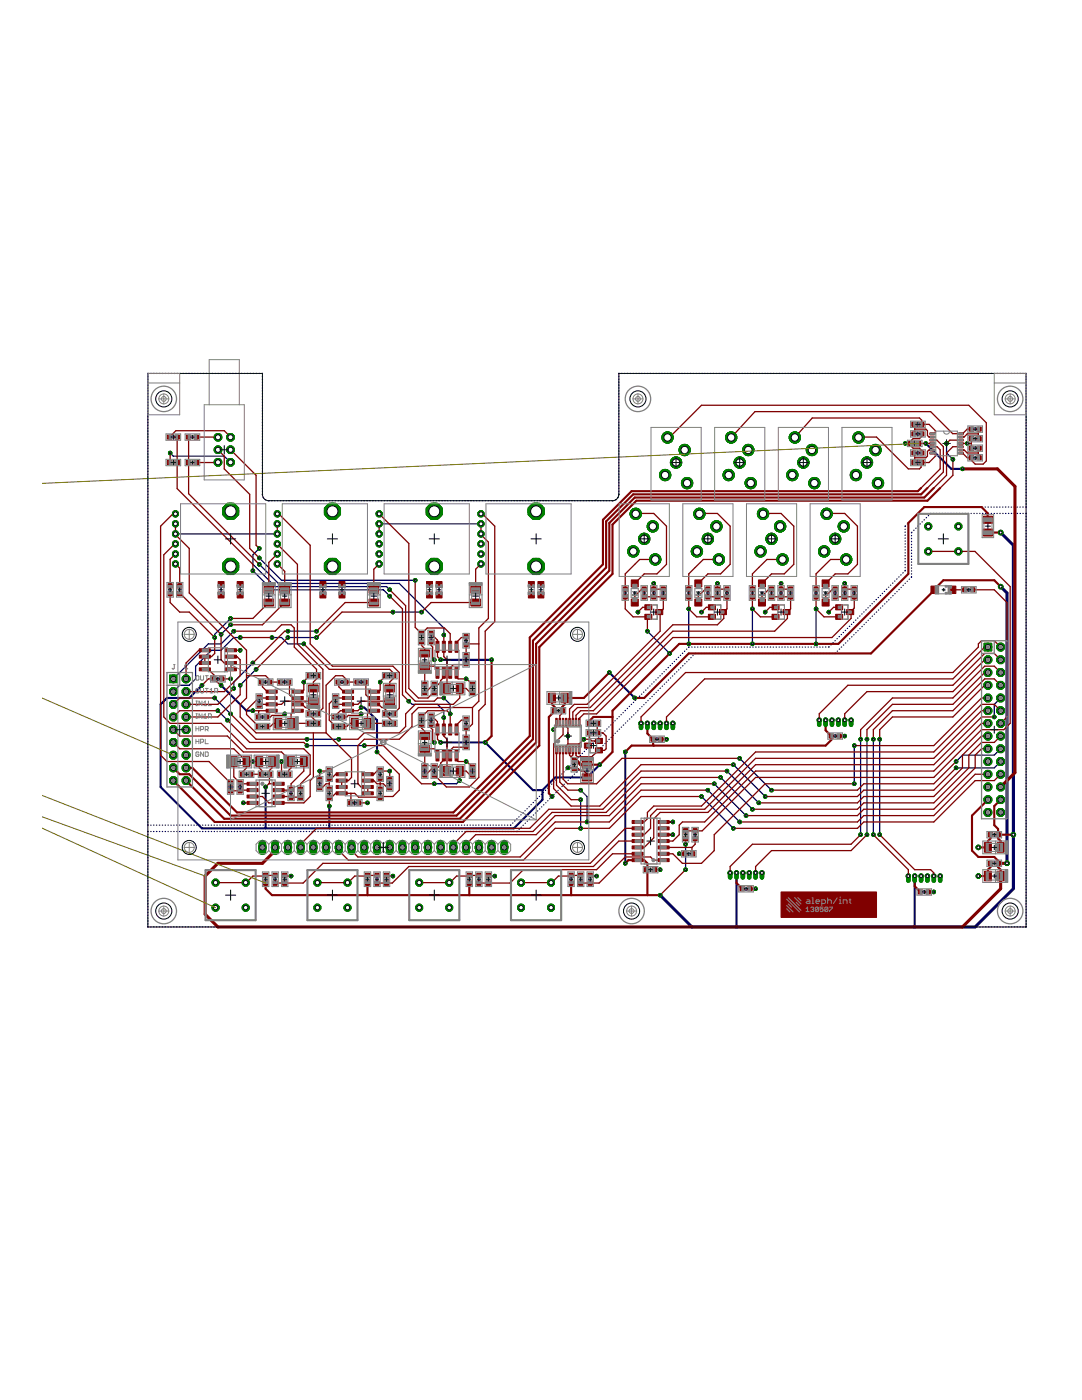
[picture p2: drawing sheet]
<svg xmlns="http://www.w3.org/2000/svg" width="216mm" height="279mm" viewBox="0 0 216 279" stroke-linecap="round" stroke-linejoin="round" font-family="sans-serif">
<path d="M199.7 117.1l1.2 1.2v54M199.7 106.3l2.5 2.5v68.6l-7.6 7.6h-56.5l-6.4-6.4" fill="none" stroke="#000080" stroke-width=".61"/>
<g fill="none" stroke="#000080" stroke-width=".42">
<path d="M184.7 88.5l5.1 5.1h2.2M40.3 136.8l-2.5 2.5h-4.5l-1.3 1.3v16.5l8.3 8.2h62.2l5.7-5.7v-1.9M44.1 136.8l5.1 5h1.3M87.9 131.7h10.2M121.6 134.2l5.1 5.1M53 157.1v8.2M72.1 141.2h.6l2.5 2.5v6.4M87.9 148.2h8.9l9.5 9.5h1.9M119.7 152.6l-2.6 2.6h-6.3l-2.6 2.5M124.8 150.1v22.2M65.7 160.9v4.4M147 174.2v10.8"/>
<path d="M182.5 174.8v10.2"/>
</g>
<g fill="none" stroke="#000080" stroke-width=".25">
<path d="M29.5 75.1v.1M29.5 75.7v.1M29.5 76.3h.1M29.5 76.8v.1M29.5 77.4v.1M29.5 78h.1M29.5 78.5v.1M29.5 79.1v.1M29.5 79.7v.1M29.6 74.5l-.1 .1M30.1 74.5h.1M30.7 74.5h.1"/>
<path d="M31.3 74.5h.1M31.8 74.5h.1M32.4 74.5h.1M33 74.5h.1M33.6 74.5h.1M34.2 74.5h.1M34.8 74.5h.1M35.3 74.5h.1M35.9 74.5h.1M36.5 74.5h.1M37.1 74.5h.1M37.7 74.5h.1"/>
<path d="M38.3 74.5h.1M38.9 74.5h.1M39.4 74.5h.1M40 74.5h.1M40.6 74.5h.1M41.2 74.5h.1M41.8 74.5h.1M42.4 74.5h.1M42.9 74.5h.1M43.5 74.5h.1M44.1 74.5h.1M44.7 74.5h.1"/>
<path d="M45.3 74.5h.1M45.9 74.5h.1M46.4 74.5h.1M47 74.5h.1M47.6 74.5h.1M48.2 74.5h.1M48.8 74.5h.1M49.4 74.5h.1M50 74.5h.1M50.5 74.5h.1M51.1 74.5h.1M51.7 74.5h.1"/>
<path d="M52.3 74.5l.1 .1M52.4 75.1v.1M52.4 75.7v.1M52.4 76.2v.1M52.4 76.8v.1M52.4 77.4v.1M52.4 78h.1M52.4 78.5v.1M52.4 79.1v.1M52.4 79.7v.1M123.5 75.1v.1M123.5 75.7v.1"/>
<path d="M123.5 76.2v.1M123.5 76.8v.1M123.5 77.4v.1M123.5 78h.1M123.5 78.5v.1M123.5 79.1v.1M123.5 79.7v.1M123.5 74.5v.1M124.1 74.5h.1M124.6 74.5h.1M125.2 74.5h.1M125.8 74.5h.1"/>
<path d="M126.3 74.5h.1M126.9 74.5h.1M127.5 74.5h.1M128.1 74.5h.1M128.6 74.5h.1M129.2 74.5h.1M129.8 74.5h.1M130.3 74.5h.1M130.9 74.5h.1M131.5 74.5h.1M132.1 74.5h.1M132.6 74.5h.1"/>
<path d="M133.2 74.5h.1M133.8 74.5h.1M134.3 74.5h.1M134.9 74.5h.1M135.5 74.5h.1M136.1 74.5h.1M136.6 74.5h.1M137.2 74.5h.1M137.8 74.5h.1M138.3 74.5h.1M138.9 74.5h.1M139.5 74.5h.1"/>
<path d="M140.1 74.5h.1M140.6 74.5h.1M141.2 74.5h.1M141.8 74.5h.1M142.3 74.5h.1M142.9 74.5h.1M143.5 74.5h.1M144.1 74.5h.1M144.6 74.5h.1M145.2 74.5h.1M145.8 74.5h.1M146.3 74.5h.1"/>
<path d="M146.9 74.5h.1M147.5 74.5h.1M148.1 74.5h.1M148.6 74.5h.1M149.2 74.5h.1M149.8 74.5h.1M150.3 74.5h.1M150.9 74.5h.1M151.5 74.5h.1M152.1 74.5h.1M152.6 74.5h.1M153.2 74.5h.1"/>
<path d="M153.8 74.5h.1M154.3 74.5h.1M154.9 74.5h.1M155.5 74.5h.1M156.1 74.5h.1M156.7 74.5h.1M157.2 74.5h.1M157.8 74.5h.1M158.4 74.5h.1M158.9 74.5h.1M159.5 74.5h.1M160.1 74.5h.1"/>
<path d="M160.7 74.5h.1M161.2 74.5h.1M161.8 74.5h.1M162.4 74.5h.1M162.9 74.5h.1M163.5 74.5h.1M164.1 74.5h.1M164.7 74.5h.1M165.2 74.5h.1M165.8 74.5h.1M166.4 74.5h.1M166.9 74.5h.1"/>
<path d="M167.5 74.5h.1M168.1 74.5h.1M168.7 74.5h.1M169.2 74.5h.1M169.8 74.5h.1M170.4 74.5h.1M170.9 74.5h.1M171.5 74.5h.1M172.1 74.5h.1M172.7 74.5h.1M173.2 74.5h.1M173.8 74.5h.1"/>
<path d="M174.4 74.5h.1M174.9 74.5h.1M175.5 74.5h.1M176.1 74.5h.1M176.7 74.5h.1M177.2 74.5h.1M177.8 74.5h.1M178.4 74.5h.1M178.9 74.5h.1M179.5 74.5h.1M180.1 74.5h.1M180.7 74.5h.1"/>
<path d="M181.2 74.5h.1M181.8 74.5h.1M182.4 74.5h.1M182.9 74.5h.1M183.5 74.5h.1M184.1 74.5h.1M184.7 74.5h.1M185.2 74.5h.1M185.8 74.5h.1M186.4 74.5h.1M187 74.5h.1M187.5 74.5h.1"/>
<path d="M188.1 74.5h.1M188.7 74.5h.1M189.3 74.5h.1M189.8 74.5h.1M190.4 74.5h.1M191 74.5h.1M191.5 74.5h.1M192.1 74.5h.1M192.7 74.5h.1M193.3 74.5h.1M193.8 74.5h.1M194.4 74.5h.1"/>
<path d="M195 74.5h.1M195.5 74.5h.1M196.1 74.5h.1M196.7 74.5h.1M197.3 74.5h.1M197.8 74.5h.1M198.4 74.5h.1M199 74.5h.1M199.5 74.5h.1M200.1 74.5h.1M200.7 74.5h.1M201.3 74.5h.1"/>
<path d="M201.8 74.5h.1M202.4 74.5h.1M203 74.5h.1M203.5 74.5h.1M204.1 74.5h.1M204.7 74.5v.1M204.7 75.1v.1M204.7 75.7v.1M204.7 76.3h.1M204.7 76.9h.1M204.7 77.4v.1M204.7 78v.1"/>
<path d="M204.7 78.6v.1M204.7 79.2h.1M204.7 79.7v.1M29.5 80.3h.1M29.5 80.8v.1M29.5 81.4v.1M29.5 82v.1M29.5 82.6h.1M29.5 83.1v.1M29.5 83.7v.1M29.5 84.3h.1M29.5 84.9h.1"/>
<path d="M29.5 85.4v.1M29.5 86v.1M29.5 86.6v.1M29.5 87.2h.1M29.5 87.7v.1M29.5 88.3v.1M29.5 88.9h.1M29.5 89.5h.1M29.5 90v.1M29.5 90.6v.1M29.5 91.2h.1M29.5 91.8h.1"/>
<path d="M29.5 92.3v.1M29.5 92.9v.1M29.5 93.5h.1M29.5 94v.1M29.5 94.6v.1M29.5 95.2h.1M29.5 95.8h.1M29.5 96.3v.1M29.5 96.9v.1M29.5 97.5v.1M29.5 98.1h.1M29.5 98.6v.1"/>
<path d="M29.5 99.2v.1M29.5 99.8h.1M34 90.4l.6 .6h10.1l1.3 1.3M46 92.3h.1M52.4 80.3h.1M52.4 80.8v.1M52.4 81.4v.1M52.4 82h.1M52.4 82.5v.1M52.4 83.1v.1M52.4 83.7v.1M52.4 84.3h.1"/>
<path d="M52.4 84.8v.1M52.4 85.4v.1M52.4 86v.1M52.4 86.6h.1M52.4 87.1v.1M52.4 87.7v.1M52.4 88.3h.1M52.4 88.9h.1M52.4 89.4v.1M52.4 90v.1M52.4 90.6h.1M52.4 91.1v.1"/>
<path d="M52.4 91.7v.1M52.4 92.3v.1M52.4 92.9h.1M52.4 93.4v.1M52.4 94v.1M52.4 94.6v.1M52.4 95.2h.1M52.4 95.7v.1M52.4 96.3v.1M52.4 96.9h.1M52.4 97.5h.1M52.4 98v.1"/>
<path d="M52.4 98.6v.2M52.5 99.3l.1 .1M52.9 99.7l.1 .1M53.5 99.9h.2M54.2 99.9h.1M54.8 99.9h.1M55.4 99.9h.1M55.9 99.9h.1M56.5 99.9h.1M57.1 99.9h.1M57.7 99.9h.1M58.2 99.9h.1"/>
<path d="M58.8 99.9h.1M59.4 99.9h.1M60 99.9h.1M60.5 99.9h.1M61.1 99.9h.1M61.7 99.9h.1M62.3 99.9h.1M62.8 99.9h.1M63.4 99.9h.1M64 99.9h.1M64.6 99.9h.1M65.2 99.9h.1"/>
<path d="M65.7 99.9h.1M66.3 99.9h.1M66.9 99.9h.1M67.5 99.9h.1M68 99.9h.1M68.6 99.9h.1M69.2 99.9h.1M69.7 99.9h.1M70.3 99.9h.1M70.9 99.9h.1M71.5 99.9h.1M72.1 99.9h.1"/>
<path d="M72.6 99.9h.1M73.2 99.9h.1M73.8 99.9h.1M74.4 99.9h.1M74.9 99.9h.1M75.5 99.9h.1M76.1 99.9h.1M76.7 99.9h.1M77.2 99.9h.1M77.8 99.9h.1M78.4 99.9h.1M79 99.9h.1"/>
<path d="M79.5 99.9h.1M80.1 99.9h.1M80.7 99.9h.1M81.3 99.9h.1M81.9 99.9h.1M82.4 99.9h.1M83 99.9h.1M83.6 99.9h.1M84.1 99.9h.1M84.7 99.9h.1M85.3 99.9h.1M85.9 99.9h.1"/>
<path d="M86.4 99.9h.1M87 99.9h.1M87.6 99.9h.1M88.2 99.9h.1M88.8 99.9h.1M89.3 99.9h.1M89.9 99.9h.1M90.5 99.9h.1M91.1 99.9h.1M91.6 99.9h.1M92.2 99.9h.1M92.8 99.9h.1"/>
<path d="M93.3 99.9h.1M93.9 99.9h.1M94.5 99.9h.1M95.1 99.9h.1M95.7 99.9h.1M96.2 99.9h.1M96.8 99.9h.1M97.4 99.9h.1M98 99.9h.1M98.5 99.9h.1M99.1 99.9h.1M99.7 99.9h.1"/>
<path d="M100.3 99.9h.1M100.8 99.9h.1M101.4 99.9h.1M102 99.9h.1M102.6 99.9h.1M103.1 99.9h.1M103.7 99.9h.1M104.3 99.9h.1M104.9 99.9h.1M105.5 99.9h.1M106 99.9h.1M106.6 99.9h.1"/>
<path d="M107.2 99.9h.1M107.7 99.9h.1M108.3 99.9h.1M108.9 99.9h.1M109.5 99.9h.1M110 99.9h.1M110.6 99.9h.1M111.2 99.9h.1M111.8 99.9h.1M112.4 99.9h.1M112.9 99.9h.1M113.5 99.9h.1"/>
<path d="M114.1 99.9h.1M114.7 99.9h.1M115.2 99.9h.1M115.8 99.9h.1M116.4 99.9h.1M117 99.9h.1M117.5 99.9h.1M118.1 99.9h.1M118.7 99.9h.1M119.3 99.9h.1M119.8 99.9h.1M120.4 99.9h.1"/>
<path d="M121 99.9h.1M121.6 99.9h.1M122.1 99.9h.2M122.9 99.7l-.1 .1M123.3 99.3v.1M123.5 98.6v.2M123.5 80.3h.1M123.5 80.8v.1M123.5 81.4v.1M123.5 82h.1M123.5 82.5v.1M123.5 83.1v.1"/>
<path d="M123.5 83.7v.1M123.5 84.3h.1M123.5 84.8v.1M123.5 85.4v.1M123.5 86v.1M123.5 86.6h.1M123.5 87.1v.1M123.5 87.7v.1M123.5 88.3h.1M123.5 88.9h.1M123.5 89.4v.1M123.5 90v.1"/>
<path d="M123.5 90.6h.1M123.5 91.1v.1M123.5 91.7v.1M123.5 92.3v.1M123.5 92.9h.1M123.5 93.4v.1M123.5 94v.1M123.5 94.6v.1M123.5 95.2h.1M123.5 95.7v.1M123.5 96.3v.1M123.5 96.9h.1"/>
<path d="M123.5 97.5h.1M123.5 98v.1M188.9 88.5v1.9l1.2 1.3M204.7 80.3v.1M204.7 80.9v.1M204.7 81.5h.1M204.7 82v.1M204.7 82.6v.1M204.7 83.2v.1M204.7 83.8v.1M204.7 84.4h.1M204.7 84.9v.1"/>
<path d="M204.7 85.5v.1M204.7 86.1v.1M204.7 86.7h.1M204.7 87.2v.1M204.7 87.8v.1M204.7 88.4v.1M204.7 89h.1M204.7 89.6h.1M204.7 90.1v.1M204.7 90.7v.1M204.7 91.3v.1M204.7 91.9h.1"/>
<path d="M204.7 92.5h.1M204.7 93v.1M204.7 93.6v.1M204.7 94.2v.1M204.7 94.8h.1M204.7 95.4h.1M204.7 95.9v.1M204.7 96.5v.1M204.7 97.1v.1M204.7 97.7h.1M204.7 98.2v.1M204.7 98.8v.1"/>
<path d="M204.7 99.4v.1M204.7 100h.1M29.5 100.4h.1M29.5 100.9v.1M29.5 101.5v.1M29.5 102.1v.1M29.5 102.7h.1M29.5 103.2v.1M29.5 103.8v.1M29.5 104.4h.1M29.5 104.9v.1M29.5 105.5v.1"/>
<path d="M29.5 106.1v.1M29.5 106.7h.1M29.5 107.2v.1M29.5 107.8v.1M29.5 108.4v.1M29.5 109h.1M29.5 109.5v.1M29.5 110.1v.1M29.5 110.7h.1M29.5 111.3h.1M29.5 111.8v.1M29.5 112.4v.1"/>
<path d="M29.5 113v.1M29.5 113.6h.1M29.5 114.1v.1M29.5 114.7v.1M29.5 115.3h.1M29.5 115.8v.1M29.5 116.4v.1M29.5 117v.1M29.5 117.6h.1M29.5 118.1v.1M29.5 118.7v.1M29.5 119.3v.1"/>
<path d="M29.5 119.9h.1M35 106.6h20.3M50.5 113.9l3.8 3.8h22.2l1.3 1.3M51.7 109.5l-1.2 1.2v1.9l4.4 4.5h22.2l.7 .6M51.7 111.4l4.5 4.4h26.6M51.7 112.6l3.8 3.8h24.2l8.9 8.9v1.4M75.6 104.5h20.4M174.9 119.6l-.1 .1M175.3 119.2l-.1 .1M175.7 118.8l-.1 .1M176.1 118.4l-.1 .1M176.5 118h.1"/>
<path d="M176.9 117.6h.1M177.3 117.2h.1M177.4 119.7h-.1M177.7 116.8h.1M177.8 119.3h-.1M178.2 116.4h-.1M178.2 118.9h-.1M178.6 116h-.1M178.6 118.4v.1M179 115.5l-.1 .1M179 118v.1M179.4 115.1l-.1 .1"/>
<path d="M179.4 117.6v.1M179.8 114.7l-.1 .1M179.8 117.2v.1M180.2 114.3l-.1 .1M180.3 116.8l-.1 .1M180.6 105.6v.1M180.6 106.2v.1M180.6 106.8h.1M180.6 107.4h.1M180.6 107.9v.1M180.6 108.5v.1M180.6 109.1v.1"/>
<path d="M180.6 109.7v.1M180.6 110.3v.1M180.6 110.9v.1M180.6 111.5h.1M180.6 112.1h.1M180.6 112.6v.1M180.6 113.2v.1M180.6 113.8v.1M180.7 116.4h-.1M180.7 104.9l-.1 .2M181.1 116h-.1M181.1 104.5l-.1 .1"/>
<path d="M181.5 115.6h-.1M181.5 104.1v.1M181.9 106.9h.1M181.9 107.4v.1M181.9 108v.1M181.9 108.6v.1M181.9 109.2v.1M181.9 109.8v.1M181.9 110.4v.1M181.9 111v.1M181.9 111.6h.1M181.9 112.1v.1"/>
<path d="M181.9 112.7v.1M181.9 113.3v.1M181.9 113.9v.1M181.9 114.5v.1M181.9 115.1l-.1 .1M181.9 103.7v.1M181.9 106.2v.2M182.4 103.3h-.1M182.4 105.8l-.1 .1M182.8 102.9h-.1M182.8 105.4l-.1 .1M183.2 102.4l-.1 .1"/>
<path d="M183.2 105h-.1M183.6 102l-.1 .1M183.6 104.5v.1M184 104.1v.1M184 101.6v.1M184.4 103.7v.1M184.5 101.2l-.1 .1M184.9 103.3l-.1 .1M185 101.2h.1M185.3 102.9h-.1M185.6 101.2h.1M185.8 102.5h-.2"/>
<path d="M186.2 101.2h.1M186.3 102.5h.1M186.8 101.2h.1M186.9 102.5h.1M187.3 101.2h.1M187.4 102.5h.1M187.9 101.2h.1M188 102.5h.1M188.5 101.2h.1M188.6 102.5h.1M189.1 101.2h.1M189.1 102.5h.1"/>
<path d="M189.6 101.2h.1M189.7 102.5h.1M190.2 101.2h.1M190.3 102.5h.1M190.8 101.2h.1M190.9 102.5h.1M191.4 101.2h.1M191.5 102.5h.1M192 101.2h.1M192 102.5h.1M192.5 101.2h.1M192.6 102.5h.1"/>
<path d="M193.1 101.2h.1M193.2 102.5h.1M193.7 101.2h.1M193.8 102.5h.1M194.3 101.2h.1M194.3 102.5h.1M194.8 101.2h.1M194.9 102.5h.1M195.4 101.2h.1M195.5 102.5h.1M196 101.2h.1M196 102.5h.1"/>
<path d="M196.6 101.2h.1M196.6 102.5h.1M197.1 101.2h.1M197.2 102.5h.1M197.7 101.2h.1M197.8 102.5h.1M198.3 101.2h.1M198.4 102.5h.1M198.9 101.2h.1M198.9 102.5h.1M199.5 101.2h.1M199.5 102.5h.1"/>
<path d="M200 101.2h.1M200.1 102.5h.1M200.6 101.2h.1M200.7 102.5h.1M201.2 101.2h.1M201.2 102.5h.1M201.8 101.2h.1M201.8 102.5h.1M202.4 101.2h.1M202.4 102.5h.1M202.9 102.5h.1M202.9 101.2h.1"/>
<path d="M203.5 101.2h.1M203.5 102.5h.1M204.1 101.2h.1M204.1 102.5h.1M204.7 102.5h.1M204.7 100.5v.1M204.7 101.1v.1M204.7 103v.1M204.7 103.6v.1M204.7 104.2h.1M204.7 104.8h.1M204.7 105.3v.1"/>
<path d="M204.7 105.9v.1M204.7 106.5h.1M204.7 107v.1M204.7 107.6v.1M204.7 108.2v.1M204.7 108.8h.1M204.7 109.3v.1M204.7 109.9v.1M204.7 110.5v.1M204.7 111.1h.1M204.7 111.6v.1M204.7 112.2v.1"/>
<path d="M204.7 112.8h.1M204.7 113.3v.1M204.7 113.9v.1M204.7 114.5v.1M204.7 115.1h.1M204.7 115.6v.1M204.7 116.2v.1M204.7 116.8h.1M204.7 117.3v.1M204.7 117.9v.1M204.7 118.5v.1M204.7 119.1h.1"/>
<path d="M204.7 119.7h.1M29.5 120.4v.1M29.5 121v.1M29.5 121.6h.1M29.5 122.2h.1M29.5 122.7v.1M29.5 123.3v.1M29.5 123.9v.1M29.5 124.5h.1M29.5 125v.1M29.5 125.6v.1M29.5 126.2h.1"/>
<path d="M29.5 126.7v.1M29.5 127.3v.1M29.5 127.9v.1M29.5 128.5h.1M29.5 129v.1M29.5 129.6v.1M29.5 130.2v.1M29.5 130.8h.1M29.5 131.3v.1M29.5 131.9v.1M29.5 132.5h.1M29.5 133.1h.1"/>
<path d="M29.5 133.6v.1M29.5 134.2v.1M29.5 134.8v.1M29.5 135.4h.1M29.5 135.9v.1M29.5 136.5v.1M29.5 137.1h.1M29.5 137.6v.1M29.5 138.2v.1M29.5 138.8v.1M29.5 139.4h.1M29.5 140h.1"/>
<path d="M42.8 139.3l3.2 3.2M46 124.7l-1.9 1.9M46 123.4l-3.2 3.2v.6M46.7 126l-2.6 2.5h-2.5l-7 7M47.9 127.2h-1.2l-2.6 2.6h-1.9l-3.2 3.1v2.6l-1.2 1.3h-1.9l-1.3 1.2M50.5 132.3l-3.8 3.8v1.3M51.1 133.6l-3.2 3.2M54.3 127.2h1.9l1.2 1.3h3.2M57.4 127.2h5.8M57.4 126h5.8M78.4 122.2h5.7M81.6 139.9l.6 .7h5.1l1.3 1.2v1.4"/>
<path d="M88.6 139.3l1.2 1.3v1.9M126.8 139.7v.1M127.2 139.3v.1M127.7 138.9l-.1 .1M128.1 138.5l-.1 .1M128.5 138.1l-.1 .1M128.9 137.7l-.1 .1M129.2 126l4.4 4.4M129.3 137.3l-.1 .1M129.3 139.8h.1M129.7 136.9h-.1M129.7 139.4h.1"/>
<path d="M130.1 136.5h-.1M130.2 139h-.1M130.5 136.1h.1M130.6 138.6h-.1M130.9 135.7h.1M131 138.2h-.1M131.3 135.3h.1M131.4 137.8h-.1M131.7 134.9h.1M131.8 137.3l-.1 .1M132.1 134.4v.1M132.2 136.9l-.1 .1"/>
<path d="M132.5 134v.1M132.6 136.5l-.1 .1M132.9 133.6v.1M133 136.1l-.1 .1M133.4 133.2l-.1 .1M133.4 135.7l-.1 .1M133.8 132.8h-.1M133.8 135.3h.1M134.2 132.4h-.1M134.2 134.9h.1M134.6 132h-.1M134.6 134.5h.1"/>
<path d="M135 131.6h-.1M135 134.1h.1M135.4 131.2h.1M135.4 133.7h.1M135.8 130.8h.1M135.8 133.3h.1M136.2 130.3v.1M136.3 132.8l-.1 .1M136.6 129.9v.1M136.7 132.4l-.1 .1M137 129.5v.1M137.1 132l-.1 .1"/>
<path d="M137.4 121.5v7M137.5 131.6l-.1 .1M137.5 129.1l-.1 .1M137.9 131.2v.1M138 129.1h.1M138.3 130.8v.1M138.6 129.1h.1M138.8 130.4l-.1 .1M139.2 129.1h.1M139.3 130.4h.1M139.8 129.1h.1M139.9 130.4h.1"/>
<path d="M140.4 129.1h.1M140.5 130.4h.1M140.9 129.1h.1M141 130.4h.1M141.5 129.1h.1M141.6 130.4h.1M142.1 129.1h.1M142.2 130.4h.1M142.7 129.1h.1M142.8 130.4h.1M143.3 129.1h.1M143.4 130.4h.1"/>
<path d="M143.8 129.1h.1M143.9 130.4h.1M144.4 129.1h.1M144.5 130.4h.1M145 129.1h.1M145.1 130.4h.1M145.6 129.1h.1M145.7 130.4h.1M146.2 129.1h.1M146.3 130.4h.1M146.7 129.1h.1M146.8 130.4h.1"/>
<path d="M147.3 129.1h.1M147.4 130.4h.1M147.9 129.1h.1M148 130.4h.1M148.5 129.1h.1M148.6 130.4h.1M149.1 129.1h.1M149.2 130.4h.1M149.6 129.1h.1M149.8 130.4h.1M150.1 121.5v7M150.2 129.1h.1"/>
<path d="M150.3 130.4h.1M150.8 129.1h.1M150.9 130.4h.1M151.4 129.1h.1M151.5 130.4h.1M152 129.1h.1M152.1 130.4h.1M152.5 129.1h.1M152.7 130.4h.1M153.1 129.1h.1M153.2 130.4h.1M153.7 129.1h.1"/>
<path d="M153.8 130.4h.1M154.3 129.1h.1M154.4 130.4h.1M154.9 129.1h.1M155 130.4h.1M155.4 129.1h.1M155.6 130.4h.1M156 129.1h.1M156.1 130.4h.1M156.6 129.1h.1M156.7 130.4h.1M157.2 129.1h.1"/>
<path d="M157.3 130.4h.1M157.8 129.1h.1M157.9 130.4h.1M158.3 129.1h.1M158.5 130.4h.1M158.9 129.1h.1M159 130.4h.1M159.5 129.1h.1M159.6 130.4h.1M160.1 129.1h.1M160.2 130.4h.1M160.7 129.1h.1"/>
<path d="M160.8 130.4h.1M161.2 129.1h.1M161.4 130.4h.1M161.8 129.1h.1M161.9 130.4h.1M162.4 129.1h.1M162.5 130.4h.1M162.8 121.5v7M163 129.1h.1M163.1 130.4h.1M163.6 129.1h.1M163.7 130.4h.1"/>
<path d="M164.1 129.1h.1M164.3 130.4h.1M164.7 129.1h.1M164.8 130.4h.1M165.4 130.4h.1M165.4 129.1h-.1M165.8 128.7h.1M166 130.4h.1M166.3 128.2l-.1 .1M166.7 127.8l-.1 .1M166.7 130.3l-.1 .1M167.1 127.4l-.1 .1"/>
<path d="M167.1 129.9v.1M167.5 127l-.1 .1M167.5 129.5v.1M167.9 126.6v.1M167.9 129.1v.1M168.3 126.2v.1M168.3 128.7v.1M168.7 125.8v.1M168.8 128.3l-.1 .1M169.1 125.4h.1M169.2 127.9h-.1M169.5 125h.1"/>
<path d="M169.6 127.5h-.1M169.9 124.6h.1M170 127.1h-.1M170.3 124.2h.1M170.4 126.7h-.1M170.8 123.7l-.1 .1M170.8 126.2v.1M171.2 123.3l-.1 .1M171.2 125.8v.1M171.6 122.9l-.1 .1M171.6 125.4v.1M172 122.5v.1"/>
<path d="M172 125v.1M172.4 122.1v.1M172.4 124.6v.1M172.8 121.7v.1M172.9 124.2h-.1M173.2 121.3h.1M173.3 123.8h-.1M173.7 120.9h-.1M173.7 123.4h-.1M174.1 120.5h-.1M174.1 123h-.1M174.5 120.1h-.1"/>
<path d="M174.5 122.6h.1M174.9 122.1v.1M175.3 121.7v.1M175.7 121.3v.1M176.1 120.9v.1M176.6 120.5h-.1M177 120.1h-.1M199.7 139.3l-1.3 1.3v2.5M204.7 120.2v.1M204.7 120.8v.1M204.7 121.4h.1M204.7 121.9v.1"/>
<path d="M204.7 122.5v.1M204.7 123.1h.1M204.7 123.7h.1M204.7 124.2v.1M204.7 124.8v.1M204.7 125.4h.1M204.7 125.9v.1M204.7 126.5v.1M204.7 127.1h.1M204.7 127.7h.1M204.7 128.2v.1M204.7 128.8v.1"/>
<path d="M204.7 129.4v.1M204.7 130h.1M204.7 130.5v.1M204.7 131.1v.1M204.7 131.7h.1M204.7 132.2v.1M204.7 132.8v.1M204.7 133.4v.1M204.7 134h.1M204.7 134.5v.1M204.7 135.1v.1M204.7 135.7h.1"/>
<path d="M204.7 136.2v.1M204.7 136.8v.1M204.7 137.4v.1M204.7 138h.1M204.7 138.5v.1M204.7 139.1v.1M204.7 139.7v.1M29.5 140.5v.1M29.5 141.1v.1M29.5 141.7h.1M29.5 142.2v.1M29.5 142.8v.1"/>
<path d="M29.5 143.4h.1M29.5 144h.1M29.5 144.5v.1M29.5 145.1v.1M29.5 145.7v.1M29.5 146.3h.1M29.5 146.8v.1M29.5 147.4v.1M29.5 148h.1M29.5 148.5v.1M29.5 149.1v.1M29.5 149.7v.1"/>
<path d="M29.5 150.3h.1M29.5 150.9h.1M29.5 151.4v.1M29.5 152v.1M29.5 152.6h.1M29.5 153.1v.1M29.5 153.7v.1M29.5 154.3h.1M29.5 154.9h.1M29.5 155.4v.1M29.5 156v.1M29.5 156.6v.1"/>
<path d="M29.5 157.2h.1M29.5 157.7v.1M29.5 158.3v.1M29.5 158.9h.1M29.5 159.4v.1M43.5 141.8l1.9 1.9M61.3 147.5h6.3M61.3 148.8h11.4M91.7 155.8l-.6 .6h-4.4M106.8 159.7v.1M107.3 159.3l-.1 .1M107.7 158.9l-.1 .1"/>
<path d="M108.1 158.5l-.1 .1M108.5 158.1l-.1 .1M108.9 157.7h-.1M109.3 157.3h-.1M109.3 159.8h.1M109.7 156.9h-.1M109.7 159.4h.1M110.1 156.5h-.1M110.2 159h-.1M110.5 156.1h.1M110.6 158.6h-.1M110.9 155.7h.1"/>
<path d="M111 158.2h-.1M111.3 155.3h.1M111.4 157.7l-.1 .1M111.7 154.8v.1M111.8 157.3l-.1 .1M112.1 154.4v.1M112.2 156.9l-.1 .1M112.5 154v.1M112.6 156.5l-.1 .1M113 153.6l-.1 .1M113 156.1l-.1 .1M113.4 153.2h-.1"/>
<path d="M113.4 155.7h.1M113.8 152.8h-.1M113.8 155.3h.1M114.2 152.4h-.1M114.2 154.9h.1M114.6 152h-.1M114.6 154.5h.1M115 151.6h.1M115 154.1h.1M115.4 151.2h.1M115.4 153.7h.1M115.8 150.7v.1"/>
<path d="M115.9 153.2l-.1 .1M115.9 159.6v5.7M115.9 157.7l1.2 1.3v5M116.2 150.3v.1M116.3 152.8l-.1 .1M116.6 149.9v.1M116.7 152.4l-.1 .1M117 149.5v.1M117.1 152l-.1 .1M117.5 149.1l-.1 .1M117.5 151.6l-.1 .1M117.9 148.7l-.1 .1"/>
<path d="M117.9 151.2v.1M118.3 148.3l-.1 .1M118.3 150.8v.1M118.7 147.9l-.1 .1M118.7 150.4v.1M119.1 147.5l-.1 .1M119.1 150h.1M119.5 147.1h-.1M119.5 149.6h.1M119.9 146.7h-.1M119.9 149.2h.1M120.3 146.3h-.1"/>
<path d="M120.4 148.8h-.1M120.7 145.9h.1M120.8 148.4h-.1M121.1 145.5h.1M121.2 148h-.1M121.5 145.1h.1M121.6 147.5l-.1 .1M121.9 144.6v.1M122 147.1l-.1 .1M122.3 144.2v.1M122.4 146.7l-.1 .1M122.7 143.8v.1"/>
<path d="M122.8 146.3l-.1 .1M123.2 143.4l-.1 .1M123.2 145.9l-.1 .1M123.6 143h-.1M123.6 145.5h.1M124 142.6h-.1M124 145.1h.1M124.4 142.2h-.1M124.4 144.7h.1M124.8 141.8h-.1M124.8 144.3h.1M125.2 141.4h.1"/>
<path d="M125.2 143.9h.1M125.6 141h.1M125.6 143.5h.1M126 140.5v.1M126.1 143l-.1 .1M126.4 140.1v.1M126.5 142.6l-.1 .1M126.9 142.2l-.1 .1M127.3 141.8l-.1 .1M127.7 141.4v.1M128.1 141v.1M128.5 140.6v.1"/>
<path d="M128.9 140.2v.1M140 159l6.3 6.3M141.2 157.7l6.4 6.3M142.5 156.4l6.4 6.4M143.8 155.2l6.3 6.3M145.1 153.9l6.3 6.3M146.3 152.6l6.4 6.4M147.6 151.3l6.3 6.4M170.5 148.8v7.6M171.7 147.5v19.1M173 147.5v19.1M174.3 147.5v19.1"/>
<path d="M175.5 147.5v19.1M199.7 149.4l-1.3 1.3h-6.4l-1.2 1.3M199.7 152l-1.3 1.2h-7.6M204.7 140.3h.1M204.7 140.8v.1M204.7 141.4v.1M204.7 142h.1M204.7 142.6h.1M204.7 143.1v.1M204.7 143.7v.1M204.7 144.3h.1M204.7 144.8v.1"/>
<path d="M204.7 145.4v.1M204.7 146h.1M204.7 146.6h.1M204.7 147.1v.1M204.7 147.7v.1M204.7 148.3h.1M204.7 148.8v.1M204.7 149.4v.1M204.7 150v.1M204.7 150.6h.1M204.7 151.2h.1M204.7 151.7v.1"/>
<path d="M204.7 152.3v.1M204.7 152.9h.1M204.7 153.4v.1M204.7 154v.1M204.7 154.6h.1M204.7 155.2h.1M204.7 155.7v.1M204.7 156.3v.1M204.7 156.9h.1M204.7 157.4v.1M204.7 158v.1M204.7 158.6h.1"/>
<path d="M204.7 159.2h.1M204.7 159.7v.1M29.5 160v.1M29.5 160.6v.1M29.5 161.2h.1M29.5 161.8h.1M29.5 162.3v.1M29.5 162.9v.1M29.5 163.5h.1M29.5 164v.1M29.5 164.6l.1 .1M29.5 166.5v.1"/>
<path d="M29.5 167.1v.1M29.5 167.7h.1M29.5 168.3h.1M29.5 168.8v.1M29.5 169.4v.1M29.5 170v.1M29.5 170.6h.1M29.5 171.1v.1M29.5 171.7v.1M29.5 172.3h.1M29.5 172.8v.1M29.5 173.4v.1"/>
<path d="M29.5 174v.1M29.5 174.6h.1M29.5 175.2h.1M29.5 175.7v.1M29.5 176.3v.1M29.5 176.9v.1M29.5 177.5h.1M29.5 178v.1M29.5 178.6v.1M29.5 179.2h.1M29.5 179.7v.1M29.6 165.9l-.1 .1"/>
<path d="M30.1 165.9h.1M30.1 164.7h.1M30.6 165.9h.1M30.6 164.7h.1M31.2 165.9h.1M31.2 164.7h.1M31.8 164.7h.1M31.8 165.9h.1M32.4 165.9h.1M32.4 164.7h.1M33 165.9h.1M33 164.7h.1"/>
<path d="M33.5 165.9h.1M33.5 164.7h.1M34.1 165.9h.1M34.1 164.7h.1M34.7 165.9h.1M34.7 164.7h.1M35.2 164.7h.1M35.3 165.9h.1M35.8 164.7h.1M35.8 165.9h.1M36.4 164.7h.1M36.4 165.9h.1"/>
<path d="M37 164.7h.1M37 165.9h.1M37.5 165.9h.1M37.5 164.7h.1M38.1 165.9h.1M38.1 164.7h.1M38.7 164.7h.1M38.7 165.9h.1M39.3 164.7h.1M39.3 165.9h.1M39.8 164.7h.1M39.9 165.9h.1"/>
<path d="M40.4 164.7h.1M40.4 165.9h.1M41 164.7h.1M41 165.9h.1M41.6 164.7h.1M41.6 165.9h.1M42.1 164.7h.1M42.2 165.9h.1M42.7 164.7h.1M42.7 165.9h.1M43.3 164.7h.1M43.3 165.9h.1"/>
<path d="M43.9 164.7h.1M43.9 165.9h.1M44.4 164.7h.1M44.4 165.9h.1M45 164.7h.1M45 165.9h.1M45.6 164.7h.1M45.6 165.9h.1M46.1 164.7h.1M46.2 165.9h.1M46.7 164.7h.1M46.8 165.9h.1"/>
<path d="M47.3 164.7h.1M47.3 165.9h.1M47.9 164.7h.1M47.9 165.9h.1M48.5 164.7h.1M48.5 165.9h.1M49 164.7h.1M49 165.9h.1M49.6 164.7h.1M49.6 165.9h.1M50.2 164.7h.1M50.2 165.9h.1"/>
<path d="M50.7 164.7h.1M50.8 165.9h.1M51.3 164.7h.1M51.4 165.9h.1M51.9 164.7h.1M51.9 165.9h.1M52.5 164.7h.1M52.5 165.9h.1M53 164.7h.1M53.1 165.9h.1M53.6 164.7h.1M53.7 165.9h.1"/>
<path d="M54.2 164.7h.1M54.2 165.9h.1M54.8 164.7h.1M54.8 165.9h.1M55.3 164.7h.1M55.4 165.9h.1M55.9 164.7h.1M55.9 165.9h.1M56.5 164.7h.1M56.5 165.9h.1M57.1 164.7h.1M57.1 165.9h.1"/>
<path d="M57.6 164.7h.1M57.7 165.9h.1M58.2 164.7h.1M58.3 165.9h.1M58.8 164.7h.1M58.8 165.9h.1M59.4 164.7h.1M59.4 165.9h.1M59.9 164.7h.1M60 165.9h.1M60.5 164.7h.1M60.6 165.9h.1"/>
<path d="M61.1 164.7h.1M61.1 165.9h.1M61.6 164.7h.1M61.7 165.9h.1M62.2 164.7h.1M62.3 165.9h.1M62.8 164.7h.1M62.8 165.9h.1M63.4 164.7h.1M63.4 165.9h.1M63.9 164.7h.1M64 165.9h.1"/>
<path d="M64.5 164.7h.1M64.6 165.9h.1M65.1 164.7h.1M65.2 165.9h.1M65.7 164.7h.1M65.7 165.9h.1M66.2 164.7h.1M66.3 165.9h.1M66.8 164.7h.1M66.9 165.9h.1M67.4 164.7h.1M67.5 165.9h.1"/>
<path d="M68 164.7h.1M68 165.9h.1M68.5 164.7h.1M68.6 165.9h.1M69.1 164.7h.1M69.2 165.9h.1M69.7 164.7h.1M69.7 165.9h.1M70.3 164.7h.1M70.3 165.9h.1M70.8 164.7h.1M70.9 165.9h.1"/>
<path d="M71.4 164.7h.1M71.5 165.9h.1M72 164.7h.1M72.1 165.9h.1M72.6 164.7h.1M72.6 165.9h.1M73.1 164.7h.1M73.2 165.9h.1M73.7 164.7h.1M73.8 165.9h.1M74.3 164.7h.1M74.3 165.9h.1"/>
<path d="M74.8 164.7h.1M74.9 165.9h.1M75.4 164.7h.1M75.5 165.9h.1M76 164.7h.1M76.1 165.9h.1M76.6 164.7h.1M76.6 165.9h.1M77.2 164.7h.1M77.2 165.9h.1M77.7 164.7h.1M77.8 165.9h.1"/>
<path d="M78.3 164.7h.1M78.4 165.9h.1M78.9 164.7h.1M79 165.9h.1M79.4 164.7h.1M79.5 165.9h.1M80 164.7h.1M80.1 165.9h.1M80.6 164.7h.1M80.7 165.9h.1M81.2 164.7h.1M81.2 165.9h.1"/>
<path d="M81.7 164.7h.1M81.8 165.9h.1M82.3 164.7h.1M82.4 165.9h.1M82.9 164.7h.1M83 165.9h.1M83.5 164.7h.1M83.5 165.9h.1M84 164.7h.1M84.1 165.9h.1M84.6 164.7h.1M84.7 165.9h.1"/>
<path d="M85.2 164.7h.1M85.3 165.9h.1M85.7 164.7h.1M85.9 165.9h.1M86.3 164.7h.1M86.4 165.9h.1M86.9 164.7h.1M87 165.9h.1M87.5 164.7h.1M87.6 165.9h.1M88.1 164.7h.1M88.1 165.9h.1"/>
<path d="M88.6 164.7h.1M88.7 165.9h.1M89.2 164.7h.1M89.3 165.9h.1M89.8 164.7h.1M89.9 165.9h.1M90.3 164.7h.1M90.4 165.9h.1M90.9 164.7h.1M91 165.9h.1M91.5 164.7h.1M91.6 165.9h.1"/>
<path d="M92.1 164.7h.1M92.2 165.9h.1M92.6 164.7h.1M92.8 165.9h.1M93.2 164.7h.1M93.3 165.9h.1M93.8 164.7h.1M93.9 165.9h.1M94.4 164.7h.1M94.5 165.9h.1M94.9 164.7h.1M95 165.9h.1"/>
<path d="M95.5 164.7h.1M95.6 165.9h.1M96.1 164.7h.1M96.2 165.9h.1M96.6 164.7h.1M96.8 165.9h.1M97.2 164.7h.1M97.3 165.9h.1M97.8 164.7h.1M97.9 165.9h.1M98.4 164.7h.1M98.5 165.9h.1"/>
<path d="M99 164.7h.1M99.1 165.9h.1M99.5 164.7h.1M99.7 165.9h.1M100.1 164.7h.1M100.2 165.9h.1M100.7 164.7h.1M100.8 165.9h.1M101.2 164.7h.1M101.4 165.9h.1M101.9 165.9h.1M101.9 164.6l-.1 .1"/>
<path d="M102.3 164.2v.1M102.5 165.9h.1M102.8 163.8l-.1 .1M103.2 163.4h-.1M103.2 165.9h-.1M103.6 163h-.1M103.6 165.5h.1M104 162.6h-.1M104 165.1h.1M104.4 162.2h-.1M104.4 164.7h.1M104.8 161.8h.1"/>
<path d="M104.8 164.3h.1M105.2 161.4h.1M105.2 163.9h.1M105.6 161h.1M105.7 163.4l-.1 .1M106 160.5v.1M106.1 163l-.1 .1M106.4 160.1v.1M106.5 162.6l-.1 .1M106.9 162.2l-.1 .1M107.3 161.8l-.1 .1M107.7 161.4v.1"/>
<path d="M108.1 161v.1M108.5 160.6v.1M108.9 160.2h.1M136.8 168.5v5.1M204.7 160.3v.1M204.7 160.9v.1M204.7 161.5h.1M204.7 162v.1M204.7 162.6v.1M204.7 163.2h.1M204.7 163.7v.1M204.7 164.3v.1"/>
<path d="M204.7 164.9v.1M204.7 165.5h.1M204.7 166v.1M204.7 166.6v.1M204.7 167.2h.1M204.7 167.7v.1M204.7 168.3v.1M204.7 168.9v.1M204.7 169.5h.1M204.7 170.1h.1M204.7 170.6v.1M204.7 171.2v.1"/>
<path d="M204.7 171.8h.1M204.7 172.3v.1M204.7 172.9v.1M204.7 173.5h.1M204.7 174.1h.1M204.7 174.6v.1M204.7 175.2v.1M204.7 175.8h.1M204.7 176.3v.1M204.7 176.9v.1M204.7 177.5h.1M204.7 178.1h.1"/>
<path d="M204.7 178.6v.1M204.7 179.2v.1M204.7 179.8v.1M29.5 180.3v.1M29.5 180.9v.1M29.5 181.5h.1M29.5 182.1h.1M29.5 182.6v.1M29.5 183.2v.1M29.5 183.8v.1M29.5 184.4h.1M29.5 184.9l.1 .1"/>
<path d="M30.1 185h.1M30.6 185h.1M31.2 185h.1M31.8 185h.1M32.4 185h.1M32.9 185h.1M33.5 185h.1M34.1 185h.1M34.6 185h.1M35.2 185h.1M35.8 185h.1M36.4 185h.1"/>
<path d="M37 185h.1M37.5 185h.1M38.1 185h.1M38.7 185h.1M39.2 185h.1M39.8 185h.1M40.4 185h.1M41 185h.1M41.5 185h.1M42.1 185h.1M42.7 185h.1M43.2 185h.1"/>
<path d="M43.8 185h.1M44.4 185h.1M45 185h.1M45.5 185h.1M46.1 185h.1M46.7 185h.1M47.2 185h.1M47.8 185h.1M48.4 185h.1M49 185h.1M49.6 185h.1M50.1 185h.1"/>
<path d="M50.7 185h.1M51.3 185h.1M51.8 185h.1M52.4 185h.1M53 185h.1M53.6 185h.1M54.1 185h.1M54.7 185h.1M55.3 185h.1M55.8 185h.1M56.4 185h.1M57 185h.1"/>
<path d="M57.6 185h.1M58.1 185h.1M58.7 185h.1M59.3 185h.1M59.8 185h.1M60.4 185h.1M61 185h.1M61.6 185h.1M62.1 185h.1M62.7 185h.1M63.3 185h.1M63.9 185h.1"/>
<path d="M64.4 185h.1M65 185h.1M65.6 185h.1M66.1 185h.1M66.7 185h.1M67.3 185h.1M67.9 185h.1M68.4 185h.1M69 185h.1M69.6 185h.1M70.1 185h.1M70.7 185h.1"/>
<path d="M71.3 185h.1M71.9 185h.1M72.4 185h.1M73 185h.1M73.6 185h.1M74.2 185h.1M74.7 185h.1M75.3 185h.1M75.9 185h.1M76.5 185h.1M77 185h.1M77.6 185h.1"/>
<path d="M78.2 185h.1M78.7 185h.1M79.3 185h.1M79.9 185h.1M80.5 185h.1M81 185h.1M81.6 185h.1M82.2 185h.1M82.7 185h.1M83.3 185h.1M83.9 185h.1M84.5 185h.1"/>
<path d="M85 185h.1M85.6 185h.1M86.2 185h.1M86.8 185h.1M87.3 185h.1M87.9 185h.1M88.5 185h.1M89 185h.1M89.6 185h.1M90.2 185h.1M90.8 185h.1M91.3 185h.1"/>
<path d="M91.9 185h.1M92.5 185h.1M93 185h.1M93.6 185h.1M94.2 185h.1M94.8 185h.1M95.3 185h.1M95.9 185h.1M96.5 185h.1M97 185h.1M97.6 185h.1M98.2 185h.1"/>
<path d="M98.8 185h.1M99.4 185h.1M99.9 185h.1M100.5 185h.1M101.1 185h.1M101.6 185h.1M102.2 185h.1M102.8 185h.1M103.4 185h.1M103.9 185h.1M104.5 185h.1M105.1 185h.1"/>
<path d="M105.6 185h.1M106.2 185h.1M106.8 185h.1M107.4 185h.1M107.9 185h.1M108.5 185h.1M109.1 185h.1M109.6 185h.1M110.2 185h.1M110.8 185h.1M111.4 185h.1M112 185h.1"/>
<path d="M112.5 185h.1M113.1 185h.1M113.7 185h.1M114.2 185h.1M114.8 185h.1M115.4 185h.1M116 185h.1M116.5 185h.1M117.1 185h.1M117.7 185h.1M118.2 185h.1M118.8 185h.1"/>
<path d="M119.4 185h.1M120 185h.1M120.5 185h.1M121.1 185h.1M121.7 185h.1M122.2 185h.1M122.8 185h.1M123.4 185h.1M124 185h.1M124.5 185h.1M125.1 185h.1M125.7 185h.1"/>
<path d="M126.3 185h.1M126.8 185h.1M127.4 185h.1M128 185h.1M128.5 185h.1M129.1 185h.1M129.7 185h.1M130.3 185h.1M130.8 185h.1M131.4 185h.1M132 185h.1M132.5 185h.1"/>
<path d="M133.1 185h.1M133.7 185h.1M134.3 185h.1M134.8 185h.1M135.4 185h.1M136 185h.1M136.6 185h.1M137.1 185h.1M137.7 185h.1M138.3 185h.1M138.9 185h.1M139.4 185h.1"/>
<path d="M140 185h.1M140.6 185h.1M141.1 185h.1M141.7 185h.1M142.3 185h.1M142.9 185h.1M143.4 185h.1M144 185h.1M144.6 185h.1M145.1 185h.1M145.7 185h.1M146.3 185h.1"/>
<path d="M146.9 185h.1M147.4 185h.1M148 185h.1M148.6 185h.1M149.2 185h.1M149.7 185h.1M150.3 185h.1M150.9 185h.1M151.4 185h.1M152 185h.1M152.6 185h.1M153.2 185h.1"/>
<path d="M153.7 185h.1M154.3 185h.1M154.9 185h.1M155.4 185h.1M156 185h.1M156.6 185h.1M157.2 185h.1M157.7 185h.1M158.3 185h.1M158.9 185h.1M159.4 185h.1M160 185h.1"/>
<path d="M160.6 185h.1M161.2 185h.1M161.8 185h.1M162.3 185h.1M162.9 185h.1M163.5 185h.1M164 185h.1M164.6 185h.1M165.2 185h.1M165.8 185h.1M166.3 185h.1M166.9 185h.1"/>
<path d="M167.5 185h.1M168 185h.1M168.6 185h.1M169.2 185h.1M169.8 185h.1M170.3 185h.1M170.9 185h.1M171.5 185h.1M172 185h.1M172.6 185h.1M173.2 185h.1M173.8 185h.1"/>
<path d="M174.3 185h.1M174.9 185h.1M175.5 185h.1M176.1 185h.1M176.6 185h.1M177.2 185h.1M177.8 185h.1M178.4 185h.1M178.9 185h.1M179.5 185h.1M180.1 185h.1M180.6 185h.1"/>
<path d="M181.2 185h.1M181.8 185h.1M182.4 185h.1M182.9 185h.1M183.5 185h.1M184.1 185h.1M184.6 185h.1M185.2 185h.1M185.8 185h.1M186.4 185h.1M186.9 185h.1M187.5 185h.1"/>
<path d="M188.1 185h.1M188.7 185h.1M189.2 185h.1M189.8 185h.1M190.4 185h.1M190.9 185h.1M191.5 185h.1M192.1 185h.1M192.7 185h.1M193.2 185h.1M193.8 185h.1M194.4 185h.1"/>
<path d="M194.9 185h.1M195.5 185h.1M196.1 185h.1M196.7 185h.1M197.2 185h.1M197.8 185h.1M198.4 185h.1M199 185h.1M199.5 185h.1M200.1 185h.1M200.7 185h.1M201.3 185h.1"/>
<path d="M201.8 185h.1M202.4 185h.1M203 185h.1M203.5 185h.1M204.1 185h.1M204.7 184.9v.1M204.7 180.3v.1M204.7 180.9v.1M204.7 181.5v.1M204.7 182.1h.1M204.7 182.6v.1M204.7 183.2v.1"/>
<path d="M204.7 183.8v.1M204.7 184.4h.1"/>
</g>
<path d="M52.4 168.4v1.5" fill="none" stroke="#008000" stroke-width="1.5"/>
<circle cx="52.4" cy="169.1" r=".51" fill="#fff" stroke="#000" stroke-width=".2"/>
<path d="M54.9 168.4v1.5" fill="none" stroke="#008000" stroke-width="1.5"/>
<circle cx="54.9" cy="169.1" r=".51" fill="#fff" stroke="#000" stroke-width=".2"/>
<path d="M57.4 168.4v1.5" fill="none" stroke="#008000" stroke-width="1.5"/>
<circle cx="57.4" cy="169.1" r=".51" fill="#fff" stroke="#000" stroke-width=".2"/>
<path d="M60 168.4v1.5" fill="none" stroke="#008000" stroke-width="1.5"/>
<circle cx="60" cy="169.1" r=".51" fill="#fff" stroke="#000" stroke-width=".2"/>
<path d="M62.5 168.4v1.5" fill="none" stroke="#008000" stroke-width="1.5"/>
<circle cx="62.5" cy="169.1" r=".51" fill="#fff" stroke="#000" stroke-width=".2"/>
<path d="M65.1 168.4v1.5" fill="none" stroke="#008000" stroke-width="1.5"/>
<circle cx="65.1" cy="169.1" r=".51" fill="#fff" stroke="#000" stroke-width=".2"/>
<path d="M67.6 168.4v1.5" fill="none" stroke="#008000" stroke-width="1.5"/>
<circle cx="67.6" cy="169.1" r=".51" fill="#fff" stroke="#000" stroke-width=".2"/>
<path d="M70.1 168.4v1.5" fill="none" stroke="#008000" stroke-width="1.5"/>
<circle cx="70.1" cy="169.1" r=".51" fill="#fff" stroke="#000" stroke-width=".2"/>
<path d="M72.7 168.4v1.5" fill="none" stroke="#008000" stroke-width="1.5"/>
<circle cx="72.7" cy="169.1" r=".51" fill="#fff" stroke="#000" stroke-width=".2"/>
<path d="M75.2 168.4v1.5" fill="none" stroke="#008000" stroke-width="1.5"/>
<circle cx="75.2" cy="169.1" r=".51" fill="#fff" stroke="#000" stroke-width=".2"/>
<path d="M77.8 168.4v1.5" fill="none" stroke="#008000" stroke-width="1.5"/>
<circle cx="77.8" cy="169.1" r=".51" fill="#fff" stroke="#000" stroke-width=".2"/>
<path d="M80.3 168.4v1.5" fill="none" stroke="#008000" stroke-width="1.5"/>
<circle cx="80.3" cy="169.1" r=".51" fill="#fff" stroke="#000" stroke-width=".2"/>
<path d="M82.8 168.4v1.5" fill="none" stroke="#008000" stroke-width="1.5"/>
<circle cx="82.8" cy="169.1" r=".51" fill="#fff" stroke="#000" stroke-width=".2"/>
<path d="M85.4 168.4v1.5" fill="none" stroke="#008000" stroke-width="1.5"/>
<circle cx="85.4" cy="169.1" r=".51" fill="#fff" stroke="#000" stroke-width=".2"/>
<path d="M87.9 168.4v1.5" fill="none" stroke="#008000" stroke-width="1.5"/>
<circle cx="87.9" cy="169.1" r=".51" fill="#fff" stroke="#000" stroke-width=".2"/>
<path d="M90.5 168.4v1.5" fill="none" stroke="#008000" stroke-width="1.5"/>
<circle cx="90.5" cy="169.1" r=".51" fill="#fff" stroke="#000" stroke-width=".2"/>
<path d="M93 168.4v1.5" fill="none" stroke="#008000" stroke-width="1.5"/>
<circle cx="93" cy="169.1" r=".51" fill="#fff" stroke="#000" stroke-width=".2"/>
<path d="M95.5 168.4v1.5" fill="none" stroke="#008000" stroke-width="1.5"/>
<circle cx="95.5" cy="169.1" r=".51" fill="#fff" stroke="#000" stroke-width=".2"/>
<path d="M98.1 168.4v1.5" fill="none" stroke="#008000" stroke-width="1.5"/>
<circle cx="98.1" cy="169.1" r=".51" fill="#fff" stroke="#000" stroke-width=".2"/>
<path d="M100.6 168.4v1.5" fill="none" stroke="#008000" stroke-width="1.5"/>
<circle cx="100.6" cy="169.1" r=".51" fill="#fff" stroke="#000" stroke-width=".2"/>
<circle cx="49" cy="176.1" r=".73" fill="#008000" stroke="#008000" stroke-width=".2"/>
<circle cx="49" cy="176.1" r=".44" fill="#fff" stroke="#000" stroke-width=".2"/>
<circle cx="49" cy="181.1" r=".73" fill="#008000" stroke="#008000" stroke-width=".2"/>
<circle cx="49" cy="181.1" r=".44" fill="#fff" stroke="#000" stroke-width=".2"/>
<circle cx="43" cy="181.1" r=".73" fill="#008000" stroke="#008000" stroke-width=".2"/>
<circle cx="43" cy="181.1" r=".44" fill="#fff" stroke="#000" stroke-width=".2"/>
<circle cx="43" cy="176.1" r=".73" fill="#008000" stroke="#008000" stroke-width=".2"/>
<circle cx="43" cy="176.1" r=".44" fill="#fff" stroke="#000" stroke-width=".2"/>
<circle cx="69.3" cy="176.1" r=".73" fill="#008000" stroke="#008000" stroke-width=".2"/>
<circle cx="69.3" cy="176.1" r=".44" fill="#fff" stroke="#000" stroke-width=".2"/>
<circle cx="69.3" cy="181.1" r=".73" fill="#008000" stroke="#008000" stroke-width=".2"/>
<circle cx="69.3" cy="181.1" r=".44" fill="#fff" stroke="#000" stroke-width=".2"/>
<circle cx="63.3" cy="181.1" r=".73" fill="#008000" stroke="#008000" stroke-width=".2"/>
<circle cx="63.3" cy="181.1" r=".44" fill="#fff" stroke="#000" stroke-width=".2"/>
<circle cx="63.3" cy="176.1" r=".73" fill="#008000" stroke="#008000" stroke-width=".2"/>
<circle cx="63.3" cy="176.1" r=".44" fill="#fff" stroke="#000" stroke-width=".2"/>
<circle cx="89.6" cy="176.1" r=".73" fill="#008000" stroke="#008000" stroke-width=".2"/>
<circle cx="89.6" cy="176.1" r=".44" fill="#fff" stroke="#000" stroke-width=".2"/>
<circle cx="89.6" cy="181.1" r=".73" fill="#008000" stroke="#008000" stroke-width=".2"/>
<circle cx="89.6" cy="181.1" r=".44" fill="#fff" stroke="#000" stroke-width=".2"/>
<circle cx="83.7" cy="181.1" r=".73" fill="#008000" stroke="#008000" stroke-width=".2"/>
<circle cx="83.7" cy="181.1" r=".44" fill="#fff" stroke="#000" stroke-width=".2"/>
<circle cx="83.7" cy="176.1" r=".73" fill="#008000" stroke="#008000" stroke-width=".2"/>
<circle cx="83.7" cy="176.1" r=".44" fill="#fff" stroke="#000" stroke-width=".2"/>
<circle cx="110" cy="176.1" r=".73" fill="#008000" stroke="#008000" stroke-width=".2"/>
<circle cx="110" cy="176.1" r=".44" fill="#fff" stroke="#000" stroke-width=".2"/>
<circle cx="110" cy="181.1" r=".73" fill="#008000" stroke="#008000" stroke-width=".2"/>
<circle cx="110" cy="181.1" r=".44" fill="#fff" stroke="#000" stroke-width=".2"/>
<circle cx="104" cy="181.1" r=".73" fill="#008000" stroke="#008000" stroke-width=".2"/>
<circle cx="104" cy="181.1" r=".44" fill="#fff" stroke="#000" stroke-width=".2"/>
<circle cx="104" cy="176.1" r=".73" fill="#008000" stroke="#008000" stroke-width=".2"/>
<circle cx="104" cy="176.1" r=".44" fill="#fff" stroke="#000" stroke-width=".2"/>
<circle cx="185.2" cy="110" r=".73" fill="#008000" stroke="#008000" stroke-width=".2"/>
<circle cx="185.2" cy="110" r=".44" fill="#fff" stroke="#000" stroke-width=".2"/>
<circle cx="185.2" cy="105.1" r=".73" fill="#008000" stroke="#008000" stroke-width=".2"/>
<circle cx="185.2" cy="105.1" r=".44" fill="#fff" stroke="#000" stroke-width=".2"/>
<circle cx="191.2" cy="105.1" r=".73" fill="#008000" stroke="#008000" stroke-width=".2"/>
<circle cx="191.2" cy="105.1" r=".44" fill="#fff" stroke="#000" stroke-width=".2"/>
<circle cx="191.2" cy="110" r=".73" fill="#008000" stroke="#008000" stroke-width=".2"/>
<circle cx="191.2" cy="110" r=".44" fill="#fff" stroke="#000" stroke-width=".2"/>
<path d="M187.6 174.8v.9" fill="none" stroke="#008000" stroke-width=".91"/>
<circle cx="187.6" cy="174.8" r=".3" fill="#fff" stroke="#000" stroke-width=".2"/>
<path d="M186.3 174.8v.9" fill="none" stroke="#008000" stroke-width=".91"/>
<circle cx="186.3" cy="174.8" r=".3" fill="#fff" stroke="#000" stroke-width=".2"/>
<path d="M185.1 174.8v.9" fill="none" stroke="#008000" stroke-width=".91"/>
<circle cx="185.1" cy="174.8" r=".3" fill="#fff" stroke="#000" stroke-width=".2"/>
<path d="M183.8 174.8v.9" fill="none" stroke="#008000" stroke-width=".91"/>
<circle cx="183.8" cy="174.8" r=".3" fill="#fff" stroke="#000" stroke-width=".2"/>
<path d="M182.5 174.8v.9" fill="none" stroke="#008000" stroke-width=".91"/>
<circle cx="182.5" cy="174.8" r=".3" fill="#fff" stroke="#000" stroke-width=".2"/>
<path d="M181.3 174.8v.9" fill="none" stroke="#008000" stroke-width=".91"/>
<circle cx="181.3" cy="174.8" r=".3" fill="#fff" stroke="#000" stroke-width=".2"/>
<path d="M152 174.2v.9" fill="none" stroke="#008000" stroke-width=".91"/>
<circle cx="152" cy="174.2" r=".3" fill="#fff" stroke="#000" stroke-width=".2"/>
<path d="M150.8 174.2v.9" fill="none" stroke="#008000" stroke-width=".91"/>
<circle cx="150.8" cy="174.2" r=".3" fill="#fff" stroke="#000" stroke-width=".2"/>
<path d="M149.5 174.2v.9" fill="none" stroke="#008000" stroke-width=".91"/>
<circle cx="149.5" cy="174.2" r=".3" fill="#fff" stroke="#000" stroke-width=".2"/>
<path d="M148.2 174.2v.9" fill="none" stroke="#008000" stroke-width=".91"/>
<circle cx="148.2" cy="174.2" r=".3" fill="#fff" stroke="#000" stroke-width=".2"/>
<path d="M147 174.2v.9" fill="none" stroke="#008000" stroke-width=".91"/>
<circle cx="147" cy="174.2" r=".3" fill="#fff" stroke="#000" stroke-width=".2"/>
<path d="M145.7 174.2v.9" fill="none" stroke="#008000" stroke-width=".91"/>
<circle cx="145.7" cy="174.2" r=".3" fill="#fff" stroke="#000" stroke-width=".2"/>
<path d="M169.8 143.7v.9" fill="none" stroke="#008000" stroke-width=".91"/>
<circle cx="169.8" cy="143.7" r=".3" fill="#fff" stroke="#000" stroke-width=".2"/>
<path d="M168.6 143.7v.9" fill="none" stroke="#008000" stroke-width=".91"/>
<circle cx="168.6" cy="143.7" r=".3" fill="#fff" stroke="#000" stroke-width=".2"/>
<path d="M167.3 143.7v.9" fill="none" stroke="#008000" stroke-width=".91"/>
<circle cx="167.3" cy="143.7" r=".3" fill="#fff" stroke="#000" stroke-width=".2"/>
<path d="M166 143.7v.9" fill="none" stroke="#008000" stroke-width=".91"/>
<circle cx="166" cy="143.7" r=".3" fill="#fff" stroke="#000" stroke-width=".2"/>
<path d="M164.7 143.7v.9" fill="none" stroke="#008000" stroke-width=".91"/>
<circle cx="164.7" cy="143.7" r=".3" fill="#fff" stroke="#000" stroke-width=".2"/>
<path d="M163.5 143.7v.9" fill="none" stroke="#008000" stroke-width=".91"/>
<circle cx="163.5" cy="143.7" r=".3" fill="#fff" stroke="#000" stroke-width=".2"/>
<path d="M134.3 144.4v.9" fill="none" stroke="#008000" stroke-width=".91"/>
<circle cx="134.3" cy="144.4" r=".3" fill="#fff" stroke="#000" stroke-width=".2"/>
<path d="M133 144.4v.9" fill="none" stroke="#008000" stroke-width=".91"/>
<circle cx="133" cy="144.4" r=".3" fill="#fff" stroke="#000" stroke-width=".2"/>
<path d="M131.7 144.4v.9" fill="none" stroke="#008000" stroke-width=".91"/>
<circle cx="131.7" cy="144.4" r=".3" fill="#fff" stroke="#000" stroke-width=".2"/>
<path d="M130.5 144.4v.9" fill="none" stroke="#008000" stroke-width=".91"/>
<circle cx="130.5" cy="144.4" r=".3" fill="#fff" stroke="#000" stroke-width=".2"/>
<path d="M129.2 144.4v.9" fill="none" stroke="#008000" stroke-width=".91"/>
<circle cx="129.2" cy="144.4" r=".3" fill="#fff" stroke="#000" stroke-width=".2"/>
<path d="M127.9 144.4v.9" fill="none" stroke="#008000" stroke-width=".91"/>
<circle cx="127.9" cy="144.4" r=".3" fill="#fff" stroke="#000" stroke-width=".2"/>
<path d="M196.4 128.4h1.5v1.5h-1.5z" fill="#008000" stroke="#008000" stroke-width=".2"/>
<circle cx="197.1" cy="129.1" r=".51" fill="#fff" stroke="#000" stroke-width=".2"/>
<circle cx="199.7" cy="129.1" r=".83" fill="#008000" stroke="#008000" stroke-width=".2"/>
<circle cx="199.7" cy="129.1" r=".51" fill="#fff" stroke="#000" stroke-width=".2"/>
<circle cx="197.1" cy="131.7" r=".83" fill="#008000" stroke="#008000" stroke-width=".2"/>
<circle cx="197.1" cy="131.7" r=".51" fill="#fff" stroke="#000" stroke-width=".2"/>
<circle cx="199.7" cy="131.7" r=".83" fill="#008000" stroke="#008000" stroke-width=".2"/>
<circle cx="199.7" cy="131.7" r=".51" fill="#fff" stroke="#000" stroke-width=".2"/>
<circle cx="197.1" cy="134.2" r=".83" fill="#008000" stroke="#008000" stroke-width=".2"/>
<circle cx="197.1" cy="134.2" r=".51" fill="#fff" stroke="#000" stroke-width=".2"/>
<circle cx="199.7" cy="134.2" r=".83" fill="#008000" stroke="#008000" stroke-width=".2"/>
<circle cx="199.7" cy="134.2" r=".51" fill="#fff" stroke="#000" stroke-width=".2"/>
<circle cx="197.1" cy="136.8" r=".83" fill="#008000" stroke="#008000" stroke-width=".2"/>
<circle cx="197.1" cy="136.8" r=".51" fill="#fff" stroke="#000" stroke-width=".2"/>
<circle cx="199.7" cy="136.8" r=".83" fill="#008000" stroke="#008000" stroke-width=".2"/>
<circle cx="199.7" cy="136.8" r=".51" fill="#fff" stroke="#000" stroke-width=".2"/>
<circle cx="197.1" cy="139.3" r=".83" fill="#008000" stroke="#008000" stroke-width=".2"/>
<circle cx="197.1" cy="139.3" r=".51" fill="#fff" stroke="#000" stroke-width=".2"/>
<circle cx="199.7" cy="139.3" r=".83" fill="#008000" stroke="#008000" stroke-width=".2"/>
<circle cx="199.7" cy="139.3" r=".51" fill="#fff" stroke="#000" stroke-width=".2"/>
<circle cx="197.1" cy="141.8" r=".83" fill="#008000" stroke="#008000" stroke-width=".2"/>
<circle cx="197.1" cy="141.8" r=".51" fill="#fff" stroke="#000" stroke-width=".2"/>
<circle cx="199.7" cy="141.8" r=".83" fill="#008000" stroke="#008000" stroke-width=".2"/>
<circle cx="199.7" cy="141.8" r=".51" fill="#fff" stroke="#000" stroke-width=".2"/>
<circle cx="197.1" cy="144.4" r=".83" fill="#008000" stroke="#008000" stroke-width=".2"/>
<circle cx="197.1" cy="144.4" r=".51" fill="#fff" stroke="#000" stroke-width=".2"/>
<circle cx="199.7" cy="144.4" r=".83" fill="#008000" stroke="#008000" stroke-width=".2"/>
<circle cx="199.7" cy="144.4" r=".51" fill="#fff" stroke="#000" stroke-width=".2"/>
<circle cx="197.1" cy="146.9" r=".83" fill="#008000" stroke="#008000" stroke-width=".2"/>
<circle cx="197.1" cy="146.9" r=".51" fill="#fff" stroke="#000" stroke-width=".2"/>
<circle cx="199.7" cy="146.9" r=".83" fill="#008000" stroke="#008000" stroke-width=".2"/>
<circle cx="199.7" cy="146.9" r=".51" fill="#fff" stroke="#000" stroke-width=".2"/>
<circle cx="197.1" cy="149.4" r=".83" fill="#008000" stroke="#008000" stroke-width=".2"/>
<circle cx="197.1" cy="149.4" r=".51" fill="#fff" stroke="#000" stroke-width=".2"/>
<circle cx="199.7" cy="149.4" r=".83" fill="#008000" stroke="#008000" stroke-width=".2"/>
<circle cx="199.7" cy="149.4" r=".51" fill="#fff" stroke="#000" stroke-width=".2"/>
<circle cx="197.1" cy="152" r=".83" fill="#008000" stroke="#008000" stroke-width=".2"/>
<circle cx="197.1" cy="152" r=".51" fill="#fff" stroke="#000" stroke-width=".2"/>
<circle cx="199.7" cy="152" r=".83" fill="#008000" stroke="#008000" stroke-width=".2"/>
<circle cx="199.7" cy="152" r=".51" fill="#fff" stroke="#000" stroke-width=".2"/>
<circle cx="197.1" cy="154.5" r=".83" fill="#008000" stroke="#008000" stroke-width=".2"/>
<circle cx="197.1" cy="154.5" r=".51" fill="#fff" stroke="#000" stroke-width=".2"/>
<circle cx="199.7" cy="154.5" r=".83" fill="#008000" stroke="#008000" stroke-width=".2"/>
<circle cx="199.7" cy="154.5" r=".51" fill="#fff" stroke="#000" stroke-width=".2"/>
<circle cx="197.1" cy="157.1" r=".83" fill="#008000" stroke="#008000" stroke-width=".2"/>
<circle cx="197.1" cy="157.1" r=".51" fill="#fff" stroke="#000" stroke-width=".2"/>
<circle cx="199.7" cy="157.1" r=".83" fill="#008000" stroke="#008000" stroke-width=".2"/>
<circle cx="199.7" cy="157.1" r=".51" fill="#fff" stroke="#000" stroke-width=".2"/>
<circle cx="197.1" cy="159.6" r=".83" fill="#008000" stroke="#008000" stroke-width=".2"/>
<circle cx="197.1" cy="159.6" r=".51" fill="#fff" stroke="#000" stroke-width=".2"/>
<circle cx="199.7" cy="159.6" r=".83" fill="#008000" stroke="#008000" stroke-width=".2"/>
<circle cx="199.7" cy="159.6" r=".51" fill="#fff" stroke="#000" stroke-width=".2"/>
<circle cx="197.1" cy="162.1" r=".83" fill="#008000" stroke="#008000" stroke-width=".2"/>
<circle cx="197.1" cy="162.1" r=".51" fill="#fff" stroke="#000" stroke-width=".2"/>
<circle cx="199.7" cy="162.1" r=".83" fill="#008000" stroke="#008000" stroke-width=".2"/>
<circle cx="199.7" cy="162.1" r=".51" fill="#fff" stroke="#000" stroke-width=".2"/>
<circle cx="130.7" cy="111.7" r="1.12" fill="#008000" stroke="#008000" stroke-width=".2"/>
<circle cx="130.7" cy="111.7" r=".74" fill="#fff" stroke="#000" stroke-width=".2"/>
<circle cx="126.4" cy="110" r="1.12" fill="#008000" stroke="#008000" stroke-width=".2"/>
<circle cx="126.4" cy="110" r=".74" fill="#fff" stroke="#000" stroke-width=".2"/>
<circle cx="130.3" cy="105.1" r="1.12" fill="#008000" stroke="#008000" stroke-width=".2"/>
<circle cx="130.3" cy="105.1" r=".74" fill="#fff" stroke="#000" stroke-width=".2"/>
<circle cx="126.9" cy="102.6" r="1.12" fill="#008000" stroke="#008000" stroke-width=".2"/>
<circle cx="126.9" cy="102.6" r=".74" fill="#fff" stroke="#000" stroke-width=".2"/>
<circle cx="128.5" cy="107.5" r="1.12" fill="#008000" stroke="#008000" stroke-width=".2"/>
<circle cx="128.5" cy="107.5" r=".74" fill="#fff" stroke="#000" stroke-width=".2"/>
<circle cx="143.4" cy="111.7" r="1.12" fill="#008000" stroke="#008000" stroke-width=".2"/>
<circle cx="143.4" cy="111.7" r=".74" fill="#fff" stroke="#000" stroke-width=".2"/>
<circle cx="139.1" cy="110" r="1.12" fill="#008000" stroke="#008000" stroke-width=".2"/>
<circle cx="139.1" cy="110" r=".74" fill="#fff" stroke="#000" stroke-width=".2"/>
<circle cx="143" cy="105.1" r="1.12" fill="#008000" stroke="#008000" stroke-width=".2"/>
<circle cx="143" cy="105.1" r=".74" fill="#fff" stroke="#000" stroke-width=".2"/>
<circle cx="139.6" cy="102.6" r="1.12" fill="#008000" stroke="#008000" stroke-width=".2"/>
<circle cx="139.6" cy="102.6" r=".74" fill="#fff" stroke="#000" stroke-width=".2"/>
<circle cx="141.2" cy="107.5" r="1.12" fill="#008000" stroke="#008000" stroke-width=".2"/>
<circle cx="141.2" cy="107.5" r=".74" fill="#fff" stroke="#000" stroke-width=".2"/>
<circle cx="156.1" cy="111.7" r="1.12" fill="#008000" stroke="#008000" stroke-width=".2"/>
<circle cx="156.1" cy="111.7" r=".74" fill="#fff" stroke="#000" stroke-width=".2"/>
<circle cx="151.7" cy="110" r="1.12" fill="#008000" stroke="#008000" stroke-width=".2"/>
<circle cx="151.7" cy="110" r=".74" fill="#fff" stroke="#000" stroke-width=".2"/>
<circle cx="155.7" cy="105.1" r="1.12" fill="#008000" stroke="#008000" stroke-width=".2"/>
<circle cx="155.7" cy="105.1" r=".74" fill="#fff" stroke="#000" stroke-width=".2"/>
<circle cx="152.3" cy="102.6" r="1.12" fill="#008000" stroke="#008000" stroke-width=".2"/>
<circle cx="152.3" cy="102.6" r=".74" fill="#fff" stroke="#000" stroke-width=".2"/>
<circle cx="153.9" cy="107.5" r="1.12" fill="#008000" stroke="#008000" stroke-width=".2"/>
<circle cx="153.9" cy="107.5" r=".74" fill="#fff" stroke="#000" stroke-width=".2"/>
<circle cx="168.8" cy="111.7" r="1.12" fill="#008000" stroke="#008000" stroke-width=".2"/>
<circle cx="168.8" cy="111.7" r=".74" fill="#fff" stroke="#000" stroke-width=".2"/>
<circle cx="164.4" cy="110" r="1.12" fill="#008000" stroke="#008000" stroke-width=".2"/>
<circle cx="164.4" cy="110" r=".74" fill="#fff" stroke="#000" stroke-width=".2"/>
<circle cx="168.4" cy="105.1" r="1.12" fill="#008000" stroke="#008000" stroke-width=".2"/>
<circle cx="168.4" cy="105.1" r=".74" fill="#fff" stroke="#000" stroke-width=".2"/>
<circle cx="165" cy="102.6" r="1.12" fill="#008000" stroke="#008000" stroke-width=".2"/>
<circle cx="165" cy="102.6" r=".74" fill="#fff" stroke="#000" stroke-width=".2"/>
<circle cx="166.6" cy="107.5" r="1.12" fill="#008000" stroke="#008000" stroke-width=".2"/>
<circle cx="166.6" cy="107.5" r=".74" fill="#fff" stroke="#000" stroke-width=".2"/>
<circle cx="55.3" cy="102.6" r=".64" fill="#008000" stroke="#008000" stroke-width=".2"/>
<circle cx="55.3" cy="102.6" r=".4" fill="#fff" stroke="#000" stroke-width=".2"/>
<circle cx="55.3" cy="104.5" r=".64" fill="#008000" stroke="#008000" stroke-width=".2"/>
<circle cx="55.3" cy="104.5" r=".4" fill="#fff" stroke="#000" stroke-width=".2"/>
<circle cx="55.3" cy="106.6" r=".64" fill="#008000" stroke="#008000" stroke-width=".2"/>
<circle cx="55.3" cy="106.6" r=".4" fill="#fff" stroke="#000" stroke-width=".2"/>
<circle cx="55.3" cy="108.5" r=".64" fill="#008000" stroke="#008000" stroke-width=".2"/>
<circle cx="55.3" cy="108.5" r=".4" fill="#fff" stroke="#000" stroke-width=".2"/>
<circle cx="55.3" cy="110.6" r=".64" fill="#008000" stroke="#008000" stroke-width=".2"/>
<circle cx="55.3" cy="110.6" r=".4" fill="#fff" stroke="#000" stroke-width=".2"/>
<circle cx="55.3" cy="112.5" r=".64" fill="#008000" stroke="#008000" stroke-width=".2"/>
<circle cx="55.3" cy="112.5" r=".4" fill="#fff" stroke="#000" stroke-width=".2"/>
<circle cx="66.3" cy="102" r="1.74" fill="#008000" stroke="#008000" stroke-width=".2"/>
<circle cx="66.3" cy="102" r="1.1" fill="#fff" stroke="#000" stroke-width=".2"/>
<circle cx="66.3" cy="113.1" r="1.74" fill="#008000" stroke="#008000" stroke-width=".2"/>
<circle cx="66.3" cy="113.1" r="1.1" fill="#fff" stroke="#000" stroke-width=".2"/>
<circle cx="35" cy="102.6" r=".64" fill="#008000" stroke="#008000" stroke-width=".2"/>
<circle cx="35" cy="102.6" r=".4" fill="#fff" stroke="#000" stroke-width=".2"/>
<circle cx="35" cy="104.5" r=".64" fill="#008000" stroke="#008000" stroke-width=".2"/>
<circle cx="35" cy="104.5" r=".4" fill="#fff" stroke="#000" stroke-width=".2"/>
<circle cx="35" cy="106.6" r=".64" fill="#008000" stroke="#008000" stroke-width=".2"/>
<circle cx="35" cy="106.6" r=".4" fill="#fff" stroke="#000" stroke-width=".2"/>
<circle cx="35" cy="108.5" r=".64" fill="#008000" stroke="#008000" stroke-width=".2"/>
<circle cx="35" cy="108.5" r=".4" fill="#fff" stroke="#000" stroke-width=".2"/>
<circle cx="35" cy="110.6" r=".64" fill="#008000" stroke="#008000" stroke-width=".2"/>
<circle cx="35" cy="110.6" r=".4" fill="#fff" stroke="#000" stroke-width=".2"/>
<circle cx="35" cy="112.5" r=".64" fill="#008000" stroke="#008000" stroke-width=".2"/>
<circle cx="35" cy="112.5" r=".4" fill="#fff" stroke="#000" stroke-width=".2"/>
<circle cx="46" cy="102" r="1.74" fill="#008000" stroke="#008000" stroke-width=".2"/>
<circle cx="46" cy="102" r="1.1" fill="#fff" stroke="#000" stroke-width=".2"/>
<circle cx="46" cy="113.1" r="1.74" fill="#008000" stroke="#008000" stroke-width=".2"/>
<circle cx="46" cy="113.1" r="1.1" fill="#fff" stroke="#000" stroke-width=".2"/>
<circle cx="75.6" cy="102.6" r=".64" fill="#008000" stroke="#008000" stroke-width=".2"/>
<circle cx="75.6" cy="102.6" r=".4" fill="#fff" stroke="#000" stroke-width=".2"/>
<circle cx="75.6" cy="104.5" r=".64" fill="#008000" stroke="#008000" stroke-width=".2"/>
<circle cx="75.6" cy="104.5" r=".4" fill="#fff" stroke="#000" stroke-width=".2"/>
<circle cx="75.6" cy="106.6" r=".64" fill="#008000" stroke="#008000" stroke-width=".2"/>
<circle cx="75.6" cy="106.6" r=".4" fill="#fff" stroke="#000" stroke-width=".2"/>
<circle cx="75.6" cy="108.5" r=".64" fill="#008000" stroke="#008000" stroke-width=".2"/>
<circle cx="75.6" cy="108.5" r=".4" fill="#fff" stroke="#000" stroke-width=".2"/>
<circle cx="75.6" cy="110.6" r=".64" fill="#008000" stroke="#008000" stroke-width=".2"/>
<circle cx="75.6" cy="110.6" r=".4" fill="#fff" stroke="#000" stroke-width=".2"/>
<circle cx="75.6" cy="112.5" r=".64" fill="#008000" stroke="#008000" stroke-width=".2"/>
<circle cx="75.6" cy="112.5" r=".4" fill="#fff" stroke="#000" stroke-width=".2"/>
<circle cx="86.7" cy="102" r="1.74" fill="#008000" stroke="#008000" stroke-width=".2"/>
<circle cx="86.7" cy="102" r="1.1" fill="#fff" stroke="#000" stroke-width=".2"/>
<circle cx="86.7" cy="113.1" r="1.74" fill="#008000" stroke="#008000" stroke-width=".2"/>
<circle cx="86.7" cy="113.1" r="1.1" fill="#fff" stroke="#000" stroke-width=".2"/>
<circle cx="96" cy="102.6" r=".64" fill="#008000" stroke="#008000" stroke-width=".2"/>
<circle cx="96" cy="102.6" r=".4" fill="#fff" stroke="#000" stroke-width=".2"/>
<circle cx="96" cy="104.5" r=".64" fill="#008000" stroke="#008000" stroke-width=".2"/>
<circle cx="96" cy="104.5" r=".4" fill="#fff" stroke="#000" stroke-width=".2"/>
<circle cx="96" cy="106.6" r=".64" fill="#008000" stroke="#008000" stroke-width=".2"/>
<circle cx="96" cy="106.6" r=".4" fill="#fff" stroke="#000" stroke-width=".2"/>
<circle cx="96" cy="108.5" r=".64" fill="#008000" stroke="#008000" stroke-width=".2"/>
<circle cx="96" cy="108.5" r=".4" fill="#fff" stroke="#000" stroke-width=".2"/>
<circle cx="96" cy="110.6" r=".64" fill="#008000" stroke="#008000" stroke-width=".2"/>
<circle cx="96" cy="110.6" r=".4" fill="#fff" stroke="#000" stroke-width=".2"/>
<circle cx="96" cy="112.5" r=".64" fill="#008000" stroke="#008000" stroke-width=".2"/>
<circle cx="96" cy="112.5" r=".4" fill="#fff" stroke="#000" stroke-width=".2"/>
<circle cx="107" cy="102" r="1.74" fill="#008000" stroke="#008000" stroke-width=".2"/>
<circle cx="107" cy="102" r="1.1" fill="#fff" stroke="#000" stroke-width=".2"/>
<circle cx="107" cy="113.1" r="1.74" fill="#008000" stroke="#008000" stroke-width=".2"/>
<circle cx="107" cy="113.1" r="1.1" fill="#fff" stroke="#000" stroke-width=".2"/>
<circle cx="162.5" cy="96.4" r="1.12" fill="#008000" stroke="#008000" stroke-width=".2"/>
<circle cx="162.5" cy="96.4" r=".74" fill="#fff" stroke="#000" stroke-width=".2"/>
<circle cx="158.1" cy="94.8" r="1.12" fill="#008000" stroke="#008000" stroke-width=".2"/>
<circle cx="158.1" cy="94.8" r=".74" fill="#fff" stroke="#000" stroke-width=".2"/>
<circle cx="162" cy="89.8" r="1.12" fill="#008000" stroke="#008000" stroke-width=".2"/>
<circle cx="162" cy="89.8" r=".74" fill="#fff" stroke="#000" stroke-width=".2"/>
<circle cx="158.6" cy="87.3" r="1.12" fill="#008000" stroke="#008000" stroke-width=".2"/>
<circle cx="158.6" cy="87.3" r=".74" fill="#fff" stroke="#000" stroke-width=".2"/>
<circle cx="160.3" cy="92.3" r="1.12" fill="#008000" stroke="#008000" stroke-width=".2"/>
<circle cx="160.3" cy="92.3" r=".74" fill="#fff" stroke="#000" stroke-width=".2"/>
<circle cx="175.2" cy="96.4" r="1.12" fill="#008000" stroke="#008000" stroke-width=".2"/>
<circle cx="175.2" cy="96.4" r=".74" fill="#fff" stroke="#000" stroke-width=".2"/>
<circle cx="170.8" cy="94.8" r="1.12" fill="#008000" stroke="#008000" stroke-width=".2"/>
<circle cx="170.8" cy="94.8" r=".74" fill="#fff" stroke="#000" stroke-width=".2"/>
<circle cx="174.7" cy="89.8" r="1.12" fill="#008000" stroke="#008000" stroke-width=".2"/>
<circle cx="174.7" cy="89.8" r=".74" fill="#fff" stroke="#000" stroke-width=".2"/>
<circle cx="171.3" cy="87.3" r="1.12" fill="#008000" stroke="#008000" stroke-width=".2"/>
<circle cx="171.3" cy="87.3" r=".74" fill="#fff" stroke="#000" stroke-width=".2"/>
<circle cx="173" cy="92.3" r="1.12" fill="#008000" stroke="#008000" stroke-width=".2"/>
<circle cx="173" cy="92.3" r=".74" fill="#fff" stroke="#000" stroke-width=".2"/>
<circle cx="137.1" cy="96.4" r="1.12" fill="#008000" stroke="#008000" stroke-width=".2"/>
<circle cx="137.1" cy="96.4" r=".74" fill="#fff" stroke="#000" stroke-width=".2"/>
<circle cx="132.7" cy="94.8" r="1.12" fill="#008000" stroke="#008000" stroke-width=".2"/>
<circle cx="132.7" cy="94.8" r=".74" fill="#fff" stroke="#000" stroke-width=".2"/>
<circle cx="136.6" cy="89.8" r="1.12" fill="#008000" stroke="#008000" stroke-width=".2"/>
<circle cx="136.6" cy="89.8" r=".74" fill="#fff" stroke="#000" stroke-width=".2"/>
<circle cx="133.2" cy="87.3" r="1.12" fill="#008000" stroke="#008000" stroke-width=".2"/>
<circle cx="133.2" cy="87.3" r=".74" fill="#fff" stroke="#000" stroke-width=".2"/>
<circle cx="134.9" cy="92.3" r="1.12" fill="#008000" stroke="#008000" stroke-width=".2"/>
<circle cx="134.9" cy="92.3" r=".74" fill="#fff" stroke="#000" stroke-width=".2"/>
<circle cx="149.8" cy="96.4" r="1.12" fill="#008000" stroke="#008000" stroke-width=".2"/>
<circle cx="149.8" cy="96.4" r=".74" fill="#fff" stroke="#000" stroke-width=".2"/>
<circle cx="145.4" cy="94.8" r="1.12" fill="#008000" stroke="#008000" stroke-width=".2"/>
<circle cx="145.4" cy="94.8" r=".74" fill="#fff" stroke="#000" stroke-width=".2"/>
<circle cx="149.3" cy="89.8" r="1.12" fill="#008000" stroke="#008000" stroke-width=".2"/>
<circle cx="149.3" cy="89.8" r=".74" fill="#fff" stroke="#000" stroke-width=".2"/>
<circle cx="145.9" cy="87.3" r="1.12" fill="#008000" stroke="#008000" stroke-width=".2"/>
<circle cx="145.9" cy="87.3" r=".74" fill="#fff" stroke="#000" stroke-width=".2"/>
<circle cx="147.6" cy="92.3" r="1.12" fill="#008000" stroke="#008000" stroke-width=".2"/>
<circle cx="147.6" cy="92.3" r=".74" fill="#fff" stroke="#000" stroke-width=".2"/>
<path d="M33.8 134.7h1.5v1.5h-1.5z" fill="#008000" stroke="#008000" stroke-width=".2"/>
<circle cx="34.6" cy="135.5" r=".51" fill="#fff" stroke="#000" stroke-width=".2"/>
<circle cx="37.1" cy="135.5" r=".83" fill="#008000" stroke="#008000" stroke-width=".2"/>
<circle cx="37.1" cy="135.5" r=".51" fill="#fff" stroke="#000" stroke-width=".2"/>
<circle cx="34.6" cy="138" r=".83" fill="#008000" stroke="#008000" stroke-width=".2"/>
<circle cx="34.6" cy="138" r=".51" fill="#fff" stroke="#000" stroke-width=".2"/>
<circle cx="37.1" cy="138" r=".83" fill="#008000" stroke="#008000" stroke-width=".2"/>
<circle cx="37.1" cy="138" r=".51" fill="#fff" stroke="#000" stroke-width=".2"/>
<circle cx="34.6" cy="140.6" r=".83" fill="#008000" stroke="#008000" stroke-width=".2"/>
<circle cx="34.6" cy="140.6" r=".51" fill="#fff" stroke="#000" stroke-width=".2"/>
<circle cx="37.1" cy="140.6" r=".83" fill="#008000" stroke="#008000" stroke-width=".2"/>
<circle cx="37.1" cy="140.6" r=".51" fill="#fff" stroke="#000" stroke-width=".2"/>
<circle cx="34.6" cy="143.1" r=".83" fill="#008000" stroke="#008000" stroke-width=".2"/>
<circle cx="34.6" cy="143.1" r=".51" fill="#fff" stroke="#000" stroke-width=".2"/>
<circle cx="37.1" cy="143.1" r=".83" fill="#008000" stroke="#008000" stroke-width=".2"/>
<circle cx="37.1" cy="143.1" r=".51" fill="#fff" stroke="#000" stroke-width=".2"/>
<circle cx="34.6" cy="145.6" r=".83" fill="#008000" stroke="#008000" stroke-width=".2"/>
<circle cx="34.6" cy="145.6" r=".51" fill="#fff" stroke="#000" stroke-width=".2"/>
<circle cx="37.1" cy="145.6" r=".83" fill="#008000" stroke="#008000" stroke-width=".2"/>
<circle cx="37.1" cy="145.6" r=".51" fill="#fff" stroke="#000" stroke-width=".2"/>
<circle cx="34.6" cy="148.2" r=".83" fill="#008000" stroke="#008000" stroke-width=".2"/>
<circle cx="34.6" cy="148.2" r=".51" fill="#fff" stroke="#000" stroke-width=".2"/>
<circle cx="37.1" cy="148.2" r=".83" fill="#008000" stroke="#008000" stroke-width=".2"/>
<circle cx="37.1" cy="148.2" r=".51" fill="#fff" stroke="#000" stroke-width=".2"/>
<circle cx="34.6" cy="150.7" r=".83" fill="#008000" stroke="#008000" stroke-width=".2"/>
<circle cx="34.6" cy="150.7" r=".51" fill="#fff" stroke="#000" stroke-width=".2"/>
<circle cx="37.1" cy="150.7" r=".83" fill="#008000" stroke="#008000" stroke-width=".2"/>
<circle cx="37.1" cy="150.7" r=".51" fill="#fff" stroke="#000" stroke-width=".2"/>
<circle cx="34.6" cy="153.2" r=".83" fill="#008000" stroke="#008000" stroke-width=".2"/>
<circle cx="34.6" cy="153.2" r=".51" fill="#fff" stroke="#000" stroke-width=".2"/>
<circle cx="37.1" cy="153.2" r=".83" fill="#008000" stroke="#008000" stroke-width=".2"/>
<circle cx="37.1" cy="153.2" r=".51" fill="#fff" stroke="#000" stroke-width=".2"/>
<circle cx="34.6" cy="155.8" r=".83" fill="#008000" stroke="#008000" stroke-width=".2"/>
<circle cx="34.6" cy="155.8" r=".51" fill="#fff" stroke="#000" stroke-width=".2"/>
<circle cx="37.1" cy="155.8" r=".83" fill="#008000" stroke="#008000" stroke-width=".2"/>
<circle cx="37.1" cy="155.8" r=".51" fill="#fff" stroke="#000" stroke-width=".2"/>
<circle cx="46" cy="89.8" r=".8" fill="#008000" stroke="#008000" stroke-width=".2"/>
<circle cx="46" cy="89.8" r=".51" fill="#fff" stroke="#000" stroke-width=".2"/>
<circle cx="43.5" cy="89.8" r=".8" fill="#008000" stroke="#008000" stroke-width=".2"/>
<circle cx="43.5" cy="89.8" r=".51" fill="#fff" stroke="#000" stroke-width=".2"/>
<circle cx="46" cy="87.3" r=".8" fill="#008000" stroke="#008000" stroke-width=".2"/>
<circle cx="46" cy="87.3" r=".51" fill="#fff" stroke="#000" stroke-width=".2"/>
<circle cx="43.5" cy="87.3" r=".8" fill="#008000" stroke="#008000" stroke-width=".2"/>
<circle cx="43.5" cy="87.3" r=".51" fill="#fff" stroke="#000" stroke-width=".2"/>
<circle cx="46" cy="92.3" r=".8" fill="#008000" stroke="#008000" stroke-width=".2"/>
<circle cx="46" cy="92.3" r=".51" fill="#fff" stroke="#000" stroke-width=".2"/>
<circle cx="43.5" cy="92.3" r=".8" fill="#008000" stroke="#008000" stroke-width=".2"/>
<circle cx="43.5" cy="92.3" r=".51" fill="#fff" stroke="#000" stroke-width=".2"/>
<circle cx="200.9" cy="172.3" r=".44" fill="#008000" stroke="#008000" stroke-width=".2"/>
<circle cx="200.9" cy="172.3" r=".3" fill="#fff" stroke="#000" stroke-width=".2"/>
<circle cx="199.7" cy="117.1" r=".44" fill="#008000" stroke="#008000" stroke-width=".2"/>
<circle cx="199.7" cy="117.1" r=".3" fill="#fff" stroke="#000" stroke-width=".2"/>
<circle cx="121.6" cy="134.2" r=".34" fill="#008000" stroke="#008000" stroke-width=".2"/>
<circle cx="121.6" cy="134.2" r=".19" fill="#fff" stroke="#000" stroke-width=".2"/>
<circle cx="126.7" cy="139.3" r=".34" fill="#008000" stroke="#008000" stroke-width=".2"/>
<circle cx="126.7" cy="139.3" r=".19" fill="#fff" stroke="#000" stroke-width=".2"/>
<circle cx="168.6" cy="146.9" r=".34" fill="#008000" stroke="#008000" stroke-width=".2"/>
<circle cx="168.6" cy="146.9" r=".19" fill="#fff" stroke="#000" stroke-width=".2"/>
<circle cx="133" cy="147.5" r=".34" fill="#008000" stroke="#008000" stroke-width=".2"/>
<circle cx="133" cy="147.5" r=".19" fill="#fff" stroke="#000" stroke-width=".2"/>
<circle cx="186.3" cy="178" r=".34" fill="#008000" stroke="#008000" stroke-width=".2"/>
<circle cx="186.3" cy="178" r=".19" fill="#fff" stroke="#000" stroke-width=".2"/>
<circle cx="58.1" cy="174.8" r=".34" fill="#008000" stroke="#008000" stroke-width=".2"/>
<circle cx="58.1" cy="174.8" r=".19" fill="#fff" stroke="#000" stroke-width=".2"/>
<circle cx="78.4" cy="174.8" r=".34" fill="#008000" stroke="#008000" stroke-width=".2"/>
<circle cx="78.4" cy="174.8" r=".19" fill="#fff" stroke="#000" stroke-width=".2"/>
<circle cx="98.7" cy="174.8" r=".34" fill="#008000" stroke="#008000" stroke-width=".2"/>
<circle cx="98.7" cy="174.8" r=".19" fill="#fff" stroke="#000" stroke-width=".2"/>
<circle cx="119" cy="174.8" r=".34" fill="#008000" stroke="#008000" stroke-width=".2"/>
<circle cx="119" cy="174.8" r=".19" fill="#fff" stroke="#000" stroke-width=".2"/>
<circle cx="131.7" cy="173.6" r=".34" fill="#008000" stroke="#008000" stroke-width=".2"/>
<circle cx="131.7" cy="173.6" r=".19" fill="#fff" stroke="#000" stroke-width=".2"/>
<circle cx="150.8" cy="177.4" r=".34" fill="#008000" stroke="#008000" stroke-width=".2"/>
<circle cx="150.8" cy="177.4" r=".19" fill="#fff" stroke="#000" stroke-width=".2"/>
<circle cx="134.3" cy="164" r=".34" fill="#008000" stroke="#008000" stroke-width=".2"/>
<circle cx="134.3" cy="164" r=".19" fill="#fff" stroke="#000" stroke-width=".2"/>
<circle cx="134.3" cy="166.6" r=".34" fill="#008000" stroke="#008000" stroke-width=".2"/>
<circle cx="134.3" cy="166.6" r=".19" fill="#fff" stroke="#000" stroke-width=".2"/>
<circle cx="195.2" cy="169.1" r=".44" fill="#008000" stroke="#008000" stroke-width=".2"/>
<circle cx="195.2" cy="169.1" r=".3" fill="#fff" stroke="#000" stroke-width=".2"/>
<circle cx="195.2" cy="174.8" r=".44" fill="#008000" stroke="#008000" stroke-width=".2"/>
<circle cx="195.2" cy="174.8" r=".3" fill="#fff" stroke="#000" stroke-width=".2"/>
<circle cx="110.2" cy="159" r=".34" fill="#008000" stroke="#008000" stroke-width=".2"/>
<circle cx="110.2" cy="159" r=".19" fill="#fff" stroke="#000" stroke-width=".2"/>
<circle cx="135.5" cy="170.4" r=".34" fill="#008000" stroke="#008000" stroke-width=".2"/>
<circle cx="135.5" cy="170.4" r=".19" fill="#fff" stroke="#000" stroke-width=".2"/>
<circle cx="113.3" cy="146.9" r=".34" fill="#008000" stroke="#008000" stroke-width=".2"/>
<circle cx="113.3" cy="146.9" r=".19" fill="#fff" stroke="#000" stroke-width=".2"/>
<circle cx="116.5" cy="147.5" r=".34" fill="#008000" stroke="#008000" stroke-width=".2"/>
<circle cx="116.5" cy="147.5" r=".19" fill="#fff" stroke="#000" stroke-width=".2"/>
<circle cx="113.3" cy="153.2" r=".34" fill="#008000" stroke="#008000" stroke-width=".2"/>
<circle cx="113.3" cy="153.2" r=".19" fill="#fff" stroke="#000" stroke-width=".2"/>
<circle cx="127.3" cy="122.2" r=".34" fill="#008000" stroke="#008000" stroke-width=".2"/>
<circle cx="127.3" cy="122.2" r=".19" fill="#fff" stroke="#000" stroke-width=".2"/>
<circle cx="130.5" cy="116.4" r=".34" fill="#008000" stroke="#008000" stroke-width=".2"/>
<circle cx="130.5" cy="116.4" r=".19" fill="#fff" stroke="#000" stroke-width=".2"/>
<circle cx="165.4" cy="122.2" r=".34" fill="#008000" stroke="#008000" stroke-width=".2"/>
<circle cx="165.4" cy="122.2" r=".19" fill="#fff" stroke="#000" stroke-width=".2"/>
<circle cx="152.7" cy="122.2" r=".34" fill="#008000" stroke="#008000" stroke-width=".2"/>
<circle cx="152.7" cy="122.2" r=".19" fill="#fff" stroke="#000" stroke-width=".2"/>
<circle cx="155.9" cy="116.4" r=".34" fill="#008000" stroke="#008000" stroke-width=".2"/>
<circle cx="155.9" cy="116.4" r=".19" fill="#fff" stroke="#000" stroke-width=".2"/>
<circle cx="168.6" cy="116.4" r=".34" fill="#008000" stroke="#008000" stroke-width=".2"/>
<circle cx="168.6" cy="116.4" r=".19" fill="#fff" stroke="#000" stroke-width=".2"/>
<circle cx="140" cy="122.2" r=".34" fill="#008000" stroke="#008000" stroke-width=".2"/>
<circle cx="140" cy="122.2" r=".19" fill="#fff" stroke="#000" stroke-width=".2"/>
<circle cx="143.2" cy="116.4" r=".34" fill="#008000" stroke="#008000" stroke-width=".2"/>
<circle cx="143.2" cy="116.4" r=".19" fill="#fff" stroke="#000" stroke-width=".2"/>
<circle cx="110.5" cy="145.6" r=".34" fill="#008000" stroke="#008000" stroke-width=".2"/>
<circle cx="110.5" cy="145.6" r=".19" fill="#fff" stroke="#000" stroke-width=".2"/>
<circle cx="180.6" cy="88.5" r=".34" fill="#008000" stroke="#008000" stroke-width=".2"/>
<circle cx="180.6" cy="88.5" r=".19" fill="#fff" stroke="#000" stroke-width=".2"/>
<circle cx="193" cy="88.5" r=".34" fill="#008000" stroke="#008000" stroke-width=".2"/>
<circle cx="193" cy="88.5" r=".19" fill="#fff" stroke="#000" stroke-width=".2"/>
<circle cx="75.9" cy="136.1" r=".34" fill="#008000" stroke="#008000" stroke-width=".2"/>
<circle cx="75.9" cy="136.1" r=".19" fill="#fff" stroke="#000" stroke-width=".2"/>
<circle cx="60.6" cy="136.1" r=".34" fill="#008000" stroke="#008000" stroke-width=".2"/>
<circle cx="60.6" cy="136.1" r=".19" fill="#fff" stroke="#000" stroke-width=".2"/>
<circle cx="72.1" cy="142.5" r=".34" fill="#008000" stroke="#008000" stroke-width=".2"/>
<circle cx="72.1" cy="142.5" r=".19" fill="#fff" stroke="#000" stroke-width=".2"/>
<circle cx="56.8" cy="142.5" r=".34" fill="#008000" stroke="#008000" stroke-width=".2"/>
<circle cx="56.8" cy="142.5" r=".19" fill="#fff" stroke="#000" stroke-width=".2"/>
<circle cx="47.9" cy="129.8" r=".34" fill="#008000" stroke="#008000" stroke-width=".2"/>
<circle cx="47.9" cy="129.8" r=".19" fill="#fff" stroke="#000" stroke-width=".2"/>
<circle cx="46" cy="135.5" r=".34" fill="#008000" stroke="#008000" stroke-width=".2"/>
<circle cx="46" cy="135.5" r=".19" fill="#fff" stroke="#000" stroke-width=".2"/>
<circle cx="48.6" cy="160.2" r=".34" fill="#008000" stroke="#008000" stroke-width=".2"/>
<circle cx="48.6" cy="160.2" r=".19" fill="#fff" stroke="#000" stroke-width=".2"/>
<circle cx="56.2" cy="152" r=".34" fill="#008000" stroke="#008000" stroke-width=".2"/>
<circle cx="56.2" cy="152" r=".19" fill="#fff" stroke="#000" stroke-width=".2"/>
<circle cx="50.5" cy="152" r=".34" fill="#008000" stroke="#008000" stroke-width=".2"/>
<circle cx="50.5" cy="152" r=".19" fill="#fff" stroke="#000" stroke-width=".2"/>
<circle cx="77.8" cy="153.9" r=".34" fill="#008000" stroke="#008000" stroke-width=".2"/>
<circle cx="77.8" cy="153.9" r=".19" fill="#fff" stroke="#000" stroke-width=".2"/>
<circle cx="73.3" cy="160.2" r=".34" fill="#008000" stroke="#008000" stroke-width=".2"/>
<circle cx="73.3" cy="160.2" r=".19" fill="#fff" stroke="#000" stroke-width=".2"/>
<circle cx="93" cy="152" r=".34" fill="#008000" stroke="#008000" stroke-width=".2"/>
<circle cx="93" cy="152" r=".19" fill="#fff" stroke="#000" stroke-width=".2"/>
<circle cx="93" cy="135.5" r=".34" fill="#008000" stroke="#008000" stroke-width=".2"/>
<circle cx="93" cy="135.5" r=".19" fill="#fff" stroke="#000" stroke-width=".2"/>
<circle cx="86.7" cy="148.2" r=".34" fill="#008000" stroke="#008000" stroke-width=".2"/>
<circle cx="86.7" cy="148.2" r=".19" fill="#fff" stroke="#000" stroke-width=".2"/>
<circle cx="86.7" cy="131.7" r=".34" fill="#008000" stroke="#008000" stroke-width=".2"/>
<circle cx="86.7" cy="131.7" r=".19" fill="#fff" stroke="#000" stroke-width=".2"/>
<circle cx="63.8" cy="153.9" r=".34" fill="#008000" stroke="#008000" stroke-width=".2"/>
<circle cx="63.8" cy="153.9" r=".19" fill="#fff" stroke="#000" stroke-width=".2"/>
<circle cx="202.2" cy="166.6" r=".44" fill="#008000" stroke="#008000" stroke-width=".2"/>
<circle cx="202.2" cy="166.6" r=".3" fill="#fff" stroke="#000" stroke-width=".2"/>
<circle cx="131.7" cy="178.6" r=".34" fill="#008000" stroke="#008000" stroke-width=".2"/>
<circle cx="131.7" cy="178.6" r=".19" fill="#fff" stroke="#000" stroke-width=".2"/>
<circle cx="199.7" cy="106.3" r=".44" fill="#008000" stroke="#008000" stroke-width=".2"/>
<circle cx="199.7" cy="106.3" r=".3" fill="#fff" stroke="#000" stroke-width=".2"/>
<circle cx="124.8" cy="150.1" r=".34" fill="#008000" stroke="#008000" stroke-width=".2"/>
<circle cx="124.8" cy="150.1" r=".19" fill="#fff" stroke="#000" stroke-width=".2"/>
<circle cx="124.8" cy="172.3" r=".34" fill="#008000" stroke="#008000" stroke-width=".2"/>
<circle cx="124.8" cy="172.3" r=".19" fill="#fff" stroke="#000" stroke-width=".2"/>
<circle cx="136.8" cy="168.5" r=".34" fill="#008000" stroke="#008000" stroke-width=".2"/>
<circle cx="136.8" cy="168.5" r=".19" fill="#fff" stroke="#000" stroke-width=".2"/>
<circle cx="136.8" cy="173.6" r=".34" fill="#008000" stroke="#008000" stroke-width=".2"/>
<circle cx="136.8" cy="173.6" r=".19" fill="#fff" stroke="#000" stroke-width=".2"/>
<circle cx="137.4" cy="128.5" r=".34" fill="#008000" stroke="#008000" stroke-width=".2"/>
<circle cx="137.4" cy="128.5" r=".19" fill="#fff" stroke="#000" stroke-width=".2"/>
<circle cx="150.1" cy="128.5" r=".34" fill="#008000" stroke="#008000" stroke-width=".2"/>
<circle cx="150.1" cy="128.5" r=".19" fill="#fff" stroke="#000" stroke-width=".2"/>
<circle cx="162.8" cy="128.5" r=".34" fill="#008000" stroke="#008000" stroke-width=".2"/>
<circle cx="162.8" cy="128.5" r=".19" fill="#fff" stroke="#000" stroke-width=".2"/>
<circle cx="137.4" cy="121.5" r=".34" fill="#008000" stroke="#008000" stroke-width=".2"/>
<circle cx="137.4" cy="121.5" r=".19" fill="#fff" stroke="#000" stroke-width=".2"/>
<circle cx="150.1" cy="121.5" r=".34" fill="#008000" stroke="#008000" stroke-width=".2"/>
<circle cx="150.1" cy="121.5" r=".19" fill="#fff" stroke="#000" stroke-width=".2"/>
<circle cx="162.8" cy="121.5" r=".34" fill="#008000" stroke="#008000" stroke-width=".2"/>
<circle cx="162.8" cy="121.5" r=".19" fill="#fff" stroke="#000" stroke-width=".2"/>
<circle cx="133.6" cy="130.4" r=".34" fill="#008000" stroke="#008000" stroke-width=".2"/>
<circle cx="133.6" cy="130.4" r=".19" fill="#fff" stroke="#000" stroke-width=".2"/>
<circle cx="129.2" cy="126" r=".34" fill="#008000" stroke="#008000" stroke-width=".2"/>
<circle cx="129.2" cy="126" r=".19" fill="#fff" stroke="#000" stroke-width=".2"/>
<circle cx="87.9" cy="148.2" r=".34" fill="#008000" stroke="#008000" stroke-width=".2"/>
<circle cx="87.9" cy="148.2" r=".19" fill="#fff" stroke="#000" stroke-width=".2"/>
<circle cx="87.9" cy="131.7" r=".34" fill="#008000" stroke="#008000" stroke-width=".2"/>
<circle cx="87.9" cy="131.7" r=".19" fill="#fff" stroke="#000" stroke-width=".2"/>
<circle cx="53" cy="157.1" r=".34" fill="#008000" stroke="#008000" stroke-width=".2"/>
<circle cx="53" cy="157.1" r=".19" fill="#fff" stroke="#000" stroke-width=".2"/>
<circle cx="65.7" cy="160.9" r=".34" fill="#008000" stroke="#008000" stroke-width=".2"/>
<circle cx="65.7" cy="160.9" r=".19" fill="#fff" stroke="#000" stroke-width=".2"/>
<circle cx="98.1" cy="131.7" r=".34" fill="#008000" stroke="#008000" stroke-width=".2"/>
<circle cx="98.1" cy="131.7" r=".19" fill="#fff" stroke="#000" stroke-width=".2"/>
<circle cx="96.8" cy="148.2" r=".34" fill="#008000" stroke="#008000" stroke-width=".2"/>
<circle cx="96.8" cy="148.2" r=".19" fill="#fff" stroke="#000" stroke-width=".2"/>
<circle cx="119.7" cy="152.6" r=".34" fill="#008000" stroke="#008000" stroke-width=".2"/>
<circle cx="119.7" cy="152.6" r=".19" fill="#fff" stroke="#000" stroke-width=".2"/>
<circle cx="72.1" cy="141.2" r=".34" fill="#008000" stroke="#008000" stroke-width=".2"/>
<circle cx="72.1" cy="141.2" r=".19" fill="#fff" stroke="#000" stroke-width=".2"/>
<circle cx="75.2" cy="150.1" r=".34" fill="#008000" stroke="#008000" stroke-width=".2"/>
<circle cx="75.2" cy="150.1" r=".19" fill="#fff" stroke="#000" stroke-width=".2"/>
<circle cx="40.3" cy="136.8" r=".34" fill="#008000" stroke="#008000" stroke-width=".2"/>
<circle cx="40.3" cy="136.8" r=".19" fill="#fff" stroke="#000" stroke-width=".2"/>
<circle cx="50.5" cy="141.8" r=".34" fill="#008000" stroke="#008000" stroke-width=".2"/>
<circle cx="50.5" cy="141.8" r=".19" fill="#fff" stroke="#000" stroke-width=".2"/>
<circle cx="44.1" cy="136.8" r=".34" fill="#008000" stroke="#008000" stroke-width=".2"/>
<circle cx="44.1" cy="136.8" r=".19" fill="#fff" stroke="#000" stroke-width=".2"/>
<circle cx="146.3" cy="165.3" r=".34" fill="#008000" stroke="#008000" stroke-width=".2"/>
<circle cx="146.3" cy="165.3" r=".19" fill="#fff" stroke="#000" stroke-width=".2"/>
<circle cx="140" cy="159" r=".34" fill="#008000" stroke="#008000" stroke-width=".2"/>
<circle cx="140" cy="159" r=".19" fill="#fff" stroke="#000" stroke-width=".2"/>
<circle cx="115.9" cy="159.6" r=".34" fill="#008000" stroke="#008000" stroke-width=".2"/>
<circle cx="115.9" cy="159.6" r=".19" fill="#fff" stroke="#000" stroke-width=".2"/>
<circle cx="115.9" cy="165.3" r=".34" fill="#008000" stroke="#008000" stroke-width=".2"/>
<circle cx="115.9" cy="165.3" r=".19" fill="#fff" stroke="#000" stroke-width=".2"/>
<circle cx="147.6" cy="164" r=".34" fill="#008000" stroke="#008000" stroke-width=".2"/>
<circle cx="147.6" cy="164" r=".19" fill="#fff" stroke="#000" stroke-width=".2"/>
<circle cx="141.2" cy="157.7" r=".34" fill="#008000" stroke="#008000" stroke-width=".2"/>
<circle cx="141.2" cy="157.7" r=".19" fill="#fff" stroke="#000" stroke-width=".2"/>
<circle cx="115.9" cy="157.7" r=".34" fill="#008000" stroke="#008000" stroke-width=".2"/>
<circle cx="115.9" cy="157.7" r=".19" fill="#fff" stroke="#000" stroke-width=".2"/>
<circle cx="117.1" cy="164" r=".34" fill="#008000" stroke="#008000" stroke-width=".2"/>
<circle cx="117.1" cy="164" r=".19" fill="#fff" stroke="#000" stroke-width=".2"/>
<circle cx="190.8" cy="152" r=".34" fill="#008000" stroke="#008000" stroke-width=".2"/>
<circle cx="190.8" cy="152" r=".19" fill="#fff" stroke="#000" stroke-width=".2"/>
<circle cx="153.9" cy="157.7" r=".34" fill="#008000" stroke="#008000" stroke-width=".2"/>
<circle cx="153.9" cy="157.7" r=".19" fill="#fff" stroke="#000" stroke-width=".2"/>
<circle cx="147.6" cy="151.3" r=".34" fill="#008000" stroke="#008000" stroke-width=".2"/>
<circle cx="147.6" cy="151.3" r=".19" fill="#fff" stroke="#000" stroke-width=".2"/>
<circle cx="190.8" cy="153.2" r=".34" fill="#008000" stroke="#008000" stroke-width=".2"/>
<circle cx="190.8" cy="153.2" r=".19" fill="#fff" stroke="#000" stroke-width=".2"/>
<circle cx="152.7" cy="159" r=".34" fill="#008000" stroke="#008000" stroke-width=".2"/>
<circle cx="152.7" cy="159" r=".19" fill="#fff" stroke="#000" stroke-width=".2"/>
<circle cx="146.3" cy="152.6" r=".34" fill="#008000" stroke="#008000" stroke-width=".2"/>
<circle cx="146.3" cy="152.6" r=".19" fill="#fff" stroke="#000" stroke-width=".2"/>
<circle cx="198.4" cy="143.1" r=".34" fill="#008000" stroke="#008000" stroke-width=".2"/>
<circle cx="198.4" cy="143.1" r=".19" fill="#fff" stroke="#000" stroke-width=".2"/>
<circle cx="170.5" cy="156.4" r=".34" fill="#008000" stroke="#008000" stroke-width=".2"/>
<circle cx="170.5" cy="156.4" r=".19" fill="#fff" stroke="#000" stroke-width=".2"/>
<circle cx="170.5" cy="148.8" r=".34" fill="#008000" stroke="#008000" stroke-width=".2"/>
<circle cx="170.5" cy="148.8" r=".19" fill="#fff" stroke="#000" stroke-width=".2"/>
<circle cx="151.4" cy="160.2" r=".34" fill="#008000" stroke="#008000" stroke-width=".2"/>
<circle cx="151.4" cy="160.2" r=".19" fill="#fff" stroke="#000" stroke-width=".2"/>
<circle cx="145.1" cy="153.9" r=".34" fill="#008000" stroke="#008000" stroke-width=".2"/>
<circle cx="145.1" cy="153.9" r=".19" fill="#fff" stroke="#000" stroke-width=".2"/>
<circle cx="150.1" cy="161.5" r=".34" fill="#008000" stroke="#008000" stroke-width=".2"/>
<circle cx="150.1" cy="161.5" r=".19" fill="#fff" stroke="#000" stroke-width=".2"/>
<circle cx="143.8" cy="155.2" r=".34" fill="#008000" stroke="#008000" stroke-width=".2"/>
<circle cx="143.8" cy="155.2" r=".19" fill="#fff" stroke="#000" stroke-width=".2"/>
<circle cx="148.9" cy="162.8" r=".34" fill="#008000" stroke="#008000" stroke-width=".2"/>
<circle cx="148.9" cy="162.8" r=".19" fill="#fff" stroke="#000" stroke-width=".2"/>
<circle cx="142.5" cy="156.4" r=".34" fill="#008000" stroke="#008000" stroke-width=".2"/>
<circle cx="142.5" cy="156.4" r=".19" fill="#fff" stroke="#000" stroke-width=".2"/>
<circle cx="175.5" cy="166.6" r=".34" fill="#008000" stroke="#008000" stroke-width=".2"/>
<circle cx="175.5" cy="166.6" r=".19" fill="#fff" stroke="#000" stroke-width=".2"/>
<circle cx="175.5" cy="147.5" r=".34" fill="#008000" stroke="#008000" stroke-width=".2"/>
<circle cx="175.5" cy="147.5" r=".19" fill="#fff" stroke="#000" stroke-width=".2"/>
<circle cx="174.3" cy="166.6" r=".34" fill="#008000" stroke="#008000" stroke-width=".2"/>
<circle cx="174.3" cy="166.6" r=".19" fill="#fff" stroke="#000" stroke-width=".2"/>
<circle cx="174.3" cy="147.5" r=".34" fill="#008000" stroke="#008000" stroke-width=".2"/>
<circle cx="174.3" cy="147.5" r=".19" fill="#fff" stroke="#000" stroke-width=".2"/>
<circle cx="173" cy="166.6" r=".34" fill="#008000" stroke="#008000" stroke-width=".2"/>
<circle cx="173" cy="166.6" r=".19" fill="#fff" stroke="#000" stroke-width=".2"/>
<circle cx="173" cy="147.5" r=".34" fill="#008000" stroke="#008000" stroke-width=".2"/>
<circle cx="173" cy="147.5" r=".19" fill="#fff" stroke="#000" stroke-width=".2"/>
<circle cx="171.7" cy="166.6" r=".34" fill="#008000" stroke="#008000" stroke-width=".2"/>
<circle cx="171.7" cy="166.6" r=".19" fill="#fff" stroke="#000" stroke-width=".2"/>
<circle cx="171.7" cy="147.5" r=".34" fill="#008000" stroke="#008000" stroke-width=".2"/>
<circle cx="171.7" cy="147.5" r=".19" fill="#fff" stroke="#000" stroke-width=".2"/>
<circle cx="46.7" cy="126" r=".34" fill="#008000" stroke="#008000" stroke-width=".2"/>
<circle cx="46.7" cy="126" r=".19" fill="#fff" stroke="#000" stroke-width=".2"/>
<circle cx="47.9" cy="127.2" r=".34" fill="#008000" stroke="#008000" stroke-width=".2"/>
<circle cx="47.9" cy="127.2" r=".19" fill="#fff" stroke="#000" stroke-width=".2"/>
<circle cx="54.3" cy="127.2" r=".34" fill="#008000" stroke="#008000" stroke-width=".2"/>
<circle cx="54.3" cy="127.2" r=".19" fill="#fff" stroke="#000" stroke-width=".2"/>
<circle cx="60.6" cy="128.5" r=".34" fill="#008000" stroke="#008000" stroke-width=".2"/>
<circle cx="60.6" cy="128.5" r=".19" fill="#fff" stroke="#000" stroke-width=".2"/>
<circle cx="42.8" cy="139.3" r=".34" fill="#008000" stroke="#008000" stroke-width=".2"/>
<circle cx="42.8" cy="139.3" r=".19" fill="#fff" stroke="#000" stroke-width=".2"/>
<circle cx="46" cy="142.5" r=".34" fill="#008000" stroke="#008000" stroke-width=".2"/>
<circle cx="46" cy="142.5" r=".19" fill="#fff" stroke="#000" stroke-width=".2"/>
<circle cx="61.3" cy="147.5" r=".34" fill="#008000" stroke="#008000" stroke-width=".2"/>
<circle cx="61.3" cy="147.5" r=".19" fill="#fff" stroke="#000" stroke-width=".2"/>
<circle cx="67.6" cy="147.5" r=".34" fill="#008000" stroke="#008000" stroke-width=".2"/>
<circle cx="67.6" cy="147.5" r=".19" fill="#fff" stroke="#000" stroke-width=".2"/>
<circle cx="43.5" cy="141.8" r=".34" fill="#008000" stroke="#008000" stroke-width=".2"/>
<circle cx="43.5" cy="141.8" r=".19" fill="#fff" stroke="#000" stroke-width=".2"/>
<circle cx="45.4" cy="143.7" r=".34" fill="#008000" stroke="#008000" stroke-width=".2"/>
<circle cx="45.4" cy="143.7" r=".19" fill="#fff" stroke="#000" stroke-width=".2"/>
<circle cx="61.3" cy="148.8" r=".34" fill="#008000" stroke="#008000" stroke-width=".2"/>
<circle cx="61.3" cy="148.8" r=".19" fill="#fff" stroke="#000" stroke-width=".2"/>
<circle cx="72.7" cy="148.8" r=".34" fill="#008000" stroke="#008000" stroke-width=".2"/>
<circle cx="72.7" cy="148.8" r=".19" fill="#fff" stroke="#000" stroke-width=".2"/>
<circle cx="86.7" cy="156.4" r=".34" fill="#008000" stroke="#008000" stroke-width=".2"/>
<circle cx="86.7" cy="156.4" r=".19" fill="#fff" stroke="#000" stroke-width=".2"/>
<circle cx="91.7" cy="155.8" r=".34" fill="#008000" stroke="#008000" stroke-width=".2"/>
<circle cx="91.7" cy="155.8" r=".19" fill="#fff" stroke="#000" stroke-width=".2"/>
<circle cx="63.2" cy="126" r=".34" fill="#008000" stroke="#008000" stroke-width=".2"/>
<circle cx="63.2" cy="126" r=".19" fill="#fff" stroke="#000" stroke-width=".2"/>
<circle cx="57.4" cy="126" r=".34" fill="#008000" stroke="#008000" stroke-width=".2"/>
<circle cx="57.4" cy="126" r=".19" fill="#fff" stroke="#000" stroke-width=".2"/>
<circle cx="50.5" cy="132.3" r=".34" fill="#008000" stroke="#008000" stroke-width=".2"/>
<circle cx="50.5" cy="132.3" r=".19" fill="#fff" stroke="#000" stroke-width=".2"/>
<circle cx="46.7" cy="137.4" r=".34" fill="#008000" stroke="#008000" stroke-width=".2"/>
<circle cx="46.7" cy="137.4" r=".19" fill="#fff" stroke="#000" stroke-width=".2"/>
<circle cx="84.1" cy="122.2" r=".34" fill="#008000" stroke="#008000" stroke-width=".2"/>
<circle cx="84.1" cy="122.2" r=".19" fill="#fff" stroke="#000" stroke-width=".2"/>
<circle cx="78.4" cy="122.2" r=".34" fill="#008000" stroke="#008000" stroke-width=".2"/>
<circle cx="78.4" cy="122.2" r=".19" fill="#fff" stroke="#000" stroke-width=".2"/>
<circle cx="63.2" cy="127.2" r=".34" fill="#008000" stroke="#008000" stroke-width=".2"/>
<circle cx="63.2" cy="127.2" r=".19" fill="#fff" stroke="#000" stroke-width=".2"/>
<circle cx="57.4" cy="127.2" r=".34" fill="#008000" stroke="#008000" stroke-width=".2"/>
<circle cx="57.4" cy="127.2" r=".19" fill="#fff" stroke="#000" stroke-width=".2"/>
<circle cx="51.1" cy="133.6" r=".34" fill="#008000" stroke="#008000" stroke-width=".2"/>
<circle cx="51.1" cy="133.6" r=".19" fill="#fff" stroke="#000" stroke-width=".2"/>
<circle cx="47.9" cy="136.8" r=".34" fill="#008000" stroke="#008000" stroke-width=".2"/>
<circle cx="47.9" cy="136.8" r=".19" fill="#fff" stroke="#000" stroke-width=".2"/>
<circle cx="188.9" cy="88.5" r=".34" fill="#008000" stroke="#008000" stroke-width=".2"/>
<circle cx="188.9" cy="88.5" r=".19" fill="#fff" stroke="#000" stroke-width=".2"/>
<circle cx="190.1" cy="91.7" r=".34" fill="#008000" stroke="#008000" stroke-width=".2"/>
<circle cx="190.1" cy="91.7" r=".19" fill="#fff" stroke="#000" stroke-width=".2"/>
<circle cx="192" cy="93.6" r=".34" fill="#008000" stroke="#008000" stroke-width=".2"/>
<circle cx="192" cy="93.6" r=".19" fill="#fff" stroke="#000" stroke-width=".2"/>
<circle cx="184.7" cy="88.5" r=".34" fill="#008000" stroke="#008000" stroke-width=".2"/>
<circle cx="184.7" cy="88.5" r=".19" fill="#fff" stroke="#000" stroke-width=".2"/>
<circle cx="44.1" cy="126.6" r=".34" fill="#008000" stroke="#008000" stroke-width=".2"/>
<circle cx="44.1" cy="126.6" r=".19" fill="#fff" stroke="#000" stroke-width=".2"/>
<circle cx="46" cy="124.7" r=".34" fill="#008000" stroke="#008000" stroke-width=".2"/>
<circle cx="46" cy="124.7" r=".19" fill="#fff" stroke="#000" stroke-width=".2"/>
<circle cx="42.8" cy="127.2" r=".34" fill="#008000" stroke="#008000" stroke-width=".2"/>
<circle cx="42.8" cy="127.2" r=".19" fill="#fff" stroke="#000" stroke-width=".2"/>
<circle cx="46" cy="123.4" r=".34" fill="#008000" stroke="#008000" stroke-width=".2"/>
<circle cx="46" cy="123.4" r=".19" fill="#fff" stroke="#000" stroke-width=".2"/>
<circle cx="89.8" cy="142.5" r=".34" fill="#008000" stroke="#008000" stroke-width=".2"/>
<circle cx="89.8" cy="142.5" r=".19" fill="#fff" stroke="#000" stroke-width=".2"/>
<circle cx="88.6" cy="139.3" r=".34" fill="#008000" stroke="#008000" stroke-width=".2"/>
<circle cx="88.6" cy="139.3" r=".19" fill="#fff" stroke="#000" stroke-width=".2"/>
<circle cx="51.7" cy="109.5" r=".34" fill="#008000" stroke="#008000" stroke-width=".2"/>
<circle cx="51.7" cy="109.5" r=".19" fill="#fff" stroke="#000" stroke-width=".2"/>
<circle cx="77.8" cy="117.7" r=".34" fill="#008000" stroke="#008000" stroke-width=".2"/>
<circle cx="77.8" cy="117.7" r=".19" fill="#fff" stroke="#000" stroke-width=".2"/>
<circle cx="51.7" cy="111.4" r=".34" fill="#008000" stroke="#008000" stroke-width=".2"/>
<circle cx="51.7" cy="111.4" r=".19" fill="#fff" stroke="#000" stroke-width=".2"/>
<circle cx="82.8" cy="115.8" r=".34" fill="#008000" stroke="#008000" stroke-width=".2"/>
<circle cx="82.8" cy="115.8" r=".19" fill="#fff" stroke="#000" stroke-width=".2"/>
<circle cx="88.6" cy="143.2" r=".34" fill="#008000" stroke="#008000" stroke-width=".2"/>
<circle cx="88.6" cy="143.2" r=".19" fill="#fff" stroke="#000" stroke-width=".2"/>
<circle cx="81.6" cy="139.9" r=".34" fill="#008000" stroke="#008000" stroke-width=".2"/>
<circle cx="81.6" cy="139.9" r=".19" fill="#fff" stroke="#000" stroke-width=".2"/>
<circle cx="77.8" cy="119" r=".34" fill="#008000" stroke="#008000" stroke-width=".2"/>
<circle cx="77.8" cy="119" r=".19" fill="#fff" stroke="#000" stroke-width=".2"/>
<circle cx="50.5" cy="113.9" r=".34" fill="#008000" stroke="#008000" stroke-width=".2"/>
<circle cx="50.5" cy="113.9" r=".19" fill="#fff" stroke="#000" stroke-width=".2"/>
<circle cx="34" cy="90.4" r=".34" fill="#008000" stroke="#008000" stroke-width=".2"/>
<circle cx="34" cy="90.4" r=".19" fill="#fff" stroke="#000" stroke-width=".2"/>
<circle cx="88.6" cy="126.7" r=".34" fill="#008000" stroke="#008000" stroke-width=".2"/>
<circle cx="88.6" cy="126.7" r=".19" fill="#fff" stroke="#000" stroke-width=".2"/>
<circle cx="51.7" cy="112.6" r=".34" fill="#008000" stroke="#008000" stroke-width=".2"/>
<circle cx="51.7" cy="112.6" r=".19" fill="#fff" stroke="#000" stroke-width=".2"/>
<circle cx="52.4" cy="169.1" r=".76" fill="#008000" stroke="#008000" stroke-width=".2"/>
<circle cx="52.4" cy="169.1" r=".51" fill="#fff" stroke="#000" stroke-width=".2"/>
<circle cx="54.9" cy="169.1" r=".76" fill="#008000" stroke="#008000" stroke-width=".2"/>
<circle cx="54.9" cy="169.1" r=".51" fill="#fff" stroke="#000" stroke-width=".2"/>
<circle cx="57.4" cy="169.1" r=".76" fill="#008000" stroke="#008000" stroke-width=".2"/>
<circle cx="57.4" cy="169.1" r=".51" fill="#fff" stroke="#000" stroke-width=".2"/>
<circle cx="60" cy="169.1" r=".76" fill="#008000" stroke="#008000" stroke-width=".2"/>
<circle cx="60" cy="169.1" r=".51" fill="#fff" stroke="#000" stroke-width=".2"/>
<circle cx="62.5" cy="169.1" r=".76" fill="#008000" stroke="#008000" stroke-width=".2"/>
<circle cx="62.5" cy="169.1" r=".51" fill="#fff" stroke="#000" stroke-width=".2"/>
<circle cx="65.1" cy="169.1" r=".76" fill="#008000" stroke="#008000" stroke-width=".2"/>
<circle cx="65.1" cy="169.1" r=".51" fill="#fff" stroke="#000" stroke-width=".2"/>
<circle cx="67.6" cy="169.1" r=".76" fill="#008000" stroke="#008000" stroke-width=".2"/>
<circle cx="67.6" cy="169.1" r=".51" fill="#fff" stroke="#000" stroke-width=".2"/>
<circle cx="70.1" cy="169.1" r=".76" fill="#008000" stroke="#008000" stroke-width=".2"/>
<circle cx="70.1" cy="169.1" r=".51" fill="#fff" stroke="#000" stroke-width=".2"/>
<circle cx="72.7" cy="169.1" r=".76" fill="#008000" stroke="#008000" stroke-width=".2"/>
<circle cx="72.7" cy="169.1" r=".51" fill="#fff" stroke="#000" stroke-width=".2"/>
<circle cx="75.2" cy="169.1" r=".76" fill="#008000" stroke="#008000" stroke-width=".2"/>
<circle cx="75.2" cy="169.1" r=".51" fill="#fff" stroke="#000" stroke-width=".2"/>
<circle cx="77.8" cy="169.1" r=".76" fill="#008000" stroke="#008000" stroke-width=".2"/>
<circle cx="77.8" cy="169.1" r=".51" fill="#fff" stroke="#000" stroke-width=".2"/>
<circle cx="80.3" cy="169.1" r=".76" fill="#008000" stroke="#008000" stroke-width=".2"/>
<circle cx="80.3" cy="169.1" r=".51" fill="#fff" stroke="#000" stroke-width=".2"/>
<circle cx="82.8" cy="169.1" r=".76" fill="#008000" stroke="#008000" stroke-width=".2"/>
<circle cx="82.8" cy="169.1" r=".51" fill="#fff" stroke="#000" stroke-width=".2"/>
<circle cx="85.4" cy="169.1" r=".76" fill="#008000" stroke="#008000" stroke-width=".2"/>
<circle cx="85.4" cy="169.1" r=".51" fill="#fff" stroke="#000" stroke-width=".2"/>
<circle cx="87.9" cy="169.1" r=".76" fill="#008000" stroke="#008000" stroke-width=".2"/>
<circle cx="87.9" cy="169.1" r=".51" fill="#fff" stroke="#000" stroke-width=".2"/>
<circle cx="90.5" cy="169.1" r=".76" fill="#008000" stroke="#008000" stroke-width=".2"/>
<circle cx="90.5" cy="169.1" r=".51" fill="#fff" stroke="#000" stroke-width=".2"/>
<circle cx="93" cy="169.1" r=".76" fill="#008000" stroke="#008000" stroke-width=".2"/>
<circle cx="93" cy="169.1" r=".51" fill="#fff" stroke="#000" stroke-width=".2"/>
<circle cx="95.5" cy="169.1" r=".76" fill="#008000" stroke="#008000" stroke-width=".2"/>
<circle cx="95.5" cy="169.1" r=".51" fill="#fff" stroke="#000" stroke-width=".2"/>
<circle cx="98.1" cy="169.1" r=".76" fill="#008000" stroke="#008000" stroke-width=".2"/>
<circle cx="98.1" cy="169.1" r=".51" fill="#fff" stroke="#000" stroke-width=".2"/>
<circle cx="100.6" cy="169.1" r=".76" fill="#008000" stroke="#008000" stroke-width=".2"/>
<circle cx="100.6" cy="169.1" r=".51" fill="#fff" stroke="#000" stroke-width=".2"/>
<circle cx="49" cy="176.1" r=".68" fill="#008000" stroke="#008000" stroke-width=".2"/>
<circle cx="49" cy="176.1" r=".44" fill="#fff" stroke="#000" stroke-width=".2"/>
<circle cx="49" cy="181.1" r=".68" fill="#008000" stroke="#008000" stroke-width=".2"/>
<circle cx="49" cy="181.1" r=".44" fill="#fff" stroke="#000" stroke-width=".2"/>
<circle cx="43" cy="181.1" r=".68" fill="#008000" stroke="#008000" stroke-width=".2"/>
<circle cx="43" cy="181.1" r=".44" fill="#fff" stroke="#000" stroke-width=".2"/>
<circle cx="43" cy="176.1" r=".68" fill="#008000" stroke="#008000" stroke-width=".2"/>
<circle cx="43" cy="176.1" r=".44" fill="#fff" stroke="#000" stroke-width=".2"/>
<circle cx="69.3" cy="176.1" r=".68" fill="#008000" stroke="#008000" stroke-width=".2"/>
<circle cx="69.3" cy="176.1" r=".44" fill="#fff" stroke="#000" stroke-width=".2"/>
<circle cx="69.3" cy="181.1" r=".68" fill="#008000" stroke="#008000" stroke-width=".2"/>
<circle cx="69.3" cy="181.1" r=".44" fill="#fff" stroke="#000" stroke-width=".2"/>
<circle cx="63.3" cy="181.1" r=".68" fill="#008000" stroke="#008000" stroke-width=".2"/>
<circle cx="63.3" cy="181.1" r=".44" fill="#fff" stroke="#000" stroke-width=".2"/>
<circle cx="63.3" cy="176.1" r=".68" fill="#008000" stroke="#008000" stroke-width=".2"/>
<circle cx="63.3" cy="176.1" r=".44" fill="#fff" stroke="#000" stroke-width=".2"/>
<circle cx="89.6" cy="176.1" r=".68" fill="#008000" stroke="#008000" stroke-width=".2"/>
<circle cx="89.6" cy="176.1" r=".44" fill="#fff" stroke="#000" stroke-width=".2"/>
<circle cx="89.6" cy="181.1" r=".68" fill="#008000" stroke="#008000" stroke-width=".2"/>
<circle cx="89.6" cy="181.1" r=".44" fill="#fff" stroke="#000" stroke-width=".2"/>
<circle cx="83.7" cy="181.1" r=".68" fill="#008000" stroke="#008000" stroke-width=".2"/>
<circle cx="83.7" cy="181.1" r=".44" fill="#fff" stroke="#000" stroke-width=".2"/>
<circle cx="83.7" cy="176.1" r=".68" fill="#008000" stroke="#008000" stroke-width=".2"/>
<circle cx="83.7" cy="176.1" r=".44" fill="#fff" stroke="#000" stroke-width=".2"/>
<circle cx="110" cy="176.1" r=".68" fill="#008000" stroke="#008000" stroke-width=".2"/>
<circle cx="110" cy="176.1" r=".44" fill="#fff" stroke="#000" stroke-width=".2"/>
<circle cx="110" cy="181.1" r=".68" fill="#008000" stroke="#008000" stroke-width=".2"/>
<circle cx="110" cy="181.1" r=".44" fill="#fff" stroke="#000" stroke-width=".2"/>
<circle cx="104" cy="181.1" r=".68" fill="#008000" stroke="#008000" stroke-width=".2"/>
<circle cx="104" cy="181.1" r=".44" fill="#fff" stroke="#000" stroke-width=".2"/>
<circle cx="104" cy="176.1" r=".68" fill="#008000" stroke="#008000" stroke-width=".2"/>
<circle cx="104" cy="176.1" r=".44" fill="#fff" stroke="#000" stroke-width=".2"/>
<circle cx="185.2" cy="110" r=".68" fill="#008000" stroke="#008000" stroke-width=".2"/>
<circle cx="185.2" cy="110" r=".44" fill="#fff" stroke="#000" stroke-width=".2"/>
<circle cx="185.2" cy="105.1" r=".68" fill="#008000" stroke="#008000" stroke-width=".2"/>
<circle cx="185.2" cy="105.1" r=".44" fill="#fff" stroke="#000" stroke-width=".2"/>
<circle cx="191.2" cy="105.1" r=".68" fill="#008000" stroke="#008000" stroke-width=".2"/>
<circle cx="191.2" cy="105.1" r=".44" fill="#fff" stroke="#000" stroke-width=".2"/>
<circle cx="191.2" cy="110" r=".68" fill="#008000" stroke="#008000" stroke-width=".2"/>
<circle cx="191.2" cy="110" r=".44" fill="#fff" stroke="#000" stroke-width=".2"/>
<circle cx="187.6" cy="174.8" r=".44" fill="#008000" stroke="#008000" stroke-width=".2"/>
<circle cx="187.6" cy="174.8" r=".3" fill="#fff" stroke="#000" stroke-width=".2"/>
<circle cx="186.3" cy="174.8" r=".44" fill="#008000" stroke="#008000" stroke-width=".2"/>
<circle cx="186.3" cy="174.8" r=".3" fill="#fff" stroke="#000" stroke-width=".2"/>
<circle cx="185.1" cy="174.8" r=".44" fill="#008000" stroke="#008000" stroke-width=".2"/>
<circle cx="185.1" cy="174.8" r=".3" fill="#fff" stroke="#000" stroke-width=".2"/>
<circle cx="183.8" cy="174.8" r=".44" fill="#008000" stroke="#008000" stroke-width=".2"/>
<circle cx="183.8" cy="174.8" r=".3" fill="#fff" stroke="#000" stroke-width=".2"/>
<circle cx="182.5" cy="174.8" r=".44" fill="#008000" stroke="#008000" stroke-width=".2"/>
<circle cx="182.5" cy="174.8" r=".3" fill="#fff" stroke="#000" stroke-width=".2"/>
<circle cx="181.3" cy="174.8" r=".44" fill="#008000" stroke="#008000" stroke-width=".2"/>
<circle cx="181.3" cy="174.8" r=".3" fill="#fff" stroke="#000" stroke-width=".2"/>
<circle cx="152" cy="174.2" r=".44" fill="#008000" stroke="#008000" stroke-width=".2"/>
<circle cx="152" cy="174.2" r=".3" fill="#fff" stroke="#000" stroke-width=".2"/>
<circle cx="150.8" cy="174.2" r=".44" fill="#008000" stroke="#008000" stroke-width=".2"/>
<circle cx="150.8" cy="174.2" r=".3" fill="#fff" stroke="#000" stroke-width=".2"/>
<circle cx="149.5" cy="174.2" r=".44" fill="#008000" stroke="#008000" stroke-width=".2"/>
<circle cx="149.5" cy="174.2" r=".3" fill="#fff" stroke="#000" stroke-width=".2"/>
<circle cx="148.2" cy="174.2" r=".44" fill="#008000" stroke="#008000" stroke-width=".2"/>
<circle cx="148.2" cy="174.2" r=".3" fill="#fff" stroke="#000" stroke-width=".2"/>
<circle cx="147" cy="174.2" r=".44" fill="#008000" stroke="#008000" stroke-width=".2"/>
<circle cx="147" cy="174.2" r=".3" fill="#fff" stroke="#000" stroke-width=".2"/>
<circle cx="145.7" cy="174.2" r=".44" fill="#008000" stroke="#008000" stroke-width=".2"/>
<circle cx="145.7" cy="174.2" r=".3" fill="#fff" stroke="#000" stroke-width=".2"/>
<circle cx="169.8" cy="143.7" r=".44" fill="#008000" stroke="#008000" stroke-width=".2"/>
<circle cx="169.8" cy="143.7" r=".3" fill="#fff" stroke="#000" stroke-width=".2"/>
<circle cx="168.6" cy="143.7" r=".44" fill="#008000" stroke="#008000" stroke-width=".2"/>
<circle cx="168.6" cy="143.7" r=".3" fill="#fff" stroke="#000" stroke-width=".2"/>
<circle cx="167.3" cy="143.7" r=".44" fill="#008000" stroke="#008000" stroke-width=".2"/>
<circle cx="167.3" cy="143.7" r=".3" fill="#fff" stroke="#000" stroke-width=".2"/>
<circle cx="166" cy="143.7" r=".44" fill="#008000" stroke="#008000" stroke-width=".2"/>
<circle cx="166" cy="143.7" r=".3" fill="#fff" stroke="#000" stroke-width=".2"/>
<circle cx="164.7" cy="143.7" r=".44" fill="#008000" stroke="#008000" stroke-width=".2"/>
<circle cx="164.7" cy="143.7" r=".3" fill="#fff" stroke="#000" stroke-width=".2"/>
<circle cx="163.5" cy="143.7" r=".44" fill="#008000" stroke="#008000" stroke-width=".2"/>
<circle cx="163.5" cy="143.7" r=".3" fill="#fff" stroke="#000" stroke-width=".2"/>
<circle cx="134.3" cy="144.4" r=".44" fill="#008000" stroke="#008000" stroke-width=".2"/>
<circle cx="134.3" cy="144.4" r=".3" fill="#fff" stroke="#000" stroke-width=".2"/>
<circle cx="133" cy="144.4" r=".44" fill="#008000" stroke="#008000" stroke-width=".2"/>
<circle cx="133" cy="144.4" r=".3" fill="#fff" stroke="#000" stroke-width=".2"/>
<circle cx="131.7" cy="144.4" r=".44" fill="#008000" stroke="#008000" stroke-width=".2"/>
<circle cx="131.7" cy="144.4" r=".3" fill="#fff" stroke="#000" stroke-width=".2"/>
<circle cx="130.5" cy="144.4" r=".44" fill="#008000" stroke="#008000" stroke-width=".2"/>
<circle cx="130.5" cy="144.4" r=".3" fill="#fff" stroke="#000" stroke-width=".2"/>
<circle cx="129.2" cy="144.4" r=".44" fill="#008000" stroke="#008000" stroke-width=".2"/>
<circle cx="129.2" cy="144.4" r=".3" fill="#fff" stroke="#000" stroke-width=".2"/>
<circle cx="127.9" cy="144.4" r=".44" fill="#008000" stroke="#008000" stroke-width=".2"/>
<circle cx="127.9" cy="144.4" r=".3" fill="#fff" stroke="#000" stroke-width=".2"/>
<circle cx="197.1" cy="129.1" r=".76" fill="#008000" stroke="#008000" stroke-width=".2"/>
<circle cx="197.1" cy="129.1" r=".51" fill="#fff" stroke="#000" stroke-width=".2"/>
<circle cx="199.7" cy="129.1" r=".76" fill="#008000" stroke="#008000" stroke-width=".2"/>
<circle cx="199.7" cy="129.1" r=".51" fill="#fff" stroke="#000" stroke-width=".2"/>
<circle cx="197.1" cy="131.7" r=".76" fill="#008000" stroke="#008000" stroke-width=".2"/>
<circle cx="197.1" cy="131.7" r=".51" fill="#fff" stroke="#000" stroke-width=".2"/>
<circle cx="199.7" cy="131.7" r=".76" fill="#008000" stroke="#008000" stroke-width=".2"/>
<circle cx="199.7" cy="131.7" r=".51" fill="#fff" stroke="#000" stroke-width=".2"/>
<circle cx="197.1" cy="134.2" r=".76" fill="#008000" stroke="#008000" stroke-width=".2"/>
<circle cx="197.1" cy="134.2" r=".51" fill="#fff" stroke="#000" stroke-width=".2"/>
<circle cx="199.7" cy="134.2" r=".76" fill="#008000" stroke="#008000" stroke-width=".2"/>
<circle cx="199.7" cy="134.2" r=".51" fill="#fff" stroke="#000" stroke-width=".2"/>
<circle cx="197.1" cy="136.8" r=".76" fill="#008000" stroke="#008000" stroke-width=".2"/>
<circle cx="197.1" cy="136.8" r=".51" fill="#fff" stroke="#000" stroke-width=".2"/>
<circle cx="199.7" cy="136.8" r=".76" fill="#008000" stroke="#008000" stroke-width=".2"/>
<circle cx="199.7" cy="136.8" r=".51" fill="#fff" stroke="#000" stroke-width=".2"/>
<circle cx="197.1" cy="139.3" r=".76" fill="#008000" stroke="#008000" stroke-width=".2"/>
<circle cx="197.1" cy="139.3" r=".51" fill="#fff" stroke="#000" stroke-width=".2"/>
<circle cx="199.7" cy="139.3" r=".76" fill="#008000" stroke="#008000" stroke-width=".2"/>
<circle cx="199.7" cy="139.3" r=".51" fill="#fff" stroke="#000" stroke-width=".2"/>
<circle cx="197.1" cy="141.8" r=".76" fill="#008000" stroke="#008000" stroke-width=".2"/>
<circle cx="197.1" cy="141.8" r=".51" fill="#fff" stroke="#000" stroke-width=".2"/>
<circle cx="199.7" cy="141.8" r=".76" fill="#008000" stroke="#008000" stroke-width=".2"/>
<circle cx="199.7" cy="141.8" r=".51" fill="#fff" stroke="#000" stroke-width=".2"/>
<circle cx="197.1" cy="144.4" r=".76" fill="#008000" stroke="#008000" stroke-width=".2"/>
<circle cx="197.1" cy="144.4" r=".51" fill="#fff" stroke="#000" stroke-width=".2"/>
<circle cx="199.7" cy="144.4" r=".76" fill="#008000" stroke="#008000" stroke-width=".2"/>
<circle cx="199.7" cy="144.4" r=".51" fill="#fff" stroke="#000" stroke-width=".2"/>
<circle cx="197.1" cy="146.9" r=".76" fill="#008000" stroke="#008000" stroke-width=".2"/>
<circle cx="197.1" cy="146.9" r=".51" fill="#fff" stroke="#000" stroke-width=".2"/>
<circle cx="199.7" cy="146.9" r=".76" fill="#008000" stroke="#008000" stroke-width=".2"/>
<circle cx="199.7" cy="146.9" r=".51" fill="#fff" stroke="#000" stroke-width=".2"/>
<circle cx="197.1" cy="149.4" r=".76" fill="#008000" stroke="#008000" stroke-width=".2"/>
<circle cx="197.1" cy="149.4" r=".51" fill="#fff" stroke="#000" stroke-width=".2"/>
<circle cx="199.7" cy="149.4" r=".76" fill="#008000" stroke="#008000" stroke-width=".2"/>
<circle cx="199.7" cy="149.4" r=".51" fill="#fff" stroke="#000" stroke-width=".2"/>
<circle cx="197.1" cy="152" r=".76" fill="#008000" stroke="#008000" stroke-width=".2"/>
<circle cx="197.1" cy="152" r=".51" fill="#fff" stroke="#000" stroke-width=".2"/>
<circle cx="199.7" cy="152" r=".76" fill="#008000" stroke="#008000" stroke-width=".2"/>
<circle cx="199.7" cy="152" r=".51" fill="#fff" stroke="#000" stroke-width=".2"/>
<circle cx="197.1" cy="154.5" r=".76" fill="#008000" stroke="#008000" stroke-width=".2"/>
<circle cx="197.1" cy="154.5" r=".51" fill="#fff" stroke="#000" stroke-width=".2"/>
<circle cx="199.7" cy="154.5" r=".76" fill="#008000" stroke="#008000" stroke-width=".2"/>
<circle cx="199.7" cy="154.5" r=".51" fill="#fff" stroke="#000" stroke-width=".2"/>
<circle cx="197.1" cy="157.1" r=".76" fill="#008000" stroke="#008000" stroke-width=".2"/>
<circle cx="197.1" cy="157.1" r=".51" fill="#fff" stroke="#000" stroke-width=".2"/>
<circle cx="199.7" cy="157.1" r=".76" fill="#008000" stroke="#008000" stroke-width=".2"/>
<circle cx="199.7" cy="157.1" r=".51" fill="#fff" stroke="#000" stroke-width=".2"/>
<circle cx="197.1" cy="159.6" r=".76" fill="#008000" stroke="#008000" stroke-width=".2"/>
<circle cx="197.1" cy="159.6" r=".51" fill="#fff" stroke="#000" stroke-width=".2"/>
<circle cx="199.7" cy="159.6" r=".76" fill="#008000" stroke="#008000" stroke-width=".2"/>
<circle cx="199.7" cy="159.6" r=".51" fill="#fff" stroke="#000" stroke-width=".2"/>
<circle cx="197.1" cy="162.1" r=".76" fill="#008000" stroke="#008000" stroke-width=".2"/>
<circle cx="197.1" cy="162.1" r=".51" fill="#fff" stroke="#000" stroke-width=".2"/>
<circle cx="199.7" cy="162.1" r=".76" fill="#008000" stroke="#008000" stroke-width=".2"/>
<circle cx="199.7" cy="162.1" r=".51" fill="#fff" stroke="#000" stroke-width=".2"/>
<circle cx="130.7" cy="111.7" r="1.12" fill="#008000" stroke="#008000" stroke-width=".2"/>
<circle cx="130.7" cy="111.7" r=".74" fill="#fff" stroke="#000" stroke-width=".2"/>
<circle cx="126.4" cy="110" r="1.12" fill="#008000" stroke="#008000" stroke-width=".2"/>
<circle cx="126.4" cy="110" r=".74" fill="#fff" stroke="#000" stroke-width=".2"/>
<circle cx="130.3" cy="105.1" r="1.12" fill="#008000" stroke="#008000" stroke-width=".2"/>
<circle cx="130.3" cy="105.1" r=".74" fill="#fff" stroke="#000" stroke-width=".2"/>
<circle cx="126.9" cy="102.6" r="1.12" fill="#008000" stroke="#008000" stroke-width=".2"/>
<circle cx="126.9" cy="102.6" r=".74" fill="#fff" stroke="#000" stroke-width=".2"/>
<circle cx="128.5" cy="107.5" r="1.12" fill="#008000" stroke="#008000" stroke-width=".2"/>
<circle cx="128.5" cy="107.5" r=".74" fill="#fff" stroke="#000" stroke-width=".2"/>
<circle cx="143.4" cy="111.7" r="1.12" fill="#008000" stroke="#008000" stroke-width=".2"/>
<circle cx="143.4" cy="111.7" r=".74" fill="#fff" stroke="#000" stroke-width=".2"/>
<circle cx="139.1" cy="110" r="1.12" fill="#008000" stroke="#008000" stroke-width=".2"/>
<circle cx="139.1" cy="110" r=".74" fill="#fff" stroke="#000" stroke-width=".2"/>
<circle cx="143" cy="105.1" r="1.12" fill="#008000" stroke="#008000" stroke-width=".2"/>
<circle cx="143" cy="105.1" r=".74" fill="#fff" stroke="#000" stroke-width=".2"/>
<circle cx="139.6" cy="102.6" r="1.12" fill="#008000" stroke="#008000" stroke-width=".2"/>
<circle cx="139.6" cy="102.6" r=".74" fill="#fff" stroke="#000" stroke-width=".2"/>
<circle cx="141.2" cy="107.5" r="1.12" fill="#008000" stroke="#008000" stroke-width=".2"/>
<circle cx="141.2" cy="107.5" r=".74" fill="#fff" stroke="#000" stroke-width=".2"/>
<circle cx="156.1" cy="111.7" r="1.12" fill="#008000" stroke="#008000" stroke-width=".2"/>
<circle cx="156.1" cy="111.7" r=".74" fill="#fff" stroke="#000" stroke-width=".2"/>
<circle cx="151.7" cy="110" r="1.12" fill="#008000" stroke="#008000" stroke-width=".2"/>
<circle cx="151.7" cy="110" r=".74" fill="#fff" stroke="#000" stroke-width=".2"/>
<circle cx="155.7" cy="105.1" r="1.12" fill="#008000" stroke="#008000" stroke-width=".2"/>
<circle cx="155.7" cy="105.1" r=".74" fill="#fff" stroke="#000" stroke-width=".2"/>
<circle cx="152.3" cy="102.6" r="1.12" fill="#008000" stroke="#008000" stroke-width=".2"/>
<circle cx="152.3" cy="102.6" r=".74" fill="#fff" stroke="#000" stroke-width=".2"/>
<circle cx="153.9" cy="107.5" r="1.12" fill="#008000" stroke="#008000" stroke-width=".2"/>
<circle cx="153.9" cy="107.5" r=".74" fill="#fff" stroke="#000" stroke-width=".2"/>
<circle cx="168.8" cy="111.7" r="1.12" fill="#008000" stroke="#008000" stroke-width=".2"/>
<circle cx="168.8" cy="111.7" r=".74" fill="#fff" stroke="#000" stroke-width=".2"/>
<circle cx="164.4" cy="110" r="1.12" fill="#008000" stroke="#008000" stroke-width=".2"/>
<circle cx="164.4" cy="110" r=".74" fill="#fff" stroke="#000" stroke-width=".2"/>
<circle cx="168.4" cy="105.1" r="1.12" fill="#008000" stroke="#008000" stroke-width=".2"/>
<circle cx="168.4" cy="105.1" r=".74" fill="#fff" stroke="#000" stroke-width=".2"/>
<circle cx="165" cy="102.6" r="1.12" fill="#008000" stroke="#008000" stroke-width=".2"/>
<circle cx="165" cy="102.6" r=".74" fill="#fff" stroke="#000" stroke-width=".2"/>
<circle cx="166.6" cy="107.5" r="1.12" fill="#008000" stroke="#008000" stroke-width=".2"/>
<circle cx="166.6" cy="107.5" r=".74" fill="#fff" stroke="#000" stroke-width=".2"/>
<circle cx="55.3" cy="102.6" r=".59" fill="#008000" stroke="#008000" stroke-width=".2"/>
<circle cx="55.3" cy="102.6" r=".4" fill="#fff" stroke="#000" stroke-width=".2"/>
<circle cx="55.3" cy="104.5" r=".59" fill="#008000" stroke="#008000" stroke-width=".2"/>
<circle cx="55.3" cy="104.5" r=".4" fill="#fff" stroke="#000" stroke-width=".2"/>
<circle cx="55.3" cy="106.6" r=".59" fill="#008000" stroke="#008000" stroke-width=".2"/>
<circle cx="55.3" cy="106.6" r=".4" fill="#fff" stroke="#000" stroke-width=".2"/>
<circle cx="55.3" cy="108.5" r=".59" fill="#008000" stroke="#008000" stroke-width=".2"/>
<circle cx="55.3" cy="108.5" r=".4" fill="#fff" stroke="#000" stroke-width=".2"/>
<circle cx="55.3" cy="110.6" r=".59" fill="#008000" stroke="#008000" stroke-width=".2"/>
<circle cx="55.3" cy="110.6" r=".4" fill="#fff" stroke="#000" stroke-width=".2"/>
<circle cx="55.3" cy="112.5" r=".59" fill="#008000" stroke="#008000" stroke-width=".2"/>
<circle cx="55.3" cy="112.5" r=".4" fill="#fff" stroke="#000" stroke-width=".2"/>
<circle cx="66.3" cy="102" r="1.61" fill="#008000" stroke="#008000" stroke-width=".2"/>
<circle cx="66.3" cy="102" r="1.1" fill="#fff" stroke="#000" stroke-width=".2"/>
<circle cx="66.3" cy="113.1" r="1.61" fill="#008000" stroke="#008000" stroke-width=".2"/>
<circle cx="66.3" cy="113.1" r="1.1" fill="#fff" stroke="#000" stroke-width=".2"/>
<circle cx="35" cy="102.6" r=".59" fill="#008000" stroke="#008000" stroke-width=".2"/>
<circle cx="35" cy="102.6" r=".4" fill="#fff" stroke="#000" stroke-width=".2"/>
<circle cx="35" cy="104.5" r=".59" fill="#008000" stroke="#008000" stroke-width=".2"/>
<circle cx="35" cy="104.5" r=".4" fill="#fff" stroke="#000" stroke-width=".2"/>
<circle cx="35" cy="106.6" r=".59" fill="#008000" stroke="#008000" stroke-width=".2"/>
<circle cx="35" cy="106.6" r=".4" fill="#fff" stroke="#000" stroke-width=".2"/>
<circle cx="35" cy="108.5" r=".59" fill="#008000" stroke="#008000" stroke-width=".2"/>
<circle cx="35" cy="108.5" r=".4" fill="#fff" stroke="#000" stroke-width=".2"/>
<circle cx="35" cy="110.6" r=".59" fill="#008000" stroke="#008000" stroke-width=".2"/>
<circle cx="35" cy="110.6" r=".4" fill="#fff" stroke="#000" stroke-width=".2"/>
<circle cx="35" cy="112.5" r=".59" fill="#008000" stroke="#008000" stroke-width=".2"/>
<circle cx="35" cy="112.5" r=".4" fill="#fff" stroke="#000" stroke-width=".2"/>
<circle cx="46" cy="102" r="1.61" fill="#008000" stroke="#008000" stroke-width=".2"/>
<circle cx="46" cy="102" r="1.1" fill="#fff" stroke="#000" stroke-width=".2"/>
<circle cx="46" cy="113.1" r="1.61" fill="#008000" stroke="#008000" stroke-width=".2"/>
<circle cx="46" cy="113.1" r="1.1" fill="#fff" stroke="#000" stroke-width=".2"/>
<circle cx="75.6" cy="102.6" r=".59" fill="#008000" stroke="#008000" stroke-width=".2"/>
<circle cx="75.6" cy="102.6" r=".4" fill="#fff" stroke="#000" stroke-width=".2"/>
<circle cx="75.6" cy="104.5" r=".59" fill="#008000" stroke="#008000" stroke-width=".2"/>
<circle cx="75.6" cy="104.5" r=".4" fill="#fff" stroke="#000" stroke-width=".2"/>
<circle cx="75.6" cy="106.6" r=".59" fill="#008000" stroke="#008000" stroke-width=".2"/>
<circle cx="75.6" cy="106.6" r=".4" fill="#fff" stroke="#000" stroke-width=".2"/>
<circle cx="75.6" cy="108.5" r=".59" fill="#008000" stroke="#008000" stroke-width=".2"/>
<circle cx="75.6" cy="108.5" r=".4" fill="#fff" stroke="#000" stroke-width=".2"/>
<circle cx="75.6" cy="110.6" r=".59" fill="#008000" stroke="#008000" stroke-width=".2"/>
<circle cx="75.6" cy="110.6" r=".4" fill="#fff" stroke="#000" stroke-width=".2"/>
<circle cx="75.6" cy="112.5" r=".59" fill="#008000" stroke="#008000" stroke-width=".2"/>
<circle cx="75.6" cy="112.5" r=".4" fill="#fff" stroke="#000" stroke-width=".2"/>
<circle cx="86.7" cy="102" r="1.61" fill="#008000" stroke="#008000" stroke-width=".2"/>
<circle cx="86.7" cy="102" r="1.1" fill="#fff" stroke="#000" stroke-width=".2"/>
<circle cx="86.7" cy="113.1" r="1.61" fill="#008000" stroke="#008000" stroke-width=".2"/>
<circle cx="86.7" cy="113.1" r="1.1" fill="#fff" stroke="#000" stroke-width=".2"/>
<circle cx="96" cy="102.6" r=".59" fill="#008000" stroke="#008000" stroke-width=".2"/>
<circle cx="96" cy="102.6" r=".4" fill="#fff" stroke="#000" stroke-width=".2"/>
<circle cx="96" cy="104.5" r=".59" fill="#008000" stroke="#008000" stroke-width=".2"/>
<circle cx="96" cy="104.5" r=".4" fill="#fff" stroke="#000" stroke-width=".2"/>
<circle cx="96" cy="106.6" r=".59" fill="#008000" stroke="#008000" stroke-width=".2"/>
<circle cx="96" cy="106.6" r=".4" fill="#fff" stroke="#000" stroke-width=".2"/>
<circle cx="96" cy="108.5" r=".59" fill="#008000" stroke="#008000" stroke-width=".2"/>
<circle cx="96" cy="108.5" r=".4" fill="#fff" stroke="#000" stroke-width=".2"/>
<circle cx="96" cy="110.6" r=".59" fill="#008000" stroke="#008000" stroke-width=".2"/>
<circle cx="96" cy="110.6" r=".4" fill="#fff" stroke="#000" stroke-width=".2"/>
<circle cx="96" cy="112.5" r=".59" fill="#008000" stroke="#008000" stroke-width=".2"/>
<circle cx="96" cy="112.5" r=".4" fill="#fff" stroke="#000" stroke-width=".2"/>
<circle cx="107" cy="102" r="1.61" fill="#008000" stroke="#008000" stroke-width=".2"/>
<circle cx="107" cy="102" r="1.1" fill="#fff" stroke="#000" stroke-width=".2"/>
<circle cx="107" cy="113.1" r="1.61" fill="#008000" stroke="#008000" stroke-width=".2"/>
<circle cx="107" cy="113.1" r="1.1" fill="#fff" stroke="#000" stroke-width=".2"/>
<circle cx="162.5" cy="96.4" r="1.12" fill="#008000" stroke="#008000" stroke-width=".2"/>
<circle cx="162.5" cy="96.4" r=".74" fill="#fff" stroke="#000" stroke-width=".2"/>
<circle cx="158.1" cy="94.8" r="1.12" fill="#008000" stroke="#008000" stroke-width=".2"/>
<circle cx="158.1" cy="94.8" r=".74" fill="#fff" stroke="#000" stroke-width=".2"/>
<circle cx="162" cy="89.8" r="1.12" fill="#008000" stroke="#008000" stroke-width=".2"/>
<circle cx="162" cy="89.8" r=".74" fill="#fff" stroke="#000" stroke-width=".2"/>
<circle cx="158.6" cy="87.3" r="1.12" fill="#008000" stroke="#008000" stroke-width=".2"/>
<circle cx="158.6" cy="87.3" r=".74" fill="#fff" stroke="#000" stroke-width=".2"/>
<circle cx="160.3" cy="92.3" r="1.12" fill="#008000" stroke="#008000" stroke-width=".2"/>
<circle cx="160.3" cy="92.3" r=".74" fill="#fff" stroke="#000" stroke-width=".2"/>
<circle cx="175.2" cy="96.4" r="1.12" fill="#008000" stroke="#008000" stroke-width=".2"/>
<circle cx="175.2" cy="96.4" r=".74" fill="#fff" stroke="#000" stroke-width=".2"/>
<circle cx="170.8" cy="94.8" r="1.12" fill="#008000" stroke="#008000" stroke-width=".2"/>
<circle cx="170.8" cy="94.8" r=".74" fill="#fff" stroke="#000" stroke-width=".2"/>
<circle cx="174.7" cy="89.8" r="1.12" fill="#008000" stroke="#008000" stroke-width=".2"/>
<circle cx="174.7" cy="89.8" r=".74" fill="#fff" stroke="#000" stroke-width=".2"/>
<circle cx="171.3" cy="87.3" r="1.12" fill="#008000" stroke="#008000" stroke-width=".2"/>
<circle cx="171.3" cy="87.3" r=".74" fill="#fff" stroke="#000" stroke-width=".2"/>
<circle cx="173" cy="92.3" r="1.12" fill="#008000" stroke="#008000" stroke-width=".2"/>
<circle cx="173" cy="92.3" r=".74" fill="#fff" stroke="#000" stroke-width=".2"/>
<circle cx="137.1" cy="96.4" r="1.12" fill="#008000" stroke="#008000" stroke-width=".2"/>
<circle cx="137.1" cy="96.4" r=".74" fill="#fff" stroke="#000" stroke-width=".2"/>
<circle cx="132.7" cy="94.8" r="1.12" fill="#008000" stroke="#008000" stroke-width=".2"/>
<circle cx="132.7" cy="94.8" r=".74" fill="#fff" stroke="#000" stroke-width=".2"/>
<circle cx="136.6" cy="89.8" r="1.12" fill="#008000" stroke="#008000" stroke-width=".2"/>
<circle cx="136.6" cy="89.8" r=".74" fill="#fff" stroke="#000" stroke-width=".2"/>
<circle cx="133.2" cy="87.3" r="1.12" fill="#008000" stroke="#008000" stroke-width=".2"/>
<circle cx="133.2" cy="87.3" r=".74" fill="#fff" stroke="#000" stroke-width=".2"/>
<circle cx="134.9" cy="92.3" r="1.12" fill="#008000" stroke="#008000" stroke-width=".2"/>
<circle cx="134.9" cy="92.3" r=".74" fill="#fff" stroke="#000" stroke-width=".2"/>
<circle cx="149.8" cy="96.4" r="1.12" fill="#008000" stroke="#008000" stroke-width=".2"/>
<circle cx="149.8" cy="96.4" r=".74" fill="#fff" stroke="#000" stroke-width=".2"/>
<circle cx="145.4" cy="94.8" r="1.12" fill="#008000" stroke="#008000" stroke-width=".2"/>
<circle cx="145.4" cy="94.8" r=".74" fill="#fff" stroke="#000" stroke-width=".2"/>
<circle cx="149.3" cy="89.8" r="1.12" fill="#008000" stroke="#008000" stroke-width=".2"/>
<circle cx="149.3" cy="89.8" r=".74" fill="#fff" stroke="#000" stroke-width=".2"/>
<circle cx="145.9" cy="87.3" r="1.12" fill="#008000" stroke="#008000" stroke-width=".2"/>
<circle cx="145.9" cy="87.3" r=".74" fill="#fff" stroke="#000" stroke-width=".2"/>
<circle cx="147.6" cy="92.3" r="1.12" fill="#008000" stroke="#008000" stroke-width=".2"/>
<circle cx="147.6" cy="92.3" r=".74" fill="#fff" stroke="#000" stroke-width=".2"/>
<circle cx="34.6" cy="135.5" r=".76" fill="#008000" stroke="#008000" stroke-width=".2"/>
<circle cx="34.6" cy="135.5" r=".51" fill="#fff" stroke="#000" stroke-width=".2"/>
<circle cx="37.1" cy="135.5" r=".76" fill="#008000" stroke="#008000" stroke-width=".2"/>
<circle cx="37.1" cy="135.5" r=".51" fill="#fff" stroke="#000" stroke-width=".2"/>
<circle cx="34.6" cy="138" r=".76" fill="#008000" stroke="#008000" stroke-width=".2"/>
<circle cx="34.6" cy="138" r=".51" fill="#fff" stroke="#000" stroke-width=".2"/>
<circle cx="37.1" cy="138" r=".76" fill="#008000" stroke="#008000" stroke-width=".2"/>
<circle cx="37.1" cy="138" r=".51" fill="#fff" stroke="#000" stroke-width=".2"/>
<circle cx="34.6" cy="140.6" r=".76" fill="#008000" stroke="#008000" stroke-width=".2"/>
<circle cx="34.6" cy="140.6" r=".51" fill="#fff" stroke="#000" stroke-width=".2"/>
<circle cx="37.1" cy="140.6" r=".76" fill="#008000" stroke="#008000" stroke-width=".2"/>
<circle cx="37.1" cy="140.6" r=".51" fill="#fff" stroke="#000" stroke-width=".2"/>
<circle cx="34.6" cy="143.1" r=".76" fill="#008000" stroke="#008000" stroke-width=".2"/>
<circle cx="34.6" cy="143.1" r=".51" fill="#fff" stroke="#000" stroke-width=".2"/>
<circle cx="37.1" cy="143.1" r=".76" fill="#008000" stroke="#008000" stroke-width=".2"/>
<circle cx="37.1" cy="143.1" r=".51" fill="#fff" stroke="#000" stroke-width=".2"/>
<circle cx="34.6" cy="145.6" r=".76" fill="#008000" stroke="#008000" stroke-width=".2"/>
<circle cx="34.6" cy="145.6" r=".51" fill="#fff" stroke="#000" stroke-width=".2"/>
<circle cx="37.1" cy="145.6" r=".76" fill="#008000" stroke="#008000" stroke-width=".2"/>
<circle cx="37.1" cy="145.6" r=".51" fill="#fff" stroke="#000" stroke-width=".2"/>
<circle cx="34.6" cy="148.2" r=".76" fill="#008000" stroke="#008000" stroke-width=".2"/>
<circle cx="34.6" cy="148.2" r=".51" fill="#fff" stroke="#000" stroke-width=".2"/>
<circle cx="37.1" cy="148.2" r=".76" fill="#008000" stroke="#008000" stroke-width=".2"/>
<circle cx="37.1" cy="148.2" r=".51" fill="#fff" stroke="#000" stroke-width=".2"/>
<circle cx="34.6" cy="150.7" r=".76" fill="#008000" stroke="#008000" stroke-width=".2"/>
<circle cx="34.6" cy="150.7" r=".51" fill="#fff" stroke="#000" stroke-width=".2"/>
<circle cx="37.1" cy="150.7" r=".76" fill="#008000" stroke="#008000" stroke-width=".2"/>
<circle cx="37.1" cy="150.7" r=".51" fill="#fff" stroke="#000" stroke-width=".2"/>
<circle cx="34.6" cy="153.2" r=".76" fill="#008000" stroke="#008000" stroke-width=".2"/>
<circle cx="34.6" cy="153.2" r=".51" fill="#fff" stroke="#000" stroke-width=".2"/>
<circle cx="37.1" cy="153.2" r=".76" fill="#008000" stroke="#008000" stroke-width=".2"/>
<circle cx="37.1" cy="153.2" r=".51" fill="#fff" stroke="#000" stroke-width=".2"/>
<circle cx="34.6" cy="155.8" r=".76" fill="#008000" stroke="#008000" stroke-width=".2"/>
<circle cx="34.6" cy="155.8" r=".51" fill="#fff" stroke="#000" stroke-width=".2"/>
<circle cx="37.1" cy="155.8" r=".76" fill="#008000" stroke="#008000" stroke-width=".2"/>
<circle cx="37.1" cy="155.8" r=".51" fill="#fff" stroke="#000" stroke-width=".2"/>
<circle cx="46" cy="89.8" r=".74" fill="#008000" stroke="#008000" stroke-width=".2"/>
<circle cx="46" cy="89.8" r=".51" fill="#fff" stroke="#000" stroke-width=".2"/>
<circle cx="43.5" cy="89.8" r=".74" fill="#008000" stroke="#008000" stroke-width=".2"/>
<circle cx="43.5" cy="89.8" r=".51" fill="#fff" stroke="#000" stroke-width=".2"/>
<circle cx="46" cy="87.3" r=".74" fill="#008000" stroke="#008000" stroke-width=".2"/>
<circle cx="46" cy="87.3" r=".51" fill="#fff" stroke="#000" stroke-width=".2"/>
<circle cx="43.5" cy="87.3" r=".74" fill="#008000" stroke="#008000" stroke-width=".2"/>
<circle cx="43.5" cy="87.3" r=".51" fill="#fff" stroke="#000" stroke-width=".2"/>
<circle cx="46" cy="92.3" r=".74" fill="#008000" stroke="#008000" stroke-width=".2"/>
<circle cx="46" cy="92.3" r=".51" fill="#fff" stroke="#000" stroke-width=".2"/>
<circle cx="43.5" cy="92.3" r=".74" fill="#008000" stroke="#008000" stroke-width=".2"/>
<circle cx="43.5" cy="92.3" r=".51" fill="#fff" stroke="#000" stroke-width=".2"/>
<circle cx="200.9" cy="172.3" r=".44" fill="#008000" stroke="#008000" stroke-width=".2"/>
<circle cx="200.9" cy="172.3" r=".3" fill="#fff" stroke="#000" stroke-width=".2"/>
<circle cx="199.7" cy="117.1" r=".44" fill="#008000" stroke="#008000" stroke-width=".2"/>
<circle cx="199.7" cy="117.1" r=".3" fill="#fff" stroke="#000" stroke-width=".2"/>
<circle cx="121.6" cy="134.2" r=".34" fill="#008000" stroke="#008000" stroke-width=".2"/>
<circle cx="121.6" cy="134.2" r=".19" fill="#fff" stroke="#000" stroke-width=".2"/>
<circle cx="126.7" cy="139.3" r=".34" fill="#008000" stroke="#008000" stroke-width=".2"/>
<circle cx="126.7" cy="139.3" r=".19" fill="#fff" stroke="#000" stroke-width=".2"/>
<circle cx="168.6" cy="146.9" r=".34" fill="#008000" stroke="#008000" stroke-width=".2"/>
<circle cx="168.6" cy="146.9" r=".19" fill="#fff" stroke="#000" stroke-width=".2"/>
<circle cx="133" cy="147.5" r=".34" fill="#008000" stroke="#008000" stroke-width=".2"/>
<circle cx="133" cy="147.5" r=".19" fill="#fff" stroke="#000" stroke-width=".2"/>
<circle cx="186.3" cy="178" r=".34" fill="#008000" stroke="#008000" stroke-width=".2"/>
<circle cx="186.3" cy="178" r=".19" fill="#fff" stroke="#000" stroke-width=".2"/>
<circle cx="58.1" cy="174.8" r=".34" fill="#008000" stroke="#008000" stroke-width=".2"/>
<circle cx="58.1" cy="174.8" r=".19" fill="#fff" stroke="#000" stroke-width=".2"/>
<circle cx="78.4" cy="174.8" r=".34" fill="#008000" stroke="#008000" stroke-width=".2"/>
<circle cx="78.4" cy="174.8" r=".19" fill="#fff" stroke="#000" stroke-width=".2"/>
<circle cx="98.7" cy="174.8" r=".34" fill="#008000" stroke="#008000" stroke-width=".2"/>
<circle cx="98.7" cy="174.8" r=".19" fill="#fff" stroke="#000" stroke-width=".2"/>
<circle cx="119" cy="174.8" r=".34" fill="#008000" stroke="#008000" stroke-width=".2"/>
<circle cx="119" cy="174.8" r=".19" fill="#fff" stroke="#000" stroke-width=".2"/>
<circle cx="131.7" cy="173.6" r=".34" fill="#008000" stroke="#008000" stroke-width=".2"/>
<circle cx="131.7" cy="173.6" r=".19" fill="#fff" stroke="#000" stroke-width=".2"/>
<circle cx="150.8" cy="177.4" r=".34" fill="#008000" stroke="#008000" stroke-width=".2"/>
<circle cx="150.8" cy="177.4" r=".19" fill="#fff" stroke="#000" stroke-width=".2"/>
<circle cx="134.3" cy="164" r=".34" fill="#008000" stroke="#008000" stroke-width=".2"/>
<circle cx="134.3" cy="164" r=".19" fill="#fff" stroke="#000" stroke-width=".2"/>
<circle cx="134.3" cy="166.6" r=".34" fill="#008000" stroke="#008000" stroke-width=".2"/>
<circle cx="134.3" cy="166.6" r=".19" fill="#fff" stroke="#000" stroke-width=".2"/>
<circle cx="195.2" cy="169.1" r=".44" fill="#008000" stroke="#008000" stroke-width=".2"/>
<circle cx="195.2" cy="169.1" r=".3" fill="#fff" stroke="#000" stroke-width=".2"/>
<circle cx="195.2" cy="174.8" r=".44" fill="#008000" stroke="#008000" stroke-width=".2"/>
<circle cx="195.2" cy="174.8" r=".3" fill="#fff" stroke="#000" stroke-width=".2"/>
<circle cx="110.2" cy="159" r=".34" fill="#008000" stroke="#008000" stroke-width=".2"/>
<circle cx="110.2" cy="159" r=".19" fill="#fff" stroke="#000" stroke-width=".2"/>
<circle cx="135.5" cy="170.4" r=".34" fill="#008000" stroke="#008000" stroke-width=".2"/>
<circle cx="135.5" cy="170.4" r=".19" fill="#fff" stroke="#000" stroke-width=".2"/>
<circle cx="113.3" cy="146.9" r=".34" fill="#008000" stroke="#008000" stroke-width=".2"/>
<circle cx="113.3" cy="146.9" r=".19" fill="#fff" stroke="#000" stroke-width=".2"/>
<circle cx="116.5" cy="147.5" r=".34" fill="#008000" stroke="#008000" stroke-width=".2"/>
<circle cx="116.5" cy="147.5" r=".19" fill="#fff" stroke="#000" stroke-width=".2"/>
<circle cx="113.3" cy="153.2" r=".34" fill="#008000" stroke="#008000" stroke-width=".2"/>
<circle cx="113.3" cy="153.2" r=".19" fill="#fff" stroke="#000" stroke-width=".2"/>
<circle cx="127.3" cy="122.2" r=".34" fill="#008000" stroke="#008000" stroke-width=".2"/>
<circle cx="127.3" cy="122.2" r=".19" fill="#fff" stroke="#000" stroke-width=".2"/>
<circle cx="130.5" cy="116.4" r=".34" fill="#008000" stroke="#008000" stroke-width=".2"/>
<circle cx="130.5" cy="116.4" r=".19" fill="#fff" stroke="#000" stroke-width=".2"/>
<circle cx="165.4" cy="122.2" r=".34" fill="#008000" stroke="#008000" stroke-width=".2"/>
<circle cx="165.4" cy="122.2" r=".19" fill="#fff" stroke="#000" stroke-width=".2"/>
<circle cx="152.7" cy="122.2" r=".34" fill="#008000" stroke="#008000" stroke-width=".2"/>
<circle cx="152.7" cy="122.2" r=".19" fill="#fff" stroke="#000" stroke-width=".2"/>
<circle cx="155.9" cy="116.4" r=".34" fill="#008000" stroke="#008000" stroke-width=".2"/>
<circle cx="155.9" cy="116.4" r=".19" fill="#fff" stroke="#000" stroke-width=".2"/>
<circle cx="168.6" cy="116.4" r=".34" fill="#008000" stroke="#008000" stroke-width=".2"/>
<circle cx="168.6" cy="116.4" r=".19" fill="#fff" stroke="#000" stroke-width=".2"/>
<circle cx="140" cy="122.2" r=".34" fill="#008000" stroke="#008000" stroke-width=".2"/>
<circle cx="140" cy="122.2" r=".19" fill="#fff" stroke="#000" stroke-width=".2"/>
<circle cx="143.2" cy="116.4" r=".34" fill="#008000" stroke="#008000" stroke-width=".2"/>
<circle cx="143.2" cy="116.4" r=".19" fill="#fff" stroke="#000" stroke-width=".2"/>
<circle cx="110.5" cy="145.6" r=".34" fill="#008000" stroke="#008000" stroke-width=".2"/>
<circle cx="110.5" cy="145.6" r=".19" fill="#fff" stroke="#000" stroke-width=".2"/>
<circle cx="180.6" cy="88.5" r=".34" fill="#008000" stroke="#008000" stroke-width=".2"/>
<circle cx="180.6" cy="88.5" r=".19" fill="#fff" stroke="#000" stroke-width=".2"/>
<circle cx="193" cy="88.5" r=".34" fill="#008000" stroke="#008000" stroke-width=".2"/>
<circle cx="193" cy="88.5" r=".19" fill="#fff" stroke="#000" stroke-width=".2"/>
<circle cx="75.9" cy="136.1" r=".34" fill="#008000" stroke="#008000" stroke-width=".2"/>
<circle cx="75.9" cy="136.1" r=".19" fill="#fff" stroke="#000" stroke-width=".2"/>
<circle cx="60.6" cy="136.1" r=".34" fill="#008000" stroke="#008000" stroke-width=".2"/>
<circle cx="60.6" cy="136.1" r=".19" fill="#fff" stroke="#000" stroke-width=".2"/>
<circle cx="72.1" cy="142.5" r=".34" fill="#008000" stroke="#008000" stroke-width=".2"/>
<circle cx="72.1" cy="142.5" r=".19" fill="#fff" stroke="#000" stroke-width=".2"/>
<circle cx="56.8" cy="142.5" r=".34" fill="#008000" stroke="#008000" stroke-width=".2"/>
<circle cx="56.8" cy="142.5" r=".19" fill="#fff" stroke="#000" stroke-width=".2"/>
<circle cx="47.9" cy="129.8" r=".34" fill="#008000" stroke="#008000" stroke-width=".2"/>
<circle cx="47.9" cy="129.8" r=".19" fill="#fff" stroke="#000" stroke-width=".2"/>
<circle cx="46" cy="135.5" r=".34" fill="#008000" stroke="#008000" stroke-width=".2"/>
<circle cx="46" cy="135.5" r=".19" fill="#fff" stroke="#000" stroke-width=".2"/>
<circle cx="48.6" cy="160.2" r=".34" fill="#008000" stroke="#008000" stroke-width=".2"/>
<circle cx="48.6" cy="160.2" r=".19" fill="#fff" stroke="#000" stroke-width=".2"/>
<circle cx="56.2" cy="152" r=".34" fill="#008000" stroke="#008000" stroke-width=".2"/>
<circle cx="56.2" cy="152" r=".19" fill="#fff" stroke="#000" stroke-width=".2"/>
<circle cx="50.5" cy="152" r=".34" fill="#008000" stroke="#008000" stroke-width=".2"/>
<circle cx="50.5" cy="152" r=".19" fill="#fff" stroke="#000" stroke-width=".2"/>
<circle cx="77.8" cy="153.9" r=".34" fill="#008000" stroke="#008000" stroke-width=".2"/>
<circle cx="77.8" cy="153.9" r=".19" fill="#fff" stroke="#000" stroke-width=".2"/>
<circle cx="73.3" cy="160.2" r=".34" fill="#008000" stroke="#008000" stroke-width=".2"/>
<circle cx="73.3" cy="160.2" r=".19" fill="#fff" stroke="#000" stroke-width=".2"/>
<circle cx="93" cy="152" r=".34" fill="#008000" stroke="#008000" stroke-width=".2"/>
<circle cx="93" cy="152" r=".19" fill="#fff" stroke="#000" stroke-width=".2"/>
<circle cx="93" cy="135.5" r=".34" fill="#008000" stroke="#008000" stroke-width=".2"/>
<circle cx="93" cy="135.5" r=".19" fill="#fff" stroke="#000" stroke-width=".2"/>
<circle cx="86.7" cy="148.2" r=".34" fill="#008000" stroke="#008000" stroke-width=".2"/>
<circle cx="86.7" cy="148.2" r=".19" fill="#fff" stroke="#000" stroke-width=".2"/>
<circle cx="86.7" cy="131.7" r=".34" fill="#008000" stroke="#008000" stroke-width=".2"/>
<circle cx="86.7" cy="131.7" r=".19" fill="#fff" stroke="#000" stroke-width=".2"/>
<circle cx="63.8" cy="153.9" r=".34" fill="#008000" stroke="#008000" stroke-width=".2"/>
<circle cx="63.8" cy="153.9" r=".19" fill="#fff" stroke="#000" stroke-width=".2"/>
<circle cx="202.2" cy="166.6" r=".44" fill="#008000" stroke="#008000" stroke-width=".2"/>
<circle cx="202.2" cy="166.6" r=".3" fill="#fff" stroke="#000" stroke-width=".2"/>
<circle cx="131.7" cy="178.6" r=".34" fill="#008000" stroke="#008000" stroke-width=".2"/>
<circle cx="131.7" cy="178.6" r=".19" fill="#fff" stroke="#000" stroke-width=".2"/>
<circle cx="199.7" cy="106.3" r=".44" fill="#008000" stroke="#008000" stroke-width=".2"/>
<circle cx="199.7" cy="106.3" r=".3" fill="#fff" stroke="#000" stroke-width=".2"/>
<circle cx="124.8" cy="150.1" r=".34" fill="#008000" stroke="#008000" stroke-width=".2"/>
<circle cx="124.8" cy="150.1" r=".19" fill="#fff" stroke="#000" stroke-width=".2"/>
<circle cx="124.8" cy="172.3" r=".34" fill="#008000" stroke="#008000" stroke-width=".2"/>
<circle cx="124.8" cy="172.3" r=".19" fill="#fff" stroke="#000" stroke-width=".2"/>
<circle cx="136.8" cy="168.5" r=".34" fill="#008000" stroke="#008000" stroke-width=".2"/>
<circle cx="136.8" cy="168.5" r=".19" fill="#fff" stroke="#000" stroke-width=".2"/>
<circle cx="136.8" cy="173.6" r=".34" fill="#008000" stroke="#008000" stroke-width=".2"/>
<circle cx="136.8" cy="173.6" r=".19" fill="#fff" stroke="#000" stroke-width=".2"/>
<circle cx="137.4" cy="128.5" r=".34" fill="#008000" stroke="#008000" stroke-width=".2"/>
<circle cx="137.4" cy="128.5" r=".19" fill="#fff" stroke="#000" stroke-width=".2"/>
<circle cx="150.1" cy="128.5" r=".34" fill="#008000" stroke="#008000" stroke-width=".2"/>
<circle cx="150.1" cy="128.5" r=".19" fill="#fff" stroke="#000" stroke-width=".2"/>
<circle cx="162.8" cy="128.5" r=".34" fill="#008000" stroke="#008000" stroke-width=".2"/>
<circle cx="162.8" cy="128.5" r=".19" fill="#fff" stroke="#000" stroke-width=".2"/>
<circle cx="137.4" cy="121.5" r=".34" fill="#008000" stroke="#008000" stroke-width=".2"/>
<circle cx="137.4" cy="121.5" r=".19" fill="#fff" stroke="#000" stroke-width=".2"/>
<circle cx="150.1" cy="121.5" r=".34" fill="#008000" stroke="#008000" stroke-width=".2"/>
<circle cx="150.1" cy="121.5" r=".19" fill="#fff" stroke="#000" stroke-width=".2"/>
<circle cx="162.8" cy="121.5" r=".34" fill="#008000" stroke="#008000" stroke-width=".2"/>
<circle cx="162.8" cy="121.5" r=".19" fill="#fff" stroke="#000" stroke-width=".2"/>
<circle cx="133.6" cy="130.4" r=".34" fill="#008000" stroke="#008000" stroke-width=".2"/>
<circle cx="133.6" cy="130.4" r=".19" fill="#fff" stroke="#000" stroke-width=".2"/>
<circle cx="129.2" cy="126" r=".34" fill="#008000" stroke="#008000" stroke-width=".2"/>
<circle cx="129.2" cy="126" r=".19" fill="#fff" stroke="#000" stroke-width=".2"/>
<circle cx="87.9" cy="148.2" r=".34" fill="#008000" stroke="#008000" stroke-width=".2"/>
<circle cx="87.9" cy="148.2" r=".19" fill="#fff" stroke="#000" stroke-width=".2"/>
<circle cx="87.9" cy="131.7" r=".34" fill="#008000" stroke="#008000" stroke-width=".2"/>
<circle cx="87.9" cy="131.7" r=".19" fill="#fff" stroke="#000" stroke-width=".2"/>
<circle cx="53" cy="157.1" r=".34" fill="#008000" stroke="#008000" stroke-width=".2"/>
<circle cx="53" cy="157.1" r=".19" fill="#fff" stroke="#000" stroke-width=".2"/>
<circle cx="65.7" cy="160.9" r=".34" fill="#008000" stroke="#008000" stroke-width=".2"/>
<circle cx="65.7" cy="160.9" r=".19" fill="#fff" stroke="#000" stroke-width=".2"/>
<circle cx="98.1" cy="131.7" r=".34" fill="#008000" stroke="#008000" stroke-width=".2"/>
<circle cx="98.1" cy="131.7" r=".19" fill="#fff" stroke="#000" stroke-width=".2"/>
<circle cx="96.8" cy="148.2" r=".34" fill="#008000" stroke="#008000" stroke-width=".2"/>
<circle cx="96.8" cy="148.2" r=".19" fill="#fff" stroke="#000" stroke-width=".2"/>
<circle cx="119.7" cy="152.6" r=".34" fill="#008000" stroke="#008000" stroke-width=".2"/>
<circle cx="119.7" cy="152.6" r=".19" fill="#fff" stroke="#000" stroke-width=".2"/>
<circle cx="72.1" cy="141.2" r=".34" fill="#008000" stroke="#008000" stroke-width=".2"/>
<circle cx="72.1" cy="141.2" r=".19" fill="#fff" stroke="#000" stroke-width=".2"/>
<circle cx="75.2" cy="150.1" r=".34" fill="#008000" stroke="#008000" stroke-width=".2"/>
<circle cx="75.2" cy="150.1" r=".19" fill="#fff" stroke="#000" stroke-width=".2"/>
<circle cx="40.3" cy="136.8" r=".34" fill="#008000" stroke="#008000" stroke-width=".2"/>
<circle cx="40.3" cy="136.8" r=".19" fill="#fff" stroke="#000" stroke-width=".2"/>
<circle cx="50.5" cy="141.8" r=".34" fill="#008000" stroke="#008000" stroke-width=".2"/>
<circle cx="50.5" cy="141.8" r=".19" fill="#fff" stroke="#000" stroke-width=".2"/>
<circle cx="44.1" cy="136.8" r=".34" fill="#008000" stroke="#008000" stroke-width=".2"/>
<circle cx="44.1" cy="136.8" r=".19" fill="#fff" stroke="#000" stroke-width=".2"/>
<circle cx="146.3" cy="165.3" r=".34" fill="#008000" stroke="#008000" stroke-width=".2"/>
<circle cx="146.3" cy="165.3" r=".19" fill="#fff" stroke="#000" stroke-width=".2"/>
<circle cx="140" cy="159" r=".34" fill="#008000" stroke="#008000" stroke-width=".2"/>
<circle cx="140" cy="159" r=".19" fill="#fff" stroke="#000" stroke-width=".2"/>
<circle cx="115.9" cy="159.6" r=".34" fill="#008000" stroke="#008000" stroke-width=".2"/>
<circle cx="115.9" cy="159.6" r=".19" fill="#fff" stroke="#000" stroke-width=".2"/>
<circle cx="115.9" cy="165.3" r=".34" fill="#008000" stroke="#008000" stroke-width=".2"/>
<circle cx="115.9" cy="165.3" r=".19" fill="#fff" stroke="#000" stroke-width=".2"/>
<circle cx="147.6" cy="164" r=".34" fill="#008000" stroke="#008000" stroke-width=".2"/>
<circle cx="147.6" cy="164" r=".19" fill="#fff" stroke="#000" stroke-width=".2"/>
<circle cx="141.2" cy="157.7" r=".34" fill="#008000" stroke="#008000" stroke-width=".2"/>
<circle cx="141.2" cy="157.7" r=".19" fill="#fff" stroke="#000" stroke-width=".2"/>
<circle cx="115.9" cy="157.7" r=".34" fill="#008000" stroke="#008000" stroke-width=".2"/>
<circle cx="115.9" cy="157.7" r=".19" fill="#fff" stroke="#000" stroke-width=".2"/>
<circle cx="117.1" cy="164" r=".34" fill="#008000" stroke="#008000" stroke-width=".2"/>
<circle cx="117.1" cy="164" r=".19" fill="#fff" stroke="#000" stroke-width=".2"/>
<circle cx="190.8" cy="152" r=".34" fill="#008000" stroke="#008000" stroke-width=".2"/>
<circle cx="190.8" cy="152" r=".19" fill="#fff" stroke="#000" stroke-width=".2"/>
<circle cx="153.9" cy="157.7" r=".34" fill="#008000" stroke="#008000" stroke-width=".2"/>
<circle cx="153.9" cy="157.7" r=".19" fill="#fff" stroke="#000" stroke-width=".2"/>
<circle cx="147.6" cy="151.3" r=".34" fill="#008000" stroke="#008000" stroke-width=".2"/>
<circle cx="147.6" cy="151.3" r=".19" fill="#fff" stroke="#000" stroke-width=".2"/>
<circle cx="190.8" cy="153.2" r=".34" fill="#008000" stroke="#008000" stroke-width=".2"/>
<circle cx="190.8" cy="153.2" r=".19" fill="#fff" stroke="#000" stroke-width=".2"/>
<circle cx="152.7" cy="159" r=".34" fill="#008000" stroke="#008000" stroke-width=".2"/>
<circle cx="152.7" cy="159" r=".19" fill="#fff" stroke="#000" stroke-width=".2"/>
<circle cx="146.3" cy="152.6" r=".34" fill="#008000" stroke="#008000" stroke-width=".2"/>
<circle cx="146.3" cy="152.6" r=".19" fill="#fff" stroke="#000" stroke-width=".2"/>
<circle cx="198.4" cy="143.1" r=".34" fill="#008000" stroke="#008000" stroke-width=".2"/>
<circle cx="198.4" cy="143.1" r=".19" fill="#fff" stroke="#000" stroke-width=".2"/>
<circle cx="170.5" cy="156.4" r=".34" fill="#008000" stroke="#008000" stroke-width=".2"/>
<circle cx="170.5" cy="156.4" r=".19" fill="#fff" stroke="#000" stroke-width=".2"/>
<circle cx="170.5" cy="148.8" r=".34" fill="#008000" stroke="#008000" stroke-width=".2"/>
<circle cx="170.5" cy="148.8" r=".19" fill="#fff" stroke="#000" stroke-width=".2"/>
<circle cx="151.4" cy="160.2" r=".34" fill="#008000" stroke="#008000" stroke-width=".2"/>
<circle cx="151.4" cy="160.2" r=".19" fill="#fff" stroke="#000" stroke-width=".2"/>
<circle cx="145.1" cy="153.9" r=".34" fill="#008000" stroke="#008000" stroke-width=".2"/>
<circle cx="145.1" cy="153.9" r=".19" fill="#fff" stroke="#000" stroke-width=".2"/>
<circle cx="150.1" cy="161.5" r=".34" fill="#008000" stroke="#008000" stroke-width=".2"/>
<circle cx="150.1" cy="161.5" r=".19" fill="#fff" stroke="#000" stroke-width=".2"/>
<circle cx="143.8" cy="155.2" r=".34" fill="#008000" stroke="#008000" stroke-width=".2"/>
<circle cx="143.8" cy="155.2" r=".19" fill="#fff" stroke="#000" stroke-width=".2"/>
<circle cx="148.9" cy="162.8" r=".34" fill="#008000" stroke="#008000" stroke-width=".2"/>
<circle cx="148.9" cy="162.8" r=".19" fill="#fff" stroke="#000" stroke-width=".2"/>
<circle cx="142.5" cy="156.4" r=".34" fill="#008000" stroke="#008000" stroke-width=".2"/>
<circle cx="142.5" cy="156.4" r=".19" fill="#fff" stroke="#000" stroke-width=".2"/>
<circle cx="175.5" cy="166.6" r=".34" fill="#008000" stroke="#008000" stroke-width=".2"/>
<circle cx="175.5" cy="166.6" r=".19" fill="#fff" stroke="#000" stroke-width=".2"/>
<circle cx="175.5" cy="147.5" r=".34" fill="#008000" stroke="#008000" stroke-width=".2"/>
<circle cx="175.5" cy="147.5" r=".19" fill="#fff" stroke="#000" stroke-width=".2"/>
<circle cx="174.3" cy="166.6" r=".34" fill="#008000" stroke="#008000" stroke-width=".2"/>
<circle cx="174.3" cy="166.6" r=".19" fill="#fff" stroke="#000" stroke-width=".2"/>
<circle cx="174.3" cy="147.5" r=".34" fill="#008000" stroke="#008000" stroke-width=".2"/>
<circle cx="174.3" cy="147.5" r=".19" fill="#fff" stroke="#000" stroke-width=".2"/>
<circle cx="173" cy="166.6" r=".34" fill="#008000" stroke="#008000" stroke-width=".2"/>
<circle cx="173" cy="166.6" r=".19" fill="#fff" stroke="#000" stroke-width=".2"/>
<circle cx="173" cy="147.5" r=".34" fill="#008000" stroke="#008000" stroke-width=".2"/>
<circle cx="173" cy="147.5" r=".19" fill="#fff" stroke="#000" stroke-width=".2"/>
<circle cx="171.7" cy="166.6" r=".34" fill="#008000" stroke="#008000" stroke-width=".2"/>
<circle cx="171.7" cy="166.6" r=".19" fill="#fff" stroke="#000" stroke-width=".2"/>
<circle cx="171.7" cy="147.5" r=".34" fill="#008000" stroke="#008000" stroke-width=".2"/>
<circle cx="171.7" cy="147.5" r=".19" fill="#fff" stroke="#000" stroke-width=".2"/>
<circle cx="46.7" cy="126" r=".34" fill="#008000" stroke="#008000" stroke-width=".2"/>
<circle cx="46.7" cy="126" r=".19" fill="#fff" stroke="#000" stroke-width=".2"/>
<circle cx="47.9" cy="127.2" r=".34" fill="#008000" stroke="#008000" stroke-width=".2"/>
<circle cx="47.9" cy="127.2" r=".19" fill="#fff" stroke="#000" stroke-width=".2"/>
<circle cx="54.3" cy="127.2" r=".34" fill="#008000" stroke="#008000" stroke-width=".2"/>
<circle cx="54.3" cy="127.2" r=".19" fill="#fff" stroke="#000" stroke-width=".2"/>
<circle cx="60.6" cy="128.5" r=".34" fill="#008000" stroke="#008000" stroke-width=".2"/>
<circle cx="60.6" cy="128.5" r=".19" fill="#fff" stroke="#000" stroke-width=".2"/>
<circle cx="42.8" cy="139.3" r=".34" fill="#008000" stroke="#008000" stroke-width=".2"/>
<circle cx="42.8" cy="139.3" r=".19" fill="#fff" stroke="#000" stroke-width=".2"/>
<circle cx="46" cy="142.5" r=".34" fill="#008000" stroke="#008000" stroke-width=".2"/>
<circle cx="46" cy="142.5" r=".19" fill="#fff" stroke="#000" stroke-width=".2"/>
<circle cx="61.3" cy="147.5" r=".34" fill="#008000" stroke="#008000" stroke-width=".2"/>
<circle cx="61.3" cy="147.5" r=".19" fill="#fff" stroke="#000" stroke-width=".2"/>
<circle cx="67.6" cy="147.5" r=".34" fill="#008000" stroke="#008000" stroke-width=".2"/>
<circle cx="67.6" cy="147.5" r=".19" fill="#fff" stroke="#000" stroke-width=".2"/>
<circle cx="43.5" cy="141.8" r=".34" fill="#008000" stroke="#008000" stroke-width=".2"/>
<circle cx="43.5" cy="141.8" r=".19" fill="#fff" stroke="#000" stroke-width=".2"/>
<circle cx="45.4" cy="143.7" r=".34" fill="#008000" stroke="#008000" stroke-width=".2"/>
<circle cx="45.4" cy="143.7" r=".19" fill="#fff" stroke="#000" stroke-width=".2"/>
<circle cx="61.3" cy="148.8" r=".34" fill="#008000" stroke="#008000" stroke-width=".2"/>
<circle cx="61.3" cy="148.8" r=".19" fill="#fff" stroke="#000" stroke-width=".2"/>
<circle cx="72.7" cy="148.8" r=".34" fill="#008000" stroke="#008000" stroke-width=".2"/>
<circle cx="72.7" cy="148.8" r=".19" fill="#fff" stroke="#000" stroke-width=".2"/>
<circle cx="86.7" cy="156.4" r=".34" fill="#008000" stroke="#008000" stroke-width=".2"/>
<circle cx="86.7" cy="156.4" r=".19" fill="#fff" stroke="#000" stroke-width=".2"/>
<circle cx="91.7" cy="155.8" r=".34" fill="#008000" stroke="#008000" stroke-width=".2"/>
<circle cx="91.7" cy="155.8" r=".19" fill="#fff" stroke="#000" stroke-width=".2"/>
<circle cx="63.2" cy="126" r=".34" fill="#008000" stroke="#008000" stroke-width=".2"/>
<circle cx="63.2" cy="126" r=".19" fill="#fff" stroke="#000" stroke-width=".2"/>
<circle cx="57.4" cy="126" r=".34" fill="#008000" stroke="#008000" stroke-width=".2"/>
<circle cx="57.4" cy="126" r=".19" fill="#fff" stroke="#000" stroke-width=".2"/>
<circle cx="50.5" cy="132.3" r=".34" fill="#008000" stroke="#008000" stroke-width=".2"/>
<circle cx="50.5" cy="132.3" r=".19" fill="#fff" stroke="#000" stroke-width=".2"/>
<circle cx="46.7" cy="137.4" r=".34" fill="#008000" stroke="#008000" stroke-width=".2"/>
<circle cx="46.7" cy="137.4" r=".19" fill="#fff" stroke="#000" stroke-width=".2"/>
<circle cx="84.1" cy="122.2" r=".34" fill="#008000" stroke="#008000" stroke-width=".2"/>
<circle cx="84.1" cy="122.2" r=".19" fill="#fff" stroke="#000" stroke-width=".2"/>
<circle cx="78.4" cy="122.2" r=".34" fill="#008000" stroke="#008000" stroke-width=".2"/>
<circle cx="78.4" cy="122.2" r=".19" fill="#fff" stroke="#000" stroke-width=".2"/>
<circle cx="63.2" cy="127.2" r=".34" fill="#008000" stroke="#008000" stroke-width=".2"/>
<circle cx="63.2" cy="127.2" r=".19" fill="#fff" stroke="#000" stroke-width=".2"/>
<circle cx="57.4" cy="127.2" r=".34" fill="#008000" stroke="#008000" stroke-width=".2"/>
<circle cx="57.4" cy="127.2" r=".19" fill="#fff" stroke="#000" stroke-width=".2"/>
<circle cx="51.1" cy="133.6" r=".34" fill="#008000" stroke="#008000" stroke-width=".2"/>
<circle cx="51.1" cy="133.6" r=".19" fill="#fff" stroke="#000" stroke-width=".2"/>
<circle cx="47.9" cy="136.8" r=".34" fill="#008000" stroke="#008000" stroke-width=".2"/>
<circle cx="47.9" cy="136.8" r=".19" fill="#fff" stroke="#000" stroke-width=".2"/>
<circle cx="188.9" cy="88.5" r=".34" fill="#008000" stroke="#008000" stroke-width=".2"/>
<circle cx="188.9" cy="88.5" r=".19" fill="#fff" stroke="#000" stroke-width=".2"/>
<circle cx="190.1" cy="91.7" r=".34" fill="#008000" stroke="#008000" stroke-width=".2"/>
<circle cx="190.1" cy="91.7" r=".19" fill="#fff" stroke="#000" stroke-width=".2"/>
<circle cx="192" cy="93.6" r=".34" fill="#008000" stroke="#008000" stroke-width=".2"/>
<circle cx="192" cy="93.6" r=".19" fill="#fff" stroke="#000" stroke-width=".2"/>
<circle cx="184.7" cy="88.5" r=".34" fill="#008000" stroke="#008000" stroke-width=".2"/>
<circle cx="184.7" cy="88.5" r=".19" fill="#fff" stroke="#000" stroke-width=".2"/>
<circle cx="44.1" cy="126.6" r=".34" fill="#008000" stroke="#008000" stroke-width=".2"/>
<circle cx="44.1" cy="126.6" r=".19" fill="#fff" stroke="#000" stroke-width=".2"/>
<circle cx="46" cy="124.7" r=".34" fill="#008000" stroke="#008000" stroke-width=".2"/>
<circle cx="46" cy="124.7" r=".19" fill="#fff" stroke="#000" stroke-width=".2"/>
<circle cx="42.8" cy="127.2" r=".34" fill="#008000" stroke="#008000" stroke-width=".2"/>
<circle cx="42.8" cy="127.2" r=".19" fill="#fff" stroke="#000" stroke-width=".2"/>
<circle cx="46" cy="123.4" r=".34" fill="#008000" stroke="#008000" stroke-width=".2"/>
<circle cx="46" cy="123.4" r=".19" fill="#fff" stroke="#000" stroke-width=".2"/>
<circle cx="89.8" cy="142.5" r=".34" fill="#008000" stroke="#008000" stroke-width=".2"/>
<circle cx="89.8" cy="142.5" r=".19" fill="#fff" stroke="#000" stroke-width=".2"/>
<circle cx="88.6" cy="139.3" r=".34" fill="#008000" stroke="#008000" stroke-width=".2"/>
<circle cx="88.6" cy="139.3" r=".19" fill="#fff" stroke="#000" stroke-width=".2"/>
<circle cx="51.7" cy="109.5" r=".34" fill="#008000" stroke="#008000" stroke-width=".2"/>
<circle cx="51.7" cy="109.5" r=".19" fill="#fff" stroke="#000" stroke-width=".2"/>
<circle cx="77.8" cy="117.7" r=".34" fill="#008000" stroke="#008000" stroke-width=".2"/>
<circle cx="77.8" cy="117.7" r=".19" fill="#fff" stroke="#000" stroke-width=".2"/>
<circle cx="51.7" cy="111.4" r=".34" fill="#008000" stroke="#008000" stroke-width=".2"/>
<circle cx="51.7" cy="111.4" r=".19" fill="#fff" stroke="#000" stroke-width=".2"/>
<circle cx="82.8" cy="115.8" r=".34" fill="#008000" stroke="#008000" stroke-width=".2"/>
<circle cx="82.8" cy="115.8" r=".19" fill="#fff" stroke="#000" stroke-width=".2"/>
<circle cx="88.6" cy="143.2" r=".34" fill="#008000" stroke="#008000" stroke-width=".2"/>
<circle cx="88.6" cy="143.2" r=".19" fill="#fff" stroke="#000" stroke-width=".2"/>
<circle cx="81.6" cy="139.9" r=".34" fill="#008000" stroke="#008000" stroke-width=".2"/>
<circle cx="81.6" cy="139.9" r=".19" fill="#fff" stroke="#000" stroke-width=".2"/>
<circle cx="77.8" cy="119" r=".34" fill="#008000" stroke="#008000" stroke-width=".2"/>
<circle cx="77.8" cy="119" r=".19" fill="#fff" stroke="#000" stroke-width=".2"/>
<circle cx="50.5" cy="113.9" r=".34" fill="#008000" stroke="#008000" stroke-width=".2"/>
<circle cx="50.5" cy="113.9" r=".19" fill="#fff" stroke="#000" stroke-width=".2"/>
<circle cx="34" cy="90.4" r=".34" fill="#008000" stroke="#008000" stroke-width=".2"/>
<circle cx="34" cy="90.4" r=".19" fill="#fff" stroke="#000" stroke-width=".2"/>
<circle cx="88.6" cy="126.7" r=".34" fill="#008000" stroke="#008000" stroke-width=".2"/>
<circle cx="88.6" cy="126.7" r=".19" fill="#fff" stroke="#000" stroke-width=".2"/>
<circle cx="51.7" cy="112.6" r=".34" fill="#008000" stroke="#008000" stroke-width=".2"/>
<circle cx="51.7" cy="112.6" r=".19" fill="#fff" stroke="#000" stroke-width=".2"/>
<circle cx="52.4" cy="169.1" r=".76" fill="#008000" stroke="#008000" stroke-width=".2"/>
<circle cx="52.4" cy="169.1" r=".51" fill="#fff" stroke="#000" stroke-width=".2"/>
<circle cx="54.9" cy="169.1" r=".76" fill="#008000" stroke="#008000" stroke-width=".2"/>
<circle cx="54.9" cy="169.1" r=".51" fill="#fff" stroke="#000" stroke-width=".2"/>
<circle cx="57.4" cy="169.1" r=".76" fill="#008000" stroke="#008000" stroke-width=".2"/>
<circle cx="57.4" cy="169.1" r=".51" fill="#fff" stroke="#000" stroke-width=".2"/>
<circle cx="60" cy="169.1" r=".76" fill="#008000" stroke="#008000" stroke-width=".2"/>
<circle cx="60" cy="169.1" r=".51" fill="#fff" stroke="#000" stroke-width=".2"/>
<circle cx="62.5" cy="169.1" r=".76" fill="#008000" stroke="#008000" stroke-width=".2"/>
<circle cx="62.5" cy="169.1" r=".51" fill="#fff" stroke="#000" stroke-width=".2"/>
<circle cx="65.1" cy="169.1" r=".76" fill="#008000" stroke="#008000" stroke-width=".2"/>
<circle cx="65.1" cy="169.1" r=".51" fill="#fff" stroke="#000" stroke-width=".2"/>
<circle cx="67.6" cy="169.1" r=".76" fill="#008000" stroke="#008000" stroke-width=".2"/>
<circle cx="67.6" cy="169.1" r=".51" fill="#fff" stroke="#000" stroke-width=".2"/>
<circle cx="70.1" cy="169.1" r=".76" fill="#008000" stroke="#008000" stroke-width=".2"/>
<circle cx="70.1" cy="169.1" r=".51" fill="#fff" stroke="#000" stroke-width=".2"/>
<circle cx="72.7" cy="169.1" r=".76" fill="#008000" stroke="#008000" stroke-width=".2"/>
<circle cx="72.7" cy="169.1" r=".51" fill="#fff" stroke="#000" stroke-width=".2"/>
<circle cx="75.2" cy="169.1" r=".76" fill="#008000" stroke="#008000" stroke-width=".2"/>
<circle cx="75.2" cy="169.1" r=".51" fill="#fff" stroke="#000" stroke-width=".2"/>
<circle cx="77.8" cy="169.1" r=".76" fill="#008000" stroke="#008000" stroke-width=".2"/>
<circle cx="77.8" cy="169.1" r=".51" fill="#fff" stroke="#000" stroke-width=".2"/>
<circle cx="80.3" cy="169.1" r=".76" fill="#008000" stroke="#008000" stroke-width=".2"/>
<circle cx="80.3" cy="169.1" r=".51" fill="#fff" stroke="#000" stroke-width=".2"/>
<circle cx="82.8" cy="169.1" r=".76" fill="#008000" stroke="#008000" stroke-width=".2"/>
<circle cx="82.8" cy="169.1" r=".51" fill="#fff" stroke="#000" stroke-width=".2"/>
<circle cx="85.4" cy="169.1" r=".76" fill="#008000" stroke="#008000" stroke-width=".2"/>
<circle cx="85.4" cy="169.1" r=".51" fill="#fff" stroke="#000" stroke-width=".2"/>
<circle cx="87.9" cy="169.1" r=".76" fill="#008000" stroke="#008000" stroke-width=".2"/>
<circle cx="87.9" cy="169.1" r=".51" fill="#fff" stroke="#000" stroke-width=".2"/>
<circle cx="90.5" cy="169.1" r=".76" fill="#008000" stroke="#008000" stroke-width=".2"/>
<circle cx="90.5" cy="169.1" r=".51" fill="#fff" stroke="#000" stroke-width=".2"/>
<circle cx="93" cy="169.1" r=".76" fill="#008000" stroke="#008000" stroke-width=".2"/>
<circle cx="93" cy="169.1" r=".51" fill="#fff" stroke="#000" stroke-width=".2"/>
<circle cx="95.5" cy="169.1" r=".76" fill="#008000" stroke="#008000" stroke-width=".2"/>
<circle cx="95.5" cy="169.1" r=".51" fill="#fff" stroke="#000" stroke-width=".2"/>
<circle cx="98.1" cy="169.1" r=".76" fill="#008000" stroke="#008000" stroke-width=".2"/>
<circle cx="98.1" cy="169.1" r=".51" fill="#fff" stroke="#000" stroke-width=".2"/>
<circle cx="100.6" cy="169.1" r=".76" fill="#008000" stroke="#008000" stroke-width=".2"/>
<circle cx="100.6" cy="169.1" r=".51" fill="#fff" stroke="#000" stroke-width=".2"/>
<circle cx="49" cy="176.1" r=".68" fill="#008000" stroke="#008000" stroke-width=".2"/>
<circle cx="49" cy="176.1" r=".44" fill="#fff" stroke="#000" stroke-width=".2"/>
<circle cx="49" cy="181.1" r=".68" fill="#008000" stroke="#008000" stroke-width=".2"/>
<circle cx="49" cy="181.1" r=".44" fill="#fff" stroke="#000" stroke-width=".2"/>
<circle cx="43" cy="181.1" r=".68" fill="#008000" stroke="#008000" stroke-width=".2"/>
<circle cx="43" cy="181.1" r=".44" fill="#fff" stroke="#000" stroke-width=".2"/>
<circle cx="43" cy="176.1" r=".68" fill="#008000" stroke="#008000" stroke-width=".2"/>
<circle cx="43" cy="176.1" r=".44" fill="#fff" stroke="#000" stroke-width=".2"/>
<circle cx="69.3" cy="176.1" r=".68" fill="#008000" stroke="#008000" stroke-width=".2"/>
<circle cx="69.3" cy="176.1" r=".44" fill="#fff" stroke="#000" stroke-width=".2"/>
<circle cx="69.3" cy="181.1" r=".68" fill="#008000" stroke="#008000" stroke-width=".2"/>
<circle cx="69.3" cy="181.1" r=".44" fill="#fff" stroke="#000" stroke-width=".2"/>
<circle cx="63.3" cy="181.1" r=".68" fill="#008000" stroke="#008000" stroke-width=".2"/>
<circle cx="63.3" cy="181.1" r=".44" fill="#fff" stroke="#000" stroke-width=".2"/>
<circle cx="63.3" cy="176.1" r=".68" fill="#008000" stroke="#008000" stroke-width=".2"/>
<circle cx="63.3" cy="176.1" r=".44" fill="#fff" stroke="#000" stroke-width=".2"/>
<circle cx="89.6" cy="176.1" r=".68" fill="#008000" stroke="#008000" stroke-width=".2"/>
<circle cx="89.6" cy="176.1" r=".44" fill="#fff" stroke="#000" stroke-width=".2"/>
<circle cx="89.6" cy="181.1" r=".68" fill="#008000" stroke="#008000" stroke-width=".2"/>
<circle cx="89.6" cy="181.1" r=".44" fill="#fff" stroke="#000" stroke-width=".2"/>
<circle cx="83.7" cy="181.1" r=".68" fill="#008000" stroke="#008000" stroke-width=".2"/>
<circle cx="83.7" cy="181.1" r=".44" fill="#fff" stroke="#000" stroke-width=".2"/>
<circle cx="83.7" cy="176.1" r=".68" fill="#008000" stroke="#008000" stroke-width=".2"/>
<circle cx="83.7" cy="176.1" r=".44" fill="#fff" stroke="#000" stroke-width=".2"/>
<circle cx="110" cy="176.1" r=".68" fill="#008000" stroke="#008000" stroke-width=".2"/>
<circle cx="110" cy="176.1" r=".44" fill="#fff" stroke="#000" stroke-width=".2"/>
<circle cx="110" cy="181.1" r=".68" fill="#008000" stroke="#008000" stroke-width=".2"/>
<circle cx="110" cy="181.1" r=".44" fill="#fff" stroke="#000" stroke-width=".2"/>
<circle cx="104" cy="181.1" r=".68" fill="#008000" stroke="#008000" stroke-width=".2"/>
<circle cx="104" cy="181.1" r=".44" fill="#fff" stroke="#000" stroke-width=".2"/>
<circle cx="104" cy="176.1" r=".68" fill="#008000" stroke="#008000" stroke-width=".2"/>
<circle cx="104" cy="176.1" r=".44" fill="#fff" stroke="#000" stroke-width=".2"/>
<circle cx="185.2" cy="110" r=".68" fill="#008000" stroke="#008000" stroke-width=".2"/>
<circle cx="185.2" cy="110" r=".44" fill="#fff" stroke="#000" stroke-width=".2"/>
<circle cx="185.2" cy="105.1" r=".68" fill="#008000" stroke="#008000" stroke-width=".2"/>
<circle cx="185.2" cy="105.1" r=".44" fill="#fff" stroke="#000" stroke-width=".2"/>
<circle cx="191.2" cy="105.1" r=".68" fill="#008000" stroke="#008000" stroke-width=".2"/>
<circle cx="191.2" cy="105.1" r=".44" fill="#fff" stroke="#000" stroke-width=".2"/>
<circle cx="191.2" cy="110" r=".68" fill="#008000" stroke="#008000" stroke-width=".2"/>
<circle cx="191.2" cy="110" r=".44" fill="#fff" stroke="#000" stroke-width=".2"/>
<circle cx="187.6" cy="174.8" r=".44" fill="#008000" stroke="#008000" stroke-width=".2"/>
<circle cx="187.6" cy="174.8" r=".3" fill="#fff" stroke="#000" stroke-width=".2"/>
<circle cx="186.3" cy="174.8" r=".44" fill="#008000" stroke="#008000" stroke-width=".2"/>
<circle cx="186.3" cy="174.8" r=".3" fill="#fff" stroke="#000" stroke-width=".2"/>
<circle cx="185.1" cy="174.8" r=".44" fill="#008000" stroke="#008000" stroke-width=".2"/>
<circle cx="185.1" cy="174.8" r=".3" fill="#fff" stroke="#000" stroke-width=".2"/>
<circle cx="183.8" cy="174.8" r=".44" fill="#008000" stroke="#008000" stroke-width=".2"/>
<circle cx="183.8" cy="174.8" r=".3" fill="#fff" stroke="#000" stroke-width=".2"/>
<circle cx="182.5" cy="174.8" r=".44" fill="#008000" stroke="#008000" stroke-width=".2"/>
<circle cx="182.5" cy="174.8" r=".3" fill="#fff" stroke="#000" stroke-width=".2"/>
<circle cx="181.3" cy="174.8" r=".44" fill="#008000" stroke="#008000" stroke-width=".2"/>
<circle cx="181.3" cy="174.8" r=".3" fill="#fff" stroke="#000" stroke-width=".2"/>
<circle cx="152" cy="174.2" r=".44" fill="#008000" stroke="#008000" stroke-width=".2"/>
<circle cx="152" cy="174.2" r=".3" fill="#fff" stroke="#000" stroke-width=".2"/>
<circle cx="150.8" cy="174.2" r=".44" fill="#008000" stroke="#008000" stroke-width=".2"/>
<circle cx="150.8" cy="174.2" r=".3" fill="#fff" stroke="#000" stroke-width=".2"/>
<circle cx="149.5" cy="174.2" r=".44" fill="#008000" stroke="#008000" stroke-width=".2"/>
<circle cx="149.5" cy="174.2" r=".3" fill="#fff" stroke="#000" stroke-width=".2"/>
<circle cx="148.2" cy="174.2" r=".44" fill="#008000" stroke="#008000" stroke-width=".2"/>
<circle cx="148.2" cy="174.2" r=".3" fill="#fff" stroke="#000" stroke-width=".2"/>
<circle cx="147" cy="174.2" r=".44" fill="#008000" stroke="#008000" stroke-width=".2"/>
<circle cx="147" cy="174.2" r=".3" fill="#fff" stroke="#000" stroke-width=".2"/>
<circle cx="145.7" cy="174.2" r=".44" fill="#008000" stroke="#008000" stroke-width=".2"/>
<circle cx="145.7" cy="174.2" r=".3" fill="#fff" stroke="#000" stroke-width=".2"/>
<circle cx="169.8" cy="143.7" r=".44" fill="#008000" stroke="#008000" stroke-width=".2"/>
<circle cx="169.8" cy="143.7" r=".3" fill="#fff" stroke="#000" stroke-width=".2"/>
<circle cx="168.6" cy="143.7" r=".44" fill="#008000" stroke="#008000" stroke-width=".2"/>
<circle cx="168.6" cy="143.7" r=".3" fill="#fff" stroke="#000" stroke-width=".2"/>
<circle cx="167.3" cy="143.7" r=".44" fill="#008000" stroke="#008000" stroke-width=".2"/>
<circle cx="167.3" cy="143.7" r=".3" fill="#fff" stroke="#000" stroke-width=".2"/>
<circle cx="166" cy="143.7" r=".44" fill="#008000" stroke="#008000" stroke-width=".2"/>
<circle cx="166" cy="143.7" r=".3" fill="#fff" stroke="#000" stroke-width=".2"/>
<circle cx="164.7" cy="143.7" r=".44" fill="#008000" stroke="#008000" stroke-width=".2"/>
<circle cx="164.7" cy="143.7" r=".3" fill="#fff" stroke="#000" stroke-width=".2"/>
<circle cx="163.5" cy="143.7" r=".44" fill="#008000" stroke="#008000" stroke-width=".2"/>
<circle cx="163.5" cy="143.7" r=".3" fill="#fff" stroke="#000" stroke-width=".2"/>
<circle cx="134.3" cy="144.4" r=".44" fill="#008000" stroke="#008000" stroke-width=".2"/>
<circle cx="134.3" cy="144.4" r=".3" fill="#fff" stroke="#000" stroke-width=".2"/>
<circle cx="133" cy="144.4" r=".44" fill="#008000" stroke="#008000" stroke-width=".2"/>
<circle cx="133" cy="144.4" r=".3" fill="#fff" stroke="#000" stroke-width=".2"/>
<circle cx="131.7" cy="144.4" r=".44" fill="#008000" stroke="#008000" stroke-width=".2"/>
<circle cx="131.7" cy="144.4" r=".3" fill="#fff" stroke="#000" stroke-width=".2"/>
<circle cx="130.5" cy="144.4" r=".44" fill="#008000" stroke="#008000" stroke-width=".2"/>
<circle cx="130.5" cy="144.4" r=".3" fill="#fff" stroke="#000" stroke-width=".2"/>
<circle cx="129.2" cy="144.4" r=".44" fill="#008000" stroke="#008000" stroke-width=".2"/>
<circle cx="129.2" cy="144.4" r=".3" fill="#fff" stroke="#000" stroke-width=".2"/>
<circle cx="127.9" cy="144.4" r=".44" fill="#008000" stroke="#008000" stroke-width=".2"/>
<circle cx="127.9" cy="144.4" r=".3" fill="#fff" stroke="#000" stroke-width=".2"/>
<circle cx="197.1" cy="129.1" r=".76" fill="#008000" stroke="#008000" stroke-width=".2"/>
<circle cx="197.1" cy="129.1" r=".51" fill="#fff" stroke="#000" stroke-width=".2"/>
<circle cx="199.7" cy="129.1" r=".76" fill="#008000" stroke="#008000" stroke-width=".2"/>
<circle cx="199.7" cy="129.1" r=".51" fill="#fff" stroke="#000" stroke-width=".2"/>
<circle cx="197.1" cy="131.7" r=".76" fill="#008000" stroke="#008000" stroke-width=".2"/>
<circle cx="197.1" cy="131.7" r=".51" fill="#fff" stroke="#000" stroke-width=".2"/>
<circle cx="199.7" cy="131.7" r=".76" fill="#008000" stroke="#008000" stroke-width=".2"/>
<circle cx="199.7" cy="131.7" r=".51" fill="#fff" stroke="#000" stroke-width=".2"/>
<circle cx="197.1" cy="134.2" r=".76" fill="#008000" stroke="#008000" stroke-width=".2"/>
<circle cx="197.1" cy="134.2" r=".51" fill="#fff" stroke="#000" stroke-width=".2"/>
<circle cx="199.7" cy="134.2" r=".76" fill="#008000" stroke="#008000" stroke-width=".2"/>
<circle cx="199.7" cy="134.2" r=".51" fill="#fff" stroke="#000" stroke-width=".2"/>
<circle cx="197.1" cy="136.8" r=".76" fill="#008000" stroke="#008000" stroke-width=".2"/>
<circle cx="197.1" cy="136.8" r=".51" fill="#fff" stroke="#000" stroke-width=".2"/>
<circle cx="199.7" cy="136.8" r=".76" fill="#008000" stroke="#008000" stroke-width=".2"/>
<circle cx="199.7" cy="136.8" r=".51" fill="#fff" stroke="#000" stroke-width=".2"/>
<circle cx="197.1" cy="139.3" r=".76" fill="#008000" stroke="#008000" stroke-width=".2"/>
<circle cx="197.1" cy="139.3" r=".51" fill="#fff" stroke="#000" stroke-width=".2"/>
<circle cx="199.7" cy="139.3" r=".76" fill="#008000" stroke="#008000" stroke-width=".2"/>
<circle cx="199.7" cy="139.3" r=".51" fill="#fff" stroke="#000" stroke-width=".2"/>
<circle cx="197.1" cy="141.8" r=".76" fill="#008000" stroke="#008000" stroke-width=".2"/>
<circle cx="197.1" cy="141.8" r=".51" fill="#fff" stroke="#000" stroke-width=".2"/>
<circle cx="199.7" cy="141.8" r=".76" fill="#008000" stroke="#008000" stroke-width=".2"/>
<circle cx="199.7" cy="141.8" r=".51" fill="#fff" stroke="#000" stroke-width=".2"/>
<circle cx="197.1" cy="144.4" r=".76" fill="#008000" stroke="#008000" stroke-width=".2"/>
<circle cx="197.1" cy="144.4" r=".51" fill="#fff" stroke="#000" stroke-width=".2"/>
<circle cx="199.7" cy="144.4" r=".76" fill="#008000" stroke="#008000" stroke-width=".2"/>
<circle cx="199.7" cy="144.4" r=".51" fill="#fff" stroke="#000" stroke-width=".2"/>
<circle cx="197.1" cy="146.9" r=".76" fill="#008000" stroke="#008000" stroke-width=".2"/>
<circle cx="197.1" cy="146.9" r=".51" fill="#fff" stroke="#000" stroke-width=".2"/>
<circle cx="199.7" cy="146.9" r=".76" fill="#008000" stroke="#008000" stroke-width=".2"/>
<circle cx="199.7" cy="146.9" r=".51" fill="#fff" stroke="#000" stroke-width=".2"/>
<circle cx="197.1" cy="149.4" r=".76" fill="#008000" stroke="#008000" stroke-width=".2"/>
<circle cx="197.1" cy="149.4" r=".51" fill="#fff" stroke="#000" stroke-width=".2"/>
<circle cx="199.7" cy="149.4" r=".76" fill="#008000" stroke="#008000" stroke-width=".2"/>
<circle cx="199.7" cy="149.4" r=".51" fill="#fff" stroke="#000" stroke-width=".2"/>
<circle cx="197.1" cy="152" r=".76" fill="#008000" stroke="#008000" stroke-width=".2"/>
<circle cx="197.1" cy="152" r=".51" fill="#fff" stroke="#000" stroke-width=".2"/>
<circle cx="199.7" cy="152" r=".76" fill="#008000" stroke="#008000" stroke-width=".2"/>
<circle cx="199.7" cy="152" r=".51" fill="#fff" stroke="#000" stroke-width=".2"/>
<circle cx="197.1" cy="154.5" r=".76" fill="#008000" stroke="#008000" stroke-width=".2"/>
<circle cx="197.1" cy="154.5" r=".51" fill="#fff" stroke="#000" stroke-width=".2"/>
<circle cx="199.7" cy="154.5" r=".76" fill="#008000" stroke="#008000" stroke-width=".2"/>
<circle cx="199.7" cy="154.5" r=".51" fill="#fff" stroke="#000" stroke-width=".2"/>
<circle cx="197.1" cy="157.1" r=".76" fill="#008000" stroke="#008000" stroke-width=".2"/>
<circle cx="197.1" cy="157.1" r=".51" fill="#fff" stroke="#000" stroke-width=".2"/>
<circle cx="199.7" cy="157.1" r=".76" fill="#008000" stroke="#008000" stroke-width=".2"/>
<circle cx="199.7" cy="157.1" r=".51" fill="#fff" stroke="#000" stroke-width=".2"/>
<circle cx="197.1" cy="159.6" r=".76" fill="#008000" stroke="#008000" stroke-width=".2"/>
<circle cx="197.1" cy="159.6" r=".51" fill="#fff" stroke="#000" stroke-width=".2"/>
<circle cx="199.7" cy="159.6" r=".76" fill="#008000" stroke="#008000" stroke-width=".2"/>
<circle cx="199.7" cy="159.6" r=".51" fill="#fff" stroke="#000" stroke-width=".2"/>
<circle cx="197.1" cy="162.1" r=".76" fill="#008000" stroke="#008000" stroke-width=".2"/>
<circle cx="197.1" cy="162.1" r=".51" fill="#fff" stroke="#000" stroke-width=".2"/>
<circle cx="199.7" cy="162.1" r=".76" fill="#008000" stroke="#008000" stroke-width=".2"/>
<circle cx="199.7" cy="162.1" r=".51" fill="#fff" stroke="#000" stroke-width=".2"/>
<circle cx="130.7" cy="111.7" r="1.12" fill="#008000" stroke="#008000" stroke-width=".2"/>
<circle cx="130.7" cy="111.7" r=".74" fill="#fff" stroke="#000" stroke-width=".2"/>
<circle cx="126.4" cy="110" r="1.12" fill="#008000" stroke="#008000" stroke-width=".2"/>
<circle cx="126.4" cy="110" r=".74" fill="#fff" stroke="#000" stroke-width=".2"/>
<circle cx="130.3" cy="105.1" r="1.12" fill="#008000" stroke="#008000" stroke-width=".2"/>
<circle cx="130.3" cy="105.1" r=".74" fill="#fff" stroke="#000" stroke-width=".2"/>
<circle cx="126.9" cy="102.6" r="1.12" fill="#008000" stroke="#008000" stroke-width=".2"/>
<circle cx="126.9" cy="102.6" r=".74" fill="#fff" stroke="#000" stroke-width=".2"/>
<circle cx="128.5" cy="107.5" r="1.12" fill="#008000" stroke="#008000" stroke-width=".2"/>
<circle cx="128.5" cy="107.5" r=".74" fill="#fff" stroke="#000" stroke-width=".2"/>
<circle cx="143.4" cy="111.7" r="1.12" fill="#008000" stroke="#008000" stroke-width=".2"/>
<circle cx="143.4" cy="111.7" r=".74" fill="#fff" stroke="#000" stroke-width=".2"/>
<circle cx="139.1" cy="110" r="1.12" fill="#008000" stroke="#008000" stroke-width=".2"/>
<circle cx="139.1" cy="110" r=".74" fill="#fff" stroke="#000" stroke-width=".2"/>
<circle cx="143" cy="105.1" r="1.12" fill="#008000" stroke="#008000" stroke-width=".2"/>
<circle cx="143" cy="105.1" r=".74" fill="#fff" stroke="#000" stroke-width=".2"/>
<circle cx="139.6" cy="102.6" r="1.12" fill="#008000" stroke="#008000" stroke-width=".2"/>
<circle cx="139.6" cy="102.6" r=".74" fill="#fff" stroke="#000" stroke-width=".2"/>
<circle cx="141.2" cy="107.5" r="1.12" fill="#008000" stroke="#008000" stroke-width=".2"/>
<circle cx="141.2" cy="107.5" r=".74" fill="#fff" stroke="#000" stroke-width=".2"/>
<circle cx="156.1" cy="111.7" r="1.12" fill="#008000" stroke="#008000" stroke-width=".2"/>
<circle cx="156.1" cy="111.7" r=".74" fill="#fff" stroke="#000" stroke-width=".2"/>
<circle cx="151.7" cy="110" r="1.12" fill="#008000" stroke="#008000" stroke-width=".2"/>
<circle cx="151.7" cy="110" r=".74" fill="#fff" stroke="#000" stroke-width=".2"/>
<circle cx="155.7" cy="105.1" r="1.12" fill="#008000" stroke="#008000" stroke-width=".2"/>
<circle cx="155.7" cy="105.1" r=".74" fill="#fff" stroke="#000" stroke-width=".2"/>
<circle cx="152.3" cy="102.6" r="1.12" fill="#008000" stroke="#008000" stroke-width=".2"/>
<circle cx="152.3" cy="102.6" r=".74" fill="#fff" stroke="#000" stroke-width=".2"/>
<circle cx="153.9" cy="107.5" r="1.12" fill="#008000" stroke="#008000" stroke-width=".2"/>
<circle cx="153.9" cy="107.5" r=".74" fill="#fff" stroke="#000" stroke-width=".2"/>
<circle cx="168.8" cy="111.7" r="1.12" fill="#008000" stroke="#008000" stroke-width=".2"/>
<circle cx="168.8" cy="111.7" r=".74" fill="#fff" stroke="#000" stroke-width=".2"/>
<circle cx="164.4" cy="110" r="1.12" fill="#008000" stroke="#008000" stroke-width=".2"/>
<circle cx="164.4" cy="110" r=".74" fill="#fff" stroke="#000" stroke-width=".2"/>
<circle cx="168.4" cy="105.1" r="1.12" fill="#008000" stroke="#008000" stroke-width=".2"/>
<circle cx="168.4" cy="105.1" r=".74" fill="#fff" stroke="#000" stroke-width=".2"/>
<circle cx="165" cy="102.6" r="1.12" fill="#008000" stroke="#008000" stroke-width=".2"/>
<circle cx="165" cy="102.6" r=".74" fill="#fff" stroke="#000" stroke-width=".2"/>
<circle cx="166.6" cy="107.5" r="1.12" fill="#008000" stroke="#008000" stroke-width=".2"/>
<circle cx="166.6" cy="107.5" r=".74" fill="#fff" stroke="#000" stroke-width=".2"/>
<circle cx="55.3" cy="102.6" r=".59" fill="#008000" stroke="#008000" stroke-width=".2"/>
<circle cx="55.3" cy="102.6" r=".4" fill="#fff" stroke="#000" stroke-width=".2"/>
<circle cx="55.3" cy="104.5" r=".59" fill="#008000" stroke="#008000" stroke-width=".2"/>
<circle cx="55.3" cy="104.5" r=".4" fill="#fff" stroke="#000" stroke-width=".2"/>
<circle cx="55.3" cy="106.6" r=".59" fill="#008000" stroke="#008000" stroke-width=".2"/>
<circle cx="55.3" cy="106.6" r=".4" fill="#fff" stroke="#000" stroke-width=".2"/>
<circle cx="55.3" cy="108.5" r=".59" fill="#008000" stroke="#008000" stroke-width=".2"/>
<circle cx="55.3" cy="108.5" r=".4" fill="#fff" stroke="#000" stroke-width=".2"/>
<circle cx="55.3" cy="110.6" r=".59" fill="#008000" stroke="#008000" stroke-width=".2"/>
<circle cx="55.3" cy="110.6" r=".4" fill="#fff" stroke="#000" stroke-width=".2"/>
<circle cx="55.3" cy="112.5" r=".59" fill="#008000" stroke="#008000" stroke-width=".2"/>
<circle cx="55.3" cy="112.5" r=".4" fill="#fff" stroke="#000" stroke-width=".2"/>
<circle cx="66.3" cy="102" r="1.61" fill="#008000" stroke="#008000" stroke-width=".2"/>
<circle cx="66.3" cy="102" r="1.1" fill="#fff" stroke="#000" stroke-width=".2"/>
<circle cx="66.3" cy="113.1" r="1.61" fill="#008000" stroke="#008000" stroke-width=".2"/>
<circle cx="66.3" cy="113.1" r="1.1" fill="#fff" stroke="#000" stroke-width=".2"/>
<circle cx="35" cy="102.6" r=".59" fill="#008000" stroke="#008000" stroke-width=".2"/>
<circle cx="35" cy="102.6" r=".4" fill="#fff" stroke="#000" stroke-width=".2"/>
<circle cx="35" cy="104.5" r=".59" fill="#008000" stroke="#008000" stroke-width=".2"/>
<circle cx="35" cy="104.5" r=".4" fill="#fff" stroke="#000" stroke-width=".2"/>
<circle cx="35" cy="106.6" r=".59" fill="#008000" stroke="#008000" stroke-width=".2"/>
<circle cx="35" cy="106.6" r=".4" fill="#fff" stroke="#000" stroke-width=".2"/>
<circle cx="35" cy="108.5" r=".59" fill="#008000" stroke="#008000" stroke-width=".2"/>
<circle cx="35" cy="108.5" r=".4" fill="#fff" stroke="#000" stroke-width=".2"/>
<circle cx="35" cy="110.6" r=".59" fill="#008000" stroke="#008000" stroke-width=".2"/>
<circle cx="35" cy="110.6" r=".4" fill="#fff" stroke="#000" stroke-width=".2"/>
<circle cx="35" cy="112.5" r=".59" fill="#008000" stroke="#008000" stroke-width=".2"/>
<circle cx="35" cy="112.5" r=".4" fill="#fff" stroke="#000" stroke-width=".2"/>
<circle cx="46" cy="102" r="1.61" fill="#008000" stroke="#008000" stroke-width=".2"/>
<circle cx="46" cy="102" r="1.1" fill="#fff" stroke="#000" stroke-width=".2"/>
<circle cx="46" cy="113.1" r="1.61" fill="#008000" stroke="#008000" stroke-width=".2"/>
<circle cx="46" cy="113.1" r="1.1" fill="#fff" stroke="#000" stroke-width=".2"/>
<circle cx="75.6" cy="102.6" r=".59" fill="#008000" stroke="#008000" stroke-width=".2"/>
<circle cx="75.6" cy="102.6" r=".4" fill="#fff" stroke="#000" stroke-width=".2"/>
<circle cx="75.6" cy="104.5" r=".59" fill="#008000" stroke="#008000" stroke-width=".2"/>
<circle cx="75.6" cy="104.5" r=".4" fill="#fff" stroke="#000" stroke-width=".2"/>
<circle cx="75.6" cy="106.6" r=".59" fill="#008000" stroke="#008000" stroke-width=".2"/>
<circle cx="75.6" cy="106.6" r=".4" fill="#fff" stroke="#000" stroke-width=".2"/>
<circle cx="75.6" cy="108.5" r=".59" fill="#008000" stroke="#008000" stroke-width=".2"/>
<circle cx="75.6" cy="108.5" r=".4" fill="#fff" stroke="#000" stroke-width=".2"/>
<circle cx="75.6" cy="110.6" r=".59" fill="#008000" stroke="#008000" stroke-width=".2"/>
<circle cx="75.6" cy="110.6" r=".4" fill="#fff" stroke="#000" stroke-width=".2"/>
<circle cx="75.6" cy="112.5" r=".59" fill="#008000" stroke="#008000" stroke-width=".2"/>
<circle cx="75.6" cy="112.5" r=".4" fill="#fff" stroke="#000" stroke-width=".2"/>
<circle cx="86.7" cy="102" r="1.61" fill="#008000" stroke="#008000" stroke-width=".2"/>
<circle cx="86.7" cy="102" r="1.1" fill="#fff" stroke="#000" stroke-width=".2"/>
<circle cx="86.7" cy="113.1" r="1.61" fill="#008000" stroke="#008000" stroke-width=".2"/>
<circle cx="86.7" cy="113.1" r="1.1" fill="#fff" stroke="#000" stroke-width=".2"/>
<circle cx="96" cy="102.6" r=".59" fill="#008000" stroke="#008000" stroke-width=".2"/>
<circle cx="96" cy="102.6" r=".4" fill="#fff" stroke="#000" stroke-width=".2"/>
<circle cx="96" cy="104.5" r=".59" fill="#008000" stroke="#008000" stroke-width=".2"/>
<circle cx="96" cy="104.5" r=".4" fill="#fff" stroke="#000" stroke-width=".2"/>
<circle cx="96" cy="106.6" r=".59" fill="#008000" stroke="#008000" stroke-width=".2"/>
<circle cx="96" cy="106.6" r=".4" fill="#fff" stroke="#000" stroke-width=".2"/>
<circle cx="96" cy="108.5" r=".59" fill="#008000" stroke="#008000" stroke-width=".2"/>
<circle cx="96" cy="108.5" r=".4" fill="#fff" stroke="#000" stroke-width=".2"/>
<circle cx="96" cy="110.6" r=".59" fill="#008000" stroke="#008000" stroke-width=".2"/>
<circle cx="96" cy="110.6" r=".4" fill="#fff" stroke="#000" stroke-width=".2"/>
<circle cx="96" cy="112.5" r=".59" fill="#008000" stroke="#008000" stroke-width=".2"/>
<circle cx="96" cy="112.5" r=".4" fill="#fff" stroke="#000" stroke-width=".2"/>
<circle cx="107" cy="102" r="1.61" fill="#008000" stroke="#008000" stroke-width=".2"/>
<circle cx="107" cy="102" r="1.1" fill="#fff" stroke="#000" stroke-width=".2"/>
<circle cx="107" cy="113.1" r="1.61" fill="#008000" stroke="#008000" stroke-width=".2"/>
<circle cx="107" cy="113.1" r="1.1" fill="#fff" stroke="#000" stroke-width=".2"/>
<circle cx="162.5" cy="96.4" r="1.12" fill="#008000" stroke="#008000" stroke-width=".2"/>
<circle cx="162.5" cy="96.4" r=".74" fill="#fff" stroke="#000" stroke-width=".2"/>
<circle cx="158.1" cy="94.8" r="1.12" fill="#008000" stroke="#008000" stroke-width=".2"/>
<circle cx="158.1" cy="94.8" r=".74" fill="#fff" stroke="#000" stroke-width=".2"/>
<circle cx="162" cy="89.8" r="1.12" fill="#008000" stroke="#008000" stroke-width=".2"/>
<circle cx="162" cy="89.8" r=".74" fill="#fff" stroke="#000" stroke-width=".2"/>
<circle cx="158.6" cy="87.3" r="1.12" fill="#008000" stroke="#008000" stroke-width=".2"/>
<circle cx="158.6" cy="87.3" r=".74" fill="#fff" stroke="#000" stroke-width=".2"/>
<circle cx="160.3" cy="92.3" r="1.12" fill="#008000" stroke="#008000" stroke-width=".2"/>
<circle cx="160.3" cy="92.3" r=".74" fill="#fff" stroke="#000" stroke-width=".2"/>
<circle cx="175.2" cy="96.4" r="1.12" fill="#008000" stroke="#008000" stroke-width=".2"/>
<circle cx="175.2" cy="96.4" r=".74" fill="#fff" stroke="#000" stroke-width=".2"/>
<circle cx="170.8" cy="94.8" r="1.12" fill="#008000" stroke="#008000" stroke-width=".2"/>
<circle cx="170.8" cy="94.8" r=".74" fill="#fff" stroke="#000" stroke-width=".2"/>
<circle cx="174.7" cy="89.8" r="1.12" fill="#008000" stroke="#008000" stroke-width=".2"/>
<circle cx="174.7" cy="89.8" r=".74" fill="#fff" stroke="#000" stroke-width=".2"/>
<circle cx="171.3" cy="87.3" r="1.12" fill="#008000" stroke="#008000" stroke-width=".2"/>
<circle cx="171.3" cy="87.3" r=".74" fill="#fff" stroke="#000" stroke-width=".2"/>
<circle cx="173" cy="92.3" r="1.12" fill="#008000" stroke="#008000" stroke-width=".2"/>
<circle cx="173" cy="92.3" r=".74" fill="#fff" stroke="#000" stroke-width=".2"/>
<circle cx="137.1" cy="96.4" r="1.12" fill="#008000" stroke="#008000" stroke-width=".2"/>
<circle cx="137.1" cy="96.4" r=".74" fill="#fff" stroke="#000" stroke-width=".2"/>
<circle cx="132.7" cy="94.8" r="1.12" fill="#008000" stroke="#008000" stroke-width=".2"/>
<circle cx="132.7" cy="94.8" r=".74" fill="#fff" stroke="#000" stroke-width=".2"/>
<circle cx="136.6" cy="89.8" r="1.12" fill="#008000" stroke="#008000" stroke-width=".2"/>
<circle cx="136.6" cy="89.8" r=".74" fill="#fff" stroke="#000" stroke-width=".2"/>
<circle cx="133.2" cy="87.3" r="1.12" fill="#008000" stroke="#008000" stroke-width=".2"/>
<circle cx="133.2" cy="87.3" r=".74" fill="#fff" stroke="#000" stroke-width=".2"/>
<circle cx="134.9" cy="92.3" r="1.12" fill="#008000" stroke="#008000" stroke-width=".2"/>
<circle cx="134.9" cy="92.3" r=".74" fill="#fff" stroke="#000" stroke-width=".2"/>
<circle cx="149.8" cy="96.4" r="1.12" fill="#008000" stroke="#008000" stroke-width=".2"/>
<circle cx="149.8" cy="96.4" r=".74" fill="#fff" stroke="#000" stroke-width=".2"/>
<circle cx="145.4" cy="94.8" r="1.12" fill="#008000" stroke="#008000" stroke-width=".2"/>
<circle cx="145.4" cy="94.8" r=".74" fill="#fff" stroke="#000" stroke-width=".2"/>
<circle cx="149.3" cy="89.8" r="1.12" fill="#008000" stroke="#008000" stroke-width=".2"/>
<circle cx="149.3" cy="89.8" r=".74" fill="#fff" stroke="#000" stroke-width=".2"/>
<circle cx="145.9" cy="87.3" r="1.12" fill="#008000" stroke="#008000" stroke-width=".2"/>
<circle cx="145.9" cy="87.3" r=".74" fill="#fff" stroke="#000" stroke-width=".2"/>
<circle cx="147.6" cy="92.3" r="1.12" fill="#008000" stroke="#008000" stroke-width=".2"/>
<circle cx="147.6" cy="92.3" r=".74" fill="#fff" stroke="#000" stroke-width=".2"/>
<circle cx="34.6" cy="135.5" r=".76" fill="#008000" stroke="#008000" stroke-width=".2"/>
<circle cx="34.6" cy="135.5" r=".51" fill="#fff" stroke="#000" stroke-width=".2"/>
<circle cx="37.1" cy="135.5" r=".76" fill="#008000" stroke="#008000" stroke-width=".2"/>
<circle cx="37.1" cy="135.5" r=".51" fill="#fff" stroke="#000" stroke-width=".2"/>
<circle cx="34.6" cy="138" r=".76" fill="#008000" stroke="#008000" stroke-width=".2"/>
<circle cx="34.6" cy="138" r=".51" fill="#fff" stroke="#000" stroke-width=".2"/>
<circle cx="37.1" cy="138" r=".76" fill="#008000" stroke="#008000" stroke-width=".2"/>
<circle cx="37.1" cy="138" r=".51" fill="#fff" stroke="#000" stroke-width=".2"/>
<circle cx="34.6" cy="140.6" r=".76" fill="#008000" stroke="#008000" stroke-width=".2"/>
<circle cx="34.6" cy="140.6" r=".51" fill="#fff" stroke="#000" stroke-width=".2"/>
<circle cx="37.1" cy="140.6" r=".76" fill="#008000" stroke="#008000" stroke-width=".2"/>
<circle cx="37.1" cy="140.6" r=".51" fill="#fff" stroke="#000" stroke-width=".2"/>
<circle cx="34.6" cy="143.1" r=".76" fill="#008000" stroke="#008000" stroke-width=".2"/>
<circle cx="34.6" cy="143.1" r=".51" fill="#fff" stroke="#000" stroke-width=".2"/>
<circle cx="37.1" cy="143.1" r=".76" fill="#008000" stroke="#008000" stroke-width=".2"/>
<circle cx="37.1" cy="143.1" r=".51" fill="#fff" stroke="#000" stroke-width=".2"/>
<circle cx="34.6" cy="145.6" r=".76" fill="#008000" stroke="#008000" stroke-width=".2"/>
<circle cx="34.6" cy="145.6" r=".51" fill="#fff" stroke="#000" stroke-width=".2"/>
<circle cx="37.1" cy="145.6" r=".76" fill="#008000" stroke="#008000" stroke-width=".2"/>
<circle cx="37.1" cy="145.6" r=".51" fill="#fff" stroke="#000" stroke-width=".2"/>
<circle cx="34.6" cy="148.2" r=".76" fill="#008000" stroke="#008000" stroke-width=".2"/>
<circle cx="34.6" cy="148.2" r=".51" fill="#fff" stroke="#000" stroke-width=".2"/>
<circle cx="37.1" cy="148.2" r=".76" fill="#008000" stroke="#008000" stroke-width=".2"/>
<circle cx="37.1" cy="148.2" r=".51" fill="#fff" stroke="#000" stroke-width=".2"/>
<circle cx="34.6" cy="150.7" r=".76" fill="#008000" stroke="#008000" stroke-width=".2"/>
<circle cx="34.6" cy="150.7" r=".51" fill="#fff" stroke="#000" stroke-width=".2"/>
<circle cx="37.1" cy="150.7" r=".76" fill="#008000" stroke="#008000" stroke-width=".2"/>
<circle cx="37.1" cy="150.7" r=".51" fill="#fff" stroke="#000" stroke-width=".2"/>
<circle cx="34.6" cy="153.2" r=".76" fill="#008000" stroke="#008000" stroke-width=".2"/>
<circle cx="34.6" cy="153.2" r=".51" fill="#fff" stroke="#000" stroke-width=".2"/>
<circle cx="37.1" cy="153.2" r=".76" fill="#008000" stroke="#008000" stroke-width=".2"/>
<circle cx="37.1" cy="153.2" r=".51" fill="#fff" stroke="#000" stroke-width=".2"/>
<circle cx="34.6" cy="155.8" r=".76" fill="#008000" stroke="#008000" stroke-width=".2"/>
<circle cx="34.6" cy="155.8" r=".51" fill="#fff" stroke="#000" stroke-width=".2"/>
<circle cx="37.1" cy="155.8" r=".76" fill="#008000" stroke="#008000" stroke-width=".2"/>
<circle cx="37.1" cy="155.8" r=".51" fill="#fff" stroke="#000" stroke-width=".2"/>
<circle cx="46" cy="89.8" r=".74" fill="#008000" stroke="#008000" stroke-width=".2"/>
<circle cx="46" cy="89.8" r=".51" fill="#fff" stroke="#000" stroke-width=".2"/>
<circle cx="43.5" cy="89.8" r=".74" fill="#008000" stroke="#008000" stroke-width=".2"/>
<circle cx="43.5" cy="89.8" r=".51" fill="#fff" stroke="#000" stroke-width=".2"/>
<circle cx="46" cy="87.3" r=".74" fill="#008000" stroke="#008000" stroke-width=".2"/>
<circle cx="46" cy="87.3" r=".51" fill="#fff" stroke="#000" stroke-width=".2"/>
<circle cx="43.5" cy="87.3" r=".74" fill="#008000" stroke="#008000" stroke-width=".2"/>
<circle cx="43.5" cy="87.3" r=".51" fill="#fff" stroke="#000" stroke-width=".2"/>
<circle cx="46" cy="92.3" r=".74" fill="#008000" stroke="#008000" stroke-width=".2"/>
<circle cx="46" cy="92.3" r=".51" fill="#fff" stroke="#000" stroke-width=".2"/>
<circle cx="43.5" cy="92.3" r=".74" fill="#008000" stroke="#008000" stroke-width=".2"/>
<circle cx="43.5" cy="92.3" r=".51" fill="#fff" stroke="#000" stroke-width=".2"/>
<circle cx="200.9" cy="172.3" r=".44" fill="#008000" stroke="#008000" stroke-width=".2"/>
<circle cx="200.9" cy="172.3" r=".3" fill="#fff" stroke="#000" stroke-width=".2"/>
<circle cx="199.7" cy="117.1" r=".44" fill="#008000" stroke="#008000" stroke-width=".2"/>
<circle cx="199.7" cy="117.1" r=".3" fill="#fff" stroke="#000" stroke-width=".2"/>
<circle cx="121.6" cy="134.2" r=".34" fill="#008000" stroke="#008000" stroke-width=".2"/>
<circle cx="121.6" cy="134.2" r=".19" fill="#fff" stroke="#000" stroke-width=".2"/>
<circle cx="126.7" cy="139.3" r=".34" fill="#008000" stroke="#008000" stroke-width=".2"/>
<circle cx="126.7" cy="139.3" r=".19" fill="#fff" stroke="#000" stroke-width=".2"/>
<circle cx="168.6" cy="146.9" r=".34" fill="#008000" stroke="#008000" stroke-width=".2"/>
<circle cx="168.6" cy="146.9" r=".19" fill="#fff" stroke="#000" stroke-width=".2"/>
<circle cx="133" cy="147.5" r=".34" fill="#008000" stroke="#008000" stroke-width=".2"/>
<circle cx="133" cy="147.5" r=".19" fill="#fff" stroke="#000" stroke-width=".2"/>
<circle cx="186.3" cy="178" r=".34" fill="#008000" stroke="#008000" stroke-width=".2"/>
<circle cx="186.3" cy="178" r=".19" fill="#fff" stroke="#000" stroke-width=".2"/>
<circle cx="58.1" cy="174.8" r=".34" fill="#008000" stroke="#008000" stroke-width=".2"/>
<circle cx="58.1" cy="174.8" r=".19" fill="#fff" stroke="#000" stroke-width=".2"/>
<circle cx="78.4" cy="174.8" r=".34" fill="#008000" stroke="#008000" stroke-width=".2"/>
<circle cx="78.4" cy="174.8" r=".19" fill="#fff" stroke="#000" stroke-width=".2"/>
<circle cx="98.7" cy="174.8" r=".34" fill="#008000" stroke="#008000" stroke-width=".2"/>
<circle cx="98.7" cy="174.8" r=".19" fill="#fff" stroke="#000" stroke-width=".2"/>
<circle cx="119" cy="174.8" r=".34" fill="#008000" stroke="#008000" stroke-width=".2"/>
<circle cx="119" cy="174.8" r=".19" fill="#fff" stroke="#000" stroke-width=".2"/>
<circle cx="131.7" cy="173.6" r=".34" fill="#008000" stroke="#008000" stroke-width=".2"/>
<circle cx="131.7" cy="173.6" r=".19" fill="#fff" stroke="#000" stroke-width=".2"/>
<circle cx="150.8" cy="177.4" r=".34" fill="#008000" stroke="#008000" stroke-width=".2"/>
<circle cx="150.8" cy="177.4" r=".19" fill="#fff" stroke="#000" stroke-width=".2"/>
<circle cx="134.3" cy="164" r=".34" fill="#008000" stroke="#008000" stroke-width=".2"/>
<circle cx="134.3" cy="164" r=".19" fill="#fff" stroke="#000" stroke-width=".2"/>
<circle cx="134.3" cy="166.6" r=".34" fill="#008000" stroke="#008000" stroke-width=".2"/>
<circle cx="134.3" cy="166.6" r=".19" fill="#fff" stroke="#000" stroke-width=".2"/>
<circle cx="195.2" cy="169.1" r=".44" fill="#008000" stroke="#008000" stroke-width=".2"/>
<circle cx="195.2" cy="169.1" r=".3" fill="#fff" stroke="#000" stroke-width=".2"/>
<circle cx="195.2" cy="174.8" r=".44" fill="#008000" stroke="#008000" stroke-width=".2"/>
<circle cx="195.2" cy="174.8" r=".3" fill="#fff" stroke="#000" stroke-width=".2"/>
<circle cx="110.2" cy="159" r=".34" fill="#008000" stroke="#008000" stroke-width=".2"/>
<circle cx="110.2" cy="159" r=".19" fill="#fff" stroke="#000" stroke-width=".2"/>
<circle cx="135.5" cy="170.4" r=".34" fill="#008000" stroke="#008000" stroke-width=".2"/>
<circle cx="135.5" cy="170.4" r=".19" fill="#fff" stroke="#000" stroke-width=".2"/>
<circle cx="113.3" cy="146.9" r=".34" fill="#008000" stroke="#008000" stroke-width=".2"/>
<circle cx="113.3" cy="146.9" r=".19" fill="#fff" stroke="#000" stroke-width=".2"/>
<circle cx="116.5" cy="147.5" r=".34" fill="#008000" stroke="#008000" stroke-width=".2"/>
<circle cx="116.5" cy="147.5" r=".19" fill="#fff" stroke="#000" stroke-width=".2"/>
<circle cx="113.3" cy="153.2" r=".34" fill="#008000" stroke="#008000" stroke-width=".2"/>
<circle cx="113.3" cy="153.2" r=".19" fill="#fff" stroke="#000" stroke-width=".2"/>
<circle cx="127.3" cy="122.2" r=".34" fill="#008000" stroke="#008000" stroke-width=".2"/>
<circle cx="127.3" cy="122.2" r=".19" fill="#fff" stroke="#000" stroke-width=".2"/>
<circle cx="130.5" cy="116.4" r=".34" fill="#008000" stroke="#008000" stroke-width=".2"/>
<circle cx="130.5" cy="116.4" r=".19" fill="#fff" stroke="#000" stroke-width=".2"/>
<circle cx="165.4" cy="122.2" r=".34" fill="#008000" stroke="#008000" stroke-width=".2"/>
<circle cx="165.4" cy="122.2" r=".19" fill="#fff" stroke="#000" stroke-width=".2"/>
<circle cx="152.7" cy="122.2" r=".34" fill="#008000" stroke="#008000" stroke-width=".2"/>
<circle cx="152.7" cy="122.2" r=".19" fill="#fff" stroke="#000" stroke-width=".2"/>
<circle cx="155.9" cy="116.4" r=".34" fill="#008000" stroke="#008000" stroke-width=".2"/>
<circle cx="155.9" cy="116.4" r=".19" fill="#fff" stroke="#000" stroke-width=".2"/>
<circle cx="168.6" cy="116.4" r=".34" fill="#008000" stroke="#008000" stroke-width=".2"/>
<circle cx="168.6" cy="116.4" r=".19" fill="#fff" stroke="#000" stroke-width=".2"/>
<circle cx="140" cy="122.2" r=".34" fill="#008000" stroke="#008000" stroke-width=".2"/>
<circle cx="140" cy="122.2" r=".19" fill="#fff" stroke="#000" stroke-width=".2"/>
<circle cx="143.2" cy="116.4" r=".34" fill="#008000" stroke="#008000" stroke-width=".2"/>
<circle cx="143.2" cy="116.4" r=".19" fill="#fff" stroke="#000" stroke-width=".2"/>
<circle cx="110.5" cy="145.6" r=".34" fill="#008000" stroke="#008000" stroke-width=".2"/>
<circle cx="110.5" cy="145.6" r=".19" fill="#fff" stroke="#000" stroke-width=".2"/>
<circle cx="180.6" cy="88.5" r=".34" fill="#008000" stroke="#008000" stroke-width=".2"/>
<circle cx="180.6" cy="88.5" r=".19" fill="#fff" stroke="#000" stroke-width=".2"/>
<circle cx="193" cy="88.5" r=".34" fill="#008000" stroke="#008000" stroke-width=".2"/>
<circle cx="193" cy="88.5" r=".19" fill="#fff" stroke="#000" stroke-width=".2"/>
<circle cx="75.9" cy="136.1" r=".34" fill="#008000" stroke="#008000" stroke-width=".2"/>
<circle cx="75.9" cy="136.1" r=".19" fill="#fff" stroke="#000" stroke-width=".2"/>
<circle cx="60.6" cy="136.1" r=".34" fill="#008000" stroke="#008000" stroke-width=".2"/>
<circle cx="60.6" cy="136.1" r=".19" fill="#fff" stroke="#000" stroke-width=".2"/>
<circle cx="72.1" cy="142.5" r=".34" fill="#008000" stroke="#008000" stroke-width=".2"/>
<circle cx="72.1" cy="142.5" r=".19" fill="#fff" stroke="#000" stroke-width=".2"/>
<circle cx="56.8" cy="142.5" r=".34" fill="#008000" stroke="#008000" stroke-width=".2"/>
<circle cx="56.8" cy="142.5" r=".19" fill="#fff" stroke="#000" stroke-width=".2"/>
<circle cx="47.9" cy="129.8" r=".34" fill="#008000" stroke="#008000" stroke-width=".2"/>
<circle cx="47.9" cy="129.8" r=".19" fill="#fff" stroke="#000" stroke-width=".2"/>
<circle cx="46" cy="135.5" r=".34" fill="#008000" stroke="#008000" stroke-width=".2"/>
<circle cx="46" cy="135.5" r=".19" fill="#fff" stroke="#000" stroke-width=".2"/>
<circle cx="48.6" cy="160.2" r=".34" fill="#008000" stroke="#008000" stroke-width=".2"/>
<circle cx="48.6" cy="160.2" r=".19" fill="#fff" stroke="#000" stroke-width=".2"/>
<circle cx="56.2" cy="152" r=".34" fill="#008000" stroke="#008000" stroke-width=".2"/>
<circle cx="56.2" cy="152" r=".19" fill="#fff" stroke="#000" stroke-width=".2"/>
<circle cx="50.5" cy="152" r=".34" fill="#008000" stroke="#008000" stroke-width=".2"/>
<circle cx="50.5" cy="152" r=".19" fill="#fff" stroke="#000" stroke-width=".2"/>
<circle cx="77.8" cy="153.9" r=".34" fill="#008000" stroke="#008000" stroke-width=".2"/>
<circle cx="77.8" cy="153.9" r=".19" fill="#fff" stroke="#000" stroke-width=".2"/>
<circle cx="73.3" cy="160.2" r=".34" fill="#008000" stroke="#008000" stroke-width=".2"/>
<circle cx="73.3" cy="160.2" r=".19" fill="#fff" stroke="#000" stroke-width=".2"/>
<circle cx="93" cy="152" r=".34" fill="#008000" stroke="#008000" stroke-width=".2"/>
<circle cx="93" cy="152" r=".19" fill="#fff" stroke="#000" stroke-width=".2"/>
<circle cx="93" cy="135.5" r=".34" fill="#008000" stroke="#008000" stroke-width=".2"/>
<circle cx="93" cy="135.5" r=".19" fill="#fff" stroke="#000" stroke-width=".2"/>
<circle cx="86.7" cy="148.2" r=".34" fill="#008000" stroke="#008000" stroke-width=".2"/>
<circle cx="86.7" cy="148.2" r=".19" fill="#fff" stroke="#000" stroke-width=".2"/>
<circle cx="86.7" cy="131.7" r=".34" fill="#008000" stroke="#008000" stroke-width=".2"/>
<circle cx="86.7" cy="131.7" r=".19" fill="#fff" stroke="#000" stroke-width=".2"/>
<circle cx="63.8" cy="153.9" r=".34" fill="#008000" stroke="#008000" stroke-width=".2"/>
<circle cx="63.8" cy="153.9" r=".19" fill="#fff" stroke="#000" stroke-width=".2"/>
<circle cx="202.2" cy="166.6" r=".44" fill="#008000" stroke="#008000" stroke-width=".2"/>
<circle cx="202.2" cy="166.6" r=".3" fill="#fff" stroke="#000" stroke-width=".2"/>
<circle cx="131.7" cy="178.6" r=".34" fill="#008000" stroke="#008000" stroke-width=".2"/>
<circle cx="131.7" cy="178.6" r=".19" fill="#fff" stroke="#000" stroke-width=".2"/>
<circle cx="199.7" cy="106.3" r=".44" fill="#008000" stroke="#008000" stroke-width=".2"/>
<circle cx="199.7" cy="106.3" r=".3" fill="#fff" stroke="#000" stroke-width=".2"/>
<circle cx="124.8" cy="150.1" r=".34" fill="#008000" stroke="#008000" stroke-width=".2"/>
<circle cx="124.8" cy="150.1" r=".19" fill="#fff" stroke="#000" stroke-width=".2"/>
<circle cx="124.8" cy="172.3" r=".34" fill="#008000" stroke="#008000" stroke-width=".2"/>
<circle cx="124.8" cy="172.3" r=".19" fill="#fff" stroke="#000" stroke-width=".2"/>
<circle cx="136.8" cy="168.5" r=".34" fill="#008000" stroke="#008000" stroke-width=".2"/>
<circle cx="136.8" cy="168.5" r=".19" fill="#fff" stroke="#000" stroke-width=".2"/>
<circle cx="136.8" cy="173.6" r=".34" fill="#008000" stroke="#008000" stroke-width=".2"/>
<circle cx="136.8" cy="173.6" r=".19" fill="#fff" stroke="#000" stroke-width=".2"/>
<circle cx="137.4" cy="128.5" r=".34" fill="#008000" stroke="#008000" stroke-width=".2"/>
<circle cx="137.4" cy="128.5" r=".19" fill="#fff" stroke="#000" stroke-width=".2"/>
<circle cx="150.1" cy="128.5" r=".34" fill="#008000" stroke="#008000" stroke-width=".2"/>
<circle cx="150.1" cy="128.5" r=".19" fill="#fff" stroke="#000" stroke-width=".2"/>
<circle cx="162.8" cy="128.5" r=".34" fill="#008000" stroke="#008000" stroke-width=".2"/>
<circle cx="162.8" cy="128.5" r=".19" fill="#fff" stroke="#000" stroke-width=".2"/>
<circle cx="137.4" cy="121.5" r=".34" fill="#008000" stroke="#008000" stroke-width=".2"/>
<circle cx="137.4" cy="121.5" r=".19" fill="#fff" stroke="#000" stroke-width=".2"/>
<circle cx="150.1" cy="121.5" r=".34" fill="#008000" stroke="#008000" stroke-width=".2"/>
<circle cx="150.1" cy="121.5" r=".19" fill="#fff" stroke="#000" stroke-width=".2"/>
<circle cx="162.8" cy="121.5" r=".34" fill="#008000" stroke="#008000" stroke-width=".2"/>
<circle cx="162.8" cy="121.5" r=".19" fill="#fff" stroke="#000" stroke-width=".2"/>
<circle cx="133.6" cy="130.4" r=".34" fill="#008000" stroke="#008000" stroke-width=".2"/>
<circle cx="133.6" cy="130.4" r=".19" fill="#fff" stroke="#000" stroke-width=".2"/>
<circle cx="129.2" cy="126" r=".34" fill="#008000" stroke="#008000" stroke-width=".2"/>
<circle cx="129.2" cy="126" r=".19" fill="#fff" stroke="#000" stroke-width=".2"/>
<circle cx="87.9" cy="148.2" r=".34" fill="#008000" stroke="#008000" stroke-width=".2"/>
<circle cx="87.9" cy="148.2" r=".19" fill="#fff" stroke="#000" stroke-width=".2"/>
<circle cx="87.9" cy="131.7" r=".34" fill="#008000" stroke="#008000" stroke-width=".2"/>
<circle cx="87.9" cy="131.7" r=".19" fill="#fff" stroke="#000" stroke-width=".2"/>
<circle cx="53" cy="157.1" r=".34" fill="#008000" stroke="#008000" stroke-width=".2"/>
<circle cx="53" cy="157.1" r=".19" fill="#fff" stroke="#000" stroke-width=".2"/>
<circle cx="65.7" cy="160.9" r=".34" fill="#008000" stroke="#008000" stroke-width=".2"/>
<circle cx="65.7" cy="160.9" r=".19" fill="#fff" stroke="#000" stroke-width=".2"/>
<circle cx="98.1" cy="131.7" r=".34" fill="#008000" stroke="#008000" stroke-width=".2"/>
<circle cx="98.1" cy="131.7" r=".19" fill="#fff" stroke="#000" stroke-width=".2"/>
<circle cx="96.8" cy="148.2" r=".34" fill="#008000" stroke="#008000" stroke-width=".2"/>
<circle cx="96.8" cy="148.2" r=".19" fill="#fff" stroke="#000" stroke-width=".2"/>
<circle cx="119.7" cy="152.6" r=".34" fill="#008000" stroke="#008000" stroke-width=".2"/>
<circle cx="119.7" cy="152.6" r=".19" fill="#fff" stroke="#000" stroke-width=".2"/>
<circle cx="72.1" cy="141.2" r=".34" fill="#008000" stroke="#008000" stroke-width=".2"/>
<circle cx="72.1" cy="141.2" r=".19" fill="#fff" stroke="#000" stroke-width=".2"/>
<circle cx="75.2" cy="150.1" r=".34" fill="#008000" stroke="#008000" stroke-width=".2"/>
<circle cx="75.2" cy="150.1" r=".19" fill="#fff" stroke="#000" stroke-width=".2"/>
<circle cx="40.3" cy="136.8" r=".34" fill="#008000" stroke="#008000" stroke-width=".2"/>
<circle cx="40.3" cy="136.8" r=".19" fill="#fff" stroke="#000" stroke-width=".2"/>
<circle cx="50.5" cy="141.8" r=".34" fill="#008000" stroke="#008000" stroke-width=".2"/>
<circle cx="50.5" cy="141.8" r=".19" fill="#fff" stroke="#000" stroke-width=".2"/>
<circle cx="44.1" cy="136.8" r=".34" fill="#008000" stroke="#008000" stroke-width=".2"/>
<circle cx="44.1" cy="136.8" r=".19" fill="#fff" stroke="#000" stroke-width=".2"/>
<circle cx="146.3" cy="165.3" r=".34" fill="#008000" stroke="#008000" stroke-width=".2"/>
<circle cx="146.3" cy="165.3" r=".19" fill="#fff" stroke="#000" stroke-width=".2"/>
<circle cx="140" cy="159" r=".34" fill="#008000" stroke="#008000" stroke-width=".2"/>
<circle cx="140" cy="159" r=".19" fill="#fff" stroke="#000" stroke-width=".2"/>
<circle cx="115.9" cy="159.6" r=".34" fill="#008000" stroke="#008000" stroke-width=".2"/>
<circle cx="115.9" cy="159.6" r=".19" fill="#fff" stroke="#000" stroke-width=".2"/>
<circle cx="115.9" cy="165.3" r=".34" fill="#008000" stroke="#008000" stroke-width=".2"/>
<circle cx="115.9" cy="165.3" r=".19" fill="#fff" stroke="#000" stroke-width=".2"/>
<circle cx="147.6" cy="164" r=".34" fill="#008000" stroke="#008000" stroke-width=".2"/>
<circle cx="147.6" cy="164" r=".19" fill="#fff" stroke="#000" stroke-width=".2"/>
<circle cx="141.2" cy="157.7" r=".34" fill="#008000" stroke="#008000" stroke-width=".2"/>
<circle cx="141.2" cy="157.7" r=".19" fill="#fff" stroke="#000" stroke-width=".2"/>
<circle cx="115.9" cy="157.7" r=".34" fill="#008000" stroke="#008000" stroke-width=".2"/>
<circle cx="115.9" cy="157.7" r=".19" fill="#fff" stroke="#000" stroke-width=".2"/>
<circle cx="117.1" cy="164" r=".34" fill="#008000" stroke="#008000" stroke-width=".2"/>
<circle cx="117.1" cy="164" r=".19" fill="#fff" stroke="#000" stroke-width=".2"/>
<circle cx="190.8" cy="152" r=".34" fill="#008000" stroke="#008000" stroke-width=".2"/>
<circle cx="190.8" cy="152" r=".19" fill="#fff" stroke="#000" stroke-width=".2"/>
<circle cx="153.9" cy="157.7" r=".34" fill="#008000" stroke="#008000" stroke-width=".2"/>
<circle cx="153.9" cy="157.7" r=".19" fill="#fff" stroke="#000" stroke-width=".2"/>
<circle cx="147.6" cy="151.3" r=".34" fill="#008000" stroke="#008000" stroke-width=".2"/>
<circle cx="147.6" cy="151.3" r=".19" fill="#fff" stroke="#000" stroke-width=".2"/>
<circle cx="190.8" cy="153.2" r=".34" fill="#008000" stroke="#008000" stroke-width=".2"/>
<circle cx="190.8" cy="153.2" r=".19" fill="#fff" stroke="#000" stroke-width=".2"/>
<circle cx="152.7" cy="159" r=".34" fill="#008000" stroke="#008000" stroke-width=".2"/>
<circle cx="152.7" cy="159" r=".19" fill="#fff" stroke="#000" stroke-width=".2"/>
<circle cx="146.3" cy="152.6" r=".34" fill="#008000" stroke="#008000" stroke-width=".2"/>
<circle cx="146.3" cy="152.6" r=".19" fill="#fff" stroke="#000" stroke-width=".2"/>
<circle cx="198.4" cy="143.1" r=".34" fill="#008000" stroke="#008000" stroke-width=".2"/>
<circle cx="198.4" cy="143.1" r=".19" fill="#fff" stroke="#000" stroke-width=".2"/>
<circle cx="170.5" cy="156.4" r=".34" fill="#008000" stroke="#008000" stroke-width=".2"/>
<circle cx="170.5" cy="156.4" r=".19" fill="#fff" stroke="#000" stroke-width=".2"/>
<circle cx="170.5" cy="148.8" r=".34" fill="#008000" stroke="#008000" stroke-width=".2"/>
<circle cx="170.5" cy="148.8" r=".19" fill="#fff" stroke="#000" stroke-width=".2"/>
<circle cx="151.4" cy="160.2" r=".34" fill="#008000" stroke="#008000" stroke-width=".2"/>
<circle cx="151.4" cy="160.2" r=".19" fill="#fff" stroke="#000" stroke-width=".2"/>
<circle cx="145.1" cy="153.9" r=".34" fill="#008000" stroke="#008000" stroke-width=".2"/>
<circle cx="145.1" cy="153.9" r=".19" fill="#fff" stroke="#000" stroke-width=".2"/>
<circle cx="150.1" cy="161.5" r=".34" fill="#008000" stroke="#008000" stroke-width=".2"/>
<circle cx="150.1" cy="161.5" r=".19" fill="#fff" stroke="#000" stroke-width=".2"/>
<circle cx="143.8" cy="155.2" r=".34" fill="#008000" stroke="#008000" stroke-width=".2"/>
<circle cx="143.8" cy="155.2" r=".19" fill="#fff" stroke="#000" stroke-width=".2"/>
<circle cx="148.9" cy="162.8" r=".34" fill="#008000" stroke="#008000" stroke-width=".2"/>
<circle cx="148.9" cy="162.8" r=".19" fill="#fff" stroke="#000" stroke-width=".2"/>
<circle cx="142.5" cy="156.4" r=".34" fill="#008000" stroke="#008000" stroke-width=".2"/>
<circle cx="142.5" cy="156.4" r=".19" fill="#fff" stroke="#000" stroke-width=".2"/>
<circle cx="175.5" cy="166.6" r=".34" fill="#008000" stroke="#008000" stroke-width=".2"/>
<circle cx="175.5" cy="166.6" r=".19" fill="#fff" stroke="#000" stroke-width=".2"/>
<circle cx="175.5" cy="147.5" r=".34" fill="#008000" stroke="#008000" stroke-width=".2"/>
<circle cx="175.5" cy="147.5" r=".19" fill="#fff" stroke="#000" stroke-width=".2"/>
<circle cx="174.3" cy="166.6" r=".34" fill="#008000" stroke="#008000" stroke-width=".2"/>
<circle cx="174.3" cy="166.6" r=".19" fill="#fff" stroke="#000" stroke-width=".2"/>
<circle cx="174.3" cy="147.5" r=".34" fill="#008000" stroke="#008000" stroke-width=".2"/>
<circle cx="174.3" cy="147.5" r=".19" fill="#fff" stroke="#000" stroke-width=".2"/>
<circle cx="173" cy="166.6" r=".34" fill="#008000" stroke="#008000" stroke-width=".2"/>
<circle cx="173" cy="166.6" r=".19" fill="#fff" stroke="#000" stroke-width=".2"/>
<circle cx="173" cy="147.5" r=".34" fill="#008000" stroke="#008000" stroke-width=".2"/>
<circle cx="173" cy="147.5" r=".19" fill="#fff" stroke="#000" stroke-width=".2"/>
<circle cx="171.7" cy="166.6" r=".34" fill="#008000" stroke="#008000" stroke-width=".2"/>
<circle cx="171.7" cy="166.6" r=".19" fill="#fff" stroke="#000" stroke-width=".2"/>
<circle cx="171.7" cy="147.5" r=".34" fill="#008000" stroke="#008000" stroke-width=".2"/>
<circle cx="171.7" cy="147.5" r=".19" fill="#fff" stroke="#000" stroke-width=".2"/>
<circle cx="46.7" cy="126" r=".34" fill="#008000" stroke="#008000" stroke-width=".2"/>
<circle cx="46.7" cy="126" r=".19" fill="#fff" stroke="#000" stroke-width=".2"/>
<circle cx="47.9" cy="127.2" r=".34" fill="#008000" stroke="#008000" stroke-width=".2"/>
<circle cx="47.9" cy="127.2" r=".19" fill="#fff" stroke="#000" stroke-width=".2"/>
<circle cx="54.3" cy="127.2" r=".34" fill="#008000" stroke="#008000" stroke-width=".2"/>
<circle cx="54.3" cy="127.2" r=".19" fill="#fff" stroke="#000" stroke-width=".2"/>
<circle cx="60.6" cy="128.5" r=".34" fill="#008000" stroke="#008000" stroke-width=".2"/>
<circle cx="60.6" cy="128.5" r=".19" fill="#fff" stroke="#000" stroke-width=".2"/>
<circle cx="42.8" cy="139.3" r=".34" fill="#008000" stroke="#008000" stroke-width=".2"/>
<circle cx="42.8" cy="139.3" r=".19" fill="#fff" stroke="#000" stroke-width=".2"/>
<circle cx="46" cy="142.5" r=".34" fill="#008000" stroke="#008000" stroke-width=".2"/>
<circle cx="46" cy="142.5" r=".19" fill="#fff" stroke="#000" stroke-width=".2"/>
<circle cx="61.3" cy="147.5" r=".34" fill="#008000" stroke="#008000" stroke-width=".2"/>
<circle cx="61.3" cy="147.5" r=".19" fill="#fff" stroke="#000" stroke-width=".2"/>
<circle cx="67.6" cy="147.5" r=".34" fill="#008000" stroke="#008000" stroke-width=".2"/>
<circle cx="67.6" cy="147.5" r=".19" fill="#fff" stroke="#000" stroke-width=".2"/>
<circle cx="43.5" cy="141.8" r=".34" fill="#008000" stroke="#008000" stroke-width=".2"/>
<circle cx="43.5" cy="141.8" r=".19" fill="#fff" stroke="#000" stroke-width=".2"/>
<circle cx="45.4" cy="143.7" r=".34" fill="#008000" stroke="#008000" stroke-width=".2"/>
<circle cx="45.4" cy="143.7" r=".19" fill="#fff" stroke="#000" stroke-width=".2"/>
<circle cx="61.3" cy="148.8" r=".34" fill="#008000" stroke="#008000" stroke-width=".2"/>
<circle cx="61.3" cy="148.8" r=".19" fill="#fff" stroke="#000" stroke-width=".2"/>
<circle cx="72.7" cy="148.8" r=".34" fill="#008000" stroke="#008000" stroke-width=".2"/>
<circle cx="72.7" cy="148.8" r=".19" fill="#fff" stroke="#000" stroke-width=".2"/>
<circle cx="86.7" cy="156.4" r=".34" fill="#008000" stroke="#008000" stroke-width=".2"/>
<circle cx="86.7" cy="156.4" r=".19" fill="#fff" stroke="#000" stroke-width=".2"/>
<circle cx="91.7" cy="155.8" r=".34" fill="#008000" stroke="#008000" stroke-width=".2"/>
<circle cx="91.7" cy="155.8" r=".19" fill="#fff" stroke="#000" stroke-width=".2"/>
<circle cx="63.2" cy="126" r=".34" fill="#008000" stroke="#008000" stroke-width=".2"/>
<circle cx="63.2" cy="126" r=".19" fill="#fff" stroke="#000" stroke-width=".2"/>
<circle cx="57.4" cy="126" r=".34" fill="#008000" stroke="#008000" stroke-width=".2"/>
<circle cx="57.4" cy="126" r=".19" fill="#fff" stroke="#000" stroke-width=".2"/>
<circle cx="50.5" cy="132.3" r=".34" fill="#008000" stroke="#008000" stroke-width=".2"/>
<circle cx="50.5" cy="132.3" r=".19" fill="#fff" stroke="#000" stroke-width=".2"/>
<circle cx="46.7" cy="137.4" r=".34" fill="#008000" stroke="#008000" stroke-width=".2"/>
<circle cx="46.7" cy="137.4" r=".19" fill="#fff" stroke="#000" stroke-width=".2"/>
<circle cx="84.1" cy="122.2" r=".34" fill="#008000" stroke="#008000" stroke-width=".2"/>
<circle cx="84.1" cy="122.2" r=".19" fill="#fff" stroke="#000" stroke-width=".2"/>
<circle cx="78.4" cy="122.2" r=".34" fill="#008000" stroke="#008000" stroke-width=".2"/>
<circle cx="78.4" cy="122.2" r=".19" fill="#fff" stroke="#000" stroke-width=".2"/>
<circle cx="63.2" cy="127.2" r=".34" fill="#008000" stroke="#008000" stroke-width=".2"/>
<circle cx="63.2" cy="127.2" r=".19" fill="#fff" stroke="#000" stroke-width=".2"/>
<circle cx="57.4" cy="127.2" r=".34" fill="#008000" stroke="#008000" stroke-width=".2"/>
<circle cx="57.4" cy="127.2" r=".19" fill="#fff" stroke="#000" stroke-width=".2"/>
<circle cx="51.1" cy="133.6" r=".34" fill="#008000" stroke="#008000" stroke-width=".2"/>
<circle cx="51.1" cy="133.6" r=".19" fill="#fff" stroke="#000" stroke-width=".2"/>
<circle cx="47.9" cy="136.8" r=".34" fill="#008000" stroke="#008000" stroke-width=".2"/>
<circle cx="47.9" cy="136.8" r=".19" fill="#fff" stroke="#000" stroke-width=".2"/>
<circle cx="188.9" cy="88.5" r=".34" fill="#008000" stroke="#008000" stroke-width=".2"/>
<circle cx="188.9" cy="88.5" r=".19" fill="#fff" stroke="#000" stroke-width=".2"/>
<circle cx="190.1" cy="91.7" r=".34" fill="#008000" stroke="#008000" stroke-width=".2"/>
<circle cx="190.1" cy="91.7" r=".19" fill="#fff" stroke="#000" stroke-width=".2"/>
<circle cx="192" cy="93.6" r=".34" fill="#008000" stroke="#008000" stroke-width=".2"/>
<circle cx="192" cy="93.6" r=".19" fill="#fff" stroke="#000" stroke-width=".2"/>
<circle cx="184.7" cy="88.5" r=".34" fill="#008000" stroke="#008000" stroke-width=".2"/>
<circle cx="184.7" cy="88.5" r=".19" fill="#fff" stroke="#000" stroke-width=".2"/>
<circle cx="44.1" cy="126.6" r=".34" fill="#008000" stroke="#008000" stroke-width=".2"/>
<circle cx="44.1" cy="126.6" r=".19" fill="#fff" stroke="#000" stroke-width=".2"/>
<circle cx="46" cy="124.7" r=".34" fill="#008000" stroke="#008000" stroke-width=".2"/>
<circle cx="46" cy="124.7" r=".19" fill="#fff" stroke="#000" stroke-width=".2"/>
<circle cx="42.8" cy="127.2" r=".34" fill="#008000" stroke="#008000" stroke-width=".2"/>
<circle cx="42.8" cy="127.2" r=".19" fill="#fff" stroke="#000" stroke-width=".2"/>
<circle cx="46" cy="123.4" r=".34" fill="#008000" stroke="#008000" stroke-width=".2"/>
<circle cx="46" cy="123.4" r=".19" fill="#fff" stroke="#000" stroke-width=".2"/>
<circle cx="89.8" cy="142.5" r=".34" fill="#008000" stroke="#008000" stroke-width=".2"/>
<circle cx="89.8" cy="142.5" r=".19" fill="#fff" stroke="#000" stroke-width=".2"/>
<circle cx="88.6" cy="139.3" r=".34" fill="#008000" stroke="#008000" stroke-width=".2"/>
<circle cx="88.6" cy="139.3" r=".19" fill="#fff" stroke="#000" stroke-width=".2"/>
<circle cx="51.7" cy="109.5" r=".34" fill="#008000" stroke="#008000" stroke-width=".2"/>
<circle cx="51.7" cy="109.5" r=".19" fill="#fff" stroke="#000" stroke-width=".2"/>
<circle cx="77.8" cy="117.7" r=".34" fill="#008000" stroke="#008000" stroke-width=".2"/>
<circle cx="77.8" cy="117.7" r=".19" fill="#fff" stroke="#000" stroke-width=".2"/>
<circle cx="51.7" cy="111.4" r=".34" fill="#008000" stroke="#008000" stroke-width=".2"/>
<circle cx="51.7" cy="111.4" r=".19" fill="#fff" stroke="#000" stroke-width=".2"/>
<circle cx="82.8" cy="115.8" r=".34" fill="#008000" stroke="#008000" stroke-width=".2"/>
<circle cx="82.8" cy="115.8" r=".19" fill="#fff" stroke="#000" stroke-width=".2"/>
<circle cx="88.6" cy="143.2" r=".34" fill="#008000" stroke="#008000" stroke-width=".2"/>
<circle cx="88.6" cy="143.2" r=".19" fill="#fff" stroke="#000" stroke-width=".2"/>
<circle cx="81.6" cy="139.9" r=".34" fill="#008000" stroke="#008000" stroke-width=".2"/>
<circle cx="81.6" cy="139.9" r=".19" fill="#fff" stroke="#000" stroke-width=".2"/>
<circle cx="77.8" cy="119" r=".34" fill="#008000" stroke="#008000" stroke-width=".2"/>
<circle cx="77.8" cy="119" r=".19" fill="#fff" stroke="#000" stroke-width=".2"/>
<circle cx="50.5" cy="113.9" r=".34" fill="#008000" stroke="#008000" stroke-width=".2"/>
<circle cx="50.5" cy="113.9" r=".19" fill="#fff" stroke="#000" stroke-width=".2"/>
<circle cx="34" cy="90.4" r=".34" fill="#008000" stroke="#008000" stroke-width=".2"/>
<circle cx="34" cy="90.4" r=".19" fill="#fff" stroke="#000" stroke-width=".2"/>
<circle cx="88.6" cy="126.7" r=".34" fill="#008000" stroke="#008000" stroke-width=".2"/>
<circle cx="88.6" cy="126.7" r=".19" fill="#fff" stroke="#000" stroke-width=".2"/>
<circle cx="51.7" cy="112.6" r=".34" fill="#008000" stroke="#008000" stroke-width=".2"/>
<circle cx="51.7" cy="112.6" r=".19" fill="#fff" stroke="#000" stroke-width=".2"/>
<g fill="#800000" stroke="#800000" stroke-width=".2">
<path d="M155.9 178h19v5.1h-19z"/>
<path d="M124.4 117.1h.8v.9h-.8z"/>
<path d="M124.4 118.7h.8v.8h-.8z"/>
<path d="M126 119.5h1.4v1.4h-1.4z"/>
<path d="M126 115.7h1.4v1.4h-1.4z"/>
<path d="M132 118.7h.8v.8h-.8z"/>
<path d="M132 117.1h.8v.9h-.8z"/>
<path d="M128.1 118.7h.8v.8h-.8z"/>
<path d="M128.1 117.1h.8v.9h-.8z"/>
<path d="M130 118.7h.9v.8h-.9z"/>
<path d="M130 117.1h.9v.9h-.9z"/>
<path d="M137 117.1h.8v.9h-.8z"/>
<path d="M137 118.7h.8v.8h-.8z"/>
<path d="M138.6 119.5h1.4v1.4h-1.4z"/>
<path d="M138.6 115.7h1.4v1.4h-1.4z"/>
<path d="M144.7 118.7h.8v.8h-.8z"/>
<path d="M144.7 117.1h.8v.9h-.8z"/>
<path d="M140.8 118.7h.8v.8h-.8z"/>
<path d="M140.8 117.1h.8v.9h-.8z"/>
<path d="M142.7 118.7h.9v.8h-.9z"/>
<path d="M142.7 117.1h.9v.9h-.9z"/>
<path d="M149.7 117.1h.8v.9h-.8z"/>
<path d="M149.7 118.7h.8v.8h-.8z"/>
<path d="M151.3 119.5h1.4v1.4h-1.4z"/>
<path d="M151.3 115.7h1.4v1.4h-1.4z"/>
<path d="M157.4 118.7h.8v.8h-.8z"/>
<path d="M157.4 117.1h.8v.9h-.8z"/>
<path d="M153.5 118.7h.8v.8h-.8z"/>
<path d="M153.5 117.1h.8v.9h-.8z"/>
<path d="M155.4 118.7h.9v.8h-.9z"/>
<path d="M155.4 117.1h.9v.9h-.9z"/>
<path d="M162.4 117.1h.8v.9h-.8z"/>
<path d="M162.4 118.7h.8v.8h-.8z"/>
<path d="M164 119.5h1.4v1.4h-1.4z"/>
<path d="M164 115.7h1.4v1.4h-1.4z"/>
<path d="M170.1 118.7h.8v.8h-.8z"/>
<path d="M170.1 117.1h.8v.9h-.8z"/>
<path d="M166.2 118.7h.8v.8h-.8z"/>
<path d="M166.2 117.1h.8v.9h-.8z"/>
<path d="M168.1 118.7h.9v.8h-.9z"/>
<path d="M168.1 117.1h.9v.9h-.9z"/>
<path d="M110.9 149h.3v1.5h-.3z"/>
<path d="M111.5 149h.3v1.5h-.3z"/>
<path d="M112.2 149h.3v1.5h-.3z"/>
<path d="M112.8 149h.3v1.5h-.3z"/>
<path d="M113.5 149h.3v1.5h-.3z"/>
<path d="M114.2 149h.2v1.5h-.2z"/>
<path d="M114.8 149h.3v1.5h-.3z"/>
<path d="M115.4 149h.3v1.5h-.3z"/>
<path d="M115.4 143.4h.3v1.4h-.3z"/>
<path d="M114.8 143.4h.3v1.4h-.3z"/>
<path d="M114.2 143.4h.2v1.4h-.2z"/>
<path d="M113.5 143.4h.3v1.4h-.3z"/>
<path d="M112.8 143.4h.3v1.4h-.3z"/>
<path d="M112.2 143.4h.3v1.4h-.3z"/>
<path d="M111.5 143.4h.3v1.4h-.3z"/>
<path d="M110.9 143.4h.3v1.4h-.3z"/>
<path d="M117.2 144h.9v.8h-.9z"/>
<path d="M118.7 144h.9v.8h-.9z"/>
<path d="M114.2 152.9h.8v.9h-.8z"/>
<path d="M114.2 151.4h.8v.9h-.8z"/>
<path d="M116.2 151.9h1.9v1.4h-1.9z"/>
<path d="M116.2 154.5h1.9v1.4h-1.9z"/>
<path d="M110.2 141.4h.9v.8h-.9z"/>
<path d="M111.7 141.4h.9v.8h-.9z"/>
<path d="M112 138.3h1.4v2h-1.4z"/>
<path d="M109.5 138.3h1.3v2h-1.3z"/>
<path d="M117.2 145.9h.9v.8h-.9z"/>
<path d="M118.7 145.9h.9v.8h-.9z"/>
<path d="M184.7 177.6h.9v.8h-.9z"/>
<path d="M183.2 177.6h.9v.8h-.9z"/>
<path d="M149.2 177h.9v.8h-.9z"/>
<path d="M147.7 177h.8v.8h-.8z"/>
<path d="M167 146.5h.9v.8h-.9z"/>
<path d="M165.4 146.5h.9v.8h-.9z"/>
<path d="M131.4 147.1h.9v.8h-.9z"/>
<path d="M129.9 147.1h.9v.8h-.9z"/>
<path d="M189.3 117h1.4v1.4h-1.4z"/>
<path d="M185.8 117h1.4v1.4h-1.4z"/>
<path d="M193.6 117.3h.9v.8h-.9z"/>
<path d="M192.1 117.3h.9v.8h-.9z"/>
<path d="M56.4 174.3h.8v.9h-.8z"/>
<path d="M56.4 175.8h.8v.9h-.8z"/>
<path d="M76.7 174.3h.8v.9h-.8z"/>
<path d="M76.7 175.8h.8v.9h-.8z"/>
<path d="M97 174.3h.9v.9h-.9z"/>
<path d="M97 175.8h.9v.9h-.9z"/>
<path d="M117.4 174.3h.8v.9h-.8z"/>
<path d="M117.4 175.8h.8v.9h-.8z"/>
<path d="M136.2 170h.9v.8h-.9z"/>
<path d="M137.8 170h.8v.8h-.8z"/>
<path d="M116.6 148.3h1.4v1h-1.4z"/>
<path d="M118.8 147.4h1.4v1h-1.4z"/>
<path d="M118.8 149.2h1.4v1.1h-1.4z"/>
<path d="M197.2 171.9h.9v.8h-.9z"/>
<path d="M198.7 171.9h.9v.8h-.9z"/>
<path d="M197.2 166.2h.9v.8h-.9z"/>
<path d="M198.7 166.2h.9v.8h-.9z"/>
<path d="M199 173.9h1.4v1.9h-1.4z"/>
<path d="M196.4 173.9h1.4v1.9h-1.4z"/>
<path d="M199 168.2h1.4v1.9h-1.4z"/>
<path d="M196.4 168.2h1.4v1.9h-1.4z"/>
<path d="M130.9 121.6h1.3v1.1h-1.3z"/>
<path d="M128.7 122.6h1.4v1h-1.4z"/>
<path d="M128.7 120.7h1.4v1h-1.4z"/>
<path d="M143.6 121.6h1.3v1.1h-1.3z"/>
<path d="M141.4 122.6h1.3v1h-1.3z"/>
<path d="M141.4 120.7h1.3v1h-1.3z"/>
<path d="M156.3 121.6h1.3v1.1h-1.3z"/>
<path d="M154.1 122.6h1.3v1h-1.3z"/>
<path d="M154.1 120.7h1.3v1h-1.3z"/>
<path d="M169 121.6h1.3v1.1h-1.3z"/>
<path d="M166.8 122.6h1.3v1h-1.3z"/>
<path d="M166.8 120.7h1.3v1h-1.3z"/>
<path d="M131.3 170.1h2.2v.6h-2.2z"/>
<path d="M126.1 170.1h2.2v.6h-2.2z"/>
<path d="M131.3 171.4h2.2v.6h-2.2z"/>
<path d="M131.3 168.8h2.2v.6h-2.2z"/>
<path d="M131.3 167.6h2.2v.5h-2.2z"/>
<path d="M126.1 171.4h2.2v.6h-2.2z"/>
<path d="M126.1 168.8h2.2v.6h-2.2z"/>
<path d="M126.1 167.6h2.2v.5h-2.2z"/>
<path d="M131.3 165h2.2v.6h-2.2z"/>
<path d="M126.1 165h2.2v.6h-2.2z"/>
<path d="M131.3 166.3h2.2v.6h-2.2z"/>
<path d="M131.3 163.7h2.2v.6h-2.2z"/>
<path d="M126.1 166.3h2.2v.6h-2.2z"/>
<path d="M126.1 163.7h2.2v.6h-2.2z"/>
<path d="M52.6 175.8h.8v.9h-.8z"/>
<path d="M52.6 174.3h.8v.9h-.8z"/>
<path d="M54.5 174.3h.8v.9h-.8z"/>
<path d="M54.5 175.8h.8v.9h-.8z"/>
<path d="M74.8 174.3h.8v.9h-.8z"/>
<path d="M74.8 175.8h.8v.9h-.8z"/>
<path d="M72.9 175.8h.8v.9h-.8z"/>
<path d="M72.9 174.3h.8v.9h-.8z"/>
<path d="M93.2 175.8h.8v.9h-.8z"/>
<path d="M93.2 174.3h.8v.9h-.8z"/>
<path d="M95.1 175.8h.8v.9h-.8z"/>
<path d="M95.1 174.3h.8v.9h-.8z"/>
<path d="M113.6 175.8h.8v.9h-.8z"/>
<path d="M113.6 174.3h.8v.9h-.8z"/>
<path d="M115.5 175.8h.8v.9h-.8z"/>
<path d="M115.5 174.3h.8v.9h-.8z"/>
<path d="M136.4 166.9h.8v.9h-.8z"/>
<path d="M136.4 165.4h.8v.9h-.8z"/>
<path d="M138.3 166.9h.8v.9h-.8z"/>
<path d="M138.3 165.4h.8v.9h-.8z"/>
<path d="M130.1 173.2h.9v.8h-.9z"/>
<path d="M128.6 173.2h.9v.8h-.9z"/>
<path d="M43.5 116.1h1.2v1.1h-1.2z"/>
<path d="M43.5 118.2h1.2v1.1h-1.2z"/>
<path d="M47.3 116.1h1.2v1.1h-1.2z"/>
<path d="M47.3 118.2h1.2v1.1h-1.2z"/>
<path d="M63.8 116.1h1.2v1.1h-1.2z"/>
<path d="M63.8 118.2h1.2v1.1h-1.2z"/>
<path d="M67.6 116.1h1.2v1.1h-1.2z"/>
<path d="M67.6 118.2h1.2v1.1h-1.2z"/>
<path d="M85.1 116.1h1.2v1.1h-1.2z"/>
<path d="M85.1 118.2h1.2v1.1h-1.2z"/>
<path d="M87 116.1h1.2v1.1h-1.2z"/>
<path d="M87 118.2h1.2v1.1h-1.2z"/>
<path d="M105.4 116.1h1.2v1.1h-1.2z"/>
<path d="M105.4 118.2h1.2v1.1h-1.2z"/>
<path d="M107.3 116.1h1.2v1.1h-1.2z"/>
<path d="M107.3 118.2h1.2v1.1h-1.2z"/>
<path d="M185.5 86.4h.9v.3h-.9z"/>
<path d="M185.5 87h.9v.4h-.9z"/>
<path d="M185.5 87.7h.9v.3h-.9z"/>
<path d="M185.5 88.3h.9v.4h-.9z"/>
<path d="M185.5 89h.9v.3h-.9z"/>
<path d="M185.5 89.6h.9v.4h-.9z"/>
<path d="M185.5 90.3h.9v.3h-.9z"/>
<path d="M191.3 90.3h.9v.3h-.9z"/>
<path d="M191.3 89.6h.9v.4h-.9z"/>
<path d="M191.3 89h.9v.3h-.9z"/>
<path d="M191.3 88.3h.9v.4h-.9z"/>
<path d="M191.3 87.7h.9v.3h-.9z"/>
<path d="M191.3 87h.9v.4h-.9z"/>
<path d="M191.3 86.4h.9v.3h-.9z"/>
<path d="M182.8 88.1h.9v.8h-.9z"/>
<path d="M181.3 88.1h.9v.8h-.9z"/>
<path d="M181.9 86.2h.9v.8h-.9z"/>
<path d="M183.5 86.2h.9v.8h-.9z"/>
<path d="M183.5 84.3h.9v.8h-.9z"/>
<path d="M181.9 84.3h.9v.8h-.9z"/>
<path d="M181.9 90h.9v.8h-.9z"/>
<path d="M183.5 90h.9v.8h-.9z"/>
<path d="M183.5 91.9h.9v.8h-.9z"/>
<path d="M181.9 91.9h.9v.8h-.9z"/>
<path d="M194.9 89h.9v.9h-.9z"/>
<path d="M193.4 89h.9v.9h-.9z"/>
<path d="M193.4 91h.9v.8h-.9z"/>
<path d="M194.9 91h.9v.8h-.9z"/>
<path d="M194.9 87.1h.9v.8h-.9z"/>
<path d="M193.4 87.1h.9v.8h-.9z"/>
<path d="M193.4 85.2h.9v.8h-.9z"/>
<path d="M194.9 85.2h.9v.8h-.9z"/>
<path d="M196.2 105.6h1.8v1.4h-1.8z"/>
<path d="M196.2 103h1.8v1.4h-1.8z"/>
<path d="M73.6 140.3h2.2v.6h-2.2z"/>
<path d="M68.3 140.3h2.2v.6h-2.2z"/>
<path d="M73.6 141.5h2.2v.6h-2.2z"/>
<path d="M73.6 139h2.2v.6h-2.2z"/>
<path d="M73.6 137.7h2.2v.6h-2.2z"/>
<path d="M68.3 141.5h2.2v.6h-2.2z"/>
<path d="M68.3 139h2.2v.6h-2.2z"/>
<path d="M68.3 137.7h2.2v.6h-2.2z"/>
<path d="M55.9 117h1.9v1.4h-1.9z"/>
<path d="M55.9 119.5h1.9v1.4h-1.9z"/>
<path d="M78.1 142.1h.9v.8h-.9z"/>
<path d="M76.6 142.1h.8v.8h-.8z"/>
<path d="M78.1 144h.9v.8h-.9z"/>
<path d="M76.6 144h.8v.8h-.8z"/>
<path d="M66.6 138.7h.8v.9h-.8z"/>
<path d="M66.6 140.3h.8v.8h-.8z"/>
<path d="M67.9 144.6h.9v.8h-.9z"/>
<path d="M66.4 144.6h.9v.8h-.9z"/>
<path d="M68.6 135.7h.8v.8h-.8z"/>
<path d="M67 135.7h.9v.8h-.9z"/>
<path d="M70.8 135.7h.9v.8h-.9z"/>
<path d="M72.4 135.7h.9v.8h-.9z"/>
<path d="M76.6 134.5h.8v.8h-.8z"/>
<path d="M78.1 134.5h.9v.8h-.9z"/>
<path d="M76.8 139.2h1.9v1.4h-1.9z"/>
<path d="M76.8 136.7h1.9v1.4h-1.9z"/>
<path d="M67.9 142.7h.9v.8h-.9z"/>
<path d="M66.4 142.7h.9v.8h-.9z"/>
<path d="M72.6 143.4h1.4v1.9h-1.4z"/>
<path d="M70.1 143.4h1.4v1.9h-1.4z"/>
<path d="M58.3 140.3h2.2v.6h-2.2z"/>
<path d="M53.1 140.3h2.2v.6h-2.2z"/>
<path d="M58.3 141.5h2.2v.6h-2.2z"/>
<path d="M58.3 139h2.2v.6h-2.2z"/>
<path d="M58.3 137.7h2.2v.6h-2.2z"/>
<path d="M53.1 141.5h2.2v.6h-2.2z"/>
<path d="M53.1 139h2.2v.6h-2.2z"/>
<path d="M53.1 137.7h2.2v.6h-2.2z"/>
<path d="M62.8 142.1h.9v.8h-.9z"/>
<path d="M61.3 142.1h.9v.8h-.9z"/>
<path d="M62.8 144h.9v.8h-.9z"/>
<path d="M61.3 144h.9v.8h-.9z"/>
<path d="M51.3 138.7h.8v.9h-.8z"/>
<path d="M51.3 140.3h.8v.8h-.8z"/>
<path d="M52.7 144.6h.9v.8h-.9z"/>
<path d="M51.2 144.6h.8v.8h-.8z"/>
<path d="M53.3 135.7h.9v.8h-.9z"/>
<path d="M51.8 135.7h.9v.8h-.9z"/>
<path d="M55.6 135.7h.9v.8h-.9z"/>
<path d="M57.1 135.7h.9v.8h-.9z"/>
<path d="M61.3 134.5h.9v.8h-.9z"/>
<path d="M62.8 134.5h.9v.8h-.9z"/>
<path d="M61.6 139.2h1.9v1.4h-1.9z"/>
<path d="M61.6 136.7h1.9v1.4h-1.9z"/>
<path d="M52.7 142.7h.9v.8h-.9z"/>
<path d="M51.2 142.7h.8v.8h-.8z"/>
<path d="M57.4 143.4h1.4v1.9h-1.4z"/>
<path d="M54.8 143.4h1.4v1.9h-1.4z"/>
<path d="M52.7 117h1.9v1.4h-1.9z"/>
<path d="M52.7 119.5h1.9v1.4h-1.9z"/>
<path d="M49.3 157.4h2.2v.6h-2.2z"/>
<path d="M54.5 157.4h2.2v.6h-2.2z"/>
<path d="M49.3 156.1h2.2v.6h-2.2z"/>
<path d="M49.3 158.7h2.2v.6h-2.2z"/>
<path d="M49.3 159.9h2.2v.6h-2.2z"/>
<path d="M54.5 156.1h2.2v.6h-2.2z"/>
<path d="M54.5 158.7h2.2v.6h-2.2z"/>
<path d="M54.5 159.9h2.2v.6h-2.2z"/>
<path d="M51.8 154.1h.9v.8h-.9z"/>
<path d="M53.3 154.1h.9v.8h-.9z"/>
<path d="M53.6 151h1.4v1.9h-1.4z"/>
<path d="M51 151h1.4v1.9h-1.4z"/>
<path d="M47.5 157.4h.8v.9h-.8z"/>
<path d="M47.5 155.9h.8v.8h-.8z"/>
<path d="M45.6 155.9h.8v.8h-.8z"/>
<path d="M45.6 157.4h.8v.9h-.8z"/>
<path d="M33.5 116.5h.9v.9h-.9z"/>
<path d="M33.5 118h.9v.9h-.9z"/>
<path d="M46 151h1.3v1.9h-1.3z"/>
<path d="M48.5 151h1.4v1.9h-1.4z"/>
<path d="M57.4 151h1.4v1.9h-1.4z"/>
<path d="M59.9 151h1.4v1.9h-1.4z"/>
<path d="M49.5 154.1h.9v.8h-.9z"/>
<path d="M48 154.1h.9v.8h-.9z"/>
<path d="M57.7 157.1h.8v.9h-.8z"/>
<path d="M57.7 158.6h.8v.9h-.8z"/>
<path d="M59.6 158.6h.8v.9h-.8z"/>
<path d="M59.6 157.1h.8v.9h-.8z"/>
<path d="M35.5 116.5h.8v.9h-.8z"/>
<path d="M35.5 118h.8v.9h-.8z"/>
<path d="M57.1 154.1h.9v.8h-.9z"/>
<path d="M55.6 154.1h.9v.8h-.9z"/>
<path d="M45 132h2.2v.6h-2.2z"/>
<path d="M39.8 132h2.2v.6h-2.2z"/>
<path d="M45 133.3h2.2v.6h-2.2z"/>
<path d="M45 130.7h2.2v.6h-2.2z"/>
<path d="M45 129.5h2.2v.6h-2.2z"/>
<path d="M39.8 133.3h2.2v.6h-2.2z"/>
<path d="M39.8 130.7h2.2v.6h-2.2z"/>
<path d="M39.8 129.5h2.2v.6h-2.2z"/>
<path d="M72.3 156.8h2.2v.6h-2.2z"/>
<path d="M67.1 156.8h2.2v.6h-2.2z"/>
<path d="M72.3 158h2.2v.6h-2.2z"/>
<path d="M72.3 155.5h2.2v.6h-2.2z"/>
<path d="M72.3 154.2h2.2v.6h-2.2z"/>
<path d="M67.1 158h2.2v.6h-2.2z"/>
<path d="M67.1 155.5h2.2v.6h-2.2z"/>
<path d="M67.1 154.2h2.2v.6h-2.2z"/>
<path d="M75.5 157.1h.8v.9h-.8z"/>
<path d="M75.5 158.6h.8v.9h-.8z"/>
<path d="M75.5 153.3h.8v.9h-.8z"/>
<path d="M75.5 154.8h.8v.9h-.8z"/>
<path d="M77.4 155.2h.8v.9h-.8z"/>
<path d="M77.4 156.7h.8v.9h-.8z"/>
<path d="M65.3 157.1h.8v.9h-.8z"/>
<path d="M65.3 158.6h.8v.9h-.8z"/>
<path d="M65.3 153.3h.8v.9h-.8z"/>
<path d="M65.3 154.8h.8v.9h-.8z"/>
<path d="M63.4 155.2h.8v.9h-.8z"/>
<path d="M63.4 156.7h.8v.9h-.8z"/>
<path d="M43.8 135.1h.9v.8h-.9z"/>
<path d="M42.3 135.1h.9v.8h-.9z"/>
<path d="M71.1 159.8h.9v.8h-.9z"/>
<path d="M69.6 159.8h.9v.8h-.9z"/>
<path d="M88.3 149.7h.6v2.2h-.6z"/>
<path d="M88.3 144.5h.6v2.2h-.6z"/>
<path d="M87 149.7h.6v2.2h-.6z"/>
<path d="M89.5 149.7h.6v2.2h-.6z"/>
<path d="M90.8 149.7h.6v2.2h-.6z"/>
<path d="M87 144.5h.6v2.2h-.6z"/>
<path d="M89.5 144.5h.6v2.2h-.6z"/>
<path d="M90.8 144.5h.6v2.2h-.6z"/>
<path d="M94 117h1.9v1.4h-1.9z"/>
<path d="M94 119.5h1.9v1.4h-1.9z"/>
<path d="M86.3 154.2h.8v.9h-.8z"/>
<path d="M86.3 152.7h.8v.9h-.8z"/>
<path d="M84.3 154.2h.9v.9h-.9z"/>
<path d="M84.3 152.7h.9v.9h-.9z"/>
<path d="M33.4 86.8h.9v.8h-.9z"/>
<path d="M34.9 86.8h.9v.8h-.9z"/>
<path d="M83.7 144h.8v.9h-.8z"/>
<path d="M83.7 142.5h.8v.9h-.8z"/>
<path d="M92.6 144.7h.8v.9h-.8z"/>
<path d="M92.6 143.2h.8v.8h-.8z"/>
<path d="M92.6 147h.8v.8h-.8z"/>
<path d="M92.6 148.5h.8v.9h-.8z"/>
<path d="M93.9 152.7h.8v.9h-.8z"/>
<path d="M93.9 154.2h.8v.9h-.8z"/>
<path d="M88.5 152.9h1.4v1.9h-1.4z"/>
<path d="M91 152.9h1.4v1.9h-1.4z"/>
<path d="M85.6 144h.8v.9h-.8z"/>
<path d="M85.6 142.5h.8v.9h-.8z"/>
<path d="M83.8 148.7h1.9v1.4h-1.9z"/>
<path d="M83.8 146.2h1.9v1.4h-1.9z"/>
<path d="M88.3 133.2h.6v2.2h-.6z"/>
<path d="M88.3 128h.6v2.2h-.6z"/>
<path d="M87 133.2h.6v2.2h-.6z"/>
<path d="M89.5 133.2h.6v2.2h-.6z"/>
<path d="M90.8 133.2h.6v2.2h-.6z"/>
<path d="M87 128h.6v2.2h-.6z"/>
<path d="M89.5 128h.6v2.2h-.6z"/>
<path d="M90.8 128h.6v2.2h-.6z"/>
<path d="M86.3 137.7h.8v.9h-.8z"/>
<path d="M86.3 136.2h.8v.9h-.8z"/>
<path d="M84.3 137.7h.9v.9h-.9z"/>
<path d="M84.3 136.2h.9v.9h-.9z"/>
<path d="M38.7 86.8h.9v.8h-.9z"/>
<path d="M37.2 86.8h.9v.8h-.9z"/>
<path d="M83.7 127.6h.8v.8h-.8z"/>
<path d="M83.7 126h.8v.9h-.8z"/>
<path d="M92.6 128.2h.8v.9h-.8z"/>
<path d="M92.6 126.7h.8v.9h-.8z"/>
<path d="M92.6 130.5h.8v.9h-.8z"/>
<path d="M92.6 132h.8v.9h-.8z"/>
<path d="M93.9 136.2h.8v.9h-.8z"/>
<path d="M93.9 137.7h.8v.9h-.8z"/>
<path d="M88.5 136.4h1.4v1.9h-1.4z"/>
<path d="M91 136.4h1.4v1.9h-1.4z"/>
<path d="M85.6 127.6h.8v.8h-.8z"/>
<path d="M85.6 126h.8v.9h-.8z"/>
<path d="M83.8 132.2h1.9v1.4h-1.9z"/>
<path d="M83.8 129.7h1.9v1.4h-1.9z"/>
<path d="M73.6 117h1.9v1.4h-1.9z"/>
<path d="M73.6 119.5h1.9v1.4h-1.9z"/>
<path d="M33.4 91.9h.9v.8h-.9z"/>
<path d="M34.9 91.9h.9v.8h-.9z"/>
<path d="M38.7 91.9h.9v.8h-.9z"/>
<path d="M37.2 91.9h.9v.8h-.9z"/>
</g>
<g fill="none" stroke="#800000" stroke-width=".42">
<path d="M183.8 97.4l-.6 .6h-57.2l-5.7 5.7v8.9l-14.6 14.6v19.7l-15.2 15.2h-43.2l-8.9-8.9h-1.3M185.1 97.4l-1.3 1.3h-57.5l-5.4 5.4v9.2l-14.6 14.6v19.6l-15.2 15.3h-45.1l-8.2-8.3h-1.9l-1.3-1.3M186.3 97.4l-1.9 1.9h-57.7l-5.1 5.1v9.5l-14.6 14.6v19.7l-15.3 15.2h-47l-7.6-7.6M187.6 97.4l-2.5 2.5h-58.1l-4.8 4.8v9.8l-14.6 14.6v19.7l-15.2 15.2h-49.6l-8.2-8.2M186.5 117.7l-12.7 12.7h-36.4l-8.9 8.9h-1.8M197.1 106.3h2.6M197.1 103.7v-1.3l-1.2-1.2h-11.5l-3.1 3.2v10.1l-14 14h-31.8l-13.3 13.3v8.3l-2.5 2.5h-2.6M199.7 117.1l-1.3-1.3h-10.2l-1.7 1.7M98.1 131.7v15.2l-1.3 1.3M110.2 139.3v1.3l.5 .5v.9l-1.2 1.1v15.2l.7 .7M121.6 134.2l-5.1 5.1h-3.8v1.3l-.5 .5v.7M122.2 143.1h-3.8l-.8 .7v.6"/>
<path d="M129.2 144.4v2l1.1 1.1v1.2l.2 .1M131.8 147.5h1.2M164.7 143.7v2.1l1.2 1.1v.8l-1.2 1.1h-38.7l-1.2 1.3M167.4 146.9h1.2M197.1 159.6l-3.1 3.2v7l1.2 1.2h3.2l.8 .8v1.3l.5 .5v1.2M199.7 159.6l-1.3 1.3v3.8l.8 .7v1.9l.5 .6v1.2M53 176.2v1.2l1.3 1.2h77.4M73.3 176.2v2.4M93.6 176.2v2.4M114 176.2v2.4M124.8 172.3l.6-.6h3.1l.7 .6v6.3M132.4 164h1.9"/>
<path d="M132.4 166.6h1.9M147 174.2v2l1.1 1.2M149.6 177.4h1.2M182.5 174.8v2.1l1.2 1.1M185.2 178h1.1M197.6 166.6v.7l-.5 .6v1.2h-1.9M197.6 172.3v.8l-.5 .5v1.2h-1.9M199.2 166.6h3"/>
</g>
<path d="M192 93.6h7l3.5 3.5v57.1l-2.8 2.9M114.6 151.8h.5l.8 .8h1.2M54.9 169.1v.7l-2.5 2.5h-8.9l-2.6 2.5v7.7l2.6 2.5h148.5l7.7-7.6v-2.6M199.2 172.3h1.7" fill="none" stroke="#800000" stroke-width=".61"/>
<g fill="none" stroke="#800000" stroke-width=".25">
<path d="M33.8 87.2l1.3-1.2h9.6l1.3 1.3M34 90.4v1.8l-.2 .1M35.3 87.2v10.3l15.2 15.1v1.3M37.6 87.2v11.3l14.1 14.1M39.2 87.2l4.3 .1M43.5 92.3h-4.3M43.5 89.8h.1M43.5 89.8l1.2 1.2v2.6l5.1 5.1v10.8l1.9 1.9M46 89.8h.1M46 89.8l5.1 5v14l.6 .7M133.2 87.3h.4l6.4-6.4h53.3l3.5 3.5v7.6l-.6 .6h-1.6l-.6-.6-.2-.6h-.8l-.9-1h-.4M171.3 87.3l3.6-.1 6.4 6.4h2.2l.3-.3v-.9l.1-.1h1.5l1.2-1.3v-.3l-.2-.3h-.4"/>
<path d="M180.6 88.5h1.2M181.8 88.5l.1 .6 .3 .4h1.3l.4 .4v.5M182.4 84.7l.1 .1v1.7l-.1 .1M182.4 90.4l.1 .1v1.7l-.1 .1M182.5 85.6h2.2l.4 .4v.9l.3 .3h.6M183.3 88.5h2.7M183.9 86.6v.5l-.4 .4h-1.3l-.3 .4-.1 .6M186 86.6h.4l.2-.3v-.3l-1.2-1.3h-1.5v-.8l-.4-.5h-21.4l-3.5 3.9M186 89.2h1l.6 .6v3.8l-3.8 3.8M186 89.8h-.6l-.3 .3v.9l-.4 .4h-2.2M186 87.8h.9l1.3 1.3v5.1l-3.1 3.2M190.1 91.7v3.1l-2.5 2.6"/>
<path d="M191.7 88.5h2.1M191.7 87.8h-2.2l-.6 .7M191.7 89.2h-1.6l-1.2 1.2v4.4l-2.6 2.6M191.7 89.8h.7l.6 .6h2.2M193.8 87.5v2M193.8 85.6h-.8l-.9 1h-2l-4.4-4.5h-35.1l-4.7 5.2M195.2 86.6h-2.2l-.6 .6h-.7M195.3 85.6l-.1 .2v1.6l.1 .1M195.3 89.5l-.1 .1v1.9l.1-.1M34 118.5v1.7l1.9 2h1.9l5 5v3.2l-.6 .6h-1.3v1.3M35 102.6h-.5l-2.5 2.4v45.7l1.3 1.3h8.4l4.3 4.3M35 104.5v2.2l2.8 2.8v8.8l11.4 11.5v9.5l-1.3 1.3v2.5l3.2 3.2h14"/>
<path d="M35 108.5h-.1l-2.2 2.2v32.4l1.3 1.3h10.1l5.1 5h11.4l1.3 1.3v3.8l-1.9 1.9v1.2M35 110.6l-1 1v5.3M35 112.5l.9 .9v3.5M35.9 118.5l8.2 8.1v5.1l.6 .6h1.4v1.3M55.3 112.5l1.5 1.5v3.7M55.3 102.6h.3l6.3 6.2v19.7l4.4 4.4h12.1l1.3 1.3v7.1l-1.2 1.2M55.3 104.5v2.1M55.3 108.5l4.1 4.1v15.9l5 5.1v7.7l-1.1 1.2M55.3 110.6l-1.7 1.6v5.5M75.6 102.6l6 5.9v28.9l1.9 1.9h1.9l1.3-1.1M75.6 112.5l-1 1.1v4.1M75.6 104.5v2.1"/>
<path d="M77.8 117.7l3.1 3.2v17.1l1.9 1.9h3.9l.6-.6h1.3M77.8 119l2.5 2.5v17.2l1.3 1.2M82.8 115.8v9.4l1.3 1.3 1.2-1.2h3.4l1.1 1.2v2.6M96 104.5v2.2l1.5 1.5v15.2l-2 1.9v14.6l-1.2 1.3M96 102.6h.2l2.5 2.4v19.1l-1.9 1.9v14.6l-1.3 1.2v13.4l-1.9 1.9h-4.5l-2.4-2.5M96 112.5l-1.1 1.1v4.1M124.8 119.1v2.4l1.5 1.6h3.1l-.2 .2v2.7M126.9 102.6l3.6-.1 2.5 2.5v7.6l-1.9 1.9h-2.6l-1.8 1.9M128.5 117.6h-.5l-1.3 1.4v1.2M128.5 119.1h3.9v2.4l-.7 .7h-.1l.1 .1v3.7l-14.6 14.6h-2.5l-1 .9v2.6M130.5 116.4v1.2h1.9M130.7 111.7h-3.1l-2.8 2.8v3.1"/>
<path d="M137.4 119.1v2.4l1.6 1.6h3M139.6 102.6l3.6-.1 2.5 2.5v7.6l-1.9 1.9h-2.6l-1.9 1.9M141.2 117.6h-.5l-1.4 1.4v1.2M141.2 119.1h3.9v2.4l-.7 .7h-.1l.1 .1v1.1l-1.2 1.3h-8.9l-16.5 16.5h-2.6l-.9 .9v2M143.2 116.4v1.2h1.9M143.4 111.7h-3.1l-2.9 2.8v3.1M150.1 119.1v2.4l1.6 1.6h3M152.3 102.6l3.6-.1 2.5 2.5v7.6l-1.9 1.9h-2.6l-1.9 1.9M153.9 117.6h-.5l-1.4 1.4v1.2M153.9 119.1h3.9v2.4l-.7 .7h-.1l.1 .1v1.1l-2.5 2.6h-20.3l-15.9 15.8h-2.5l-1 .9v1.4M155.9 116.4v1.2h1.9M156.1 111.7h-3.1l-2.9 2.8v3.1"/>
<path d="M162.8 119.1v2.4l1.6 1.6h3M165 102.6l3.6-.1 2.5 2.5v7.6l-1.9 1.9h-2.6l-1.9 1.9M166.6 119.1h3.9v2.2l-.8 .9 .1 .1v1.1l-3.8 3.8h-31.7l-15.3 15.3h-2.5l-.9 .9v.7M166.6 117.6h-.5l-1.4 1.4v1.2M168.6 116.4v1.2h1.9M168.8 111.7h-3.1l-2.9 2.8v3.1M185.2 110h9.3l7.1 7.1v27.3l-1.3 1.2h-4.4l-9.6 9.6h-35.5l-10.7 10.6h-3.3M186.5 117.5v.2M190 117.7h2.6M194.1 117.7h4.3l2.5 2.5v22.9l-1.2 1.3M40.9 129.8h-1.2l-2.6 2.5v3.2M40.9 133.6h.7l1.1 1.1v.8"/>
<path d="M42.7 135.5h-1.1l-1.3 1.3M42.7 135.5l1.4 1.3M42.8 139.3h-6.9l-1.3 1.3M44.2 135.5h1.8M46.1 131h1.2l.6 .7v3.2l-3.2 3.1h-7.6M46.1 129.8h1.8M46.7 137.4l-3.2 3.2h-6.4M46.7 126h8.2l1.3-1.3h1.9l.6 .6v3.8l4.5 4.5 .1 1.8-.8 .7v1.3M47.9 136.8v1.9l-4.4 4.4h-6.4M47.9 127.2h6.4M49.2 134.9h3.8l.6 .6 .2 .6h2.2l.2-.1M51.5 139.2h.2"/>
<path d="M51.7 139.2l.2 .1h2.3M51.7 139.2l-2.5 2.5v.9l2.4 2.4M52.2 136.1l.2 .1v.9l.9 .9h.9M53.6 120.2l-3.1 3.2h-4.5M56.8 120.2l-4.4 4.5h-6.4M57.4 126h-.6l-6.3 6.3M57.4 127.2l-6.3 6.4M57.6 136.1l.2 .2v2.4l.6 .6h1M60.6 128.5l5.1 5.1h12.1l.6 .6 .1 .7v.5l-.7 .7v1.3M61.8 134.9l-1.2 1.1v1.7l-.3 .3h-.9M62.5 139.9h-5.7l-.6 .7h-4.3l-.2 .1M66.8 139.2h.2"/>
<path d="M67 139.2l-1.3 1.2v3.3l1.1 1.3M67 139.2l.1 .1h2.3M67.5 136.1l.1 .1v.9l1 .9h.8M71.3 136.1h-2.3v-.6l-.6-.6h-1.4l-1.9 1.9v9.5M72.8 136.1l.2 .2v2.4l.6 .6h1.1M74.6 120.2h-5.7l-5.7 5.8M77 134.9l-1.1 1.1v1.7l-.4 .3h-.8M77.8 139.9h-5.7l-.7 .7h-4.3l-.1 .1M78.4 122.2h-10.2l-5 5M84.1 128v.8l.7 .7v.9M86 128v.8l.3 .3v2.3l.4 .3M86 126.5l1.3 1.2v3.3l.6 .7"/>
<path d="M87.3 134.3v-.7l-.6-.7h-1.9v3.7M88.6 134.3v.9l-.7 .6v.3l-.5 .5h-.9l-1.6 1.6h-.1M88.6 126.7v4.3l.6 .7v5.7M91.1 134.3v.9l.3 .3h1.7l1.2 1.1M93 127.1l-.1 .1h-.8l-1 1v.9M93 132.4l-.2 .2h-2.3l-.7 .7v1M94.3 138.2h-.5l-.8-.8h-1.3v1.9l-1.2 1.3h-7.7l-1.9 1.9v2.5l-1.2 1.3h-7l-1.3 1.2h-3.8M94.9 120.2h-8.9l-1.9 2M95.5 128.5h-2.4l-.1 .1v2.3l.1 .1M129.4 121.2h-1.2l-.9 1M142 121.2h-1.1l-.9 1M154.7 121.2h-1.1l-.9 1"/>
<path d="M167.4 121.2h-1.1l-.9 1M197.1 131.7h-.6l-6.4 6.3h-17.1l-4.4 4.5v1.2M197.1 136.8h-.6l-6.4 6.3h-12l-2.6 2.5v1.9M197.1 129.1h-.6l-6.4 6.4h-49.5l-7.6 7.6v1.3M197.1 134.2h-.6l-6.4 6.4h-12l-5.1 5v1.9M197.1 139.3h-1.2l-9.6 9.5h-15.8M199.7 136.8l-1.3-1.3h-1.9l-6.4 6.3h-12l-3.8 3.8v1.9M199.7 131.7l-1.3-1.3h-1.9l-6.4 6.4h-20.9l-5.7 5.7v1.2M199.7 134.2l-1.3-1.3h-1.9l-6.4 6.4h-12l-6.4 6.3v1.9M199.7 129.1l-1.3-1.2h-2.5l-.7 .6v.6l-5.1 5.1h-53.3l-8.9 8.9v1.3M34.6 145.6l1.3 1.3h9.5l3.2 3.2h7.6l1.9 1.9v1.2l-.5 .6v.7M34.6 148.2l1.3 1.2h10.8l2.5 2.6v1.2l-.8 .8v.5"/>
<path d="M43.5 141.8h-7.6l-1.3 1.3M45.4 143.7l4.4 4.5h10.8l.7 .6M46 142.5l5.1 5h10.2M46.7 152v3l1.3 1.4h2.4M50.4 157.7l-4.4 .1M50.5 152h1.2v1.2l.5 .6v.7h-2.2M50.5 141.8h3.7M51.7 141.8l-.1 .2v1.1M53.6 156.4h2M54.3 152v1.2l-.5 .6v2.5l-.8 .8M55.5 144.4h-.9l-.6 .6h-.9M55.6 159l4.4 .1"/>
<path d="M56.2 152v2.5h-.2M56.8 142.5l-.3 .3h-2.2l-.3 .3h-.9M59.4 141.8h-.7l-.6 .7v1.9h3.7M59.4 140.6h.9l.6 .6h.4l.5 .5v1l1.5 1.5v.2M60.6 152v1.9l-2.5 2.5v1.2l-.1 .1h-2.4M62.5 146.3v8.9l-.6 .6v3.2l-1.3 1.2h-7l-1.2-1.2h-2M65.1 146.3l5 5v3.9l-.6 .6h-1.3v1.3M65.7 153.8l-.1 .1h-1.8v1.8M65.7 156.4h-.6l-.8 .8h-.5M68.2 154.5h-1.2l-.7 .7-.6 .1v2.3M70 158.3v1.9M70.8 144.4h-1l-.6 .6h-.8"/>
<path d="M72.1 142.5l-.4 .3h-2.2l-.3 .3h-.8M72.1 141.2l-.7 .6h-3.5l-1.1 1.1v.2M72.7 148.8h3.8l7.6 7.6h2.6M73.4 154.5h1.2l.8-.7 2.4 .1v1.8M73.4 155.8h1.2l.6 .6h1.3l.8 .8h.5M74.7 141.8h-.7l-.7 .7v1.9h3.7M74.7 140.6h.8l.7 .6h.3l.5 .5v1l1.5 1.5v.2M75.2 150.1l4.5 4.4v3.2l-1.3 1.3h-2.4l-.1 .1h-4.4l-.7-.8h-3.8l-.8 .8h-.5v1.8M75.9 155.3v2.3M84.1 143l1.3-1.2h3.8l.6 .7v3.1M84.1 144.5v.8l.7 .6v1M86 144.5v.8l.3 .3v2.2l.4 .4"/>
<path d="M86 143h.2l1.1 1v3.5l.6 .7M87.3 150.8v-.7l-.6-.7h-1.9v3.7M88.6 150.8v.9l-.7 .6v.3l-.5 .5h-.9l-1.6 1.5h-.1M88.6 143.2v3.7l.6 .6v6.4M91.1 150.8v.9l.3 .3h1.7l1.2 1.1M93 143.6l-.1 .1h-.8l-1 1v.9M93 148.9l-.2 .2h-2.3l-.7 .7v1M94.3 154.6h-.5l-.8-.7h-1.3v1.9M94.3 141.2h-10.8l-1.3 1.3v2.5l-2.5 2.5h-7l-1.3 1.3v7.6l.7 .7h1.3v1.2M94.3 141.2v3.3l-.7 .6h-.6v2.3M111 144.1v1l-.5 .5M111 149.7v7l3 2.9h1.9"/>
<path d="M111.7 149.7v6.4l1.6 1.6h2.6M112.2 141.8l-.1 .7-.4 .3v1.3M112.4 149.7v5.8l.9 .9h5.7l5.1-5.1h23.5M112.4 144.1v2.5l-1.9 1.9v8.9l3.5 3.5h5.7l8.2-8.3h18.4M113 144.1v.9l.3 .3v3.2M113 144.1h.1M113.3 153.2l2.1 .2 .5 .5h.6l.6 .6v.7M113.3 148.5l-.3 .3v.9M113.6 149.7v1l.4 .3M114 151l.6 .7v.1M114.3 149.7v1l-.3 .3M115.6 148.4v1.3"/>
<path d="M117.6 146.3v1.1l.2 .1M117.8 147.5h-1.3l-1 1h-2.2M117.8 147.5l.3 .4h1.4M119.2 144.4v1.9h1.1l.6 .6v2.5l-.3 .4h-1.2l-1.3 1.2h-2.9l-.3-.3v-1M140 159h-12.1l-6.3 6.3h-10.8l-6.4 6.4h-34.9l-1.9-1.9v-.7M141.2 157.7h-13.3l-6.3 6.3h-10.8l-7 7h-32.4l-1.3-1.2v-.7M142.5 156.4h-14.6l-6.3 6.4h-10.8l-3.8 3.8h-12.1l-1.9 1.9v.6M143.8 155.2h-15.9l-7 6.9h-10.7l-3.9 3.8h-13.3l-2.5 2.6v.6M145.1 153.9h-17.2l-7.6 7.6h-10.8l-3.8 3.8h-42.5l-3.2 3.2v.6M170.5 156.4h-17.8l-10.2 10.2v3.2l-2.5 2.5h-3.8l-1.9-1.9h-1.9M190.8 152l-4.5 4.4h-13.9l-1.3 1.3h-17.2M190.8 153.2l-4.5 4.5h-13.9l-1.3 1.3h-18.4"/>
<path d="M197.1 144.4h-1.2l-9.6 9.5h-35.5l-10.2 10.1h-4.4l-.7 .7v1.9l-1.2 1.3h-1.9M197.1 154.5h-2.5l-8.3 8.3h-13.9l-1.3 1.2h-23.5M197.1 146.9h-1.2l-3.9 3.8v2.5l-5.7 5.8h-13.9l-1.3 1.2h-19.7M197.1 141.8h-1.2l-9.6 9.5h-35.5l-10.2 10.2h-9.5l-1.3 1.3v2.5l-1.3 1.3h-1.3M197.1 149.4h-1.2l-1.3 1.3v2.5l-8.3 8.3h-13.9l-1.3 1.3h-22.2M198.4 143.1h-2.5l-9.6 9.5h-35.5l-9.6 9.5h-9.5l-1.2 1.3v3.8l-2 1.9h-1.3M199.7 146.9l-1.3 1.3h-2.5l-2.6 2.5v2.5l-7 7h-13.9l-1.3 1.3h-21M199.7 141.8l-1.3-1.2h-2.5l-9.6 9.5h-35.5l-10.8 10.8h-9.5l-1.3 1.2v1.3l-.7 .6h-1.3M199.7 154.5l-1.3 1.3h-3.8l-8.3 8.2h-13.9l-1.3 1.3h-24.8M48.6 160.2h1.8M54.9 174.7l-4.4 .1-1.5 1.3h-6M56.8 174.7v.1h1.3"/>
<path d="M71.5 160.2h1.8M75.2 174.7l-4.4 .1-1.5 1.3h-6M77.1 174.7v.1h1.3M95.5 174.7l-4.4 .1-1.3 1.3h-6.1M97.5 174.7v.1h1.2M115.9 174.7l-4.5 .1-1.4 1.3h-6M117.8 174.7v.1h1.2M127.2 170.4h-5l-3.2 3.2h-14.6l-2.6 2.6h-6.3M127.2 165.3h-2.4l-7 7h-53.4l-3.9 3.9h-5.6M127.2 167.9h-3.7l-5.1 5h-36.8l-3.3 3.3h-3.1M129.2 173.4l-.1 .2M130.6 173.6h1.1"/>
<path d="M132.4 171.7h-1.9l-.7-.7h-5l-5.3 5.2h-3.6M132.4 169.1h5.7M135.5 170.4h1.2M136.8 167.3v1.2M136.8 173.6l-5.1 5M138.1 169.1v1.2l.1 .1M138.7 167.3v1.2l-.6 .6M171.7 166.6l-1.9 1.9h-19.7l-4.4 4.4v1.3M173 166.6l-3.2 3.2h-15.9l-3.1 3.1v1.3M174.3 166.6l7 7v1.2M175.5 166.6l7 7h3.2l.6 .6v.6"/>
</g>
<path d="M52.4 168.4v1.5" fill="none" stroke="#008000" stroke-width="1.5"/>
<circle cx="52.4" cy="169.1" r=".51" fill="#fff" stroke="#000" stroke-width=".2"/>
<path d="M54.9 168.4v1.5" fill="none" stroke="#008000" stroke-width="1.5"/>
<circle cx="54.9" cy="169.1" r=".51" fill="#fff" stroke="#000" stroke-width=".2"/>
<path d="M57.4 168.4v1.5" fill="none" stroke="#008000" stroke-width="1.5"/>
<circle cx="57.4" cy="169.1" r=".51" fill="#fff" stroke="#000" stroke-width=".2"/>
<path d="M60 168.4v1.5" fill="none" stroke="#008000" stroke-width="1.5"/>
<circle cx="60" cy="169.1" r=".51" fill="#fff" stroke="#000" stroke-width=".2"/>
<path d="M62.5 168.4v1.5" fill="none" stroke="#008000" stroke-width="1.5"/>
<circle cx="62.5" cy="169.1" r=".51" fill="#fff" stroke="#000" stroke-width=".2"/>
<path d="M65.1 168.4v1.5" fill="none" stroke="#008000" stroke-width="1.5"/>
<circle cx="65.1" cy="169.1" r=".51" fill="#fff" stroke="#000" stroke-width=".2"/>
<path d="M67.6 168.4v1.5" fill="none" stroke="#008000" stroke-width="1.5"/>
<circle cx="67.6" cy="169.1" r=".51" fill="#fff" stroke="#000" stroke-width=".2"/>
<path d="M70.1 168.4v1.5" fill="none" stroke="#008000" stroke-width="1.5"/>
<circle cx="70.1" cy="169.1" r=".51" fill="#fff" stroke="#000" stroke-width=".2"/>
<path d="M72.7 168.4v1.5" fill="none" stroke="#008000" stroke-width="1.5"/>
<circle cx="72.7" cy="169.1" r=".51" fill="#fff" stroke="#000" stroke-width=".2"/>
<path d="M75.2 168.4v1.5" fill="none" stroke="#008000" stroke-width="1.5"/>
<circle cx="75.2" cy="169.1" r=".51" fill="#fff" stroke="#000" stroke-width=".2"/>
<path d="M77.8 168.4v1.5" fill="none" stroke="#008000" stroke-width="1.5"/>
<circle cx="77.8" cy="169.1" r=".51" fill="#fff" stroke="#000" stroke-width=".2"/>
<path d="M80.3 168.4v1.5" fill="none" stroke="#008000" stroke-width="1.5"/>
<circle cx="80.3" cy="169.1" r=".51" fill="#fff" stroke="#000" stroke-width=".2"/>
<path d="M82.8 168.4v1.5" fill="none" stroke="#008000" stroke-width="1.5"/>
<circle cx="82.8" cy="169.1" r=".51" fill="#fff" stroke="#000" stroke-width=".2"/>
<path d="M85.4 168.4v1.5" fill="none" stroke="#008000" stroke-width="1.5"/>
<circle cx="85.4" cy="169.1" r=".51" fill="#fff" stroke="#000" stroke-width=".2"/>
<path d="M87.9 168.4v1.5" fill="none" stroke="#008000" stroke-width="1.5"/>
<circle cx="87.9" cy="169.1" r=".51" fill="#fff" stroke="#000" stroke-width=".2"/>
<path d="M90.5 168.4v1.5" fill="none" stroke="#008000" stroke-width="1.5"/>
<circle cx="90.5" cy="169.1" r=".51" fill="#fff" stroke="#000" stroke-width=".2"/>
<path d="M93 168.4v1.5" fill="none" stroke="#008000" stroke-width="1.5"/>
<circle cx="93" cy="169.1" r=".51" fill="#fff" stroke="#000" stroke-width=".2"/>
<path d="M95.5 168.4v1.5" fill="none" stroke="#008000" stroke-width="1.5"/>
<circle cx="95.5" cy="169.1" r=".51" fill="#fff" stroke="#000" stroke-width=".2"/>
<path d="M98.1 168.4v1.5" fill="none" stroke="#008000" stroke-width="1.5"/>
<circle cx="98.1" cy="169.1" r=".51" fill="#fff" stroke="#000" stroke-width=".2"/>
<path d="M100.6 168.4v1.5" fill="none" stroke="#008000" stroke-width="1.5"/>
<circle cx="100.6" cy="169.1" r=".51" fill="#fff" stroke="#000" stroke-width=".2"/>
<circle cx="49" cy="176.1" r=".73" fill="#008000" stroke="#008000" stroke-width=".2"/>
<circle cx="49" cy="176.1" r=".44" fill="#fff" stroke="#000" stroke-width=".2"/>
<circle cx="49" cy="181.1" r=".73" fill="#008000" stroke="#008000" stroke-width=".2"/>
<circle cx="49" cy="181.1" r=".44" fill="#fff" stroke="#000" stroke-width=".2"/>
<circle cx="43" cy="181.1" r=".73" fill="#008000" stroke="#008000" stroke-width=".2"/>
<circle cx="43" cy="181.1" r=".44" fill="#fff" stroke="#000" stroke-width=".2"/>
<circle cx="43" cy="176.1" r=".73" fill="#008000" stroke="#008000" stroke-width=".2"/>
<circle cx="43" cy="176.1" r=".44" fill="#fff" stroke="#000" stroke-width=".2"/>
<circle cx="69.3" cy="176.1" r=".73" fill="#008000" stroke="#008000" stroke-width=".2"/>
<circle cx="69.3" cy="176.1" r=".44" fill="#fff" stroke="#000" stroke-width=".2"/>
<circle cx="69.3" cy="181.1" r=".73" fill="#008000" stroke="#008000" stroke-width=".2"/>
<circle cx="69.3" cy="181.1" r=".44" fill="#fff" stroke="#000" stroke-width=".2"/>
<circle cx="63.3" cy="181.1" r=".73" fill="#008000" stroke="#008000" stroke-width=".2"/>
<circle cx="63.3" cy="181.1" r=".44" fill="#fff" stroke="#000" stroke-width=".2"/>
<circle cx="63.3" cy="176.1" r=".73" fill="#008000" stroke="#008000" stroke-width=".2"/>
<circle cx="63.3" cy="176.1" r=".44" fill="#fff" stroke="#000" stroke-width=".2"/>
<circle cx="89.6" cy="176.1" r=".73" fill="#008000" stroke="#008000" stroke-width=".2"/>
<circle cx="89.6" cy="176.1" r=".44" fill="#fff" stroke="#000" stroke-width=".2"/>
<circle cx="89.6" cy="181.1" r=".73" fill="#008000" stroke="#008000" stroke-width=".2"/>
<circle cx="89.6" cy="181.1" r=".44" fill="#fff" stroke="#000" stroke-width=".2"/>
<circle cx="83.7" cy="181.1" r=".73" fill="#008000" stroke="#008000" stroke-width=".2"/>
<circle cx="83.7" cy="181.1" r=".44" fill="#fff" stroke="#000" stroke-width=".2"/>
<circle cx="83.7" cy="176.1" r=".73" fill="#008000" stroke="#008000" stroke-width=".2"/>
<circle cx="83.7" cy="176.1" r=".44" fill="#fff" stroke="#000" stroke-width=".2"/>
<circle cx="110" cy="176.1" r=".73" fill="#008000" stroke="#008000" stroke-width=".2"/>
<circle cx="110" cy="176.1" r=".44" fill="#fff" stroke="#000" stroke-width=".2"/>
<circle cx="110" cy="181.1" r=".73" fill="#008000" stroke="#008000" stroke-width=".2"/>
<circle cx="110" cy="181.1" r=".44" fill="#fff" stroke="#000" stroke-width=".2"/>
<circle cx="104" cy="181.1" r=".73" fill="#008000" stroke="#008000" stroke-width=".2"/>
<circle cx="104" cy="181.1" r=".44" fill="#fff" stroke="#000" stroke-width=".2"/>
<circle cx="104" cy="176.1" r=".73" fill="#008000" stroke="#008000" stroke-width=".2"/>
<circle cx="104" cy="176.1" r=".44" fill="#fff" stroke="#000" stroke-width=".2"/>
<circle cx="185.2" cy="110" r=".73" fill="#008000" stroke="#008000" stroke-width=".2"/>
<circle cx="185.2" cy="110" r=".44" fill="#fff" stroke="#000" stroke-width=".2"/>
<circle cx="185.2" cy="105.1" r=".73" fill="#008000" stroke="#008000" stroke-width=".2"/>
<circle cx="185.2" cy="105.1" r=".44" fill="#fff" stroke="#000" stroke-width=".2"/>
<circle cx="191.2" cy="105.1" r=".73" fill="#008000" stroke="#008000" stroke-width=".2"/>
<circle cx="191.2" cy="105.1" r=".44" fill="#fff" stroke="#000" stroke-width=".2"/>
<circle cx="191.2" cy="110" r=".73" fill="#008000" stroke="#008000" stroke-width=".2"/>
<circle cx="191.2" cy="110" r=".44" fill="#fff" stroke="#000" stroke-width=".2"/>
<path d="M187.6 174.8v.9" fill="none" stroke="#008000" stroke-width=".91"/>
<circle cx="187.6" cy="174.8" r=".3" fill="#fff" stroke="#000" stroke-width=".2"/>
<path d="M186.3 174.8v.9" fill="none" stroke="#008000" stroke-width=".91"/>
<circle cx="186.3" cy="174.8" r=".3" fill="#fff" stroke="#000" stroke-width=".2"/>
<path d="M185.1 174.8v.9" fill="none" stroke="#008000" stroke-width=".91"/>
<circle cx="185.1" cy="174.8" r=".3" fill="#fff" stroke="#000" stroke-width=".2"/>
<path d="M183.8 174.8v.9" fill="none" stroke="#008000" stroke-width=".91"/>
<circle cx="183.8" cy="174.8" r=".3" fill="#fff" stroke="#000" stroke-width=".2"/>
<path d="M182.5 174.8v.9" fill="none" stroke="#008000" stroke-width=".91"/>
<circle cx="182.5" cy="174.8" r=".3" fill="#fff" stroke="#000" stroke-width=".2"/>
<path d="M181.3 174.8v.9" fill="none" stroke="#008000" stroke-width=".91"/>
<circle cx="181.3" cy="174.8" r=".3" fill="#fff" stroke="#000" stroke-width=".2"/>
<path d="M152 174.2v.9" fill="none" stroke="#008000" stroke-width=".91"/>
<circle cx="152" cy="174.2" r=".3" fill="#fff" stroke="#000" stroke-width=".2"/>
<path d="M150.8 174.2v.9" fill="none" stroke="#008000" stroke-width=".91"/>
<circle cx="150.8" cy="174.2" r=".3" fill="#fff" stroke="#000" stroke-width=".2"/>
<path d="M149.5 174.2v.9" fill="none" stroke="#008000" stroke-width=".91"/>
<circle cx="149.5" cy="174.2" r=".3" fill="#fff" stroke="#000" stroke-width=".2"/>
<path d="M148.2 174.2v.9" fill="none" stroke="#008000" stroke-width=".91"/>
<circle cx="148.2" cy="174.2" r=".3" fill="#fff" stroke="#000" stroke-width=".2"/>
<path d="M147 174.2v.9" fill="none" stroke="#008000" stroke-width=".91"/>
<circle cx="147" cy="174.2" r=".3" fill="#fff" stroke="#000" stroke-width=".2"/>
<path d="M145.7 174.2v.9" fill="none" stroke="#008000" stroke-width=".91"/>
<circle cx="145.7" cy="174.2" r=".3" fill="#fff" stroke="#000" stroke-width=".2"/>
<path d="M169.8 143.7v.9" fill="none" stroke="#008000" stroke-width=".91"/>
<circle cx="169.8" cy="143.7" r=".3" fill="#fff" stroke="#000" stroke-width=".2"/>
<path d="M168.6 143.7v.9" fill="none" stroke="#008000" stroke-width=".91"/>
<circle cx="168.6" cy="143.7" r=".3" fill="#fff" stroke="#000" stroke-width=".2"/>
<path d="M167.3 143.7v.9" fill="none" stroke="#008000" stroke-width=".91"/>
<circle cx="167.3" cy="143.7" r=".3" fill="#fff" stroke="#000" stroke-width=".2"/>
<path d="M166 143.7v.9" fill="none" stroke="#008000" stroke-width=".91"/>
<circle cx="166" cy="143.7" r=".3" fill="#fff" stroke="#000" stroke-width=".2"/>
<path d="M164.7 143.7v.9" fill="none" stroke="#008000" stroke-width=".91"/>
<circle cx="164.7" cy="143.7" r=".3" fill="#fff" stroke="#000" stroke-width=".2"/>
<path d="M163.5 143.7v.9" fill="none" stroke="#008000" stroke-width=".91"/>
<circle cx="163.5" cy="143.7" r=".3" fill="#fff" stroke="#000" stroke-width=".2"/>
<path d="M134.3 144.4v.9" fill="none" stroke="#008000" stroke-width=".91"/>
<circle cx="134.3" cy="144.4" r=".3" fill="#fff" stroke="#000" stroke-width=".2"/>
<path d="M133 144.4v.9" fill="none" stroke="#008000" stroke-width=".91"/>
<circle cx="133" cy="144.4" r=".3" fill="#fff" stroke="#000" stroke-width=".2"/>
<path d="M131.7 144.4v.9" fill="none" stroke="#008000" stroke-width=".91"/>
<circle cx="131.7" cy="144.4" r=".3" fill="#fff" stroke="#000" stroke-width=".2"/>
<path d="M130.5 144.4v.9" fill="none" stroke="#008000" stroke-width=".91"/>
<circle cx="130.5" cy="144.4" r=".3" fill="#fff" stroke="#000" stroke-width=".2"/>
<path d="M129.2 144.4v.9" fill="none" stroke="#008000" stroke-width=".91"/>
<circle cx="129.2" cy="144.4" r=".3" fill="#fff" stroke="#000" stroke-width=".2"/>
<path d="M127.9 144.4v.9" fill="none" stroke="#008000" stroke-width=".91"/>
<circle cx="127.9" cy="144.4" r=".3" fill="#fff" stroke="#000" stroke-width=".2"/>
<path d="M196.4 128.4h1.5v1.5h-1.5z" fill="#008000" stroke="#008000" stroke-width=".2"/>
<circle cx="197.1" cy="129.1" r=".51" fill="#fff" stroke="#000" stroke-width=".2"/>
<circle cx="199.7" cy="129.1" r=".83" fill="#008000" stroke="#008000" stroke-width=".2"/>
<circle cx="199.7" cy="129.1" r=".51" fill="#fff" stroke="#000" stroke-width=".2"/>
<circle cx="197.1" cy="131.7" r=".83" fill="#008000" stroke="#008000" stroke-width=".2"/>
<circle cx="197.1" cy="131.7" r=".51" fill="#fff" stroke="#000" stroke-width=".2"/>
<circle cx="199.7" cy="131.7" r=".83" fill="#008000" stroke="#008000" stroke-width=".2"/>
<circle cx="199.7" cy="131.7" r=".51" fill="#fff" stroke="#000" stroke-width=".2"/>
<circle cx="197.1" cy="134.2" r=".83" fill="#008000" stroke="#008000" stroke-width=".2"/>
<circle cx="197.1" cy="134.2" r=".51" fill="#fff" stroke="#000" stroke-width=".2"/>
<circle cx="199.7" cy="134.2" r=".83" fill="#008000" stroke="#008000" stroke-width=".2"/>
<circle cx="199.7" cy="134.2" r=".51" fill="#fff" stroke="#000" stroke-width=".2"/>
<circle cx="197.1" cy="136.8" r=".83" fill="#008000" stroke="#008000" stroke-width=".2"/>
<circle cx="197.1" cy="136.8" r=".51" fill="#fff" stroke="#000" stroke-width=".2"/>
<circle cx="199.7" cy="136.8" r=".83" fill="#008000" stroke="#008000" stroke-width=".2"/>
<circle cx="199.7" cy="136.8" r=".51" fill="#fff" stroke="#000" stroke-width=".2"/>
<circle cx="197.1" cy="139.3" r=".83" fill="#008000" stroke="#008000" stroke-width=".2"/>
<circle cx="197.1" cy="139.3" r=".51" fill="#fff" stroke="#000" stroke-width=".2"/>
<circle cx="199.7" cy="139.3" r=".83" fill="#008000" stroke="#008000" stroke-width=".2"/>
<circle cx="199.7" cy="139.3" r=".51" fill="#fff" stroke="#000" stroke-width=".2"/>
<circle cx="197.1" cy="141.8" r=".83" fill="#008000" stroke="#008000" stroke-width=".2"/>
<circle cx="197.1" cy="141.8" r=".51" fill="#fff" stroke="#000" stroke-width=".2"/>
<circle cx="199.7" cy="141.8" r=".83" fill="#008000" stroke="#008000" stroke-width=".2"/>
<circle cx="199.7" cy="141.8" r=".51" fill="#fff" stroke="#000" stroke-width=".2"/>
<circle cx="197.1" cy="144.4" r=".83" fill="#008000" stroke="#008000" stroke-width=".2"/>
<circle cx="197.1" cy="144.4" r=".51" fill="#fff" stroke="#000" stroke-width=".2"/>
<circle cx="199.7" cy="144.4" r=".83" fill="#008000" stroke="#008000" stroke-width=".2"/>
<circle cx="199.7" cy="144.4" r=".51" fill="#fff" stroke="#000" stroke-width=".2"/>
<circle cx="197.1" cy="146.9" r=".83" fill="#008000" stroke="#008000" stroke-width=".2"/>
<circle cx="197.1" cy="146.9" r=".51" fill="#fff" stroke="#000" stroke-width=".2"/>
<circle cx="199.7" cy="146.9" r=".83" fill="#008000" stroke="#008000" stroke-width=".2"/>
<circle cx="199.7" cy="146.9" r=".51" fill="#fff" stroke="#000" stroke-width=".2"/>
<circle cx="197.1" cy="149.4" r=".83" fill="#008000" stroke="#008000" stroke-width=".2"/>
<circle cx="197.1" cy="149.4" r=".51" fill="#fff" stroke="#000" stroke-width=".2"/>
<circle cx="199.7" cy="149.4" r=".83" fill="#008000" stroke="#008000" stroke-width=".2"/>
<circle cx="199.7" cy="149.4" r=".51" fill="#fff" stroke="#000" stroke-width=".2"/>
<circle cx="197.1" cy="152" r=".83" fill="#008000" stroke="#008000" stroke-width=".2"/>
<circle cx="197.1" cy="152" r=".51" fill="#fff" stroke="#000" stroke-width=".2"/>
<circle cx="199.7" cy="152" r=".83" fill="#008000" stroke="#008000" stroke-width=".2"/>
<circle cx="199.7" cy="152" r=".51" fill="#fff" stroke="#000" stroke-width=".2"/>
<circle cx="197.1" cy="154.5" r=".83" fill="#008000" stroke="#008000" stroke-width=".2"/>
<circle cx="197.1" cy="154.5" r=".51" fill="#fff" stroke="#000" stroke-width=".2"/>
<circle cx="199.7" cy="154.5" r=".83" fill="#008000" stroke="#008000" stroke-width=".2"/>
<circle cx="199.7" cy="154.5" r=".51" fill="#fff" stroke="#000" stroke-width=".2"/>
<circle cx="197.1" cy="157.1" r=".83" fill="#008000" stroke="#008000" stroke-width=".2"/>
<circle cx="197.1" cy="157.1" r=".51" fill="#fff" stroke="#000" stroke-width=".2"/>
<circle cx="199.7" cy="157.1" r=".83" fill="#008000" stroke="#008000" stroke-width=".2"/>
<circle cx="199.7" cy="157.1" r=".51" fill="#fff" stroke="#000" stroke-width=".2"/>
<circle cx="197.1" cy="159.6" r=".83" fill="#008000" stroke="#008000" stroke-width=".2"/>
<circle cx="197.1" cy="159.6" r=".51" fill="#fff" stroke="#000" stroke-width=".2"/>
<circle cx="199.7" cy="159.6" r=".83" fill="#008000" stroke="#008000" stroke-width=".2"/>
<circle cx="199.7" cy="159.6" r=".51" fill="#fff" stroke="#000" stroke-width=".2"/>
<circle cx="197.1" cy="162.1" r=".83" fill="#008000" stroke="#008000" stroke-width=".2"/>
<circle cx="197.1" cy="162.1" r=".51" fill="#fff" stroke="#000" stroke-width=".2"/>
<circle cx="199.7" cy="162.1" r=".83" fill="#008000" stroke="#008000" stroke-width=".2"/>
<circle cx="199.7" cy="162.1" r=".51" fill="#fff" stroke="#000" stroke-width=".2"/>
<circle cx="130.7" cy="111.7" r="1.12" fill="#008000" stroke="#008000" stroke-width=".2"/>
<circle cx="130.7" cy="111.7" r=".74" fill="#fff" stroke="#000" stroke-width=".2"/>
<circle cx="126.4" cy="110" r="1.12" fill="#008000" stroke="#008000" stroke-width=".2"/>
<circle cx="126.4" cy="110" r=".74" fill="#fff" stroke="#000" stroke-width=".2"/>
<circle cx="130.3" cy="105.1" r="1.12" fill="#008000" stroke="#008000" stroke-width=".2"/>
<circle cx="130.3" cy="105.1" r=".74" fill="#fff" stroke="#000" stroke-width=".2"/>
<circle cx="126.9" cy="102.6" r="1.12" fill="#008000" stroke="#008000" stroke-width=".2"/>
<circle cx="126.9" cy="102.6" r=".74" fill="#fff" stroke="#000" stroke-width=".2"/>
<circle cx="128.5" cy="107.5" r="1.12" fill="#008000" stroke="#008000" stroke-width=".2"/>
<circle cx="128.5" cy="107.5" r=".74" fill="#fff" stroke="#000" stroke-width=".2"/>
<circle cx="143.4" cy="111.7" r="1.12" fill="#008000" stroke="#008000" stroke-width=".2"/>
<circle cx="143.4" cy="111.7" r=".74" fill="#fff" stroke="#000" stroke-width=".2"/>
<circle cx="139.1" cy="110" r="1.12" fill="#008000" stroke="#008000" stroke-width=".2"/>
<circle cx="139.1" cy="110" r=".74" fill="#fff" stroke="#000" stroke-width=".2"/>
<circle cx="143" cy="105.1" r="1.12" fill="#008000" stroke="#008000" stroke-width=".2"/>
<circle cx="143" cy="105.1" r=".74" fill="#fff" stroke="#000" stroke-width=".2"/>
<circle cx="139.6" cy="102.6" r="1.12" fill="#008000" stroke="#008000" stroke-width=".2"/>
<circle cx="139.6" cy="102.6" r=".74" fill="#fff" stroke="#000" stroke-width=".2"/>
<circle cx="141.2" cy="107.5" r="1.12" fill="#008000" stroke="#008000" stroke-width=".2"/>
<circle cx="141.2" cy="107.5" r=".74" fill="#fff" stroke="#000" stroke-width=".2"/>
<circle cx="156.1" cy="111.7" r="1.12" fill="#008000" stroke="#008000" stroke-width=".2"/>
<circle cx="156.1" cy="111.7" r=".74" fill="#fff" stroke="#000" stroke-width=".2"/>
<circle cx="151.7" cy="110" r="1.12" fill="#008000" stroke="#008000" stroke-width=".2"/>
<circle cx="151.7" cy="110" r=".74" fill="#fff" stroke="#000" stroke-width=".2"/>
<circle cx="155.7" cy="105.1" r="1.12" fill="#008000" stroke="#008000" stroke-width=".2"/>
<circle cx="155.7" cy="105.1" r=".74" fill="#fff" stroke="#000" stroke-width=".2"/>
<circle cx="152.3" cy="102.6" r="1.12" fill="#008000" stroke="#008000" stroke-width=".2"/>
<circle cx="152.3" cy="102.6" r=".74" fill="#fff" stroke="#000" stroke-width=".2"/>
<circle cx="153.9" cy="107.5" r="1.12" fill="#008000" stroke="#008000" stroke-width=".2"/>
<circle cx="153.9" cy="107.5" r=".74" fill="#fff" stroke="#000" stroke-width=".2"/>
<circle cx="168.8" cy="111.7" r="1.12" fill="#008000" stroke="#008000" stroke-width=".2"/>
<circle cx="168.8" cy="111.7" r=".74" fill="#fff" stroke="#000" stroke-width=".2"/>
<circle cx="164.4" cy="110" r="1.12" fill="#008000" stroke="#008000" stroke-width=".2"/>
<circle cx="164.4" cy="110" r=".74" fill="#fff" stroke="#000" stroke-width=".2"/>
<circle cx="168.4" cy="105.1" r="1.12" fill="#008000" stroke="#008000" stroke-width=".2"/>
<circle cx="168.4" cy="105.1" r=".74" fill="#fff" stroke="#000" stroke-width=".2"/>
<circle cx="165" cy="102.6" r="1.12" fill="#008000" stroke="#008000" stroke-width=".2"/>
<circle cx="165" cy="102.6" r=".74" fill="#fff" stroke="#000" stroke-width=".2"/>
<circle cx="166.6" cy="107.5" r="1.12" fill="#008000" stroke="#008000" stroke-width=".2"/>
<circle cx="166.6" cy="107.5" r=".74" fill="#fff" stroke="#000" stroke-width=".2"/>
<circle cx="55.3" cy="102.6" r=".64" fill="#008000" stroke="#008000" stroke-width=".2"/>
<circle cx="55.3" cy="102.6" r=".4" fill="#fff" stroke="#000" stroke-width=".2"/>
<circle cx="55.3" cy="104.5" r=".64" fill="#008000" stroke="#008000" stroke-width=".2"/>
<circle cx="55.3" cy="104.5" r=".4" fill="#fff" stroke="#000" stroke-width=".2"/>
<circle cx="55.3" cy="106.6" r=".64" fill="#008000" stroke="#008000" stroke-width=".2"/>
<circle cx="55.3" cy="106.6" r=".4" fill="#fff" stroke="#000" stroke-width=".2"/>
<circle cx="55.3" cy="108.5" r=".64" fill="#008000" stroke="#008000" stroke-width=".2"/>
<circle cx="55.3" cy="108.5" r=".4" fill="#fff" stroke="#000" stroke-width=".2"/>
<circle cx="55.3" cy="110.6" r=".64" fill="#008000" stroke="#008000" stroke-width=".2"/>
<circle cx="55.3" cy="110.6" r=".4" fill="#fff" stroke="#000" stroke-width=".2"/>
<circle cx="55.3" cy="112.5" r=".64" fill="#008000" stroke="#008000" stroke-width=".2"/>
<circle cx="55.3" cy="112.5" r=".4" fill="#fff" stroke="#000" stroke-width=".2"/>
<circle cx="66.3" cy="102" r="1.74" fill="#008000" stroke="#008000" stroke-width=".2"/>
<circle cx="66.3" cy="102" r="1.1" fill="#fff" stroke="#000" stroke-width=".2"/>
<circle cx="66.3" cy="113.1" r="1.74" fill="#008000" stroke="#008000" stroke-width=".2"/>
<circle cx="66.3" cy="113.1" r="1.1" fill="#fff" stroke="#000" stroke-width=".2"/>
<circle cx="35" cy="102.6" r=".64" fill="#008000" stroke="#008000" stroke-width=".2"/>
<circle cx="35" cy="102.6" r=".4" fill="#fff" stroke="#000" stroke-width=".2"/>
<circle cx="35" cy="104.5" r=".64" fill="#008000" stroke="#008000" stroke-width=".2"/>
<circle cx="35" cy="104.5" r=".4" fill="#fff" stroke="#000" stroke-width=".2"/>
<circle cx="35" cy="106.6" r=".64" fill="#008000" stroke="#008000" stroke-width=".2"/>
<circle cx="35" cy="106.6" r=".4" fill="#fff" stroke="#000" stroke-width=".2"/>
<circle cx="35" cy="108.5" r=".64" fill="#008000" stroke="#008000" stroke-width=".2"/>
<circle cx="35" cy="108.5" r=".4" fill="#fff" stroke="#000" stroke-width=".2"/>
<circle cx="35" cy="110.6" r=".64" fill="#008000" stroke="#008000" stroke-width=".2"/>
<circle cx="35" cy="110.6" r=".4" fill="#fff" stroke="#000" stroke-width=".2"/>
<circle cx="35" cy="112.5" r=".64" fill="#008000" stroke="#008000" stroke-width=".2"/>
<circle cx="35" cy="112.5" r=".4" fill="#fff" stroke="#000" stroke-width=".2"/>
<circle cx="46" cy="102" r="1.74" fill="#008000" stroke="#008000" stroke-width=".2"/>
<circle cx="46" cy="102" r="1.1" fill="#fff" stroke="#000" stroke-width=".2"/>
<circle cx="46" cy="113.1" r="1.74" fill="#008000" stroke="#008000" stroke-width=".2"/>
<circle cx="46" cy="113.1" r="1.1" fill="#fff" stroke="#000" stroke-width=".2"/>
<circle cx="75.6" cy="102.6" r=".64" fill="#008000" stroke="#008000" stroke-width=".2"/>
<circle cx="75.6" cy="102.6" r=".4" fill="#fff" stroke="#000" stroke-width=".2"/>
<circle cx="75.6" cy="104.5" r=".64" fill="#008000" stroke="#008000" stroke-width=".2"/>
<circle cx="75.6" cy="104.5" r=".4" fill="#fff" stroke="#000" stroke-width=".2"/>
<circle cx="75.6" cy="106.6" r=".64" fill="#008000" stroke="#008000" stroke-width=".2"/>
<circle cx="75.6" cy="106.6" r=".4" fill="#fff" stroke="#000" stroke-width=".2"/>
<circle cx="75.6" cy="108.5" r=".64" fill="#008000" stroke="#008000" stroke-width=".2"/>
<circle cx="75.6" cy="108.5" r=".4" fill="#fff" stroke="#000" stroke-width=".2"/>
<circle cx="75.6" cy="110.6" r=".64" fill="#008000" stroke="#008000" stroke-width=".2"/>
<circle cx="75.6" cy="110.6" r=".4" fill="#fff" stroke="#000" stroke-width=".2"/>
<circle cx="75.6" cy="112.5" r=".64" fill="#008000" stroke="#008000" stroke-width=".2"/>
<circle cx="75.6" cy="112.5" r=".4" fill="#fff" stroke="#000" stroke-width=".2"/>
<circle cx="86.7" cy="102" r="1.74" fill="#008000" stroke="#008000" stroke-width=".2"/>
<circle cx="86.7" cy="102" r="1.1" fill="#fff" stroke="#000" stroke-width=".2"/>
<circle cx="86.7" cy="113.1" r="1.74" fill="#008000" stroke="#008000" stroke-width=".2"/>
<circle cx="86.7" cy="113.1" r="1.1" fill="#fff" stroke="#000" stroke-width=".2"/>
<circle cx="96" cy="102.6" r=".64" fill="#008000" stroke="#008000" stroke-width=".2"/>
<circle cx="96" cy="102.6" r=".4" fill="#fff" stroke="#000" stroke-width=".2"/>
<circle cx="96" cy="104.5" r=".64" fill="#008000" stroke="#008000" stroke-width=".2"/>
<circle cx="96" cy="104.5" r=".4" fill="#fff" stroke="#000" stroke-width=".2"/>
<circle cx="96" cy="106.6" r=".64" fill="#008000" stroke="#008000" stroke-width=".2"/>
<circle cx="96" cy="106.6" r=".4" fill="#fff" stroke="#000" stroke-width=".2"/>
<circle cx="96" cy="108.5" r=".64" fill="#008000" stroke="#008000" stroke-width=".2"/>
<circle cx="96" cy="108.5" r=".4" fill="#fff" stroke="#000" stroke-width=".2"/>
<circle cx="96" cy="110.6" r=".64" fill="#008000" stroke="#008000" stroke-width=".2"/>
<circle cx="96" cy="110.6" r=".4" fill="#fff" stroke="#000" stroke-width=".2"/>
<circle cx="96" cy="112.5" r=".64" fill="#008000" stroke="#008000" stroke-width=".2"/>
<circle cx="96" cy="112.5" r=".4" fill="#fff" stroke="#000" stroke-width=".2"/>
<circle cx="107" cy="102" r="1.74" fill="#008000" stroke="#008000" stroke-width=".2"/>
<circle cx="107" cy="102" r="1.1" fill="#fff" stroke="#000" stroke-width=".2"/>
<circle cx="107" cy="113.1" r="1.74" fill="#008000" stroke="#008000" stroke-width=".2"/>
<circle cx="107" cy="113.1" r="1.1" fill="#fff" stroke="#000" stroke-width=".2"/>
<circle cx="162.5" cy="96.4" r="1.12" fill="#008000" stroke="#008000" stroke-width=".2"/>
<circle cx="162.5" cy="96.4" r=".74" fill="#fff" stroke="#000" stroke-width=".2"/>
<circle cx="158.1" cy="94.8" r="1.12" fill="#008000" stroke="#008000" stroke-width=".2"/>
<circle cx="158.1" cy="94.8" r=".74" fill="#fff" stroke="#000" stroke-width=".2"/>
<circle cx="162" cy="89.8" r="1.12" fill="#008000" stroke="#008000" stroke-width=".2"/>
<circle cx="162" cy="89.8" r=".74" fill="#fff" stroke="#000" stroke-width=".2"/>
<circle cx="158.6" cy="87.3" r="1.12" fill="#008000" stroke="#008000" stroke-width=".2"/>
<circle cx="158.6" cy="87.3" r=".74" fill="#fff" stroke="#000" stroke-width=".2"/>
<circle cx="160.3" cy="92.3" r="1.12" fill="#008000" stroke="#008000" stroke-width=".2"/>
<circle cx="160.3" cy="92.3" r=".74" fill="#fff" stroke="#000" stroke-width=".2"/>
<circle cx="175.2" cy="96.4" r="1.12" fill="#008000" stroke="#008000" stroke-width=".2"/>
<circle cx="175.2" cy="96.4" r=".74" fill="#fff" stroke="#000" stroke-width=".2"/>
<circle cx="170.8" cy="94.8" r="1.12" fill="#008000" stroke="#008000" stroke-width=".2"/>
<circle cx="170.8" cy="94.8" r=".74" fill="#fff" stroke="#000" stroke-width=".2"/>
<circle cx="174.7" cy="89.8" r="1.12" fill="#008000" stroke="#008000" stroke-width=".2"/>
<circle cx="174.7" cy="89.8" r=".74" fill="#fff" stroke="#000" stroke-width=".2"/>
<circle cx="171.3" cy="87.3" r="1.12" fill="#008000" stroke="#008000" stroke-width=".2"/>
<circle cx="171.3" cy="87.3" r=".74" fill="#fff" stroke="#000" stroke-width=".2"/>
<circle cx="173" cy="92.3" r="1.12" fill="#008000" stroke="#008000" stroke-width=".2"/>
<circle cx="173" cy="92.3" r=".74" fill="#fff" stroke="#000" stroke-width=".2"/>
<circle cx="137.1" cy="96.4" r="1.12" fill="#008000" stroke="#008000" stroke-width=".2"/>
<circle cx="137.1" cy="96.4" r=".74" fill="#fff" stroke="#000" stroke-width=".2"/>
<circle cx="132.7" cy="94.8" r="1.12" fill="#008000" stroke="#008000" stroke-width=".2"/>
<circle cx="132.7" cy="94.8" r=".74" fill="#fff" stroke="#000" stroke-width=".2"/>
<circle cx="136.6" cy="89.8" r="1.12" fill="#008000" stroke="#008000" stroke-width=".2"/>
<circle cx="136.6" cy="89.8" r=".74" fill="#fff" stroke="#000" stroke-width=".2"/>
<circle cx="133.2" cy="87.3" r="1.12" fill="#008000" stroke="#008000" stroke-width=".2"/>
<circle cx="133.2" cy="87.3" r=".74" fill="#fff" stroke="#000" stroke-width=".2"/>
<circle cx="134.9" cy="92.3" r="1.12" fill="#008000" stroke="#008000" stroke-width=".2"/>
<circle cx="134.9" cy="92.3" r=".74" fill="#fff" stroke="#000" stroke-width=".2"/>
<circle cx="149.8" cy="96.4" r="1.12" fill="#008000" stroke="#008000" stroke-width=".2"/>
<circle cx="149.8" cy="96.4" r=".74" fill="#fff" stroke="#000" stroke-width=".2"/>
<circle cx="145.4" cy="94.8" r="1.12" fill="#008000" stroke="#008000" stroke-width=".2"/>
<circle cx="145.4" cy="94.8" r=".74" fill="#fff" stroke="#000" stroke-width=".2"/>
<circle cx="149.3" cy="89.8" r="1.12" fill="#008000" stroke="#008000" stroke-width=".2"/>
<circle cx="149.3" cy="89.8" r=".74" fill="#fff" stroke="#000" stroke-width=".2"/>
<circle cx="145.9" cy="87.3" r="1.12" fill="#008000" stroke="#008000" stroke-width=".2"/>
<circle cx="145.9" cy="87.3" r=".74" fill="#fff" stroke="#000" stroke-width=".2"/>
<circle cx="147.6" cy="92.3" r="1.12" fill="#008000" stroke="#008000" stroke-width=".2"/>
<circle cx="147.6" cy="92.3" r=".74" fill="#fff" stroke="#000" stroke-width=".2"/>
<path d="M33.8 134.7h1.5v1.5h-1.5z" fill="#008000" stroke="#008000" stroke-width=".2"/>
<circle cx="34.6" cy="135.5" r=".51" fill="#fff" stroke="#000" stroke-width=".2"/>
<circle cx="37.1" cy="135.5" r=".83" fill="#008000" stroke="#008000" stroke-width=".2"/>
<circle cx="37.1" cy="135.5" r=".51" fill="#fff" stroke="#000" stroke-width=".2"/>
<circle cx="34.6" cy="138" r=".83" fill="#008000" stroke="#008000" stroke-width=".2"/>
<circle cx="34.6" cy="138" r=".51" fill="#fff" stroke="#000" stroke-width=".2"/>
<circle cx="37.1" cy="138" r=".83" fill="#008000" stroke="#008000" stroke-width=".2"/>
<circle cx="37.1" cy="138" r=".51" fill="#fff" stroke="#000" stroke-width=".2"/>
<circle cx="34.6" cy="140.6" r=".83" fill="#008000" stroke="#008000" stroke-width=".2"/>
<circle cx="34.6" cy="140.6" r=".51" fill="#fff" stroke="#000" stroke-width=".2"/>
<circle cx="37.1" cy="140.6" r=".83" fill="#008000" stroke="#008000" stroke-width=".2"/>
<circle cx="37.1" cy="140.6" r=".51" fill="#fff" stroke="#000" stroke-width=".2"/>
<circle cx="34.6" cy="143.1" r=".83" fill="#008000" stroke="#008000" stroke-width=".2"/>
<circle cx="34.6" cy="143.1" r=".51" fill="#fff" stroke="#000" stroke-width=".2"/>
<circle cx="37.1" cy="143.1" r=".83" fill="#008000" stroke="#008000" stroke-width=".2"/>
<circle cx="37.1" cy="143.1" r=".51" fill="#fff" stroke="#000" stroke-width=".2"/>
<circle cx="34.6" cy="145.6" r=".83" fill="#008000" stroke="#008000" stroke-width=".2"/>
<circle cx="34.6" cy="145.6" r=".51" fill="#fff" stroke="#000" stroke-width=".2"/>
<circle cx="37.1" cy="145.6" r=".83" fill="#008000" stroke="#008000" stroke-width=".2"/>
<circle cx="37.1" cy="145.6" r=".51" fill="#fff" stroke="#000" stroke-width=".2"/>
<circle cx="34.6" cy="148.2" r=".83" fill="#008000" stroke="#008000" stroke-width=".2"/>
<circle cx="34.6" cy="148.2" r=".51" fill="#fff" stroke="#000" stroke-width=".2"/>
<circle cx="37.1" cy="148.2" r=".83" fill="#008000" stroke="#008000" stroke-width=".2"/>
<circle cx="37.1" cy="148.2" r=".51" fill="#fff" stroke="#000" stroke-width=".2"/>
<circle cx="34.6" cy="150.7" r=".83" fill="#008000" stroke="#008000" stroke-width=".2"/>
<circle cx="34.6" cy="150.7" r=".51" fill="#fff" stroke="#000" stroke-width=".2"/>
<circle cx="37.1" cy="150.7" r=".83" fill="#008000" stroke="#008000" stroke-width=".2"/>
<circle cx="37.1" cy="150.7" r=".51" fill="#fff" stroke="#000" stroke-width=".2"/>
<circle cx="34.6" cy="153.2" r=".83" fill="#008000" stroke="#008000" stroke-width=".2"/>
<circle cx="34.6" cy="153.2" r=".51" fill="#fff" stroke="#000" stroke-width=".2"/>
<circle cx="37.1" cy="153.2" r=".83" fill="#008000" stroke="#008000" stroke-width=".2"/>
<circle cx="37.1" cy="153.2" r=".51" fill="#fff" stroke="#000" stroke-width=".2"/>
<circle cx="34.6" cy="155.8" r=".83" fill="#008000" stroke="#008000" stroke-width=".2"/>
<circle cx="34.6" cy="155.8" r=".51" fill="#fff" stroke="#000" stroke-width=".2"/>
<circle cx="37.1" cy="155.8" r=".83" fill="#008000" stroke="#008000" stroke-width=".2"/>
<circle cx="37.1" cy="155.8" r=".51" fill="#fff" stroke="#000" stroke-width=".2"/>
<circle cx="46" cy="89.8" r=".8" fill="#008000" stroke="#008000" stroke-width=".2"/>
<circle cx="46" cy="89.8" r=".51" fill="#fff" stroke="#000" stroke-width=".2"/>
<circle cx="43.5" cy="89.8" r=".8" fill="#008000" stroke="#008000" stroke-width=".2"/>
<circle cx="43.5" cy="89.8" r=".51" fill="#fff" stroke="#000" stroke-width=".2"/>
<circle cx="46" cy="87.3" r=".8" fill="#008000" stroke="#008000" stroke-width=".2"/>
<circle cx="46" cy="87.3" r=".51" fill="#fff" stroke="#000" stroke-width=".2"/>
<circle cx="43.5" cy="87.3" r=".8" fill="#008000" stroke="#008000" stroke-width=".2"/>
<circle cx="43.5" cy="87.3" r=".51" fill="#fff" stroke="#000" stroke-width=".2"/>
<circle cx="46" cy="92.3" r=".8" fill="#008000" stroke="#008000" stroke-width=".2"/>
<circle cx="46" cy="92.3" r=".51" fill="#fff" stroke="#000" stroke-width=".2"/>
<circle cx="43.5" cy="92.3" r=".8" fill="#008000" stroke="#008000" stroke-width=".2"/>
<circle cx="43.5" cy="92.3" r=".51" fill="#fff" stroke="#000" stroke-width=".2"/>
<circle cx="200.9" cy="172.3" r=".44" fill="#008000" stroke="#008000" stroke-width=".2"/>
<circle cx="200.9" cy="172.3" r=".3" fill="#fff" stroke="#000" stroke-width=".2"/>
<circle cx="199.7" cy="117.1" r=".44" fill="#008000" stroke="#008000" stroke-width=".2"/>
<circle cx="199.7" cy="117.1" r=".3" fill="#fff" stroke="#000" stroke-width=".2"/>
<circle cx="121.6" cy="134.2" r=".34" fill="#008000" stroke="#008000" stroke-width=".2"/>
<circle cx="121.6" cy="134.2" r=".19" fill="#fff" stroke="#000" stroke-width=".2"/>
<circle cx="126.7" cy="139.3" r=".34" fill="#008000" stroke="#008000" stroke-width=".2"/>
<circle cx="126.7" cy="139.3" r=".19" fill="#fff" stroke="#000" stroke-width=".2"/>
<circle cx="168.6" cy="146.9" r=".34" fill="#008000" stroke="#008000" stroke-width=".2"/>
<circle cx="168.6" cy="146.9" r=".19" fill="#fff" stroke="#000" stroke-width=".2"/>
<circle cx="133" cy="147.5" r=".34" fill="#008000" stroke="#008000" stroke-width=".2"/>
<circle cx="133" cy="147.5" r=".19" fill="#fff" stroke="#000" stroke-width=".2"/>
<circle cx="186.3" cy="178" r=".34" fill="#008000" stroke="#008000" stroke-width=".2"/>
<circle cx="186.3" cy="178" r=".19" fill="#fff" stroke="#000" stroke-width=".2"/>
<circle cx="58.1" cy="174.8" r=".34" fill="#008000" stroke="#008000" stroke-width=".2"/>
<circle cx="58.1" cy="174.8" r=".19" fill="#fff" stroke="#000" stroke-width=".2"/>
<circle cx="78.4" cy="174.8" r=".34" fill="#008000" stroke="#008000" stroke-width=".2"/>
<circle cx="78.4" cy="174.8" r=".19" fill="#fff" stroke="#000" stroke-width=".2"/>
<circle cx="98.7" cy="174.8" r=".34" fill="#008000" stroke="#008000" stroke-width=".2"/>
<circle cx="98.7" cy="174.8" r=".19" fill="#fff" stroke="#000" stroke-width=".2"/>
<circle cx="119" cy="174.8" r=".34" fill="#008000" stroke="#008000" stroke-width=".2"/>
<circle cx="119" cy="174.8" r=".19" fill="#fff" stroke="#000" stroke-width=".2"/>
<circle cx="131.7" cy="173.6" r=".34" fill="#008000" stroke="#008000" stroke-width=".2"/>
<circle cx="131.7" cy="173.6" r=".19" fill="#fff" stroke="#000" stroke-width=".2"/>
<circle cx="150.8" cy="177.4" r=".34" fill="#008000" stroke="#008000" stroke-width=".2"/>
<circle cx="150.8" cy="177.4" r=".19" fill="#fff" stroke="#000" stroke-width=".2"/>
<circle cx="134.3" cy="164" r=".34" fill="#008000" stroke="#008000" stroke-width=".2"/>
<circle cx="134.3" cy="164" r=".19" fill="#fff" stroke="#000" stroke-width=".2"/>
<circle cx="134.3" cy="166.6" r=".34" fill="#008000" stroke="#008000" stroke-width=".2"/>
<circle cx="134.3" cy="166.6" r=".19" fill="#fff" stroke="#000" stroke-width=".2"/>
<circle cx="195.2" cy="169.1" r=".44" fill="#008000" stroke="#008000" stroke-width=".2"/>
<circle cx="195.2" cy="169.1" r=".3" fill="#fff" stroke="#000" stroke-width=".2"/>
<circle cx="195.2" cy="174.8" r=".44" fill="#008000" stroke="#008000" stroke-width=".2"/>
<circle cx="195.2" cy="174.8" r=".3" fill="#fff" stroke="#000" stroke-width=".2"/>
<circle cx="110.2" cy="159" r=".34" fill="#008000" stroke="#008000" stroke-width=".2"/>
<circle cx="110.2" cy="159" r=".19" fill="#fff" stroke="#000" stroke-width=".2"/>
<circle cx="135.5" cy="170.4" r=".34" fill="#008000" stroke="#008000" stroke-width=".2"/>
<circle cx="135.5" cy="170.4" r=".19" fill="#fff" stroke="#000" stroke-width=".2"/>
<circle cx="113.3" cy="146.9" r=".34" fill="#008000" stroke="#008000" stroke-width=".2"/>
<circle cx="113.3" cy="146.9" r=".19" fill="#fff" stroke="#000" stroke-width=".2"/>
<circle cx="116.5" cy="147.5" r=".34" fill="#008000" stroke="#008000" stroke-width=".2"/>
<circle cx="116.5" cy="147.5" r=".19" fill="#fff" stroke="#000" stroke-width=".2"/>
<circle cx="113.3" cy="153.2" r=".34" fill="#008000" stroke="#008000" stroke-width=".2"/>
<circle cx="113.3" cy="153.2" r=".19" fill="#fff" stroke="#000" stroke-width=".2"/>
<circle cx="127.3" cy="122.2" r=".34" fill="#008000" stroke="#008000" stroke-width=".2"/>
<circle cx="127.3" cy="122.2" r=".19" fill="#fff" stroke="#000" stroke-width=".2"/>
<circle cx="130.5" cy="116.4" r=".34" fill="#008000" stroke="#008000" stroke-width=".2"/>
<circle cx="130.5" cy="116.4" r=".19" fill="#fff" stroke="#000" stroke-width=".2"/>
<circle cx="165.4" cy="122.2" r=".34" fill="#008000" stroke="#008000" stroke-width=".2"/>
<circle cx="165.4" cy="122.2" r=".19" fill="#fff" stroke="#000" stroke-width=".2"/>
<circle cx="152.7" cy="122.2" r=".34" fill="#008000" stroke="#008000" stroke-width=".2"/>
<circle cx="152.7" cy="122.2" r=".19" fill="#fff" stroke="#000" stroke-width=".2"/>
<circle cx="155.9" cy="116.4" r=".34" fill="#008000" stroke="#008000" stroke-width=".2"/>
<circle cx="155.9" cy="116.4" r=".19" fill="#fff" stroke="#000" stroke-width=".2"/>
<circle cx="168.6" cy="116.4" r=".34" fill="#008000" stroke="#008000" stroke-width=".2"/>
<circle cx="168.6" cy="116.4" r=".19" fill="#fff" stroke="#000" stroke-width=".2"/>
<circle cx="140" cy="122.2" r=".34" fill="#008000" stroke="#008000" stroke-width=".2"/>
<circle cx="140" cy="122.2" r=".19" fill="#fff" stroke="#000" stroke-width=".2"/>
<circle cx="143.2" cy="116.4" r=".34" fill="#008000" stroke="#008000" stroke-width=".2"/>
<circle cx="143.2" cy="116.4" r=".19" fill="#fff" stroke="#000" stroke-width=".2"/>
<circle cx="110.5" cy="145.6" r=".34" fill="#008000" stroke="#008000" stroke-width=".2"/>
<circle cx="110.5" cy="145.6" r=".19" fill="#fff" stroke="#000" stroke-width=".2"/>
<circle cx="180.6" cy="88.5" r=".34" fill="#008000" stroke="#008000" stroke-width=".2"/>
<circle cx="180.6" cy="88.5" r=".19" fill="#fff" stroke="#000" stroke-width=".2"/>
<circle cx="193" cy="88.5" r=".34" fill="#008000" stroke="#008000" stroke-width=".2"/>
<circle cx="193" cy="88.5" r=".19" fill="#fff" stroke="#000" stroke-width=".2"/>
<circle cx="75.9" cy="136.1" r=".34" fill="#008000" stroke="#008000" stroke-width=".2"/>
<circle cx="75.9" cy="136.1" r=".19" fill="#fff" stroke="#000" stroke-width=".2"/>
<circle cx="60.6" cy="136.1" r=".34" fill="#008000" stroke="#008000" stroke-width=".2"/>
<circle cx="60.6" cy="136.1" r=".19" fill="#fff" stroke="#000" stroke-width=".2"/>
<circle cx="72.1" cy="142.5" r=".34" fill="#008000" stroke="#008000" stroke-width=".2"/>
<circle cx="72.1" cy="142.5" r=".19" fill="#fff" stroke="#000" stroke-width=".2"/>
<circle cx="56.8" cy="142.5" r=".34" fill="#008000" stroke="#008000" stroke-width=".2"/>
<circle cx="56.8" cy="142.5" r=".19" fill="#fff" stroke="#000" stroke-width=".2"/>
<circle cx="47.9" cy="129.8" r=".34" fill="#008000" stroke="#008000" stroke-width=".2"/>
<circle cx="47.9" cy="129.8" r=".19" fill="#fff" stroke="#000" stroke-width=".2"/>
<circle cx="46" cy="135.5" r=".34" fill="#008000" stroke="#008000" stroke-width=".2"/>
<circle cx="46" cy="135.5" r=".19" fill="#fff" stroke="#000" stroke-width=".2"/>
<circle cx="48.6" cy="160.2" r=".34" fill="#008000" stroke="#008000" stroke-width=".2"/>
<circle cx="48.6" cy="160.2" r=".19" fill="#fff" stroke="#000" stroke-width=".2"/>
<circle cx="56.2" cy="152" r=".34" fill="#008000" stroke="#008000" stroke-width=".2"/>
<circle cx="56.2" cy="152" r=".19" fill="#fff" stroke="#000" stroke-width=".2"/>
<circle cx="50.5" cy="152" r=".34" fill="#008000" stroke="#008000" stroke-width=".2"/>
<circle cx="50.5" cy="152" r=".19" fill="#fff" stroke="#000" stroke-width=".2"/>
<circle cx="77.8" cy="153.9" r=".34" fill="#008000" stroke="#008000" stroke-width=".2"/>
<circle cx="77.8" cy="153.9" r=".19" fill="#fff" stroke="#000" stroke-width=".2"/>
<circle cx="73.3" cy="160.2" r=".34" fill="#008000" stroke="#008000" stroke-width=".2"/>
<circle cx="73.3" cy="160.2" r=".19" fill="#fff" stroke="#000" stroke-width=".2"/>
<circle cx="93" cy="152" r=".34" fill="#008000" stroke="#008000" stroke-width=".2"/>
<circle cx="93" cy="152" r=".19" fill="#fff" stroke="#000" stroke-width=".2"/>
<circle cx="93" cy="135.5" r=".34" fill="#008000" stroke="#008000" stroke-width=".2"/>
<circle cx="93" cy="135.5" r=".19" fill="#fff" stroke="#000" stroke-width=".2"/>
<circle cx="86.7" cy="148.2" r=".34" fill="#008000" stroke="#008000" stroke-width=".2"/>
<circle cx="86.7" cy="148.2" r=".19" fill="#fff" stroke="#000" stroke-width=".2"/>
<circle cx="86.7" cy="131.7" r=".34" fill="#008000" stroke="#008000" stroke-width=".2"/>
<circle cx="86.7" cy="131.7" r=".19" fill="#fff" stroke="#000" stroke-width=".2"/>
<circle cx="63.8" cy="153.9" r=".34" fill="#008000" stroke="#008000" stroke-width=".2"/>
<circle cx="63.8" cy="153.9" r=".19" fill="#fff" stroke="#000" stroke-width=".2"/>
<circle cx="202.2" cy="166.6" r=".44" fill="#008000" stroke="#008000" stroke-width=".2"/>
<circle cx="202.2" cy="166.6" r=".3" fill="#fff" stroke="#000" stroke-width=".2"/>
<circle cx="131.7" cy="178.6" r=".34" fill="#008000" stroke="#008000" stroke-width=".2"/>
<circle cx="131.7" cy="178.6" r=".19" fill="#fff" stroke="#000" stroke-width=".2"/>
<circle cx="199.7" cy="106.3" r=".44" fill="#008000" stroke="#008000" stroke-width=".2"/>
<circle cx="199.7" cy="106.3" r=".3" fill="#fff" stroke="#000" stroke-width=".2"/>
<circle cx="124.8" cy="150.1" r=".34" fill="#008000" stroke="#008000" stroke-width=".2"/>
<circle cx="124.8" cy="150.1" r=".19" fill="#fff" stroke="#000" stroke-width=".2"/>
<circle cx="124.8" cy="172.3" r=".34" fill="#008000" stroke="#008000" stroke-width=".2"/>
<circle cx="124.8" cy="172.3" r=".19" fill="#fff" stroke="#000" stroke-width=".2"/>
<circle cx="136.8" cy="168.5" r=".34" fill="#008000" stroke="#008000" stroke-width=".2"/>
<circle cx="136.8" cy="168.5" r=".19" fill="#fff" stroke="#000" stroke-width=".2"/>
<circle cx="136.8" cy="173.6" r=".34" fill="#008000" stroke="#008000" stroke-width=".2"/>
<circle cx="136.8" cy="173.6" r=".19" fill="#fff" stroke="#000" stroke-width=".2"/>
<circle cx="137.4" cy="128.5" r=".34" fill="#008000" stroke="#008000" stroke-width=".2"/>
<circle cx="137.4" cy="128.5" r=".19" fill="#fff" stroke="#000" stroke-width=".2"/>
<circle cx="150.1" cy="128.5" r=".34" fill="#008000" stroke="#008000" stroke-width=".2"/>
<circle cx="150.1" cy="128.5" r=".19" fill="#fff" stroke="#000" stroke-width=".2"/>
<circle cx="162.8" cy="128.5" r=".34" fill="#008000" stroke="#008000" stroke-width=".2"/>
<circle cx="162.8" cy="128.5" r=".19" fill="#fff" stroke="#000" stroke-width=".2"/>
<circle cx="137.4" cy="121.5" r=".34" fill="#008000" stroke="#008000" stroke-width=".2"/>
<circle cx="137.4" cy="121.5" r=".19" fill="#fff" stroke="#000" stroke-width=".2"/>
<circle cx="150.1" cy="121.5" r=".34" fill="#008000" stroke="#008000" stroke-width=".2"/>
<circle cx="150.1" cy="121.5" r=".19" fill="#fff" stroke="#000" stroke-width=".2"/>
<circle cx="162.8" cy="121.5" r=".34" fill="#008000" stroke="#008000" stroke-width=".2"/>
<circle cx="162.8" cy="121.5" r=".19" fill="#fff" stroke="#000" stroke-width=".2"/>
<circle cx="133.6" cy="130.4" r=".34" fill="#008000" stroke="#008000" stroke-width=".2"/>
<circle cx="133.6" cy="130.4" r=".19" fill="#fff" stroke="#000" stroke-width=".2"/>
<circle cx="129.2" cy="126" r=".34" fill="#008000" stroke="#008000" stroke-width=".2"/>
<circle cx="129.2" cy="126" r=".19" fill="#fff" stroke="#000" stroke-width=".2"/>
<circle cx="87.9" cy="148.2" r=".34" fill="#008000" stroke="#008000" stroke-width=".2"/>
<circle cx="87.9" cy="148.2" r=".19" fill="#fff" stroke="#000" stroke-width=".2"/>
<circle cx="87.9" cy="131.7" r=".34" fill="#008000" stroke="#008000" stroke-width=".2"/>
<circle cx="87.9" cy="131.7" r=".19" fill="#fff" stroke="#000" stroke-width=".2"/>
<circle cx="53" cy="157.1" r=".34" fill="#008000" stroke="#008000" stroke-width=".2"/>
<circle cx="53" cy="157.1" r=".19" fill="#fff" stroke="#000" stroke-width=".2"/>
<circle cx="65.7" cy="160.9" r=".34" fill="#008000" stroke="#008000" stroke-width=".2"/>
<circle cx="65.7" cy="160.9" r=".19" fill="#fff" stroke="#000" stroke-width=".2"/>
<circle cx="98.1" cy="131.7" r=".34" fill="#008000" stroke="#008000" stroke-width=".2"/>
<circle cx="98.1" cy="131.7" r=".19" fill="#fff" stroke="#000" stroke-width=".2"/>
<circle cx="96.8" cy="148.2" r=".34" fill="#008000" stroke="#008000" stroke-width=".2"/>
<circle cx="96.8" cy="148.2" r=".19" fill="#fff" stroke="#000" stroke-width=".2"/>
<circle cx="119.7" cy="152.6" r=".34" fill="#008000" stroke="#008000" stroke-width=".2"/>
<circle cx="119.7" cy="152.6" r=".19" fill="#fff" stroke="#000" stroke-width=".2"/>
<circle cx="72.1" cy="141.2" r=".34" fill="#008000" stroke="#008000" stroke-width=".2"/>
<circle cx="72.1" cy="141.2" r=".19" fill="#fff" stroke="#000" stroke-width=".2"/>
<circle cx="75.2" cy="150.1" r=".34" fill="#008000" stroke="#008000" stroke-width=".2"/>
<circle cx="75.2" cy="150.1" r=".19" fill="#fff" stroke="#000" stroke-width=".2"/>
<circle cx="40.3" cy="136.8" r=".34" fill="#008000" stroke="#008000" stroke-width=".2"/>
<circle cx="40.3" cy="136.8" r=".19" fill="#fff" stroke="#000" stroke-width=".2"/>
<circle cx="50.5" cy="141.8" r=".34" fill="#008000" stroke="#008000" stroke-width=".2"/>
<circle cx="50.5" cy="141.8" r=".19" fill="#fff" stroke="#000" stroke-width=".2"/>
<circle cx="44.1" cy="136.8" r=".34" fill="#008000" stroke="#008000" stroke-width=".2"/>
<circle cx="44.1" cy="136.8" r=".19" fill="#fff" stroke="#000" stroke-width=".2"/>
<circle cx="146.3" cy="165.3" r=".34" fill="#008000" stroke="#008000" stroke-width=".2"/>
<circle cx="146.3" cy="165.3" r=".19" fill="#fff" stroke="#000" stroke-width=".2"/>
<circle cx="140" cy="159" r=".34" fill="#008000" stroke="#008000" stroke-width=".2"/>
<circle cx="140" cy="159" r=".19" fill="#fff" stroke="#000" stroke-width=".2"/>
<circle cx="115.9" cy="159.6" r=".34" fill="#008000" stroke="#008000" stroke-width=".2"/>
<circle cx="115.9" cy="159.6" r=".19" fill="#fff" stroke="#000" stroke-width=".2"/>
<circle cx="115.9" cy="165.3" r=".34" fill="#008000" stroke="#008000" stroke-width=".2"/>
<circle cx="115.9" cy="165.3" r=".19" fill="#fff" stroke="#000" stroke-width=".2"/>
<circle cx="147.6" cy="164" r=".34" fill="#008000" stroke="#008000" stroke-width=".2"/>
<circle cx="147.6" cy="164" r=".19" fill="#fff" stroke="#000" stroke-width=".2"/>
<circle cx="141.2" cy="157.7" r=".34" fill="#008000" stroke="#008000" stroke-width=".2"/>
<circle cx="141.2" cy="157.7" r=".19" fill="#fff" stroke="#000" stroke-width=".2"/>
<circle cx="115.9" cy="157.7" r=".34" fill="#008000" stroke="#008000" stroke-width=".2"/>
<circle cx="115.9" cy="157.7" r=".19" fill="#fff" stroke="#000" stroke-width=".2"/>
<circle cx="117.1" cy="164" r=".34" fill="#008000" stroke="#008000" stroke-width=".2"/>
<circle cx="117.1" cy="164" r=".19" fill="#fff" stroke="#000" stroke-width=".2"/>
<circle cx="190.8" cy="152" r=".34" fill="#008000" stroke="#008000" stroke-width=".2"/>
<circle cx="190.8" cy="152" r=".19" fill="#fff" stroke="#000" stroke-width=".2"/>
<circle cx="153.9" cy="157.7" r=".34" fill="#008000" stroke="#008000" stroke-width=".2"/>
<circle cx="153.9" cy="157.7" r=".19" fill="#fff" stroke="#000" stroke-width=".2"/>
<circle cx="147.6" cy="151.3" r=".34" fill="#008000" stroke="#008000" stroke-width=".2"/>
<circle cx="147.6" cy="151.3" r=".19" fill="#fff" stroke="#000" stroke-width=".2"/>
<circle cx="190.8" cy="153.2" r=".34" fill="#008000" stroke="#008000" stroke-width=".2"/>
<circle cx="190.8" cy="153.2" r=".19" fill="#fff" stroke="#000" stroke-width=".2"/>
<circle cx="152.7" cy="159" r=".34" fill="#008000" stroke="#008000" stroke-width=".2"/>
<circle cx="152.7" cy="159" r=".19" fill="#fff" stroke="#000" stroke-width=".2"/>
<circle cx="146.3" cy="152.6" r=".34" fill="#008000" stroke="#008000" stroke-width=".2"/>
<circle cx="146.3" cy="152.6" r=".19" fill="#fff" stroke="#000" stroke-width=".2"/>
<circle cx="198.4" cy="143.1" r=".34" fill="#008000" stroke="#008000" stroke-width=".2"/>
<circle cx="198.4" cy="143.1" r=".19" fill="#fff" stroke="#000" stroke-width=".2"/>
<circle cx="170.5" cy="156.4" r=".34" fill="#008000" stroke="#008000" stroke-width=".2"/>
<circle cx="170.5" cy="156.4" r=".19" fill="#fff" stroke="#000" stroke-width=".2"/>
<circle cx="170.5" cy="148.8" r=".34" fill="#008000" stroke="#008000" stroke-width=".2"/>
<circle cx="170.5" cy="148.8" r=".19" fill="#fff" stroke="#000" stroke-width=".2"/>
<circle cx="151.4" cy="160.2" r=".34" fill="#008000" stroke="#008000" stroke-width=".2"/>
<circle cx="151.4" cy="160.2" r=".19" fill="#fff" stroke="#000" stroke-width=".2"/>
<circle cx="145.1" cy="153.9" r=".34" fill="#008000" stroke="#008000" stroke-width=".2"/>
<circle cx="145.1" cy="153.9" r=".19" fill="#fff" stroke="#000" stroke-width=".2"/>
<circle cx="150.1" cy="161.5" r=".34" fill="#008000" stroke="#008000" stroke-width=".2"/>
<circle cx="150.1" cy="161.5" r=".19" fill="#fff" stroke="#000" stroke-width=".2"/>
<circle cx="143.8" cy="155.2" r=".34" fill="#008000" stroke="#008000" stroke-width=".2"/>
<circle cx="143.8" cy="155.2" r=".19" fill="#fff" stroke="#000" stroke-width=".2"/>
<circle cx="148.9" cy="162.8" r=".34" fill="#008000" stroke="#008000" stroke-width=".2"/>
<circle cx="148.9" cy="162.8" r=".19" fill="#fff" stroke="#000" stroke-width=".2"/>
<circle cx="142.5" cy="156.4" r=".34" fill="#008000" stroke="#008000" stroke-width=".2"/>
<circle cx="142.5" cy="156.4" r=".19" fill="#fff" stroke="#000" stroke-width=".2"/>
<circle cx="175.5" cy="166.6" r=".34" fill="#008000" stroke="#008000" stroke-width=".2"/>
<circle cx="175.5" cy="166.6" r=".19" fill="#fff" stroke="#000" stroke-width=".2"/>
<circle cx="175.5" cy="147.5" r=".34" fill="#008000" stroke="#008000" stroke-width=".2"/>
<circle cx="175.5" cy="147.5" r=".19" fill="#fff" stroke="#000" stroke-width=".2"/>
<circle cx="174.3" cy="166.6" r=".34" fill="#008000" stroke="#008000" stroke-width=".2"/>
<circle cx="174.3" cy="166.6" r=".19" fill="#fff" stroke="#000" stroke-width=".2"/>
<circle cx="174.3" cy="147.5" r=".34" fill="#008000" stroke="#008000" stroke-width=".2"/>
<circle cx="174.3" cy="147.5" r=".19" fill="#fff" stroke="#000" stroke-width=".2"/>
<circle cx="173" cy="166.6" r=".34" fill="#008000" stroke="#008000" stroke-width=".2"/>
<circle cx="173" cy="166.6" r=".19" fill="#fff" stroke="#000" stroke-width=".2"/>
<circle cx="173" cy="147.5" r=".34" fill="#008000" stroke="#008000" stroke-width=".2"/>
<circle cx="173" cy="147.5" r=".19" fill="#fff" stroke="#000" stroke-width=".2"/>
<circle cx="171.7" cy="166.6" r=".34" fill="#008000" stroke="#008000" stroke-width=".2"/>
<circle cx="171.7" cy="166.6" r=".19" fill="#fff" stroke="#000" stroke-width=".2"/>
<circle cx="171.7" cy="147.5" r=".34" fill="#008000" stroke="#008000" stroke-width=".2"/>
<circle cx="171.7" cy="147.5" r=".19" fill="#fff" stroke="#000" stroke-width=".2"/>
<circle cx="46.7" cy="126" r=".34" fill="#008000" stroke="#008000" stroke-width=".2"/>
<circle cx="46.7" cy="126" r=".19" fill="#fff" stroke="#000" stroke-width=".2"/>
<circle cx="47.9" cy="127.2" r=".34" fill="#008000" stroke="#008000" stroke-width=".2"/>
<circle cx="47.9" cy="127.2" r=".19" fill="#fff" stroke="#000" stroke-width=".2"/>
<circle cx="54.3" cy="127.2" r=".34" fill="#008000" stroke="#008000" stroke-width=".2"/>
<circle cx="54.3" cy="127.2" r=".19" fill="#fff" stroke="#000" stroke-width=".2"/>
<circle cx="60.6" cy="128.5" r=".34" fill="#008000" stroke="#008000" stroke-width=".2"/>
<circle cx="60.6" cy="128.5" r=".19" fill="#fff" stroke="#000" stroke-width=".2"/>
<circle cx="42.8" cy="139.3" r=".34" fill="#008000" stroke="#008000" stroke-width=".2"/>
<circle cx="42.8" cy="139.3" r=".19" fill="#fff" stroke="#000" stroke-width=".2"/>
<circle cx="46" cy="142.5" r=".34" fill="#008000" stroke="#008000" stroke-width=".2"/>
<circle cx="46" cy="142.5" r=".19" fill="#fff" stroke="#000" stroke-width=".2"/>
<circle cx="61.3" cy="147.5" r=".34" fill="#008000" stroke="#008000" stroke-width=".2"/>
<circle cx="61.3" cy="147.5" r=".19" fill="#fff" stroke="#000" stroke-width=".2"/>
<circle cx="67.6" cy="147.5" r=".34" fill="#008000" stroke="#008000" stroke-width=".2"/>
<circle cx="67.6" cy="147.5" r=".19" fill="#fff" stroke="#000" stroke-width=".2"/>
<circle cx="43.5" cy="141.8" r=".34" fill="#008000" stroke="#008000" stroke-width=".2"/>
<circle cx="43.5" cy="141.8" r=".19" fill="#fff" stroke="#000" stroke-width=".2"/>
<circle cx="45.4" cy="143.7" r=".34" fill="#008000" stroke="#008000" stroke-width=".2"/>
<circle cx="45.4" cy="143.7" r=".19" fill="#fff" stroke="#000" stroke-width=".2"/>
<circle cx="61.3" cy="148.8" r=".34" fill="#008000" stroke="#008000" stroke-width=".2"/>
<circle cx="61.3" cy="148.8" r=".19" fill="#fff" stroke="#000" stroke-width=".2"/>
<circle cx="72.7" cy="148.8" r=".34" fill="#008000" stroke="#008000" stroke-width=".2"/>
<circle cx="72.7" cy="148.8" r=".19" fill="#fff" stroke="#000" stroke-width=".2"/>
<circle cx="86.7" cy="156.4" r=".34" fill="#008000" stroke="#008000" stroke-width=".2"/>
<circle cx="86.7" cy="156.4" r=".19" fill="#fff" stroke="#000" stroke-width=".2"/>
<circle cx="91.7" cy="155.8" r=".34" fill="#008000" stroke="#008000" stroke-width=".2"/>
<circle cx="91.7" cy="155.8" r=".19" fill="#fff" stroke="#000" stroke-width=".2"/>
<circle cx="63.2" cy="126" r=".34" fill="#008000" stroke="#008000" stroke-width=".2"/>
<circle cx="63.2" cy="126" r=".19" fill="#fff" stroke="#000" stroke-width=".2"/>
<circle cx="57.4" cy="126" r=".34" fill="#008000" stroke="#008000" stroke-width=".2"/>
<circle cx="57.4" cy="126" r=".19" fill="#fff" stroke="#000" stroke-width=".2"/>
<circle cx="50.5" cy="132.3" r=".34" fill="#008000" stroke="#008000" stroke-width=".2"/>
<circle cx="50.5" cy="132.3" r=".19" fill="#fff" stroke="#000" stroke-width=".2"/>
<circle cx="46.7" cy="137.4" r=".34" fill="#008000" stroke="#008000" stroke-width=".2"/>
<circle cx="46.7" cy="137.4" r=".19" fill="#fff" stroke="#000" stroke-width=".2"/>
<circle cx="84.1" cy="122.2" r=".34" fill="#008000" stroke="#008000" stroke-width=".2"/>
<circle cx="84.1" cy="122.2" r=".19" fill="#fff" stroke="#000" stroke-width=".2"/>
<circle cx="78.4" cy="122.2" r=".34" fill="#008000" stroke="#008000" stroke-width=".2"/>
<circle cx="78.4" cy="122.2" r=".19" fill="#fff" stroke="#000" stroke-width=".2"/>
<circle cx="63.2" cy="127.2" r=".34" fill="#008000" stroke="#008000" stroke-width=".2"/>
<circle cx="63.2" cy="127.2" r=".19" fill="#fff" stroke="#000" stroke-width=".2"/>
<circle cx="57.4" cy="127.2" r=".34" fill="#008000" stroke="#008000" stroke-width=".2"/>
<circle cx="57.4" cy="127.2" r=".19" fill="#fff" stroke="#000" stroke-width=".2"/>
<circle cx="51.1" cy="133.6" r=".34" fill="#008000" stroke="#008000" stroke-width=".2"/>
<circle cx="51.1" cy="133.6" r=".19" fill="#fff" stroke="#000" stroke-width=".2"/>
<circle cx="47.9" cy="136.8" r=".34" fill="#008000" stroke="#008000" stroke-width=".2"/>
<circle cx="47.9" cy="136.8" r=".19" fill="#fff" stroke="#000" stroke-width=".2"/>
<circle cx="188.9" cy="88.5" r=".34" fill="#008000" stroke="#008000" stroke-width=".2"/>
<circle cx="188.9" cy="88.5" r=".19" fill="#fff" stroke="#000" stroke-width=".2"/>
<circle cx="190.1" cy="91.7" r=".34" fill="#008000" stroke="#008000" stroke-width=".2"/>
<circle cx="190.1" cy="91.7" r=".19" fill="#fff" stroke="#000" stroke-width=".2"/>
<circle cx="192" cy="93.6" r=".34" fill="#008000" stroke="#008000" stroke-width=".2"/>
<circle cx="192" cy="93.6" r=".19" fill="#fff" stroke="#000" stroke-width=".2"/>
<circle cx="184.7" cy="88.5" r=".34" fill="#008000" stroke="#008000" stroke-width=".2"/>
<circle cx="184.7" cy="88.5" r=".19" fill="#fff" stroke="#000" stroke-width=".2"/>
<circle cx="44.1" cy="126.6" r=".34" fill="#008000" stroke="#008000" stroke-width=".2"/>
<circle cx="44.1" cy="126.6" r=".19" fill="#fff" stroke="#000" stroke-width=".2"/>
<circle cx="46" cy="124.7" r=".34" fill="#008000" stroke="#008000" stroke-width=".2"/>
<circle cx="46" cy="124.7" r=".19" fill="#fff" stroke="#000" stroke-width=".2"/>
<circle cx="42.8" cy="127.2" r=".34" fill="#008000" stroke="#008000" stroke-width=".2"/>
<circle cx="42.8" cy="127.2" r=".19" fill="#fff" stroke="#000" stroke-width=".2"/>
<circle cx="46" cy="123.4" r=".34" fill="#008000" stroke="#008000" stroke-width=".2"/>
<circle cx="46" cy="123.4" r=".19" fill="#fff" stroke="#000" stroke-width=".2"/>
<circle cx="89.8" cy="142.5" r=".34" fill="#008000" stroke="#008000" stroke-width=".2"/>
<circle cx="89.8" cy="142.5" r=".19" fill="#fff" stroke="#000" stroke-width=".2"/>
<circle cx="88.6" cy="139.3" r=".34" fill="#008000" stroke="#008000" stroke-width=".2"/>
<circle cx="88.6" cy="139.3" r=".19" fill="#fff" stroke="#000" stroke-width=".2"/>
<circle cx="51.7" cy="109.5" r=".34" fill="#008000" stroke="#008000" stroke-width=".2"/>
<circle cx="51.7" cy="109.5" r=".19" fill="#fff" stroke="#000" stroke-width=".2"/>
<circle cx="77.8" cy="117.7" r=".34" fill="#008000" stroke="#008000" stroke-width=".2"/>
<circle cx="77.8" cy="117.7" r=".19" fill="#fff" stroke="#000" stroke-width=".2"/>
<circle cx="51.7" cy="111.4" r=".34" fill="#008000" stroke="#008000" stroke-width=".2"/>
<circle cx="51.7" cy="111.4" r=".19" fill="#fff" stroke="#000" stroke-width=".2"/>
<circle cx="82.8" cy="115.8" r=".34" fill="#008000" stroke="#008000" stroke-width=".2"/>
<circle cx="82.8" cy="115.8" r=".19" fill="#fff" stroke="#000" stroke-width=".2"/>
<circle cx="88.6" cy="143.2" r=".34" fill="#008000" stroke="#008000" stroke-width=".2"/>
<circle cx="88.6" cy="143.2" r=".19" fill="#fff" stroke="#000" stroke-width=".2"/>
<circle cx="81.6" cy="139.9" r=".34" fill="#008000" stroke="#008000" stroke-width=".2"/>
<circle cx="81.6" cy="139.9" r=".19" fill="#fff" stroke="#000" stroke-width=".2"/>
<circle cx="77.8" cy="119" r=".34" fill="#008000" stroke="#008000" stroke-width=".2"/>
<circle cx="77.8" cy="119" r=".19" fill="#fff" stroke="#000" stroke-width=".2"/>
<circle cx="50.5" cy="113.9" r=".34" fill="#008000" stroke="#008000" stroke-width=".2"/>
<circle cx="50.5" cy="113.9" r=".19" fill="#fff" stroke="#000" stroke-width=".2"/>
<circle cx="34" cy="90.4" r=".34" fill="#008000" stroke="#008000" stroke-width=".2"/>
<circle cx="34" cy="90.4" r=".19" fill="#fff" stroke="#000" stroke-width=".2"/>
<circle cx="88.6" cy="126.7" r=".34" fill="#008000" stroke="#008000" stroke-width=".2"/>
<circle cx="88.6" cy="126.7" r=".19" fill="#fff" stroke="#000" stroke-width=".2"/>
<circle cx="51.7" cy="112.6" r=".34" fill="#008000" stroke="#008000" stroke-width=".2"/>
<circle cx="51.7" cy="112.6" r=".19" fill="#fff" stroke="#000" stroke-width=".2"/>
<g fill="none" stroke="#808080" stroke-width=".2">
<path d="M29.5 74.5h6.4v8.3h-6.4zM29.5 76.4h6.4M31.7 79.6h2M32.7 78.6v2M126.3 79.6h2M127.3 78.6v2M198.4 74.5h6.3v8.3h-6.3zM198.4 76.4h6.3M200.6 79.6h2M201.6 78.6v2M34.2 92h.8M34.2 92.6h.8"/>
<path d="M34.2 87.5h.8M34.2 86.9h.8M38 92h.8M38 92.6h.8M38 87.5h.8M38 86.9h.8M40.7 80.8h8v15h-8zM41.7 80.8v-9h6.1v9M129.9 85.3h10v14.5h-10zM142.6 85.3h10v14.5h-10zM155.3 85.3h10v14.5h-10zM168 85.3h10v14.5h-10z"/>
<path d="M182.1 88.2h.9M182.1 88.8h.9M182.7 86.9h.9M182.7 86.3h.9M182.7 84.4h.9M182.7 85h.9M182.7 90.7h.9M182.7 90.1h.9M182.7 92h.9M182.7 92.6h.9M194.2 89.2h.8M194.2 89.8h.8"/>
<path d="M194.2 91.7h.8M194.2 91.1h.8M194.2 87.2h.8M194.2 87.9h.8M194.2 86h.8M194.2 85.3h.8M33.7 117.3v.8M34.2 117.3v.8M35.6 117.3v.8M36 100.5h17v14.1h-17zM36.2 117.3v.8M43.5 116.8v1.4"/>
<path d="M43.8 116.8l.2 .3 .4-.3M43.8 118.6l.2-.3 .3 .1 .1 .2M44.7 117.2v1M47.3 116.8v1.4M47.6 116.8l.3 .3 .4-.3M47.6 118.6l.3-.3 .2 .1 .2 .2M48.5 117.2v1M56.3 100.5h17v14.1h-17zM63.9 116.8v1.4M64.1 116.8l.2 .3 .3-.1 .2-.2M64.1 118.6l.2-.3 .3 .1 .2 .2M65 117.2v1"/>
<path d="M67.7 116.8v1.4M67.9 116.8l.3 .3 .2-.1 .2-.2M67.9 118.6l.3-.3 .2 .1 .2 .2M68.8 117.2v1M76.6 100.5h17v14.1h-17zM85.1 116.8v1.4M85.3 116.8l.3 .3 .3-.1 .1-.2M85.3 118.6l.3-.3 .3 .1 .1 .2M86.3 117.2v1M87 116.8v1.4M87.2 116.8l.3 .3 .3-.1 .1-.2M87.2 118.6l.3-.3 .3 .1 .1 .2"/>
<path d="M88.2 117.2v1M97 100.5h17v14.1h-17zM105.4 116.8v1.4M105.7 116.8l.2 .3 .3-.1 .2-.2M105.7 118.6l.2-.3 .3 .1 .2 .2M106.6 117.2v1M107.3 116.8v1.4M107.6 116.8l.2 .3 .3-.1 .2-.2M107.6 118.6l.2-.3 .3 .1 .2 .2M108.5 117.2v1M123.5 100.5h10.1v14.5h-10.1zM124.4 117.9v.9"/>
<path d="M125.1 117.9v.9M128.2 117.9v.9M128.9 117.9v.9M130.2 117.9v.9M130.8 117.9v.9M132.1 117.9v.9M132.7 117.9v.9M136.2 100.5h10.1v14.5h-10.1zM137.1 117.9v.9M137.8 117.9v.9M140.9 117.9v.9M141.6 117.9v.9"/>
<path d="M142.9 117.9v.9M143.5 117.9v.9M144.8 117.9v.9M145.4 117.9v.9M148.9 100.5h10.1v14.5h-10.1zM149.8 117.9v.9M150.5 117.9v.9M153.6 117.9v.9M154.3 117.9v.9M155.6 117.9v.9M156.2 117.9v.9M157.5 117.9v.9"/>
<path d="M158.1 117.9v.9M161.6 100.5h10v14.5h-10zM162.5 117.9v.9M163.2 117.9v.9M166.3 117.9v.9M167 117.9v.9M168.3 117.9v.9M168.9 117.9v.9M170.2 117.9v.9M170.8 117.9v.9M187.3 116.9h1.9M187.3 118.5h1.9"/>
<path d="M189.8 117.3l-.3 .2a.4 .4 0 0 0 0 .4 .4 .4 0 0 0 .3 .2M192.9 117.4h.9M192.9 118h.9M196.3 104v2M198 104v2M34.6 132.6h.3M34.8 132.6v.8l-.2 .1-.3-.1M35.5 124.1h82v47.5h-82zM36.7 126.6h2.1M37.5 132.8l-.2-.2-.4 .2v.6l.1 .1 .5-.1M37.8 125.6v2M39.1 137.5l.1-.1 .5 .1v.6l-.2 .2-.4-.2z"/>
<path d="M39.1 135l.1-.1 .5 .1v.6l-.2 .1-.4-.1zM39.1 139.9h.3M39.2 139.9v.9M40 134.9v.7l.2 .1 .4-.1v-.7M40 137.4v.7l.2 .2 .4-.2v-.7M40.3 139.9v.9l-.6-.9v.9M41 134.9h.6M41 137.4h.6M41.3 134.9v.8M41.3 137.4v.9M41.6 139.9v.9h.6M41.9 135.7h.6"/>
<path d="M41.9 135.1l.3-.2v.8M41.9 137.7l.3-.3v.9M41.9 138.3h.6M42.8 134.9v.8h.6M42.8 138h.5l.1-.2-.1-.4h-.5v.9M43.1 135.8h.8M43.1 135.2h.8M43.1 138l.3 .3M46 132.6h61M46 132.6v31M46 132.6l61 31M51.4 139.5v.9"/>
<path d="M52 139.5v.9M52.6 135.8h.8M52.6 136.4h.8M56.4 135.8h.8M56.4 136.4h.8M62.1 135.1h.8M62.1 134.5h.8M66.7 139.5v.9M67.3 139.5v.9M67.8 135.8h.9M67.8 136.4h.9M71.6 135.8h.9"/>
<path d="M71.6 136.4h.9M77.3 135.1h.9M77.3 134.5h.9M83.8 126.8v.9M84.4 126.8v.9M84.4 136.9v.9M85 136.9v.9M85.7 126.8v.9M86.3 126.8v.9M86.3 136.9v.9M87 136.9v.9M92.7 127.4v.9"/>
<path d="M92.7 131.2v.9M93.3 127.4v.9M93.3 131.2v.9M94 136.9v.9M94.6 136.9v.9M107 132.6v31M107 132.6l-61 31M114.2 126.6h2M115.2 125.6v2M39.1 145v.9M39.1 147.5v.9M39.1 140.8h.3"/>
<path d="M39.1 143.3h.3M39.1 142.5h.3M39.1 145.4h.6M39.1 148h.6M39.2 142.5v.8M39.7 150.2l-.2-.1-.4 .1v.6l.4 .2 .2-.5h-.3M39.7 145v.9M39.7 147.5v.9M40 145.6h.5l.1-.2-.1-.4h-.5v.9M40 148.1h.5l.1-.1-.1-.5h-.5v.9M40.3 142.5v.8l-.6-.8v.8M40.6 150.1v.9l-.6-.9v.9"/>
<path d="M40.7 140.8h.6M40.7 140.2l.3-.3v.9M40.7 142.7l.3-.2v.8M40.7 143.3h.6M41 145.6h.4l.2-.2-.2-.4h-.4v.9M41 147.5v.9h.6M41 150.1h.4l.2 .1v.6l-.2 .2h-.4zM41.3 145.6l.3 .3M41.6 143h.4l.2-.1-.2-.4h-.4v.8M41.9 143l.3 .3M45.7 156.6v.9M46.3 156.6v.9"/>
<path d="M47.6 156.6v.9M48.2 156.6v.9M48.7 154.8h.9M48.7 154.2h.9M51.9 142.8h.9M51.9 144.7h.9M51.9 145.3h.9M51.9 143.4h.9M52.6 154.8h.8M52.6 154.2h.8M56.4 154.8h.8M56.4 154.2h.8"/>
<path d="M57.8 157.9v.9M58.4 157.9v.9M59.7 157.9v.9M60.3 157.9v.9M62.1 144.7h.8M62.1 144.1h.8M62.1 142.2h.8M62.1 142.8h.8M63.5 156v.9M64.1 156v.9M65.4 154.1v.9M65.4 157.9v.9"/>
<path d="M66 154.1v.9M66 157.9v.9M67.2 142.8h.8M67.2 144.7h.8M67.2 145.3h.8M67.2 143.4h.8M70.3 159.9h.9M75.5 154.1v.9M75.5 157.9v.9M76.2 154.1v.9M76.2 157.9v.9M77.3 144.7h.9"/>
<path d="M77.3 144.1h.9M77.3 142.2h.9M77.3 142.8h.9M77.4 156v.9M78.1 156v.9M83.8 143.3v.9M84.4 143.3v.9M84.4 153.5v.8M85 153.5v.8M85.7 143.3v.9M86.3 143.3v.9M86.3 153.5v.8"/>
<path d="M87 153.5v.8M92.7 143.9v.9M92.7 147.7v.9M93.3 143.9v.9M93.3 147.7v.9M94 153.5v.8M94.6 153.5v.8M110.9 144.9h4.9v4h-4.9zM111 142.1h.8M111 141.5h.8M114.3 152.2v.9M114.9 152.2v.9"/>
<path d="M118 144.7h.8M118 144.1h.8M118 146.6h.8M118 146h.8M130.7 147.2h.8M130.7 147.8h.8M166.2 146.6h.9M166.2 147.2h.9M36.7 169.1h2.1M37.8 168.1v2M46 163.6h61M52.7 175v.9"/>
<path d="M53.3 175v.9M53.6 168.5l-.6-.6h-1.3l-.6 .6v1.3l.6 .6h1.3l.6-.6M53.6 168.5l.7-.6h1.2l.7 .6M53.6 169.8l.7 .6h1.2l.7-.6M53.6 168.5v1.3M54.6 175v.9M55.2 175v.9M56.2 168.5l.6-.6h1.3l.6 .6M56.2 169.8l.6 .6h1.3l.6-.6M56.2 168.5v1.3M56.5 175v.9M57.1 175v.9"/>
<path d="M58.7 168.5l.7-.6h1.2l.7 .6M58.7 169.8l.7 .6h1.2l.7-.6M58.7 168.5v1.3M61.3 168.5l.6-.6h1.3l.6 .6M61.3 169.8l.6 .6h1.3l.6-.6M61.3 168.5v1.3M63.8 168.5l.6-.6h1.3l.6 .6M63.8 169.8l.6 .6h1.3l.6-.6M63.8 168.5v1.3M66.3 168.5l.7-.6h1.2l.7 .6M66.3 169.8l.7 .6h1.2l.7-.6M66.3 168.5v1.3"/>
<path d="M68.9 168.5l.6-.6h1.3l.6 .6M68.9 169.8l.6 .6h1.3l.6-.6M68.9 168.5v1.3M70.3 160.5h.9M71.4 168.5l.7-.6h1.2l.7 .6M71.4 169.8l.7 .6h1.2l.7-.6M71.4 168.5v1.3M73 175v.9M73.6 175v.9M74 168.5l.6-.6h1.3l.6 .6M74 169.8l.6 .6h1.3l.6-.6M74 168.5v1.3"/>
<path d="M74.9 175v.9M75.5 175v.9M76 169.1h.5M76.5 168.5l.6-.6h1.3l.6 .6M76.5 169.8l.6 .6h1.3l.6-.6M76.5 168.5v1.3M76.8 175v.9M77.4 175v.9M79 168.5l.7-.6h1.2l.7 .6M79 169.8l.7 .6h1.2l.7-.6M79 168.5v1.3M81.6 168.5l.6-.6h1.3l.6 .6"/>
<path d="M81.6 169.8l.6 .6h1.3l.6-.6M81.6 168.5v1.3M84.1 168.5l.7-.6h1.2l.7 .6M84.1 169.8l.7 .6h1.2l.7-.6M84.1 168.5v1.3M86.7 168.5l.6-.6h1.3l.6 .6M86.7 169.8l.6 .6h1.3l.6-.6M86.7 168.5v1.3M89.2 168.5l.6-.6h1.3l.6 .6M89.2 169.8l.6 .6h1.3l.6-.6M89.2 168.5v1.3M91.7 168.5l.7-.6h1.2l.7 .6"/>
<path d="M91.7 169.8l.7 .6h1.2l.7-.6M91.7 168.5v1.3M93.3 175v.9M93.9 175v.9M94.3 168.5l.6-.6h1.3l.6 .6M94.3 169.8l.6 .6h1.3l.6-.6M94.3 168.5v1.3M95.2 175v.9M95.8 175v.9M96.8 168.5l.7-.6h1.2l.7 .6M96.8 169.8l.7 .6h1.2l.7-.6M96.8 168.5v1.3"/>
<path d="M97.1 175v.9M97.7 175v.9M99.4 168.5l.6-.6h1.3l.6 .6v1.3l-.6 .6h-1.3l-.6-.6M99.4 168.5v1.3M113.6 175v.9M114.2 169.1h2M114.3 175v.9M115.2 168.1v2M115.5 175v.9M116.2 175v.9M117.5 175v.9M118.1 175v.9"/>
<path d="M129.4 173.3h.9M129.4 173.9h.9M136.5 166.2v.8M137 170.7h.9M137 170.1h.9M137.1 166.2v.8M138.4 166.2v.8M139 166.2v.8M148.4 177.1h.9M148.4 177.7h.9M161 179.6h.4l.2 .2v.5h-.6l-.2-.2 .2-.2h.6M162 179.2h.2v1.1"/>
<path d="M162.8 179.9h.8l-.2-.3h-.4l-.2 .2v.3l.2 .2h.4M165.1 179.8l.2-.2h.4l.2 .2v.5M165.1 179.2v1.1M167 179.2l-.7 1.1M167.5 179.6h.2v.7M167.7 179v.2M169.4 179.6h.4M169.6 179.4v.7l.2 .2M184 177.7h.9M184 178.3h.9M198 172.6h.8M198 172h.8"/>
<path d="M198 166.9h.8M198 166.3h.8M31.7 181.8h2M32.7 180.8v2M125 181.8h2M126 180.8v2M160.8 181.3l.3-.3v.9M160.8 181.9h.6M161.8 181.2l.4-.2 .2 .2-.2 .3M162 180.3h.4M162.1 181.5h.1M162.2 181.5l.2 .1-.2 .3-.4-.1"/>
<path d="M163.3 181.2v.6l-.1 .1-.5-.1M163.3 181.2l-.1-.2-.5 .2v.6M163.3 181.2l-.6 .6M164 180.3h.5l.2-.2v-.3l-.2-.2h-.5v1.1M164.2 181h-.6v.5l.3-.2 .3 .2-.1 .4-.5-.1M165.2 181.2v.6l-.2 .1-.4-.1M165.2 181.2l-.5-.2-.1 .2v.6M165.2 181.2l-.6 .6M165.5 181h.6l-.6 .9M167.5 180.3h.4M168.3 180.3v-.7h.5l.2 .2v.5M200.6 181.8h2"/>
<path d="M201.6 180.8v2"/>
<circle cx="32.7" cy="79.6" r=".99"/>
<circle cx="32.7" cy="79.6" r=".49"/>
<circle cx="127.3" cy="79.6" r=".99"/>
<circle cx="127.3" cy="79.6" r=".49"/>
<circle cx="201.6" cy="79.6" r=".99"/>
<circle cx="201.6" cy="79.6" r=".49"/>
<circle cx="37.8" cy="126.6" r=".99"/>
<circle cx="115.2" cy="126.6" r=".99"/>
<circle cx="37.8" cy="169.1" r=".99"/>
<circle cx="115.2" cy="169.1" r=".99"/>
<circle cx="32.7" cy="181.8" r=".99"/>
<circle cx="32.7" cy="181.8" r=".49"/>
<circle cx="126" cy="181.8" r=".99"/>
<circle cx="126" cy="181.8" r=".49"/>
<circle cx="201.6" cy="181.8" r=".99"/>
<circle cx="201.6" cy="181.8" r=".49"/>
</g>
<g fill="none" stroke="#808080" stroke-width=".21">
<path d="M33.1 86.6h2.9v1.3h-2.9zM33.1 91.7h2.9v1.2h-2.9zM36.9 86.6h3v1.3h-3zM36.9 91.7h3v1.2h-3zM181.1 87.9h2.9v1.2h-2.9zM181.7 86h2.9v1.2h-2.9zM181.7 84.1h2.9v1.2h-2.9zM181.7 89.8h2.9v1.2h-2.9zM181.7 91.7h2.9v1.2h-2.9zM186.7 86h4.3v5h-4.3zM188.3 86a.6 .6 0 0 0 .6 .6 .6 .6 0 0 0 .6-.6M193.1 88.8h2.9v1.3h-2.9z"/>
<path d="M193.1 85h2.9v1.3h-2.9zM193.1 86.9h2.9v1.3h-2.9zM193.1 90.7h2.9v1.3h-2.9zM33.3 116.2h1.3v3h-1.3zM35.2 116.2h1.3v3h-1.3zM52.4 116.3h2.5v5h-2.5zM52.4 118.7h2.5M52.8 117.4h1.6v3.2h-1.6zM55.5 116.3h2.6v5h-2.6zM55.5 118.7h2.6M56 117.4h1.6v3.2h-1.6zM73.3 116.3h2.6v5h-2.6z"/>
<path d="M73.3 118.7h2.6M73.8 117.4h1.6v3.2h-1.6zM93.6 116.3h2.6v5h-2.6zM93.6 118.7h2.6M94.1 117.4h1.6v3.2h-1.6zM124.1 116.9h1.3v2.9h-1.3zM125.9 117.5h1.5v1.7h-1.5zM126.3 118h.7l-.3 .6zM126.4 118.1h.5l-.2 .3zM126.4 118.2h.5M126.6 118.3h.1M127.9 116.9h1.3v2.9h-1.3z"/>
<path d="M129.8 116.9h1.3v2.9h-1.3zM131.7 116.9h1.3v2.9h-1.3zM136.8 116.9h1.3v2.9h-1.3zM138.6 117.5h1.5v1.7h-1.5zM139 118h.7l-.4 .6zM139.1 118.1h.5l-.3 .3zM139.1 118.2h.5M139.3 118.3h.1M140.6 116.9h1.3v2.9h-1.3zM142.5 116.9h1.3v2.9h-1.3zM144.4 116.9h1.3v2.9h-1.3zM149.5 116.9h1.3v2.9h-1.3z"/>
<path d="M151.3 117.5h1.4v1.7h-1.4zM151.6 118h.8l-.4 .6zM151.8 118.1h.5l-.3 .3zM151.8 118.2h.4M152 118.3h.1M153.3 116.9h1.3v2.9h-1.3zM155.2 116.9h1.3v2.9h-1.3zM157.1 116.9h1.3v2.9h-1.3zM162.2 116.9h1.3v2.9h-1.3zM164 117.5h1.4v1.7h-1.4zM164.3 118h.8l-.4 .6zM164.5 118.1h.5l-.3 .3z"/>
<path d="M164.5 118.2h.4M164.7 118.3h.1M166 116.9h1.3v2.9h-1.3zM167.9 116.9h1.3v2.9h-1.3zM169.8 116.9h1.3v2.9h-1.3zM191.9 117.1h2.9v1.2h-2.9zM196 102.7h2.3v4.6h-2.3zM41.6 129.3h3.8v4.8h-3.8zM42 134.9h2.9v1.2h-2.9zM44.9 129.3v4.8M51.1 138.5h1.3v2.9h-1.3zM51.5 135.5h3v1.3h-3z"/>
<path d="M54.9 137.5h3.8v4.8h-3.8zM55.4 135.5h2.9v1.3h-2.9zM58.2 137.5v4.8M61.1 134.2h2.9v1.3h-2.9zM61.3 136.4h2.5v4.9h-2.5zM61.3 138.9h2.5M61.7 137.1h1.6v3.2h-1.6zM66.3 138.5h1.3v2.9h-1.3zM66.8 135.5h2.9v1.3h-2.9zM70.1 137.5h3.9v4.8h-3.9zM70.6 135.5h2.9v1.3h-2.9zM73.4 137.5v4.8"/>
<path d="M76.3 134.2h2.9v1.3h-2.9zM76.5 136.4h2.5v4.9h-2.5zM76.5 138.9h2.5M77 137.1h1.6v3.2h-1.6zM83.5 129.4h2.5v4.9h-2.5zM83.5 125.8h1.3v2.9h-1.3zM83.5 131.9h2.5M83.9 130.1h1.7v3.2h-1.7zM84.1 135.9h1.3v3h-1.3zM85.4 125.8h1.3v2.9h-1.3zM86 135.9h1.3v3h-1.3zM86.8 129.8h4.8v3.8h-4.8z"/>
<path d="M86.8 133.1h4.8M87.8 136.1h5v2.6h-5zM88.9 136.6h3.2v1.6h-3.2zM90.2 136.1v2.6M92.4 126.4h1.2v2.9h-1.2zM92.4 130.2h1.2v2.9h-1.2zM93.6 135.9h1.3v3h-1.3zM109.1 138h5v2.6h-5zM109.8 138.5h3.2v1.6h-3.2zM111.7 138v2.6M129.8 120.7h1.3v2.9h-1.3zM142.5 120.7h1.3v2.9h-1.3z"/>
<path d="M155.2 120.7h1.3v2.9h-1.3zM167.9 120.7h1.3v2.9h-1.3zM45.3 150.7h4.9v2.5h-4.9zM45.4 155.6h1.3v2.9h-1.3zM46.3 151.2h3.2v1.6h-3.2zM47.3 155.6h1.3v2.9h-1.3zM47.7 150.7v2.5M47.7 153.9h3v1.3h-3zM50.7 150.7h5v2.5h-5zM50.9 142.5h2.9v1.2h-2.9zM50.9 144.4h2.9v1.2h-2.9zM51.1 155.7h3.8v5.3h-3.8z"/>
<path d="M51.4 151.2h3.2v1.6h-3.2zM51.5 153.9h3v1.3h-3zM51.7 155.7v5.3M53.3 150.7v2.5M54.3 155.7v5.3M54.5 143.1h5v2.5h-5zM55.2 143.6h3.2v1.6h-3.2zM55.4 153.9h2.9v1.3h-2.9zM56.7 150.7h4.9v2.5h-4.9zM57.1 143.1v2.5M57.4 156.9h1.3v2.9h-1.3zM57.7 151.2h3.2v1.6h-3.2z"/>
<path d="M59.1 150.7v2.5M59.4 156.9h1.2v2.9h-1.2zM61.1 143.7h2.9v1.3h-2.9zM61.1 141.8h2.9v1.3h-2.9zM63.2 155h1.2v2.9h-1.2zM65.1 153.1h1.2v2.9h-1.2zM65.1 156.9h1.2v2.9h-1.2zM66.1 142.5h3v1.2h-3zM66.1 144.4h3v1.2h-3zM68.9 154h3.8v4.8h-3.8zM69.3 159.6h2.9v1.3h-2.9zM69.8 143.1h4.9v2.5h-4.9z"/>
<path d="M70.4 143.6h3.2v1.6h-3.2zM72.2 154v4.8M72.3 143.1v2.5M75.2 153.1h1.3v2.9h-1.3zM75.2 156.9h1.3v2.9h-1.3zM76.3 143.7h2.9v1.3h-2.9zM76.3 141.8h2.9v1.3h-2.9zM77.1 155h1.3v2.9h-1.3zM83.5 145.9h2.5v5l-2.5-.1zM83.5 142.3h1.3v2.9h-1.3zM83.5 148.4h2.5M83.9 146.6h1.7v3.2h-1.7z"/>
<path d="M84.1 152.4h1.3v2.9h-1.3zM85.4 142.3h1.3v2.9h-1.3zM86 152.4h1.3v2.9h-1.3zM86.8 146.3h4.8v3.8h-4.8zM86.8 149.6h4.8M87.8 152.6h5v2.6h-5zM88.9 153.1h3.2v1.6h-3.2zM90.2 152.6v2.6M92.4 142.9h1.2v2.9h-1.2zM92.4 146.7h1.2v2.9h-1.2zM93.6 152.4h1.3v2.9h-1.3zM110 141.2h2.9v1.3h-2.9z"/>
<path d="M110.6 144.7h5.4v4.4h-5.4zM110.6 145.1h5.4M110.6 148.7h5.4M114 151.2h1.2v2.9h-1.2zM115.9 151.2h2.5v5h-2.5zM115.9 153.6h2.5M116.3 152.3h1.6v3.2h-1.6zM116.9 143.7h3v1.3h-3zM116.9 145.6h3v1.3h-3zM117.7 147.4h1.4v2.8h-1.4zM129.6 146.9h2.9v1.3h-2.9zM165.2 146.3h2.9v1.2h-2.9z"/>
<path d="M52.4 174h1.2v2.9h-1.2zM54.3 174h1.2v2.9h-1.2zM56.2 174h1.2v2.9h-1.2zM72.7 174h1.3v2.9h-1.3zM74.6 174h1.3v2.9h-1.3zM76.5 174h1.3v2.9h-1.3zM93 174h1.3v2.9h-1.3zM94.9 174h1.3v2.9h-1.3zM96.8 174h1.3v2.9h-1.3zM113.3 174h1.3v2.9h-1.3zM115.2 174h1.3v2.9h-1.3zM117.1 174h1.3v2.9h-1.3z"/>
<path d="M127.9 163.3h3.8v9.1h-3.8zM128.4 172.9h2.9v1.3h-2.9zM128.5 163.3v9.1M131.1 163.3v9.1M136 169.8h2.9v1.2h-2.9zM136.2 165.1h1.2v2.9h-1.2zM138.1 165.1h1.2v2.9h-1.2zM147.4 176.7h2.9v1.3h-2.9zM157 179.5l2.5 2.5M157.3 179.1l2.5 2.6M158.6 179.1l1.2 1.3M159.2 179.1l.6 .7"/>
<path d="M183 177.4h2.9v1.2h-2.9zM196.1 173.6h5v2.5h-5zM196.1 167.9h5v2.5h-5zM196.8 174h3.2v1.6h-3.2zM196.8 168.3h3.2v1.6h-3.2zM196.9 171.7h3v1.2h-3zM196.9 165.9h3v1.3h-3zM198.6 167.9v2.5M198.6 173.6v2.5M157 181.4l.6 .6M157 180.7l1.2 1.3M157.3 180.4l.6 .6"/>
<path d="M158.9 180.1l.6 .6"/>
</g>
<g fill="#808080" stroke="#808080" stroke-width=".2">
<path d="M126.2 118.6h1v.3h-1z"/>
<path d="M138.8 118.6h1v.3h-1z"/>
<path d="M151.5 118.6h1v.3h-1z"/>
<path d="M164.2 118.6h1v.3h-1z"/>
<path d="M115.9 151.2h2.5v.5h-2.5z"/>
<path d="M113.6 138h.5v2.6h-.5z"/>
<path d="M188.6 116.8h.4v.4h-.4z"/>
<path d="M188.6 118.2h.4v.4h-.4z"/>
<path d="M188.2 117.5h.4v.4h-.4z"/>
<path d="M200.6 173.6h.5v2.5h-.5z"/>
<path d="M200.6 167.9h.5v2.5h-.5z"/>
<path d="M44 117.5h.2v.2h-.2z"/>
<path d="M47.8 117.5h.2v.2h-.2z"/>
<path d="M64.3 117.5h.2v.2h-.2z"/>
<path d="M68.1 117.5h.2v.2h-.2z"/>
<path d="M85.6 117.5h.2v.2h-.2z"/>
<path d="M87.5 117.5h.2v.2h-.2z"/>
<path d="M105.9 117.5h.2v.2h-.2z"/>
<path d="M107.8 117.5h.2v.2h-.2z"/>
<path d="M55.5 116.3h2.6v.5h-2.6z"/>
<path d="M76.5 140.8h2.5v.5h-2.5z"/>
<path d="M74.2 143.1h.5v2.5h-.5z"/>
<path d="M61.3 140.8h2.5v.5h-2.5z"/>
<path d="M58.9 143.1h.6v2.5h-.6z"/>
<path d="M52.4 116.3h2.5v.5h-2.5z"/>
<path d="M55.1 150.7h.5v2.5h-.5z"/>
<path d="M45.3 150.7h.5v2.5h-.5z"/>
<path d="M56.7 150.7h.5v2.5h-.5z"/>
<path d="M93.6 116.3h2.6v.5h-2.6z"/>
<path d="M87.8 152.6h.5v2.6h-.5z"/>
<path d="M83.5 150.3h2.5v.5h-2.5z"/>
<path d="M87.8 136.1h.5v2.6h-.5z"/>
<path d="M83.5 133.8h2.5v.5h-2.5z"/>
<path d="M73.3 116.3h2.6v.5h-2.6z"/>
<path d="M124.4 118.8h.8v.4h-.8z"/>
<path d="M124.4 117.5h.8v.4h-.8z"/>
<path d="M126.3 119.3h.8v.8h-.8z"/>
<path d="M126.3 116.6h.8v.8h-.8z"/>
<path d="M132 117.5h.8v.4h-.8z"/>
<path d="M132 118.8h.8v.4h-.8z"/>
<path d="M128.1 117.5h.8v.4h-.8z"/>
<path d="M128.1 118.8h.8v.4h-.8z"/>
<path d="M130 117.5h.9v.4h-.9z"/>
<path d="M130 118.8h.9v.4h-.9z"/>
<path d="M137 118.8h.8v.4h-.8z"/>
<path d="M137 117.5h.8v.4h-.8z"/>
<path d="M139 119.3h.8v.8h-.8z"/>
<path d="M139 116.6h.8v.8h-.8z"/>
<path d="M144.7 117.5h.8v.4h-.8z"/>
<path d="M144.7 118.8h.8v.4h-.8z"/>
<path d="M140.8 117.5h.8v.4h-.8z"/>
<path d="M140.8 118.8h.8v.4h-.8z"/>
<path d="M142.7 117.5h.9v.4h-.9z"/>
<path d="M142.7 118.8h.9v.4h-.9z"/>
<path d="M149.7 118.8h.8v.4h-.8z"/>
<path d="M149.7 117.5h.8v.4h-.8z"/>
<path d="M151.7 119.3h.8v.8h-.8z"/>
<path d="M151.7 116.6h.8v.8h-.8z"/>
<path d="M157.4 117.5h.8v.4h-.8z"/>
<path d="M157.4 118.8h.8v.4h-.8z"/>
<path d="M153.5 117.5h.8v.4h-.8z"/>
<path d="M153.5 118.8h.8v.4h-.8z"/>
<path d="M155.4 117.5h.9v.4h-.9z"/>
<path d="M155.4 118.8h.9v.4h-.9z"/>
<path d="M162.4 118.8h.8v.4h-.8z"/>
<path d="M162.4 117.5h.8v.4h-.8z"/>
<path d="M164.3 119.3h.9v.8h-.9z"/>
<path d="M164.3 116.6h.9v.8h-.9z"/>
<path d="M170.1 117.5h.8v.4h-.8z"/>
<path d="M170.1 118.8h.8v.4h-.8z"/>
<path d="M166.2 117.5h.8v.4h-.8z"/>
<path d="M166.2 118.8h.8v.4h-.8z"/>
<path d="M168.1 117.5h.9v.4h-.9z"/>
<path d="M168.1 118.8h.9v.4h-.9z"/>
<path d="M110.9 149.2h.2v.8h-.2z"/>
<path d="M111.6 149.2h.2v.8h-.2z"/>
<path d="M112.2 149.2h.3v.8h-.3z"/>
<path d="M112.9 149.2h.2v.8h-.2z"/>
<path d="M113.5 149.2h.2v.8h-.2z"/>
<path d="M114.2 149.2h.2v.8h-.2z"/>
<path d="M114.8 149.2h.2v.8h-.2z"/>
<path d="M115.5 149.2h.2v.8h-.2z"/>
<path d="M115.5 143.8h.2v.8h-.2z"/>
<path d="M114.8 143.8h.2v.8h-.2z"/>
<path d="M114.2 143.8h.2v.8h-.2z"/>
<path d="M113.5 143.8h.2v.8h-.2z"/>
<path d="M112.9 143.8h.2v.8h-.2z"/>
<path d="M112.2 143.8h.3v.8h-.3z"/>
<path d="M111.6 143.8h.2v.8h-.2z"/>
<path d="M110.9 143.8h.2v.8h-.2z"/>
<path d="M118.8 144h.5v.8h-.5z"/>
<path d="M117.6 144h.4v.8h-.4z"/>
<path d="M114.2 151.8h.8v.4h-.8z"/>
<path d="M114.2 153h.8v.5h-.8z"/>
<path d="M116.3 155.1h1.6v.4h-1.6z"/>
<path d="M116.3 152.3h1.6v.4h-1.6z"/>
<path d="M116.3 153h1.6v.4h-1.6z"/>
<path d="M111.8 141.4h.5v.8h-.5z"/>
<path d="M110.6 141.4h.4v.8h-.4z"/>
<path d="M109.8 138.5h.4v1.6h-.4z"/>
<path d="M112.6 138.5h.4v1.6h-.4z"/>
<path d="M111.9 138.5h.4v1.6h-.4z"/>
<path d="M118.8 145.9h.5v.8h-.5z"/>
<path d="M117.6 145.9h.4v.8h-.4z"/>
<path d="M183.6 177.6h.4v.8h-.4z"/>
<path d="M184.8 177.6h.5v.8h-.5z"/>
<path d="M148 177h.4v.8h-.4z"/>
<path d="M149.3 177h.4v.8h-.4z"/>
<path d="M165.8 146.5h.4v.8h-.4z"/>
<path d="M167.1 146.5h.4v.8h-.4z"/>
<path d="M130.2 147.1h.5v.8h-.5z"/>
<path d="M131.5 147.1h.4v.8h-.4z"/>
<path d="M97.8 168.9h.5v.5h-.5z"/>
<path d="M95.3 168.9h.5v.5h-.5z"/>
<path d="M92.8 168.9h.5v.5h-.5z"/>
<path d="M90.2 168.9h.5v.5h-.5z"/>
<path d="M87.7 168.9h.5v.5h-.5z"/>
<path d="M85.1 168.9h.5v.5h-.5z"/>
<path d="M82.6 168.9h.5v.5h-.5z"/>
<path d="M80.1 168.9h.5v.5h-.5z"/>
<path d="M77.5 168.9h.5v.5h-.5z"/>
<path d="M75 168.9h.5v.5h-.5z"/>
<path d="M72.4 168.9h.5v.5h-.5z"/>
<path d="M69.9 168.9h.5v.5h-.5z"/>
<path d="M67.4 168.9h.5v.5h-.5z"/>
<path d="M64.8 168.9h.5v.5h-.5z"/>
<path d="M62.3 168.9h.5v.5h-.5z"/>
<path d="M59.7 168.9h.5v.5h-.5z"/>
<path d="M57.2 168.9h.5v.5h-.5z"/>
<path d="M54.7 168.9h.5v.5h-.5z"/>
<path d="M52.1 168.9h.5v.5h-.5z"/>
<path d="M100.4 168.9h.5v.5h-.5z"/>
<path d="M189.8 116.8h.1v.5h-.1z"/>
<path d="M189.5 116.9h.3v.2h-.3z"/>
<path d="M189.5 117.2h.2v.2h-.2z"/>
<path d="M189.5 117.1h.1v.4h-.1z"/>
<path d="M189.5 118h.4v.6h-.4z"/>
<path d="M189.5 118h.1v.6h-.1z"/>
<path d="M189.2 116.9h.3v1.7h-.3z"/>
<path d="M186.6 116.9h.7v1.7h-.7z"/>
<path d="M192.5 117.3h.4v.8h-.4z"/>
<path d="M193.7 117.3h.5v.8h-.5z"/>
<path d="M56.4 175.9h.8v.4h-.8z"/>
<path d="M56.4 174.6h.8v.4h-.8z"/>
<path d="M76.7 175.9h.8v.4h-.8z"/>
<path d="M76.7 174.6h.8v.4h-.8z"/>
<path d="M97 175.9h.9v.4h-.9z"/>
<path d="M97 174.6h.9v.4h-.9z"/>
<path d="M117.4 175.9h.8v.4h-.8z"/>
<path d="M117.4 174.6h.8v.4h-.8z"/>
<path d="M137.9 170h.4v.8h-.4z"/>
<path d="M136.6 170h.4v.8h-.4z"/>
<path d="M196.9 128.9h.5v.5h-.5z"/>
<path d="M199.4 128.9h.5v.5h-.5z"/>
<path d="M199.4 131.4h.5v.5h-.5z"/>
<path d="M196.9 131.4h.5v.5h-.5z"/>
<path d="M199.4 134h.5v.5h-.5z"/>
<path d="M196.9 134h.5v.5h-.5z"/>
<path d="M199.4 136.5h.5v.5h-.5z"/>
<path d="M199.4 139h.5v.6h-.5z"/>
<path d="M199.4 141.6h.5v.5h-.5z"/>
<path d="M196.9 136.5h.5v.5h-.5z"/>
<path d="M196.9 139h.5v.6h-.5z"/>
<path d="M196.9 141.6h.5v.5h-.5z"/>
<path d="M199.4 144.1h.5v.5h-.5z"/>
<path d="M196.9 144.1h.5v.5h-.5z"/>
<path d="M199.4 146.6h.5v.6h-.5z"/>
<path d="M196.9 146.6h.5v.6h-.5z"/>
<path d="M199.4 149.2h.5v.5h-.5z"/>
<path d="M196.9 149.2h.5v.5h-.5z"/>
<path d="M199.4 151.7h.5v.5h-.5z"/>
<path d="M196.9 151.7h.5v.5h-.5z"/>
<path d="M199.4 154.3h.5v.5h-.5z"/>
<path d="M196.9 154.3h.5v.5h-.5z"/>
<path d="M199.4 156.8h.5v.5h-.5z"/>
<path d="M196.9 156.8h.5v.5h-.5z"/>
<path d="M199.4 159.3h.5v.6h-.5z"/>
<path d="M196.9 159.3h.5v.6h-.5z"/>
<path d="M199.4 161.9h.5v.5h-.5z"/>
<path d="M196.9 161.9h.5v.5h-.5z"/>
<path d="M117.1 148.6h.6v.4h-.6z"/>
<path d="M119.1 147.6h.6v.5h-.6z"/>
<path d="M119.1 149.5h.6v.5h-.6z"/>
<path d="M198.8 171.9h.4v.8h-.4z"/>
<path d="M197.5 171.9h.5v.8h-.5z"/>
<path d="M198.8 166.2h.4v.8h-.4z"/>
<path d="M197.5 166.2h.5v.8h-.5z"/>
<path d="M196.8 174h.4v1.6h-.4z"/>
<path d="M199.6 174h.4v1.6h-.4z"/>
<path d="M198.9 174h.4v1.6h-.4z"/>
<path d="M196.8 168.3h.4v1.6h-.4z"/>
<path d="M199.6 168.3h.4v1.6h-.4z"/>
<path d="M198.9 168.3h.4v1.6h-.4z"/>
<path d="M131.2 121.9h.6v.5h-.6z"/>
<path d="M129.2 122.9h.6v.4h-.6z"/>
<path d="M129.2 121h.6v.4h-.6z"/>
<path d="M143.9 121.9h.6v.5h-.6z"/>
<path d="M141.9 122.9h.6v.4h-.6z"/>
<path d="M141.9 121h.6v.4h-.6z"/>
<path d="M156.6 121.9h.6v.5h-.6z"/>
<path d="M154.6 122.9h.6v.4h-.6z"/>
<path d="M154.6 121h.6v.4h-.6z"/>
<path d="M169.3 121.9h.6v.5h-.6z"/>
<path d="M167.3 122.9h.6v.4h-.6z"/>
<path d="M167.3 121h.6v.4h-.6z"/>
<path d="M131.8 171.4h1.1v.5h-1.1z"/>
<path d="M131.8 170.1h1.1v.5h-1.1z"/>
<path d="M131.8 168.9h1.1v.5h-1.1z"/>
<path d="M131.8 167.6h1.1v.5h-1.1z"/>
<path d="M126.7 167.6h1.1v.5h-1.1z"/>
<path d="M126.7 168.9h1.1v.5h-1.1z"/>
<path d="M126.7 170.1h1.1v.5h-1.1z"/>
<path d="M126.7 171.4h1.1v.5h-1.1z"/>
<path d="M131.8 166.3h1.1v.5h-1.1z"/>
<path d="M131.8 165.1h1.1v.5h-1.1z"/>
<path d="M131.8 163.8h1.1v.5h-1.1z"/>
<path d="M126.7 163.8h1.1v.5h-1.1z"/>
<path d="M126.7 165.1h1.1v.5h-1.1z"/>
<path d="M126.7 166.3h1.1v.5h-1.1z"/>
<path d="M52.6 174.6h.8v.4h-.8z"/>
<path d="M52.6 175.9h.8v.4h-.8z"/>
<path d="M54.5 175.9h.8v.4h-.8z"/>
<path d="M54.5 174.6h.8v.4h-.8z"/>
<path d="M74.8 175.9h.8v.4h-.8z"/>
<path d="M74.8 174.6h.8v.4h-.8z"/>
<path d="M72.9 174.6h.8v.4h-.8z"/>
<path d="M72.9 175.9h.8v.4h-.8z"/>
<path d="M93.2 174.6h.8v.4h-.8z"/>
<path d="M93.2 175.9h.8v.4h-.8z"/>
<path d="M95.1 174.6h.8v.4h-.8z"/>
<path d="M95.1 175.9h.8v.4h-.8z"/>
<path d="M113.6 174.6h.8v.4h-.8z"/>
<path d="M113.6 175.9h.8v.4h-.8z"/>
<path d="M115.5 174.6h.8v.4h-.8z"/>
<path d="M115.5 175.9h.8v.4h-.8z"/>
<path d="M136.4 165.7h.8v.5h-.8z"/>
<path d="M136.4 167h.8v.4h-.8z"/>
<path d="M138.3 165.7h.8v.5h-.8z"/>
<path d="M138.3 167h.8v.4h-.8z"/>
<path d="M129 173.2h.4v.8h-.4z"/>
<path d="M130.2 173.2h.5v.8h-.5z"/>
<path d="M44.4 116.7h.3v.5h-.3z"/>
<path d="M43.8 116.9h.1v.3h-.1z"/>
<path d="M44.3 116.9h.1v.3h-.1z"/>
<path d="M43.9 117h.4v.2h-.4z"/>
<path d="M44.4 118.2h.3v.5h-.3z"/>
<path d="M43.5 118.2h.3v.5h-.3z"/>
<path d="M44.3 118.2h.1v.2h-.1z"/>
<path d="M43.8 118.2h.1v.2h-.1z"/>
<path d="M43.9 118.2h.4v.2h-.4z"/>
<path d="M43.5 116.9h.3v.3h-.3z"/>
<path d="M43.5 116.7l.3 .1z"/>
<path d="M48.2 116.7h.4v.5h-.4z"/>
<path d="M47.6 116.9h.2v.3h-.2z"/>
<path d="M48.1 116.9h.2v.3h-.2z"/>
<path d="M47.7 117h.4v.2h-.4z"/>
<path d="M48.2 118.2h.4v.5h-.4z"/>
<path d="M47.3 118.2h.3v.5h-.3z"/>
<path d="M48.1 118.2h.2v.2h-.2z"/>
<path d="M47.6 118.2h.2v.2h-.2z"/>
<path d="M47.7 118.2h.4v.2h-.4z"/>
<path d="M47.3 116.9h.3v.3h-.3z"/>
<path d="M47.3 116.7l.3 .1z"/>
<path d="M64.7 116.7h.4v.5h-.4z"/>
<path d="M64.1 116.9h.2v.3h-.2z"/>
<path d="M64.6 116.9h.2v.3h-.2z"/>
<path d="M64.2 117h.4v.2h-.4z"/>
<path d="M64.7 118.2h.4v.5h-.4z"/>
<path d="M63.8 118.2h.3v.5h-.3z"/>
<path d="M64.6 118.2h.2v.2h-.2z"/>
<path d="M64.1 118.2h.2v.2h-.2z"/>
<path d="M64.2 118.2h.4v.2h-.4z"/>
<path d="M63.8 116.9h.3v.3h-.3z"/>
<path d="M63.8 116.7l.3 .1z"/>
<path d="M68.5 116.7h.4v.5h-.4z"/>
<path d="M67.9 116.9h.2v.3h-.2z"/>
<path d="M68.4 116.9h.2v.3h-.2z"/>
<path d="M68.1 117h.3v.2h-.3z"/>
<path d="M68.5 118.2h.4v.5h-.4z"/>
<path d="M67.6 118.2h.3v.5h-.3z"/>
<path d="M68.4 118.2h.2v.2h-.2z"/>
<path d="M67.9 118.2h.2v.2h-.2z"/>
<path d="M68.1 118.2h.3v.2h-.3z"/>
<path d="M67.6 116.9h.3v.3h-.3z"/>
<path d="M67.6 116.7l.3 .1z"/>
<path d="M86 116.7h.3v.5h-.3z"/>
<path d="M85.4 116.9h.1v.3h-.1z"/>
<path d="M85.9 116.9h.1v.3h-.1z"/>
<path d="M85.5 117h.4v.2h-.4z"/>
<path d="M86 118.2h.3v.5h-.3z"/>
<path d="M85.1 118.2h.3v.5h-.3z"/>
<path d="M85.9 118.2h.1v.2h-.1z"/>
<path d="M85.4 118.2h.1v.2h-.1z"/>
<path d="M85.5 118.2h.4v.2h-.4z"/>
<path d="M85.1 116.9h.3v.3h-.3z"/>
<path d="M85.1 116.7l.3 .1z"/>
<path d="M87.9 116.7h.3v.5h-.3z"/>
<path d="M87.3 116.9h.1v.3h-.1z"/>
<path d="M87.8 116.9h.1v.3h-.1z"/>
<path d="M87.4 117h.4v.2h-.4z"/>
<path d="M87.9 118.2h.3v.5h-.3z"/>
<path d="M87 118.2h.3v.5h-.3z"/>
<path d="M87.8 118.2h.1v.2h-.1z"/>
<path d="M87.3 118.2h.1v.2h-.1z"/>
<path d="M87.4 118.2h.4v.2h-.4z"/>
<path d="M87 116.9h.3v.3h-.3z"/>
<path d="M87 116.7l.3 .1z"/>
<path d="M106.3 116.7h.3v.5h-.3z"/>
<path d="M105.7 116.9h.2v.3h-.2z"/>
<path d="M106.2 116.9h.1v.3h-.1z"/>
<path d="M105.8 117h.4v.2h-.4z"/>
<path d="M106.3 118.2h.3v.5h-.3z"/>
<path d="M105.4 118.2h.3v.5h-.3z"/>
<path d="M106.2 118.2h.1v.2h-.1z"/>
<path d="M105.7 118.2h.2v.2h-.2z"/>
<path d="M105.8 118.2h.4v.2h-.4z"/>
<path d="M105.4 116.9h.3v.3h-.3z"/>
<path d="M105.4 116.7l.3 .1z"/>
<path d="M108.2 116.7h.3v.5h-.3z"/>
<path d="M107.6 116.9h.2v.3h-.2z"/>
<path d="M108.1 116.9h.1v.3h-.1z"/>
<path d="M107.7 117h.4v.2h-.4z"/>
<path d="M108.2 118.2h.3v.5h-.3z"/>
<path d="M107.3 118.2h.3v.5h-.3z"/>
<path d="M108.1 118.2h.1v.2h-.1z"/>
<path d="M107.6 118.2h.2v.2h-.2z"/>
<path d="M107.7 118.2h.4v.2h-.4z"/>
<path d="M107.3 116.9h.3v.3h-.3z"/>
<path d="M107.3 116.7l.3 .1z"/>
<path d="M34.3 135.2h.5v.5h-.5z"/>
<path d="M36.9 135.2h.5v.5h-.5z"/>
<path d="M36.9 137.8h.5v.5h-.5z"/>
<path d="M34.3 137.8h.5v.5h-.5z"/>
<path d="M36.9 140.3h.5v.5h-.5z"/>
<path d="M34.3 140.3h.5v.5h-.5z"/>
<path d="M36.9 142.8h.5v.5h-.5z"/>
<path d="M36.9 145.4h.5v.5h-.5z"/>
<path d="M36.9 147.9h.5v.5h-.5z"/>
<path d="M34.3 142.8h.5v.5h-.5z"/>
<path d="M34.3 145.4h.5v.5h-.5z"/>
<path d="M34.3 147.9h.5v.5h-.5z"/>
<path d="M36.9 150.5h.5v.5h-.5z"/>
<path d="M34.3 150.5h.5v.5h-.5z"/>
<path d="M36.9 153h.5v.5h-.5z"/>
<path d="M34.3 153h.5v.5h-.5z"/>
<path d="M36.9 155.5h.5v.5h-.5z"/>
<path d="M34.3 155.5h.5v.5h-.5z"/>
<path d="M185.7 86.4h.9v.3h-.9z"/>
<path d="M185.7 87.1h.9v.3h-.9z"/>
<path d="M185.7 87.7h.9v.3h-.9z"/>
<path d="M185.7 88.3h.9v.3h-.9z"/>
<path d="M185.7 89h.9v.3h-.9z"/>
<path d="M185.7 89.7h.9v.3h-.9z"/>
<path d="M185.7 90.3h.9v.3h-.9z"/>
<path d="M191.1 90.3h1v.3h-1z"/>
<path d="M191.1 89.7h1v.3h-1z"/>
<path d="M191.1 89h1v.3h-1z"/>
<path d="M191.1 88.3h1v.3h-1z"/>
<path d="M191.1 87.7h1v.3h-1z"/>
<path d="M191.1 87.1h1v.3h-1z"/>
<path d="M191.1 86.4h1v.3h-1z"/>
<path d="M181.7 88.1h.4v.8h-.4z"/>
<path d="M182.9 88.1h.5v.8h-.5z"/>
<path d="M183.6 86.2h.4v.8h-.4z"/>
<path d="M182.3 86.2h.4v.8h-.4z"/>
<path d="M182.3 84.3h.4v.8h-.4z"/>
<path d="M183.6 84.3h.4v.8h-.4z"/>
<path d="M183.6 90h.4v.8h-.4z"/>
<path d="M182.3 90h.4v.8h-.4z"/>
<path d="M182.3 91.9h.4v.8h-.4z"/>
<path d="M183.6 91.9h.4v.8h-.4z"/>
<path d="M193.7 89h.5v.9h-.5z"/>
<path d="M195 89h.4v.9h-.4z"/>
<path d="M195 91h.4v.8h-.4z"/>
<path d="M193.7 91h.5v.8h-.5z"/>
<path d="M193.7 87.1h.5v.8h-.5z"/>
<path d="M195 87.1h.4v.8h-.4z"/>
<path d="M195 85.2h.4v.8h-.4z"/>
<path d="M193.7 85.2h.5v.8h-.5z"/>
<path d="M196.3 103.3h1.7v.8h-1.7z"/>
<path d="M196.3 106h1.7v.7h-1.7z"/>
<path d="M74 141.6h1.1v.5h-1.1z"/>
<path d="M74 140.3h1.1v.5h-1.1z"/>
<path d="M74 139h1.1v.6h-1.1z"/>
<path d="M74 137.8h1.1v.5h-1.1z"/>
<path d="M68.9 137.8h1.1v.5h-1.1z"/>
<path d="M68.9 139h1.1v.6h-1.1z"/>
<path d="M68.9 140.3h1.1v.5h-1.1z"/>
<path d="M68.9 141.6h1.1v.5h-1.1z"/>
<path d="M56 120.2h1.6v.4h-1.6z"/>
<path d="M56 117.4h1.6v.4h-1.6z"/>
<path d="M56 118.1h1.6v.4h-1.6z"/>
<path d="M76.9 142.1h.4v.8h-.4z"/>
<path d="M78.2 142.1h.4v.8h-.4z"/>
<path d="M76.9 144h.4v.8h-.4z"/>
<path d="M78.2 144h.4v.8h-.4z"/>
<path d="M66.6 140.4h.8v.4h-.8z"/>
<path d="M66.6 139.1h.8v.4h-.8z"/>
<path d="M66.8 144.6h.4v.8h-.4z"/>
<path d="M68 144.6h.5v.8h-.5z"/>
<path d="M67.4 135.7h.4v.8h-.4z"/>
<path d="M68.7 135.7h.4v.8h-.4z"/>
<path d="M72.5 135.7h.4v.8h-.4z"/>
<path d="M71.2 135.7h.4v.8h-.4z"/>
<path d="M78.2 134.5h.4v.8h-.4z"/>
<path d="M76.9 134.5h.4v.8h-.4z"/>
<path d="M77 137.1h1.6v.3h-1.6z"/>
<path d="M77 139.9h1.6v.4h-1.6z"/>
<path d="M77 139.2h1.6v.4h-1.6z"/>
<path d="M66.8 142.7h.4v.8h-.4z"/>
<path d="M68 142.7h.5v.8h-.5z"/>
<path d="M70.5 143.6h.3v1.6h-.3z"/>
<path d="M73.3 143.6h.3v1.6h-.3z"/>
<path d="M72.6 143.6h.3v1.6h-.3z"/>
<path d="M58.8 141.6h1.1v.5h-1.1z"/>
<path d="M58.8 140.3h1.1v.5h-1.1z"/>
<path d="M58.8 139h1.1v.6h-1.1z"/>
<path d="M58.8 137.8h1.1v.5h-1.1z"/>
<path d="M53.7 137.8h1.1v.5h-1.1z"/>
<path d="M53.7 139h1.1v.6h-1.1z"/>
<path d="M53.7 140.3h1.1v.5h-1.1z"/>
<path d="M53.7 141.6h1.1v.5h-1.1z"/>
<path d="M61.7 142.1h.4v.8h-.4z"/>
<path d="M62.9 142.1h.5v.8h-.5z"/>
<path d="M61.7 144h.4v.8h-.4z"/>
<path d="M62.9 144h.5v.8h-.5z"/>
<path d="M51.3 140.4h.8v.4h-.8z"/>
<path d="M51.3 139.1h.8v.4h-.8z"/>
<path d="M51.5 144.6h.4v.8h-.4z"/>
<path d="M52.8 144.6h.4v.8h-.4z"/>
<path d="M52.2 135.7h.4v.8h-.4z"/>
<path d="M53.4 135.7h.4v.8h-.4z"/>
<path d="M57.2 135.7h.5v.8h-.5z"/>
<path d="M56 135.7h.4v.8h-.4z"/>
<path d="M62.9 134.5h.5v.8h-.5z"/>
<path d="M61.7 134.5h.4v.8h-.4z"/>
<path d="M61.7 137.1h1.6v.3h-1.6z"/>
<path d="M61.7 139.9h1.6v.4h-1.6z"/>
<path d="M61.7 139.2h1.6v.4h-1.6z"/>
<path d="M51.5 142.7h.4v.8h-.4z"/>
<path d="M52.8 142.7h.4v.8h-.4z"/>
<path d="M55.2 143.6h.4v1.6h-.4z"/>
<path d="M58 143.6h.4v1.6h-.4z"/>
<path d="M57.3 143.6h.4v1.6h-.4z"/>
<path d="M52.8 120.2h1.6v.4h-1.6z"/>
<path d="M52.8 117.4h1.6v.4h-1.6z"/>
<path d="M52.8 118.1h1.6v.4h-1.6z"/>
<path d="M49.9 156.2h1.1v.5h-1.1z"/>
<path d="M49.9 157.4h1.1v.5h-1.1z"/>
<path d="M49.9 158.7h1.1v.5h-1.1z"/>
<path d="M49.9 160h1.1v.5h-1.1z"/>
<path d="M55 160h1.1v.5h-1.1z"/>
<path d="M55 158.7h1.1v.5h-1.1z"/>
<path d="M55 157.4h1.1v.5h-1.1z"/>
<path d="M55 156.2h1.1v.5h-1.1z"/>
<path d="M53.4 154.1h.4v.8h-.4z"/>
<path d="M52.2 154.1h.4v.8h-.4z"/>
<path d="M51.4 151.2h.4v1.6h-.4z"/>
<path d="M54.2 151.2h.4v1.6h-.4z"/>
<path d="M53.5 151.2h.4v1.6h-.4z"/>
<path d="M47.5 156.2h.8v.4h-.8z"/>
<path d="M47.5 157.5h.8v.4h-.8z"/>
<path d="M45.6 157.5h.8v.4h-.8z"/>
<path d="M45.6 156.2h.8v.4h-.8z"/>
<path d="M33.5 118.1h.9v.5h-.9z"/>
<path d="M33.5 116.9h.9v.4h-.9z"/>
<path d="M49.1 151.2h.4v1.6h-.4z"/>
<path d="M46.3 151.2h.4v1.6h-.4z"/>
<path d="M47 151.2h.4v1.6h-.4z"/>
<path d="M60.6 151.2h.3v1.6h-.3z"/>
<path d="M57.8 151.2h.3v1.6h-.3z"/>
<path d="M58.5 151.2h.3v1.6h-.3z"/>
<path d="M48.3 154.1h.5v.8h-.5z"/>
<path d="M49.6 154.1h.4v.8h-.4z"/>
<path d="M57.7 158.7h.8v.5h-.8z"/>
<path d="M57.7 157.5h.8v.4h-.8z"/>
<path d="M59.6 157.5h.8v.4h-.8z"/>
<path d="M59.6 158.7h.8v.5h-.8z"/>
<path d="M35.5 118.1h.8v.5h-.8z"/>
<path d="M35.5 116.9h.8v.4h-.8z"/>
<path d="M56 154.1h.4v.8h-.4z"/>
<path d="M57.2 154.1h.5v.8h-.5z"/>
<path d="M45.5 133.3h1.1v.5h-1.1z"/>
<path d="M45.5 132.1h1.1v.5h-1.1z"/>
<path d="M45.5 130.8h1.1v.5h-1.1z"/>
<path d="M45.5 129.5h1.1v.5h-1.1z"/>
<path d="M40.4 129.5h1.1v.5h-1.1z"/>
<path d="M40.4 130.8h1.1v.5h-1.1z"/>
<path d="M40.4 132.1h1.1v.5h-1.1z"/>
<path d="M40.4 133.3h1.1v.5h-1.1z"/>
<path d="M72.8 158.1h1.1v.5h-1.1z"/>
<path d="M72.8 156.8h1.1v.5h-1.1z"/>
<path d="M72.8 155.5h1.1v.5h-1.1z"/>
<path d="M72.8 154.3h1.1v.5h-1.1z"/>
<path d="M67.7 154.3h1.1v.5h-1.1z"/>
<path d="M67.7 155.5h1.1v.5h-1.1z"/>
<path d="M67.7 156.8h1.1v.5h-1.1z"/>
<path d="M67.7 158.1h1.1v.5h-1.1z"/>
<path d="M75.5 158.7h.8v.5h-.8z"/>
<path d="M75.5 157.5h.8v.4h-.8z"/>
<path d="M75.5 154.9h.8v.5h-.8z"/>
<path d="M75.5 153.7h.8v.4h-.8z"/>
<path d="M77.4 156.8h.8v.5h-.8z"/>
<path d="M77.4 155.6h.8v.4h-.8z"/>
<path d="M65.3 158.7h.8v.5h-.8z"/>
<path d="M65.3 157.5h.8v.4h-.8z"/>
<path d="M65.3 154.9h.8v.5h-.8z"/>
<path d="M65.3 153.7h.8v.4h-.8z"/>
<path d="M63.4 156.8h.8v.5h-.8z"/>
<path d="M63.4 155.6h.8v.4h-.8z"/>
<path d="M42.6 135.1h.5v.8h-.5z"/>
<path d="M43.9 135.1h.4v.8h-.4z"/>
<path d="M69.9 159.8h.5v.8h-.5z"/>
<path d="M71.2 159.8h.4v.8h-.4z"/>
<path d="M87 150.2h.5v1.1h-.5z"/>
<path d="M88.3 150.2h.5v1.1h-.5z"/>
<path d="M89.6 150.2h.5v1.1h-.5z"/>
<path d="M90.8 150.2h.6v1.1h-.6z"/>
<path d="M90.8 145.1h.6v1.1h-.6z"/>
<path d="M89.6 145.1h.5v1.1h-.5z"/>
<path d="M88.3 145.1h.5v1.1h-.5z"/>
<path d="M87 145.1h.5v1.1h-.5z"/>
<path d="M94.1 120.2h1.6v.4h-1.6z"/>
<path d="M94.1 117.4h1.6v.4h-1.6z"/>
<path d="M94.1 118.1h1.6v.4h-1.6z"/>
<path d="M86.3 153h.8v.5h-.8z"/>
<path d="M86.3 154.3h.8v.4h-.8z"/>
<path d="M84.3 153h.9v.5h-.9z"/>
<path d="M84.3 154.3h.9v.4h-.9z"/>
<path d="M35 86.8h.4v.8h-.4z"/>
<path d="M33.7 86.8h.5v.8h-.5z"/>
<path d="M83.7 142.9h.8v.4h-.8z"/>
<path d="M83.7 144.1h.8v.5h-.8z"/>
<path d="M92.6 143.5h.8v.4h-.8z"/>
<path d="M92.6 144.8h.8v.4h-.8z"/>
<path d="M92.6 148.6h.8v.4h-.8z"/>
<path d="M92.6 147.3h.8v.4h-.8z"/>
<path d="M93.9 154.3h.8v.4h-.8z"/>
<path d="M93.9 153h.8v.5h-.8z"/>
<path d="M91.7 153.1h.4v1.6h-.4z"/>
<path d="M88.9 153.1h.4v1.6h-.4z"/>
<path d="M89.6 153.1h.4v1.6h-.4z"/>
<path d="M85.6 142.9h.8v.4h-.8z"/>
<path d="M85.6 144.1h.8v.5h-.8z"/>
<path d="M83.9 146.6h1.7v.4h-1.7z"/>
<path d="M83.9 149.4h1.7v.4h-1.7z"/>
<path d="M83.9 148.7h1.7v.4h-1.7z"/>
<path d="M87 133.7h.5v1.1h-.5z"/>
<path d="M88.3 133.7h.5v1.1h-.5z"/>
<path d="M89.6 133.7h.5v1.1h-.5z"/>
<path d="M90.8 133.7h.6v1.1h-.6z"/>
<path d="M90.8 128.6h.6v1.1h-.6z"/>
<path d="M89.6 128.6h.5v1.1h-.5z"/>
<path d="M88.3 128.6h.5v1.1h-.5z"/>
<path d="M87 128.6h.5v1.1h-.5z"/>
<path d="M86.3 136.5h.8v.5h-.8z"/>
<path d="M86.3 137.8h.8v.4h-.8z"/>
<path d="M84.3 136.5h.9v.5h-.9z"/>
<path d="M84.3 137.8h.9v.4h-.9z"/>
<path d="M37.5 86.8h.5v.8h-.5z"/>
<path d="M38.8 86.8h.4v.8h-.4z"/>
<path d="M83.7 126.4h.8v.4h-.8z"/>
<path d="M83.7 127.7h.8v.4h-.8z"/>
<path d="M92.6 127h.8v.4h-.8z"/>
<path d="M92.6 128.3h.8v.4h-.8z"/>
<path d="M92.6 132.1h.8v.4h-.8z"/>
<path d="M92.6 130.8h.8v.5h-.8z"/>
<path d="M93.9 137.8h.8v.4h-.8z"/>
<path d="M93.9 136.5h.8v.5h-.8z"/>
<path d="M91.7 136.6h.4v1.6h-.4z"/>
<path d="M88.9 136.6h.4v1.6h-.4z"/>
<path d="M89.6 136.6h.4v1.6h-.4z"/>
<path d="M85.6 126.4h.8v.4h-.8z"/>
<path d="M85.6 127.7h.8v.4h-.8z"/>
<path d="M83.9 130.1h1.7v.4h-1.7z"/>
<path d="M83.9 132.9h1.7v.4h-1.7z"/>
<path d="M83.9 132.2h1.7v.4h-1.7z"/>
<path d="M73.8 120.2h1.6v.4h-1.6z"/>
<path d="M73.8 117.4h1.6v.4h-1.6z"/>
<path d="M73.8 118.1h1.6v.4h-1.6z"/>
<path d="M35 91.9h.4v.8h-.4z"/>
<path d="M33.7 91.9h.5v.8h-.5z"/>
<path d="M37.5 91.9h.5v.8h-.5z"/>
<path d="M38.8 91.9h.4v.8h-.4z"/>
</g>
<g fill="#808080" stroke="#808080" stroke-width=".2">
<path d="M76.1 147.7a.56 .56 0 0 1 .9 .1 .56 .56 0 0 1-.4 .9 .56 .56 0 0 1-.7-.6h.2a.44 .44 0 0 1 .5-.4 .44 .44 0 0 1 .2 .7 .44 .44 0 0 1-.7-.1l-.2-.2z" fill-rule="evenodd"/>
<path d="M189.5 117.1h.3v.2h-.3v-.1h.2h-.2z" fill-rule="evenodd"/>
<path d="M43.6 116.8h.2v.2h-.2l-.1-.1h.2h-.2z" fill-rule="evenodd"/>
<path d="M47.4 116.8h.2v.2h-.2l-.1-.1h.2h-.2z" fill-rule="evenodd"/>
<path d="M63.9 116.8h.2v.2h-.2l-.1-.1h.2h-.2z" fill-rule="evenodd"/>
<path d="M67.7 116.8h.2v.2h-.2l-.1-.1h.2h-.2z" fill-rule="evenodd"/>
<path d="M85.1 116.8h.3v.2h-.3v-.1h.2h-.2z" fill-rule="evenodd"/>
<path d="M87 116.8h.3v.2h-.3v-.1h.2h-.2z" fill-rule="evenodd"/>
<path d="M105.5 116.8h.2v.2h-.2l-.1-.1h.2h-.2z" fill-rule="evenodd"/>
<path d="M107.4 116.8h.2v.2h-.2l-.1-.1h.2h-.2z" fill-rule="evenodd"/>
<circle cx="111.3" cy="147.9" r=".36"/>
<circle cx="130.4" cy="171.7" r=".32"/>
<circle cx="52.4" cy="156.4" r=".32"/>
</g>
<path d="M183.2 102.6h10v9.9h-10zM41 173.7h10v9.9h-10zM61.3 173.7h10v9.9h-10zM81.7 173.7h10v9.9h-10zM102 173.7h10v9.9h-10z" fill="none" stroke="#808080" stroke-width=".42"/>
<g fill="none" stroke="#808080" stroke-width=".25">
<path d="M33.3 134.2h5.1v22.9h-5.1zM35.9 134.2v2.6h-2.6M195.9 127.9h5v35.5h-5zM198.4 127.9v2.5h-2.5"/>
<circle cx="32.7" cy="79.6" r="2.54"/>
<circle cx="127.3" cy="79.6" r="2.54"/>
<circle cx="201.6" cy="79.6" r="2.54"/>
<circle cx="32.7" cy="181.8" r="2.54"/>
<circle cx="126" cy="181.8" r="2.54"/>
<circle cx="201.6" cy="181.8" r="2.54"/>
</g>
<g fill="none" stroke="#000" stroke-width=".2">
<path d="M29.5 74.5h22.9v24.2l.1 .5 .3 .5 .8 .2h68.9l.7-.5 .3-.7v-24.2h81.2v110.5h-175.2zM34.1 92.3h1M34.1 87.2h1M34.6 86.8v.9M34.6 91.9v.9M38.1 92.3h.6M38.1 87.2h.6M38.4 86.9v.7M38.4 92v.6M43.9 89.8h1.7M44.7 88.9v1.7M133.9 92.3h2"/>
<path d="M134.9 91.3v2M146.6 92.3h2M147.6 91.3v2M159.3 92.3h2M160.3 91.3v2M172 92.3h2M173 91.3v2M182.1 88.5h.9M182.5 88v1M182.7 92.3h.9M182.7 86.6h.9M182.7 84.7h.9"/>
<path d="M182.7 90.4h.9M183.2 84.2v1M183.2 86.1v1M183.2 89.9v1M183.2 91.8v1M188.1 88.5h1.5M188.9 87.8v1.5M194.2 89.5h.7M194.2 87.5h.7M194.3 91.4h.6M194.3 85.6h.6M194.6 85.3v.7"/>
<path d="M194.6 87.2v.7M194.6 89.1v.7M194.6 91v.7M33.6 117.7h.7M34 117.4v.6M35.5 117.7h.7M35.9 117.4v.6M43.8 117.7h.7M44.1 117.3v.8M45 107.5h2M46 106.5v2.1M47.6 117.7h.7"/>
<path d="M47.9 117.3v.8M53.1 119h1.1M53.6 118.4v1.1M56.4 119h.9M56.8 118.5v.9M64.1 117.7h.7M64.4 117.3v.8M65.3 107.5h2.1M66.3 106.5v2.1M67.9 117.7h.7M68.2 117.3v.8M74 119h1.1"/>
<path d="M74.6 118.4v1.1M85.3 117.7h.8M85.6 107.5h2.1M85.7 117.3v.8M86.7 106.5v2.1M87.2 117.7h.8M87.6 117.3v.8M94.3 119h1.2M94.9 118.4v1.1M105.6 117.7h.8M106 107.5h2M106 117.3v.8"/>
<path d="M107 106.5v2.1M107.5 117.7h.8M107.9 117.3v.8M124.5 118.3h.5M124.8 118.1v.5M126.4 118.3h.5M126.7 118.1v.5M127.6 107.5h2M128.3 118.3h.5M128.5 106.5v2.1M128.5 118.1v.5M130.2 118.3h.6"/>
<path d="M130.5 118v.6M132 118.3h.7M132.4 118v.7M137.2 118.3h.5M137.4 118.1v.5M139.1 118.3h.5M139.3 118.1v.5M140.2 107.5h2.1M141 118.3h.5M141.2 106.5v2.1M141.2 118.1v.5M142.9 118.3h.6"/>
<path d="M143.2 118v.6M144.7 118.3h.7M145.1 118v.7M149.9 118.3h.5M150.1 118.1v.5M151.8 118.3h.5M152 118.1v.5M152.9 107.5h2.1M153.7 118.3h.5M153.9 106.5v2.1M153.9 118.1v.5M155.6 118.3h.6"/>
<path d="M155.9 118v.6M157.4 118.3h.7M157.8 118v.7M162.6 118.3h.5M162.8 118.1v.5M164.5 118.3h.5M164.7 118.1v.5M165.6 107.5h2.1M166.3 118.3h.7M166.6 106.5v2.1M166.6 118v.7M168.2 118.3h.7"/>
<path d="M168.6 118v.7M170.1 118.3h.7M170.5 118v.7M187.2 107.5h2.1M188 117.7h.5M188.2 106.5v2.1M188.2 117.5v.5M193 117.7h.7M193.3 117.3v.8M196.6 105h1M197.1 104.5v1M42.7 131.7h1.5"/>
<path d="M43.1 135.5h.7M43.5 130.9v1.5M43.5 135.1v.7M51.4 139.9h.7M51.7 139.6v.7M52.7 136.1h.6M53 135.8v.7M55.9 139.9h1.8M56.3 136.1h1M56.8 135.7v.9M56.8 139v1.8M62 138.7h1.1"/>
<path d="M62.1 134.9h.9M62.5 134.4v.9M62.5 138.1v1.1M66.6 139.9h.7M67 139.6v.7M67.9 136.1h.7M68.2 135.8v.7M71.3 139.9h1.5M71.6 136.1h.9M72.1 135.7v.9M72.1 139.1v1.6M77.2 138.7h1.1"/>
<path d="M77.3 134.9h.9M77.8 134.4v.9M77.8 138.1v1.1M83.7 127.2h.9M84.1 126.8v.9M84.3 137.4h.9M84.3 131.7h.9M84.8 131.2v.9M84.8 136.9v.9M85.6 127.2h.9M86 126.8v.9M86.2 137.4h.9"/>
<path d="M86.7 136.9v.9M88.4 131.7h1.5M89.2 130.9v1.5M89.9 137.4h1.1M90.5 136.8v1.1M92.5 131.7h1M92.6 127.9h.7M93 127.5v.7M93 131.2v.9M93.8 137.4h.9M94.3 136.9v.9M111 139.3h.9"/>
<path d="M111.4 138.8v.9M129.9 122.2h1.2M130.5 121.5v1.3M142.6 122.2h1.2M143.2 121.5v1.3M155.3 122.2h1.2M155.9 121.5v1.3M167.9 122.2h1.3M168.6 121.5v1.3M34.9 145.6h1.9M35.9 144.7v1.9M45.5 157.1h1"/>
<path d="M46 156.6v.9M47.5 152h.9M47.5 157.1h.9M47.9 151.5v.9M47.9 156.6v.9M48.9 154.5h.6M49.2 154.2v.7M52 145h.7M52 143.1h.7M52.2 158.3h1.6M52.4 142.8v.6M52.4 144.7v.6"/>
<path d="M52.5 152h1.1M52.7 154.5h.6M53 151.4v1.1M53 154.2v.7M53 157.6v1.5M56.3 154.5h1M56.4 144.4h.9M56.8 143.9v.9M56.8 154.1v.9M57.7 158.3h.7M58.1 158v.7M58.9 152h.9"/>
<path d="M59.4 151.5v.9M59.6 158.3h.7M60 158v.7M62.1 144.4h.9M62.1 142.5h.9M62.5 142v.9M62.5 143.9v.9M63.5 156.4h.6M63.8 156.1v.7M65.4 158.3h.6M65.4 154.5h.6M65.7 154.2v.7"/>
<path d="M65.7 158v.7M67.1 145h1M67.1 143.1h1M67.6 142.6v1M67.6 144.5v1M70 156.4h1.5M70.8 155.7v1.5M70.8 159.8v.9M71.6 144.4h.9M72.1 143.9v.9M75.5 154.5h.7M75.5 158.3h.7"/>
<path d="M75.9 154.2v.7M75.9 158v.7M77.3 156.4h.9M77.4 144.4h.7M77.4 142.5h.7M77.8 142.1v.7M77.8 144v.7M77.8 156v.9M83.7 143.7h.9M84.1 143.3v.9M84.3 153.9h.9M84.3 148.2h.9"/>
<path d="M84.8 147.7v.9M84.8 153.4v.9M85.6 143.7h.9M86 143.3v.9M86.2 153.9h.9M86.7 153.4v.9M88.2 148.2h1.9M89.2 147.2v1.9M89.9 153.9h1.2M90.5 153.3v1.2M92.5 148.2h1M92.6 144.4h.7"/>
<path d="M93 144v.7M93 147.7v.9M93.8 153.9h.9M94.3 153.4v.9M111.2 141.8h.5M111.4 141.6v.5M112.6 146.9h1.4M113.3 146.2v1.4M114.2 152.6h.7M114.6 152.3v.7M116.7 153.9h.9M117.1 153.4v.9"/>
<path d="M117.8 146.3h1.2M117.8 148.8h1.2M117.9 144.4h1M118.4 143.9v1M118.4 145.7v1.1M118.4 148.3v1.1M130.7 147.5h.7M131.1 147.2v.7M166.3 146.9h.7M166.6 146.6v.7M197.7 145.6h1.4M198.4 144.9v1.4"/>
<path d="M45 178.6h2M46 177.6v2.1M52.7 175.5h.6M53 175.1v.7M54.6 175.5h.6M54.9 175.2v.6M56.4 175.5h.8M56.8 175.1v.8M65.3 178.6h2.1M66.3 177.6v2.1M70.3 160.2h.9M73 175.5h.7"/>
<path d="M73.3 175.1v.7M74.9 175.5h.6M75.2 175.2v.6M75.5 169.1h2M76.5 168.1v2M76.8 175.5h.7M77.1 175.1v.8M85.6 178.6h2.1M86.7 177.6v2.1M93.3 175.5h.7M93.6 175.1v.7M95.2 175.5h.7"/>
<path d="M95.5 175.1v.7M97.1 175.5h.7M97.5 175.1v.8M106 178.6h2M107 177.6v2.1M113.6 175.5h.7M114 175.1v.7M115.5 175.5h.7M115.9 175.1v.7M117.4 175.5h.7M117.8 175.1v.8M129.1 167.9h1.5"/>
<path d="M129.5 173.6h.7M129.8 167.1v1.5M129.8 173.2v.7M136.5 166.6h.6M136.8 166.3v.6M137.1 170.4h.7M137.4 170v.8M138.4 166.6h.6M138.7 166.3v.6M148.5 177.4h.7M148.9 177v.7M184.1 178h.7"/>
<path d="M184.4 177.7v.7M198 169.1h.8M198 174.8h.8M198.1 172.3h.6M198.1 166.6h.6M198.4 166.2v.7M198.4 168.7v.9M198.4 172v.6M198.4 174.4v.8"/>
<circle cx="32.7" cy="79.6" r="1.61"/>
<circle cx="127.3" cy="79.6" r="1.61"/>
<circle cx="201.6" cy="79.6" r="1.61"/>
<circle cx="37.8" cy="126.6" r="1.4"/>
<circle cx="115.2" cy="126.6" r="1.4"/>
<circle cx="37.8" cy="169.1" r="1.4"/>
<circle cx="115.2" cy="169.1" r="1.4"/>
<circle cx="32.7" cy="181.8" r="1.61"/>
<circle cx="126" cy="181.8" r="1.61"/>
<circle cx="201.6" cy="181.8" r="1.61"/>
</g>
<path d="M183.3 88.5l-174.8 8M8.5 139.3l26.1 11.4M8.5 158.8l44.5 17.4M8.5 163l32.4 11.8M8.5 165.3l34.5 15.8" fill="none" stroke="#808000" stroke-width=".2"/>
</svg>
